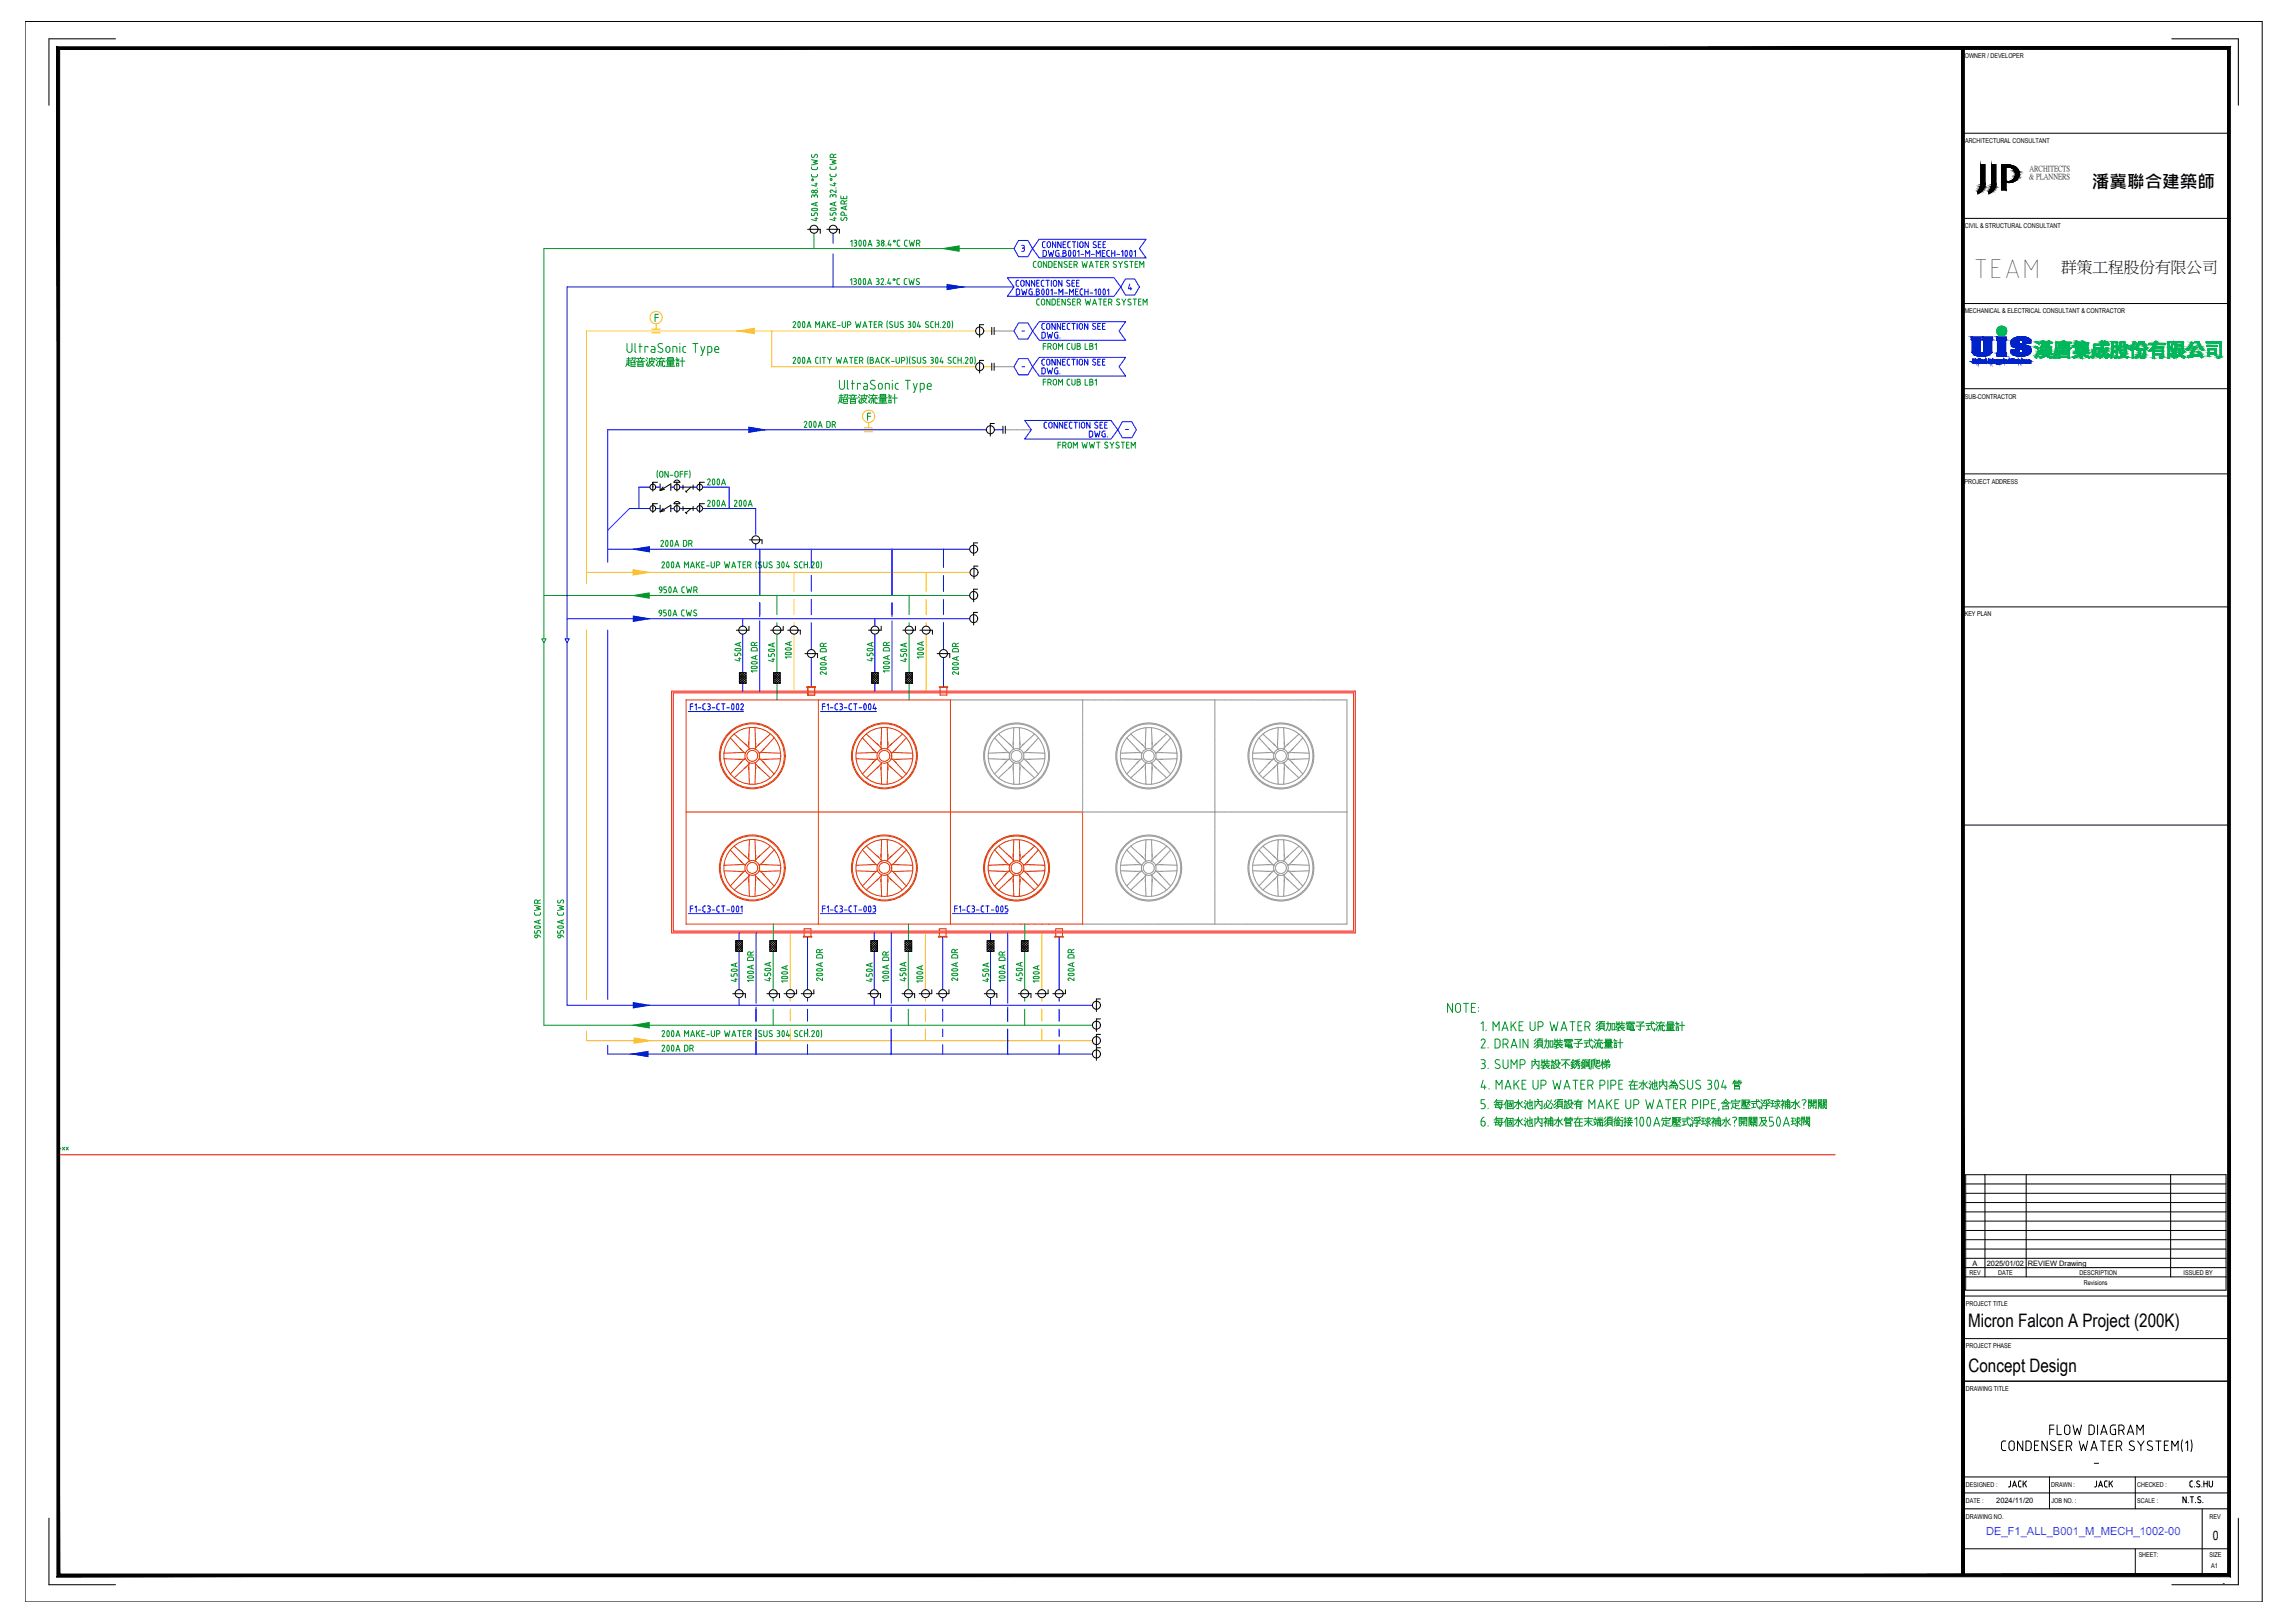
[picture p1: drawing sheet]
<svg xmlns="http://www.w3.org/2000/svg" width="860mm" height="610mm" viewBox="0 0 860 610" stroke-linecap="round" stroke-linejoin="round" font-family="sans-serif">
<defs><g id="words">
<text font-size="10.7" x="741.6" y="104.5">TEAM</text>
<g font-size="7.5" fill="#009525">
<text x="263.2" y="192.3">200A</text>
<text x="273.4" y="192.3">200A</text>
<text x="299.2" y="250.5" transform="rotate(-90 299.2 250.5)">100A</text>
</g>
<text font-size="7.1" fill="#009525" x="542.9" y="381.7">NOTE:</text>
<text font-size="7.1" x="769.4" y="540.5">FLOW DIAGRAM</text>
<g font-size="7">
<text x="739.8" y="498.6">Micron Falcon A Project (200K)</text>
<text x="740" y="515.6">Concept Design</text>
</g>
<text font-size="6.6" x="786.4" y="70.6">潘冀聯合建築師</text>
<text font-size="5.9" x="774.8" y="102.4">群策工程股份有限公司</text>
<g font-size="5.7" fill="#00f">
<text x="390.2" y="128.4">DWG.</text>
<text x="390.2" y="141.8">DWG.</text>
</g>
<g font-size="5.7">
<text x="753.5" y="560.2">JACK</text>
<text x="786" y="560.2">JACK</text>
</g>
<text font-size="5.3" fill="#00f" x="408.2" y="165.5">DWG.</text>
<text font-size="4.9" x="831.9" y="578.8">0</text>
<text font-size="4.2" fill="#007fff" x="746.6" y="576.8">DE_F1_ALL_B001_M_MECH_1002-00</text>
<text font-size="4" fill="#009525" x="20.8" y="433.6">+**</text>
<text font-size="3.5" x="835.6" y="596">-</text>
<g font-size="2.9">
<text x="762.9" y="64.4">ARCHITECTS</text>
<text x="762.7" y="67.3">&amp; PLANNERS</text>
</g>
<g font-size="2.8">
<text x="741.4" y="475.8">A</text>
<text x="746.8" y="475.8">2025/01/02</text>
<text x="762.3" y="475.6">REVIEW Drawing</text>
<text x="750.4" y="564.7">2024/11/20</text>
</g>
<g font-size="2.6" fill="#00f">
<text x="382.8" y="125.6">-</text>
<text x="382.8" y="139">-</text>
<text x="421.9" y="162.6">-</text>
</g>
<text font-size="2.6" x="786" y="551">-</text>
<g font-size="2.5">
<text x="738.6" y="21.9">OWNER / DEVELOPER</text>
<text x="738.7" y="53.6">ARCHITECTURAL CONSULTANT</text>
<text x="738.6" y="85.6">CIVIL &amp; STRUCTURAL CONSULTANT</text>
<text x="738.5" y="117.8">MECHANICAL &amp; ELECTRICAL CONSULTANT &amp; CONTRACTOR</text>
<text x="738.6" y="150">SUB-CONTRACTOR</text>
<text x="738.5" y="182">PROJECT ADDRESS</text>
<text x="738.5" y="231.6">KEY PLAN</text>
<text x="740.3" y="479.1">REV</text>
<text x="751.1" y="479.1">DATE</text>
<text x="781.8" y="479.1">DESCRIPTION</text>
<text x="820.8" y="479.1">ISSUED BY</text>
<text x="783.3" y="483">Revisions</text>
<text x="739" y="490.7">PROJECT TITLE</text>
<text x="739" y="506.7">PROJECT PHASE</text>
<text x="739" y="522.6">DRAWING TITLE</text>
<text x="739" y="559">DESIGNED :</text>
<text x="771.1" y="559">DRAWN :</text>
<text x="803.3" y="559">CHECKED :</text>
<text x="739" y="564.9">DATE :</text>
<text x="771.2" y="564.9">JOB NO. :</text>
<text x="803.4" y="564.9">SCALE :</text>
<text x="739" y="570.7">DRAWING NO.</text>
<text x="830.6" y="570.7">REV</text>
<text x="803.9" y="585.2">SHEET:</text>
<text x="830.5" y="585.2">SIZE</text>
<text x="831.2" y="589.1">A1</text>
</g>
</g></defs>
<path d="M252.5 259.7h257v90.9h-257zM253.1 260.4h255.7v89.5h-255.7zM22 434h667.8" fill="none" stroke="#f00" stroke-width=".38"/>
<g fill="none" stroke="#009525" stroke-width=".38">
<path d="M305.2 58.1a.6 .6 0 0 0-.1 .8 .6 .6 0 0 0 .9 0l.4-.6a.56 .56 0 0 1 .8-.1 .56 .56 0 0 1 0 .8l-.1 .2M312 59.9l2.3 .5-1.5 .5 1.5 .5-2.3 .5M312 58.5v.7h2.3M312.1 58.5a.61 .61 0 0 1 .6-.6 .61 .61 0 0 1 .6 .6v.7M314.3 57.9l-1 .5M305 62.8l.3 .9h1.5l.4-.2 .1-.7M305 60l2.3 .5-1.5 .5 1.5 .5-2.3 .5M305 65.5v.4M305 73.7v.5M305 65.9l.6 .6 1.4-.1 .3-.5M305.2 79l-.1-.1a1.25 1.25 0 0 1 2.2 0l-.1 .1M305.2 79l1.2 .2 .8-.2"/>
<path d="M306.1 73.7v.3M306.3 69.1h1M306.6 73.3h.2M306.6 72.5h.2M306.6 73.2l-.5 .5-.3-.4h-.5l-.2 .4M306.6 72.5a.5 .5 0 0 1-.3-.8 .5 .5 0 0 1 .8 0 .5 .5 0 0 1-.3 .8M306.7 76.2v1.1M306.8 68.7v1.3l-1.8-.5M306.8 73.2l.5 .5M307.2 70.8h.1M307.3 76l-2.3 .7 2.3 .8M307.3 65.5v.4"/>
<path d="M307.3 73.7v.5M312 65.4a.7 .7 0 0 0 .6 1M312 62.6l.1 .8 .5 .3 1.4-.1 .3-.5M312 73.6v.6M312 71.9l.4 .5M312.1 78.5a1.48 1.48 0 0 1 2.2 .3 1.5 1.5 0 0 1-2.2-.3zM312.1 73.6l.5-.5 .4 .5M312.6 66.4h1.1M312.8 71.5h-.5l-.2 .4M313 73.6v.3M313.3 69h1M313.5 79.9l.7 .3 .1 .7"/>
<path d="M313.5 73.1l.5 .1 .3 .4M313.6 79.9l-.5 .5M313.6 73.1l-.5 .5M313.6 76.1v1.1M313.8 68.7v1.2l-1.8-.5M314.1 70.6h.2M314.3 75.9l-2.3 .8 2.3 .7M314.3 71.4v1l-1.5-.9M314.3 62.6v.5M314.3 65.4v.4M314.3 73.6v.6M314.3 65.8l-.6 .6"/>
<path d="M316.1 76v.7h2.2M316.1 73.6v1.1h2.2v-1.1M316.1 76a.61 .61 0 0 1 .6-.6 .61 .61 0 0 1 .7 .6v.7M317.1 73.9v.8M317.7 77.6v1.1M318.3 77.4l-2.2 .7 2.2 .8M318.3 75.4l-.9 .5M305 80.1v.9h1.1v-.5M306 87.7v5.7M306.1 80.5l.2-.4 .5-.1 .5 .5M306.3 82.1h1M306.8 81.7v1.3l-1.8-.5"/>
<path d="M307.3 80.5v.5M312 80v.9h1v-.5M313.3 82h1M313.8 81.6v1.3l-1.8-.5M316.1 80.3v.6h2.2M316.1 80.3a.61 .61 0 0 1 .6-.6 .61 .61 0 0 1 .7 .6v.6M316.2 81.7l-.1 .7M317.4 81.9l-.7 1-.6-.5M317.5 81.9l.1-.2a.63 .63 0 0 1 .8 .4 .63 .63 0 0 1-.3 .8M319.8 90.8l.5-.5v2.2M321 90.3l.9 .2v.5l-.4 .3M321 92.5h.5"/>
<path d="M321.3 91.3h.2M321.5 91.3l.5 .4-.1 .5-.4 .3M323.2 90.3a1.28 1.28 0 0 1 0 2.2l-.4-1.3zM324.9 90.3a1.28 1.28 0 0 1 0 2.2l-.3-.9zM326.3 92.5l.7-2.2 .8 2.2M326.5 91.9h1.1M329.5 90.3l1 .2v.5l-.5 .3M329.5 92.5h.5M329.8 91.3h.2M330 91.3l.5 .4v.5l-.5 .3M331.3 91.8v.2M331.3 91.7l.1-.2a.51 .51 0 0 1 .8 0 .51 .51 0 0 1-.1 .7 .51 .51 0 0 1-.8-.2"/>
<path d="M333 92.4v.1M334.3 90.3l-.5 1.7h1.2M334.6 91.5v1M337.3 90.8v1.2M337.3 92a.7 .7 0 0 0 1 .5M337.8 90.3h.5M337.9 90.2l-.6 .6M340 90.8v1.2M340 92l.6 .5M340.6 90.3h.4M340.6 92.5h.4M340.6 90.2l-.6 .6"/>
<path d="M341.8 90.3l.5 2.2 .5-1.5 .5 1.5 .5-2.2M344.5 91.5h.7M345.2 90.3h-.7v2.2M345.2 90.2a.61 .61 0 0 1 .6 .7 .61 .61 0 0 1-.6 .6M345.3 91.5l.5 1M381.2 93.4h-176.7v146.7M388.4 98.8v1.1M388.5 99.9l.6 .6M389.5 98.2a.7 .7 0 0 0-1 .6M390.2 98.9v1M390.3 98.9a.61 .61 0 0 1 .6-.7 .61 .61 0 0 1 .6 .7M390.3 99.9a.61 .61 0 0 0 .6 .6 .61 .61 0 0 0 .6-.6"/>
<path d="M391.4 98.9v1M393.5 98.2v2.3l-1.3-2.3v2.3M395.5 99v.8M395.5 99.8l-.2 .5-.5 .2M395.5 98.9l-.4-.6-.9-.1v2.3h.6M396.2 99.3h.7M397.2 98.2h-1v2.3h1M399.2 98.2v2.3l-1.2-2.3v2.3M400.2 99.2l.7 .4M400.5 98.2l-.5 .4 .3 .6M400.5 98.2l.6 .2M401 99.6l.1 .1a.63 .63 0 0 1-.3 .8 .63 .63 0 0 1-.8-.3"/>
<path d="M401.9 99.3h.8M403 98.2h-1.1v2.3h1.1M403.7 99.5h.7M404.4 99.5a.61 .61 0 0 0 .6-.7 .61 .61 0 0 0-.6-.6h-.7v2.3M404.4 99.5l.5 1M406.7 98.2l.5 2.3 .5-1.5 .5 1.5 .5-2.3M409.7 99.9h1M411.7 98.2h1.2M412.3 98.2v2.3M413.7 99.3h.8M414.7 98.2h-1v2.3h1M415.4 99.5h.7"/>
<path d="M416.1 98.2h-.7v2.3M416.1 98.2a.61 .61 0 0 1 .6 .7 .61 .61 0 0 1-.6 .6M416.2 99.5l.5 1M418.7 99.2l.9 .5a.63 .63 0 0 1-.3 .8 .63 .63 0 0 1-.8-.3M419 98.2l-.5 .4 .3 .6M419 98.2l.6 .2M420.4 98.2l.8 1.2 .8-1.2M421.2 99.4v1.1M423 99.2l.7 .4M423.2 98.2l-.5 .4 .3 .6M423.2 98.2l.7 .2M423.7 99.6a.6 .6 0 0 1 0 .9 .6 .6 0 0 1-1-.3"/>
<path d="M424.7 98.2h1.2M425.4 98.2v2.3M426.7 99.3h.8M427.7 98.2h-1v2.3h1M246.2 119.3h1.3M247.5 118.1h-1.3v2.7M319.7 105.2l.5-.5v2.3M320.9 104.7l1 .3v.5l-.5 .2M321.2 105.7h.2M321.4 105.7l.5 .5M321.9 106.2l-.2 .7-.8 .1M322.9 104.8h.5"/>
<path d="M322.9 104.8a1.31 1.31 0 0 0 .4 2.1l.1-.1M323.4 104.8l.3 .8-.3 1.2M324.7 104.8h.5M324.7 104.8a1.31 1.31 0 0 0 .4 2.1l.1-.1M325.2 104.8l.2 .8-.2 1.2M326.2 107l.7-2.3 .8 2.3M326.4 106.4h1.1M329.4 104.7l1 .3v.5l-.4 .2M329.7 105.7h.2M330 105.7l.4 .5M330.4 106.2l-.2 .7-.8 .1M331.7 104.7l.5 .6-1 1.7h1"/>
<path d="M331.7 104.7l-.5 .4M332.9 106.8v.2M334.2 104.7l-.5 1.8h1.2M334.5 106v1M338.2 104.7l-.7 .1-.3 .5v1.4l1 .3M340.9 104.7l-.7 .1-.3 .5 .1 1.4 .9 .3M341.7 104.7l.5 2.3 .5-1.5 .5 1.5 .5-2.3M344.7 105.7l.7 .3M344.9 104.7l-.4 .4 .2 .5M345 104.7l.6 .1M345.4 106a.62 .62 0 0 1 0 1 .62 .62 0 0 1-1-.3M389 100.5h.5"/>
<path d="M390.7 112.4l-.7 .1-.3 .5 .1 1.3 .9 .4M391.4 113v1M391.5 113a.61 .61 0 0 1 .6-.6 .61 .61 0 0 1 .6 .6M392.7 113v1a.61 .61 0 0 1-.6 .6 .61 .61 0 0 1-.6-.6M394.7 112.4v2.3l-1.2-2.3v2.3M396.7 113.1v.8M396.7 113.1l-.4-.7h-.8v2.3l.8-.1 .4-.7M397.5 113.4h.7M398.5 112.4h-1v2.3h1M400.5 112.4v2.3l-1.3-2.3v2.3M401.2 114.4l.8 .2M401.5 113.4l.9 .6-.4 .6"/>
<path d="M402.4 112.5a.57 .57 0 0 0-.9 0 .57 .57 0 0 0 0 .8M403.2 113.4h.8M404.2 112.4h-1v2.3h1M404.9 113.7l.7-.1a.61 .61 0 0 0 .6-.6 .61 .61 0 0 0-.6-.6h-.7v2.3M405.7 113.7l.5 1M408 112.4l.5 2.3 .5-1.6 .5 1.6 .4-2.3M409.5 100.5l.7-2.3 .8 2.3M410.7 114.7l.8-2.3 .7 2.3M410.9 114h1.1M412.9 112.4h1.3M413.6 112.4v2.3M414.9 113.4h.8"/>
<path d="M416 112.4h-1.1v2.3h1.1M416.7 113.7l.7-.1a.61 .61 0 0 0 .6-.6 .61 .61 0 0 0-.6-.6h-.7v2.3M417.5 113.7l.4 1M420 113.4l.7 .3M420.7 113.7a.6 .6 0 0 1 0 1 .6 .6 0 0 1-1-.3M420.9 112.5a.57 .57 0 0 0-.9 0 .57 .57 0 0 0 0 .8M421.7 112.4l.8 1.1 .7-1.1M422.5 113.5v1.2M424 114.4l.7 .2M424.3 113.4l.9 .6-.5 .6M425.1 112.5a.59 .59 0 0 0-.8-.1 .59 .59 0 0 0 0 .9M425.9 112.4h1.3"/>
<path d="M426.6 112.4v2.3M428 113.4h.7M428.4 100.5v-2.3l.8 1.3 .8-1.3v2.3M428.9 112.4h-.9v2.3h.9M429.7 114.7v-2.3l.8 1.3 .7-1.3v2.3M235.5 135.6h1.6M235.6 134.9h1.4M235.7 129.1v2.4a.95 .95 0 0 0 1 .9 .95 .95 0 0 0 .9-.9v-2.4M235.7 136.8l1.5 .8 1.6 .1M235.7 136.1l-.5 1.6M236.3 134.3v3M236.3 136.4h.6"/>
<path d="M237.2 137.1h1.5M237.2 136.3h1.5M237.2 136.2v1M237.3 134.6h1.5M237.9 134.5l-.7 1.2M238.7 129.1v3l.4 .3M238.7 136.2v1M238.8 134.4l-.3 1.4-.4-.2M239 135.8h3.5M239.3 134.7h2.3l-.5 1M239.8 136.3v1.5M239.8 136.3h1.9"/>
<path d="M239.8 137.7h1.9M239.8 137.1h1.9M239.9 134.8l.3 .8M240.2 130.2h1.1M240.6 129.1v3.3M240.7 134.2v.5M241.6 134.7h.6M241.7 136.3v1.5M242.8 135.2l.4 .4M242.9 136.8l.4 .8M243.1 134.4l.4 .5M243.6 130.6v-.4h-1.2v2.2"/>
<path d="M243.6 136l-.5 1.4M244.1 134.9h2M244.1 134.7a3.1 3.1 0 0 1-.6 3M244.2 135.9h1.6M244.5 136.3l.5 .7 1.1 .7M244.9 130.2l.9 .1 .4 .6M245.1 134.3v1.6M245.3 131.3h.9M245.8 135.8l-.7 1.2-1.2 .7M246.2 130.9v1.5h-1.2a.57 .57 0 0 1-.3-.7 .57 .57 0 0 1 .6-.4M246.2 134.8l-.4 .6M246.5 135.2l.4 .4"/>
<path d="M246.6 136.9l.4 .6M246.8 134.4l.5 .5M247.3 136l-.5 1.4M247.9 136v.7M248 136.7l-.5 1.1M248.1 129.1a.74 .74 0 0 0-.7 .6 .74 .74 0 0 0 .3 .8l1.1 .5a.85 .85 0 0 1 .1 1.4 .85 .85 0 0 1-1.3-.2l-.3-.1M248.1 129.1l.9 .1M248.3 134.8l-.5 1.1M248.5 136v1.7M248.6 134.2v.6h-1.2M248.6 134.8h1.3M249 136v1.4"/>
<path d="M249 137.3l.2 .4h.7l-.1-.3M249.2 135.3l.8 .8M249.6 135.7l-2 .2M250.3 135.6h3.4M250.3 131v.7M250.3 130.9a.74 .74 0 0 1 .8-.7 .74 .74 0 0 1 .7 .7M250.3 131.7a.74 .74 0 0 0 .8 .7 .74 .74 0 0 0 .7-.7M250.3 137.7h3.3M250.8 137.2h2.6M250.9 136v.8h2.2v-.8h-2.1M251 136.4h2.1M251 134.4h2.1v.9h-2.1z"/>
<path d="M251 134.9h2.1M251.8 131v.7M252 136v1.6M253.8 130.2h-.9v2.2M253.8 130.2l.5 .2 .2 .5M254 135h1.3M254.3 136.5v1.1M254.3 136.6h.8M254.3 137.5h.8M254.3 136h.8M254.3 135.5h.8M254.3 134.4l.4 .5"/>
<path d="M254.5 130.9v1.5M255.1 136.5v1.1M255.5 135.7h2M255.6 129.1v.2M255.6 130.2v2.2M256.4 134.3v3.4M256.7 131.8l.4 .6h.7M256.7 130.9v.9M257.8 130.2l-.7 .1-.4 .6M260.4 129.1h1.9M261.4 129.1v3.3M263.4 130.2l.8 2.2"/>
<path d="M265 130.2l-1.2 3.4h-.4M267.6 130.9l-.4-.6-1.1-.1v3.4M267.6 131.8l-.4 .6h-1.1M267.6 130.9v.9M268.7 131v.9M268.7 131.9l.3 .5h1.2M268.7 130.9a.74 .74 0 0 1 .8-.7 .74 .74 0 0 1 .7 .7M270.2 131v.3h-1.5M298.1 121.2a.51 .51 0 0 1 .7-.3 .51 .51 0 0 1 .2 .7l-.9 1.5h1M298.1 134.7a.51 .51 0 0 1 .7-.4 .51 .51 0 0 1 .2 .8l-.9 1.5h1M300.1 121l.1-.1a1.31 1.31 0 0 1 .4 2.1M300.1 123h.5"/>
<path d="M300.1 134.4h.5M300.1 121l-.2 .8 .2 1.2M300.1 134.4l-.2 .8 .2 1.2M300.6 134.4a1.31 1.31 0 0 1-.4 2.1l-.1-.1M301.8 123h.6M301.8 134.4h.6M301.9 123a1.31 1.31 0 0 1 .3-2.1l.4 .9-.3 1.2M301.9 134.4a1.31 1.31 0 0 0 .3 2.1l.4-.9-.3-1.2M303.3 123.1l.8-2.2 .7 2.2M303.3 136.6l.8-2.3 .7 2.3M303.6 122.5h1M303.6 136h1"/>
<path d="M306.6 123.1v-2.2l.7 1.2 .8-1.2v2.2M307.2 136.6h.4M307.2 134.3h.4M307.2 134.3l-.6 .6 .1 1.4 .5 .3M308.3 134.3v2.3M308.8 123.1l.8-2.2 .7 2.2M309.1 122.5h1M309.1 134.3h1.2M309.7 134.3v2.3M311.1 134.3l.8 1.2 .7-1.2M311.1 120.9v2.2M311.6 121.7l.8 1.4"/>
<path d="M311.9 135.5v1.1M312.3 120.9l-1.2 1.3M313.1 121.9h.7M314.1 120.9h-1v2.2h1M314.4 134.3l.4 2.3 .5-1.5 .5 1.5 .5-2.3M314.9 122.4h.9M316.6 120.9v1.6M316.6 122.5a.61 .61 0 0 0 .7 .6 .61 .61 0 0 0 .6-.6M317.1 136.6l.7-2.3 .8 2.3M317.3 136h1.1M317.9 120.9v1.6M318.6 122.1h.6a.61 .61 0 0 0 .7-.6 .61 .61 0 0 0-.7-.6h-.6v2.2"/>
<path d="M319.3 134.3h1.3M320 134.3v2.3M321.3 135.3h.8M321.6 120.9l.5 2.2 .5-1.4 .5 1.4 .5-2.2M322.4 134.3h-1.1v2.3h1.1M323.1 135.6h.6M323.7 135.5a.61 .61 0 0 0 .6-.6 .61 .61 0 0 0-.6-.6h-.6v2.3M323.8 135.6l.5 1M324.3 123.1l.8-2.2 .8 2.2M324.6 122.5h1M326.4 134.1l-.3 1.3 .3 1.4M326.6 120.9h1.3"/>
<path d="M327.1 135.3h.6M327.2 120.9v2.2M327.7 134.3h-.6v2.3h.6M327.8 134.3l.4 .5-.4 .5a.61 .61 0 0 1 .6 .6 .61 .61 0 0 1-.6 .7M328.6 121.9h.7M329.1 136.6l.7-2.3 .8 2.3M329.3 136h1.1M329.6 120.9h-1v2.2h1M330.4 122.1h.6a.61 .61 0 0 0 .6-.6 .61 .61 0 0 0-.6-.6h-.6v2.2M331.1 122.1l.5 1M332.3 134.3a.71 .71 0 0 0-1 .6l.1 1.1a.7 .7 0 0 0 .9 .6M333.1 134.3v2.3"/>
<path d="M333.6 135.2l.7 1.4M333.6 120.6l-.2 1.4 .2 1.3M334.3 134.3l-1.2 1.4M335.1 135.8h1M335.5 121a.6 .6 0 0 0-.9-.1 .6 .6 0 0 0 0 .9l.7 .4a.52 .52 0 0 1 .1 .8 .52 .52 0 0 1-.8 0l-.2-.2M336.4 122.5a.61 .61 0 0 0 .6 .6 .61 .61 0 0 0 .6-.6M336.4 120.9v1.6M336.8 134.3v1.7M337.6 120.9v1.6M338.1 134.3v1.6a.61 .61 0 0 1-.6 .7 .61 .61 0 0 1-.6-.7M338.6 121.8l.9 .5a.63 .63 0 0 1-.3 .8 .63 .63 0 0 1-.8-.3M338.9 135.6h.6"/>
<path d="M339.5 121a.59 .59 0 0 0-.9 0 .59 .59 0 0 0 .1 .8M339.5 135.5a.61 .61 0 0 0 .6-.6 .61 .61 0 0 0-.6-.6h-.6v2.3M340.9 134.1l.2 1.3-.2 1.4M341.4 120.9l.9 .2v.5l-.4 .3M341.6 121.9h.3M341.9 121.9l.4 .2v.8l-.9 .2M342.1 134.1l-.2 1.3 .2 1.4M342.9 136.3l.7 .3M343.1 135.3l1 .6-.5 .6M343.4 123h.5M343.4 123a1.31 1.31 0 0 1 .4-2.1l.3 .9-.2 1.2M344 134.4a.6 .6 0 0 0-.8 0 .6 .6 0 0 0 0 .8"/>
<path d="M344.8 134.3v1.7M345.3 120.9l-.5 1.7h1.3M345.7 122.1v1M346.1 134.3v1.6a.61 .61 0 0 1-.6 .7 .61 .61 0 0 1-.6-.7M347.1 135.3l.7 .3a.61 .61 0 0 1 0 .9 .61 .61 0 0 1-.9-.2M347.4 134.3l.6 .1M347.4 134.3l-.5 .4 .3 .5M348.1 121.8l.9 .5a.63 .63 0 0 1-.3 .8 .63 .63 0 0 1-.8-.3M349 121a.6 .6 0 0 0-.9-.1 .6 .6 0 0 0 0 .9M349.9 134.3l.9 .3v.4l-.4 .3M350.1 135.3h.2M350.4 135.3l.4 .3v.4"/>
<path d="M350.8 120.9l-.9 .2v1.5a.7 .7 0 0 0 .9 .5M350.8 136l-.2 .4-.7 .2M351.6 121.9h1.2M351.6 120.9v2.2M351.9 134.4h.5M351.9 134.4l-.2 .8 .2 1.2M352.4 134.4a1.31 1.31 0 0 1-.4 2.1l-.1-.1M352.8 120.9v2.2M353.6 123v.1M353.9 134.3l-.6 1.7h1.3M354.2 135.6v1M354.4 121.2a.51 .51 0 0 1 .7-.3 .51 .51 0 0 1 .2 .7l-.9 1.5h1"/>
<path d="M356.4 123h.5M356.6 135.3l.7 .3M356.9 121l.2 .8-.2 1.2M356.9 134.3l-.5 .4 .3 .5M356.9 121l-.1-.1a1.31 1.31 0 0 0-.4 2.1M356.9 134.3l.6 .1M357.4 135.6a.62 .62 0 0 1-.1 1 .62 .62 0 0 1-.9-.3M357.9 120.6l.2 1.4-.2 1.3M358.3 134.9v1.1M358.4 136l.6 .6M358.9 136.6h.5M358.9 134.3h.5"/>
<path d="M359 134.3l-.6 .5M360.1 135.3h1.2M360.1 134.3v2.3M361.3 134.3v2.3M362.1 136.4v.2M363.4 134.3l-.6 .4M363.4 134.3l.5 .6-1 1.7h.9M364.9 134.4h.5M364.9 134.4a1.31 1.31 0 0 0 .4 2.1l.3-.9-.2-1.2M366.4 134.1l.2 1.3-.2 1.4M393.1 129.1h-.9v2.2M394.5 129.1h-.6v2.2"/>
<path d="M394.7 130.3l.5 1M395.9 129.7v1a.61 .61 0 0 0 .6 .6 .61 .61 0 0 0 .7-.6v-1M397.9 131.3v-2.2l.7 1.2 .8-1.2v2.2M401.1 129.7v1.1M401.2 130.8a.7 .7 0 0 0 1 .5M401.7 129.1h.5M401.8 129.1l-.6 .5M402.9 129.1v1.6a.61 .61 0 0 0 .6 .6 .61 .61 0 0 0 .6-.6v-1.6M404.9 130.1h.6M405.5 129.1h-.6v2.2h.6M405.6 129.1l.4 .4-.4 .6a.61 .61 0 0 1 .6 .6 .61 .61 0 0 1-.6 .6M407.9 129.1v2.2h1"/>
<path d="M409.6 130.1h.7M410.3 129.1h-.7v2.2h.7M410.3 130.1a.61 .61 0 0 1 .6 .6 .61 .61 0 0 1-.6 .6M410.3 129.1l.5 .4-.5 .5M411.6 129.6l.5-.5v2.2M302.3 158.7a.51 .51 0 0 1 .7-.3 .51 .51 0 0 1 .2 .7M303.2 159.2l-.9 1.4h1M304.3 158.5l.2-.1a1.28 1.28 0 0 1 0 2.2l-.2-.1M304.4 158.5l-.3 .8 .3 1.2M306.2 158.4a1.28 1.28 0 0 1 0 2.2l-.3-1.3zM311.4 158.4h-.6v2.2h.6M311.4 158.4l.5 .2 .2 .5"/>
<path d="M312.1 159.1v1.1l-.7 .4M312.8 159.6h.6a.61 .61 0 0 0 .7-.6 .61 .61 0 0 0-.7-.6h-.6v2.2M313.5 159.6l.6 1M315.4 149.5h1.5M315.5 148.7h1.4M315.5 142.9v2.5a.95 .95 0 0 0 1 .9 .95 .95 0 0 0 .9-.9v-2.5M315.5 150.7l1.5 .8 1.7 .1M315.6 150l-.5 1.6M316.2 148.2v2.9M316.2 150.3h.6M317.1 151h1.5M317.1 151.1v-1h1.5v1"/>
<path d="M317.2 148.4h1.5M317.7 148.4l-.7 1.2M318 149.4l.3 .3M318.5 142.9l.1 3 .3 .4M318.7 148.3l-.3 1.4M318.9 149.6h3.4M319.1 148.6h2.4l-.6 1M319.7 150.1v1.6M319.7 150.2h1.8M319.7 151.5h1.8M319.7 150.9h1.8M319.8 148.6l.3 .8"/>
<path d="M320.1 144.1h1.1M320.4 142.9v3.4M320.6 148.1v.5M321.5 148.6h.5M321.5 150.1v1.6M322.7 149.1l.3 .4M322.7 150.7l.4 .8M322.9 148.2l.4 .6M323.4 144.4v-.3h-1.1v2.2M323.4 149.8l-.5 1.4M324 148.7h1.9M324 148.6v1.5"/>
<path d="M324 150.1l-.7 1.5M324 149.7h1.6M324.4 150.1l.5 .7 1.1 .7M324.7 144.1h1l.4 .6M324.9 148.2v1.5M325.1 145.2h.9M325.1 145.2a.57 .57 0 0 0-.5 .6 .57 .57 0 0 0 .5 .5M325.7 149.6l-.7 1.2-1.3 .8M326 144.7v1.6h-.9M326.1 148.6l-.5 .7M326.1 156.4h1.2M326.4 149.1l.4 .4"/>
<path d="M326.5 150.7l.3 .7M326.7 148.2l.4 .6M327.2 149.8l-.5 1.4M327.3 155.3h-1.2v2.6M327.8 150.6l-.5 1M327.8 149.8v.8M328.2 148.6l-.6 1.1M328.4 149.8v1.7M328.4 148.1v.5h-1.1M328.4 148.6h1.4M328.9 149.8v1.4l.2 .3 .7 .1-.2-.4M328.9 143.1a.89 .89 0 0 0-1.3-.1 .89 .89 0 0 0 0 1.3l1 .6a.85 .85 0 0 1 .1 1.3 .85 .85 0 0 1-1.3-.1l-.2-.2"/>
<path d="M329 149.2l.8 .8M329.4 149.6l-2 .1M330.1 149.5h3.5M330.2 151.5h3.3M330.4 144.3l.5-.3 .6 .3 .2 1.2a.74 .74 0 0 1-.8 .8 .74 .74 0 0 1-.7-.7zM330.6 151.1h2.6M330.8 149.8v.9h2.1v-.9h-2M330.9 150.3h2M330.9 148.2h2v1h-2zM330.9 148.7h2M331.9 149.8v1.7M333.7 144.1h-.9v2.2"/>
<path d="M333.7 144l.4 .2 .2 .5M333.9 148.9h1.2M334.1 150.4v1.1M334.1 150.5h.9M334.1 151.4h.9M334.1 149.9h.9M334.1 149.3h.9M334.1 148.2l.4 .6M334.3 144.7v1.6M335 150.4v1.1M335.4 149.6h1.9M335.4 142.9v.2"/>
<path d="M335.4 144.1v2.2M336.3 148.2v3.4M336.5 144.7v1M336.6 145.6l.4 .6 .7 .1M337.7 144.1h-.7l-.4 .6M340.3 142.9h1.9M341.2 142.9v3.4M343.3 144.1l.7 2.2M344.8 144.1l-1.1 3.3h-.4M345.9 146.3l1.2-.1 .3-.3 .1-1.2-.4-.6h-1.2v3.3M348.6 145.2h1.4a.78 .78 0 0 0-.5-1.1 .78 .78 0 0 0-.9 .7v1.2l1.4 .3M393.1 142.5h-.9v2.3"/>
<path d="M394.5 142.5h-.6v2.3M394.7 143.7l.5 1.1M395.9 143.2v.9M395.9 144.1a.61 .61 0 0 0 .6 .6 .61 .61 0 0 0 .7-.6M397.2 143.2v.9M397.9 144.8v-2.3l.7 1.2 .8-1.2v2.3M401.1 143.1v1.1M401.2 144.2a.7 .7 0 0 0 1 .6M401.7 142.5h.5M401.8 142.5l-.6 .6M402.9 144.1a.61 .61 0 0 0 .6 .6 .61 .61 0 0 0 .6-.6M402.9 142.5v1.6"/>
<path d="M404.1 142.5v1.6M404.9 143.5h.6M405.5 142.5h-.6v2.3h.6M405.6 142.5l.4 .5-.4 .5a.61 .61 0 0 1 .6 .6 .61 .61 0 0 1-.6 .6M407.9 142.5v2.3h1M409.6 142.5l1.1 .3v.5l-.4 .2a.61 .61 0 0 1 .6 .6 .61 .61 0 0 1-.6 .6l-.7 .1zM409.6 143.5h.7M411.6 143l.5-.5v2.3M247.2 176.9l-.2 1.3 .2 1.4M247.9 177.7v1.1M248 177.7a.61 .61 0 0 1 .6-.6 .61 .61 0 0 1 .6 .6M248 178.7a.61 .61 0 0 0 .6 .7 .61 .61 0 0 0 .6-.7"/>
<path d="M249.2 177.7v1.1M251.2 177.2v2.2l-1.3-2.2v2.2M251.9 178.6h1M253.9 177.3h.8l.2 1.4a.61 .61 0 0 1-.6 .7 .61 .61 0 0 1-.6-.6zM255.7 178.1h1M256.7 177.2h-1v2.2M257.4 178.1h1M258.4 177.2h-1v2.2M259.2 176.9l.2 1.3-.2 1.4M307.6 160.6l.7-2.2 .8 2.2M307.8 160h1M397.7 167.2h1"/>
<path d="M398.7 166.2h-1v2.2M399.5 167.5h.6M400.1 167.4a.61 .61 0 0 0 .7-.6 .61 .61 0 0 0-.7-.6h-.6v2.2M400.2 167.5l.5 .9M401.5 166.8v1M401.5 166.8a.61 .61 0 0 1 .6-.6 .61 .61 0 0 1 .6 .6v1M401.5 167.8a.61 .61 0 0 0 .6 .6 .61 .61 0 0 0 .6-.6M403.5 168.4v-2.2l.7 1.3 .8-1.3v2.2M406.7 166.2l.5 2.2 .5-1.5 .5 1.5 .5-2.2M409.5 166.2l.5 2.2 .5-1.5 .5 1.5 .5-2.2M412.9 166.2v2.2M415.5 167.1l.7 .4a.62 .62 0 0 1 0 .9 .62 .62 0 0 1-.9-.2"/>
<path d="M417.2 166.2l.8 1.1 .7-1.1M418 167.3v1.1M420.6 166.3a.6 .6 0 0 0-.8-.1 .6 .6 0 0 0 0 .9l.8 .5a.64 .64 0 0 1-.3 .8 .64 .64 0 0 1-.8-.2M421.5 166.2h1.2M422.1 166.2v2.2M423.5 167.2h.7M424.5 166.2h-1v2.2h1M425.2 168.4v-2.2l.8 1.3 .7-1.3v2.2M266 180.4a.5 .5 0 0 1 .7-.4 .5 .5 0 0 1 .2 .7l-.9 1.6h1M268.1 180a1.25 1.25 0 0 1 0 2.2l-.3-1.3zM269.8 180.1l.1-.1a1.25 1.25 0 0 1 0 2.2l-.1-.1M269.8 180.1l-.3 .8 .3 1.2"/>
<path d="M271.2 182.3l.8-2.3 .7 2.3M271.4 181.6h1.1M248.4 203.4a.51 .51 0 0 1 .7-.3 .51 .51 0 0 1 .2 .7l-.9 1.5h1M248.8 211.5a.5 .5 0 0 1 .7-.3 .5 .5 0 0 1 .2 .7l-.9 1.5h1M250.4 203.2h.5M250.4 203.2a1.31 1.31 0 0 0 .4 2.1l.3-.9-.2-1.2M250.9 211.2a1.25 1.25 0 0 1 0 2.2l-.3-1.3zM252.2 203.2h.5M252.2 203.2l-.2 .8 .2 1.2M252.7 203.2a1.31 1.31 0 0 1-.4 2.1l-.1-.1M252.7 211.2a1.25 1.25 0 0 1 0 2.2l-.4-1.3zM253.6 205.3l.8-2.2 .8 2.2"/>
<path d="M253.9 204.7h1M254 213.4l.8-2.3 .8 2.3M254.2 212.8h1.1M256.9 203.1h.9l.3 .4v1.4l-.3 .4h-.9zM257.3 213.4v-2.3l.7 1.3 .8-1.3v2.3M258.9 204.4h.6M259.5 213.4l.8-2.3 .8 2.3M259.6 204.3a.61 .61 0 0 0 .6-.6 .61 .61 0 0 0-.7-.6h-.6v2.2M259.7 204.4l.5 .9M259.7 212.8h1.1M261.8 211.1v2.3M262.3 212l.7 1.4"/>
<path d="M263 211.1l-1.2 1.4M263.8 212.2h.8M264.8 211.1h-1v2.3h1M265.5 212.7h1.1M267.3 211.1v1.7a.61 .61 0 0 0 .6 .6 .61 .61 0 0 0 .6-.6v-1.7M269.3 212.4h.6M269.9 211.1h-.6v2.3M270 211.1a.61 .61 0 0 1 .6 .7 .61 .61 0 0 1-.6 .6M272.3 211.1l.5 2.3 .5-1.5 .5 1.5 .5-2.3M275.1 213.4l.7-2.3 .7 2.3M275.3 212.8h1M277.3 211.1h1.2"/>
<path d="M277.9 211.1v2.3M279.3 212.2h.8M280.3 211.1h-1v2.3h1M281 212.4h.7a.61 .61 0 0 0 .6-.7 .61 .61 0 0 0-.6-.6h-.7v2.3M281.8 212.4l.5 1M284.3 210.9l-.2 1.4 .2 1.3M285.1 213.1l.7 .3M285.3 212.1l1 .7-.5 .6M286.2 211.3a.57 .57 0 0 0-.9-.1 .57 .57 0 0 0 .1 .9M287 211.1v1.7M288.3 211.1v1.7a.61 .61 0 0 1-.6 .6 .61 .61 0 0 1-.6-.6M290.2 211.3a.59 .59 0 0 0-.9-.1 .59 .59 0 0 0 0 .9l.9 .5a.63 .63 0 0 1-.3 .8 .63 .63 0 0 1-.8-.3"/>
<path d="M292 211.1l1 .3v.5l-.4 .2M292.3 212.2l.7 .2 .1 .5M293.1 212.9l-.3 .4-.8 .1M294.2 211.2a1.25 1.25 0 0 1 0 2.2l-.4-1.3zM296.1 211.1l-.5 1.8h1.2M296.4 212.4v1M299.1 211.1l.6 .2M299.1 211.1l-.5 .6 .9 .8a.61 .61 0 0 1 0 .9 .61 .61 0 0 1-.9-.3M301.6 211.1l-.8 .1-.2 .5v1.4l1 .3M302.3 212.2h1.3M302.3 211.1v2.3M303.6 211.1v2.3"/>
<path d="M304.3 213.3v.1M305.1 211.5a.5 .5 0 0 1 .6-.3 .5 .5 0 0 1 .3 .7l-1 1.5h1.1M307.2 211.2a1.25 1.25 0 0 1 0 2.2l-.3-1.3zM308.6 210.9l.2 1.4-.2 1.3M204.5 223.8h160M247.8 230l.4 .5M248.2 230.5h.5M248.3 221.8h.5M248.3 221.8a.56 .56 0 0 1-.6-.5 .56 .56 0 0 1 .5-.6 .56 .56 0 0 1 .6 .4v1l-.7 .7M248.7 229.8v.6M248.7 230.4l-.2 .7-.5 .4M248.7 229.8l-.2-.5h-.5l-.3 .7"/>
<path d="M250.3 229.3h-.8v.9l.7 .1 .3 .4-.3 .7-.7 .1M250.4 220.5h-.9v1.1h.8l.3 .7M250.6 222.3l-.3 .4-.8 .1M251.6 229.3a1.28 1.28 0 0 1 0 2.2l-.4-1.4zM252.1 220.7l.2 .8-.2 1.2M252.1 220.7l-.1-.1a1.25 1.25 0 0 0 0 2.2l.1-.1M253 231.5l.7-2.2 .8 2.2M253.1 222.8l.7-2.3 .8 2.3M253.2 230.9h1M253.3 222.2h1M256.2 230.9l.6 .6M256.8 231.5h.4"/>
<path d="M256.8 229.3h.4M256.8 229.2l-.5 .3-.1 1.5M256.9 222.8h.4M256.9 220.5h.4M256.9 220.5l-.6 .6 .1 1.4 .5 .3M258 229.3l.5 2.2 .4-1.5 .5 1.5 .6-2.2M258 220.5l.6 2.3 .5-1.5 .5 1.5 .4-2.3M260.8 221.8h.7a.61 .61 0 0 0 .6-.7 .61 .61 0 0 0-.7-.6h-.6v2.3M261 230.2l.7 .4M261.2 229.2l.6 .1M261.2 229.3l-.4 .3 .2 .6M261.6 221.8l.5 1"/>
<path d="M261.7 230.5a.6 .6 0 0 1 0 1 .6 .6 0 0 1-1-.3M292 223.8v7.2M292 234v1.4M292 238.4v14.4M341.7 223.8v7.2M341.7 234v1.4M341.7 238.4v14.4M203.7 240.1h1.6l-.8 1.4zM204.5 241.5v143.8h206.2M276.4 244.4l-.1-.1a1.29 1.29 0 0 1 2.2 0l-.1 .1M276.4 244.4l1.2 .2 .8-.2M277.5 247.6h1"/>
<path d="M277.7 245.4l.7 .3 .1 .7M277.8 245.4l-.5 .3v.7h-1v-.8M277.9 241.7v1M278 247.2v1.2l-1.7-.5M278.5 241.4l-2.2 .8 2.2 .7M282.5 250.6l-.1 .1a1.31 1.31 0 0 0 2.1 .4M282.5 250.6l1.2-.2 .8 .2M283.1 243.4h.9M283.1 243.3l-.7 .4v.9h2.2v-.9l-.6-.4M283.6 242.6v-.6a.61 .61 0 0 0-.6-.6 .61 .61 0 0 0-.6 .6v.6h2.2M284 246.6v1M284.5 248.9a1.31 1.31 0 0 0-2.1 .3l.9 .4 1.2-.3"/>
<path d="M284.5 250.6v.5M284.5 248.8v.6M284.6 252.1h-2.2l.5 .5M284.6 246.4l-2.2 .7 2.2 .8M284.6 241.4l-1 .5M290.1 247.8h1M290.5 241.9v1M290.6 247.4v1.3l-1.7-.6M290.6 245.6l-.6 .3-.1 .8h-1v-.9M291 244.2a1.31 1.31 0 0 0-2.1 .3l.9 .4 1.2-.3M291.1 241.7l-2.2 .7 2.2 .7M292.1 256.8v6.2"/>
<path d="M308.4 249.3a1.44 1.44 0 0 1 2.2 .3 1.44 1.44 0 0 1-2.2-.3zM308.5 251l-.1 .1a1.25 1.25 0 0 0 2.2 0l-.1-.1M308.5 251l1.2-.3 .8 .3M309 243.7h.9M309 243.7l-.6 .4-.1 .9h2.3v-.9l-.7-.4M309.6 243v-.7a.61 .61 0 0 0-.7-.6 .61 .61 0 0 0-.6 .6v.7h2.3M310 247v1M310.6 252.5v1l-1.5-1a.5 .5 0 0 0-.7 .3 .5 .5 0 0 0 .3 .7M310.6 246.7l-2.3 .8 2.3 .7M310.6 241.7l-1 .5M326 245.6v.8h.9l.1-.7 .4-.3 .7 .3 .1 .7M326.1 244.4l-.1-.1a1.25 1.25 0 0 1 2.2 0l-.1 .1"/>
<path d="M326.1 244.4l1.2 .2 .8-.2M327.2 247.6h1M327.6 241.7v1M327.7 247.2v1.2l-1.7-.5M328.2 241.4l-2.2 .8 2.2 .7M332 242v.6h2.3M332.1 242a.61 .61 0 0 1 .6-.6 .61 .61 0 0 1 .6 .6v.6M332.1 249a1.44 1.44 0 0 1 2.2 .2 1.44 1.44 0 0 1-2.2-.2zM332.2 250.6l-.1 .1a1.25 1.25 0 0 0 2.2 0l-.1-.1M332.2 250.6l1.2-.2 .8 .2M332.8 243.4h.8M332.8 243.3l-.5 .2-.2 .5"/>
<path d="M333.6 243.3l.7 .4v.9h-2.3v-.6M333.7 246.6v1M334.3 252.1h-2.3l.6 .5M334.3 246.4l-2.3 .7 2.3 .8M334.3 241.4l-1 .5M338.7 244.1v.6M338.7 244.2a1.31 1.31 0 0 1 2.1 .3l-.9 .4-1.2-.3M339.8 247.8h1M340 245.6l.7 .3 .1 .8M340.1 245.6l-.4 .3-.1 .8h-1v-.9M340.2 241.9v1M340.3 247.4v1.3l-1.7-.6"/>
<path d="M340.8 241.7l-2.2 .7 2.2 .7M341.7 256.8v6.2M345 245.5a1.44 1.44 0 0 1 2.1 .3 1.44 1.44 0 0 1-2.1-.3zM345 243.7a1.44 1.44 0 0 1 2.1 .3 1.44 1.44 0 0 1-2.1-.3zM346.5 241.4v1M347.1 246.9h-2.2l.5 .5M347.1 241.2l-2.2 .7 2.2 .7M358 242.3v.7h2.3M358 242.3a.61 .61 0 0 1 .7-.6 .61 .61 0 0 1 .6 .6v.7M358.1 249.3a1.44 1.44 0 0 1 2.2 .3 1.44 1.44 0 0 1-2.2-.3zM358.2 251l-.1 .1a1.25 1.25 0 0 0 2.2 0l-.1-.1M358.2 251l1.2-.3 .8 .3"/>
<path d="M358.7 243.7h.9M358.7 243.7l-.5 .2-.2 .5M359.6 243.7l.6 .4 .1 .9h-2.3v-.6M359.6 247v1M360.3 252.5v1l-1.5-1a.5 .5 0 0 0-.7 .3 .5 .5 0 0 0 .3 .7M360.3 246.7l-2.3 .8 2.3 .7M360.3 241.7l-1 .5M202.1 339.5v-.7a.61 .61 0 0 0-.6-.6 .61 .61 0 0 0-.6 .6v.7h2.2M203.1 338.2l-1 .5M209.7 338.3l-.1 .6M210.9 338.5l-.7 .9-.6-.5M210.9 338.5l.2-.2a.63 .63 0 0 1 .8 .3 .63 .63 0 0 1-.3 .8"/>
<path d="M200.9 349.8v.9h1v-.5M200.9 343l.3 .9h1.4l.5-.2v-.7M200.9 340.2l2.2 .5-1.5 .5 1.5 .5-2.2 .5M201.9 350.2l.5-.5 .5 .1 .2 .4M202.1 351.4l-1.1 .3v.5l.6 .3M202.5 345.9v1.1M203 348.2a1.31 1.31 0 0 0-2.1 .4l.9 .3 1.2-.3M203.1 348.2v.5M203.1 345.7l-2.2 .7 2.2 .8M203.1 350.2v.5M203.2 352.2l-.4-.6-.7-.2v.8l-.5 .2M209.6 349.8v.9h1v-.5"/>
<path d="M209.6 340.2l2.3 .5-1.6 .5 1.6 .5-2.3 .5M209.6 343v.4M209.6 343.4l.6 .5M209.7 348.3a1.44 1.44 0 0 1 2.1 .3 1.44 1.44 0 0 1-2.1-.3zM210.8 351.4v.5a.57 .57 0 0 1-.4 .6 .57 .57 0 0 1-.7-.4 .57 .57 0 0 1 .4-.7l1 .1 .7 .7M211.1 349.7l.5 .1 .3 .4M211.1 349.7l-.5 .5M211.2 345.9v1.1M211.9 345.7l-2.3 .7 2.3 .8M211.9 343a.7 .7 0 0 1-.6 .9h-1.1M211.9 350.2v.5M281 358.3v.6h2.2"/>
<path d="M281 358.3a.61 .61 0 0 1 .7-.6 .61 .61 0 0 1 .6 .6M282.2 358.3v.6M283.2 357.7l-1 .5M290.6 357.5v14.5M290.7 347.3v6.2M307.6 358.8h1.2l.4 .7M307.6 358.8l-.6 .4-.1 .8h2.3v-.5M308.2 358v-.6a.61 .61 0 0 0-.7-.6 .61 .61 0 0 0-.6 .6v.6h2.3M309.2 356.8l-1 .5M333 358.9l.1-.6a.64 .64 0 0 0-.7-.6 .64 .64 0 0 0-.6 .6v.6h2.2M333.4 359.7h-1.2l-.4 .6M333.4 359.6l.5 .3 .2 .4"/>
<path d="M334 357.7l-1 .5M341.4 357.5v14.5M341.5 347.3v6.2M359 358v-.6a.64 .64 0 0 0-.6-.6 .64 .64 0 0 0-.7 .6v.6h2.3M359.3 358.8l.7 .4v.8h-2.3l.2-1 1.4-.2M360 356.8l-1 .5M376.8 358.9v-.6a.64 .64 0 0 0-.7-.6 .64 .64 0 0 0-.6 .6v.6h2.3M377.8 357.7l-1 .5M385.2 357.5v14.5M385.2 347.3v6.2M401.5 357.4v.6h2.2M401.5 357.4a.61 .61 0 0 1 .6-.6 .61 .61 0 0 1 .6 .6v.6"/>
<path d="M402.2 358.8l-.7 .4v.8h2.2l-.1-1-1.4-.2M403.7 356.8l-1 .5M274.9 366v.9h1v-.5M275 364.4v.5M275 364.9l1.2 .2 .8-.2M275 364.4a1.31 1.31 0 0 1 2.1 .4l-.1 .1M275.9 366.4l.2-.5h.5l.5 .5M276.1 368h1M276.5 362.1v1.1M276.6 367.7v1.2l-1.7-.5M277.1 361.9l-2.2 .8 2.2 .7M277.1 366.4v.5"/>
<path d="M281 360.4v.6h2.2v-.6M281 360.3l.4-.6 1.2-.1 .5 .3 .2 .4M281 365.3a1.72 1.72 0 0 1 2.3 .1 1.39 1.39 0 0 1-2.3-.1zM281.1 367.4l-.1-.1a1.28 1.28 0 0 1 2.2 0v.1M281.1 367.4l1.2 .2 .8-.2M282.6 362.9v1.1M283.2 368.5h-2.2l.5 .5M283.2 362.7l-2.2 .8 2.2 .7M287.5 365.8v.9h1l.1-.8 .4-.2 .7 .2v.8M287.5 364.2a1.44 1.44 0 0 1 2.2 .3 1.44 1.44 0 0 1-2.2-.3zM288.7 367.8h1M289.1 361.9v1.1"/>
<path d="M289.2 367.4v1.3l-1.7-.5M289.7 361.6l-2.2 .8 2.2 .8M290.6 375v1.3M290.6 379.3v6M295.4 363.1v1.1M295.9 367.1a1.31 1.31 0 0 0-2 .4l.8 .4 1.2-.3M295.9 365.4a1.31 1.31 0 0 0-2 .4l.8 .3 1.2-.2M296 367.1v.5M296 365.4v.5M296.1 368.7h-2.3l.5 .5M296.1 362.9l-2.3 .8 2.3 .7M307 364.4a1.72 1.72 0 0 1 2.2 .1 1.39 1.39 0 0 1-2.2-.1z"/>
<path d="M307.1 366l-.1 .1a1.28 1.28 0 0 0 2.2 0l-.1-.1M307.1 366l.8-.2 1.2 .2M308.6 362v1M309.2 367.5v1l-1.5-.9a.5 .5 0 0 0-.7 .2 .5 .5 0 0 0 .3 .7M309.2 361.8l-2.3 .7 2.3 .8M325.7 366v.9h1v-.5M325.8 364.9l-.1-.1a1.25 1.25 0 0 1 2.2 0l-.1 .1M325.8 364.9l1.2 .2 .8-.2M326.7 366.4l.3-.5h.5l.4 .5M326.9 368h1M327.3 362.1v1.1M327.4 367.7v1.2l-1.7-.5"/>
<path d="M327.9 361.9l-2.2 .8 2.2 .7M327.9 366.4v.5M331.8 360.4v.6h2.2v-.6M331.8 365.3a1.48 1.48 0 0 1 2.2 .3 1.5 1.5 0 0 1-2.2-.3zM331.9 367.4l-.1-.1a1.29 1.29 0 0 1 2.2 0v.1M332 367.4l1.2 .2 .8-.2M333.4 362.9v1.1M334 368.5h-2.2l.5 .5M334 362.7l-2.2 .8 2.2 .7M338.3 365.8v.9h1v-.5M338.3 364.2a1.44 1.44 0 0 1 2.2 .3 1.44 1.44 0 0 1-2.2-.3zM339.5 367.8h1.1"/>
<path d="M339.9 361.9v1.1M340 367.4v1.3l-1.7-.5M340 365.7h-.4l-.3 .4M340.1 365.7l.4 .2 .1 .8M340.6 361.6l-2.3 .8 2.3 .8M341.4 375v1.3M341.4 379.3v6M344.7 367.2a1.72 1.72 0 0 1 2.2 .2 1.39 1.39 0 0 1-2.2-.2zM344.7 365.5a1.72 1.72 0 0 1 2.2 .1 1.39 1.39 0 0 1-2.2-.1zM346.2 363.1v1.1M346.9 368.7h-2.3l.5 .5M346.9 362.9l-2.3 .8 2.3 .7"/>
<path d="M357.9 366v.5M357.9 364.2v.6M357.9 366l.8-.2 1.2 .2M357.9 364.3a1.31 1.31 0 0 1 2.1 .3l-.9 .4-1.2-.3M359.4 362v1M359.9 366l.1 .1a1.31 1.31 0 0 1-2.1 .4M360 367.5v1l-1.5-.9a.51 .51 0 0 0-.7 .2 .51 .51 0 0 0 .3 .7M360 361.8l-2.3 .7 2.3 .8M369.4 366v.9h1v-.5M369.6 364.9l-.1-.1a1.25 1.25 0 0 1 2.1 0l-.1 .1M369.6 364.9l1.2 .2 .7-.2M370.4 366.4l.3-.5h.5l.5 .5"/>
<path d="M370.7 368h1M371 362.1v1.1M371.2 367.7v1.2l-1.8-.5M371.7 361.9l-2.3 .8 2.3 .7M371.7 366.4v.5M375.5 360.4v.6h2.3v-.6M375.6 360.3l.4-.6 1.1-.1 .5 .3 .2 .4M375.6 365.3a1.44 1.44 0 0 1 2.2 .3 1.44 1.44 0 0 1-2.2-.3zM375.7 367.4l-.1-.1a1.25 1.25 0 0 1 2.2 0l-.1 .1M375.7 367.4l1.2 .2 .8-.2M377.2 362.9v1.1M377.8 368.5h-2.3l.5 .5"/>
<path d="M377.8 362.7l-2.3 .8 2.3 .7M382 365.8v.9h1.1v-.8l.4-.2 .7 .2 .1 .8M382.1 364.2a1.72 1.72 0 0 1 2.2 .2 1.39 1.39 0 0 1-2.2-.2zM383.3 367.8h1M383.7 361.9v1.1M383.8 367.4v1.3l-1.8-.5M384.3 361.6l-2.3 .8 2.3 .8M385.2 375v1.3M385.2 379.3v6M388.4 367.2a1.44 1.44 0 0 1 2.2 .3 1.44 1.44 0 0 1-2.2-.3zM388.4 365.5a1.44 1.44 0 0 1 2.2 .3 1.44 1.44 0 0 1-2.2-.3zM390 363.1v1.1"/>
<path d="M390.6 368.7h-2.2l.5 .5M390.6 362.9l-2.2 .8 2.2 .7M401.5 368l.4 .5M401.6 364.4a1.44 1.44 0 0 1 2.1 .2 1.44 1.44 0 0 1-2.1-.2zM401.6 366v.1a1.25 1.25 0 0 0 2.1 0l-.1-.1M401.6 366l.8-.2 1.2 .2M403.1 362v1M403.7 367.5v1l-1.6-1-.6 .5M403.7 361.8l-2.2 .7 2.2 .8M248.8 393.2a.5 .5 0 0 1 .7-.4 .5 .5 0 0 1 .3 .7l-1 1.6h1M249.3 387.3l.5 .6-.9 1.7h.9M249.4 387.3l-.6 .4"/>
<path d="M251 392.8a1.25 1.25 0 0 1 0 2.2l-.3-1.3zM251 387.4a1.25 1.25 0 0 1 0 2.1l-.3-1.2zM252.7 392.8a1.25 1.25 0 0 1 0 2.2l-.3-1.3zM252.7 387.4a1.25 1.25 0 0 1 0 2.1l-.3-1.2zM254.1 395.1l.7-2.3 .8 2.3M254.1 389.6l.7-2.3 .8 2.3M254.3 394.4h1.1M254.3 389h1.1M257.3 392.8l.9 .1 .3 .3v1.4l-.3 .4-.9 .1zM257.3 389.6v-2.3l.8 1.3 .8-1.3v2.3M259.3 394.1l.7-.1a.61 .61 0 0 0 .6-.6 .61 .61 0 0 0-.6-.6h-.7v2.3M259.6 389.6l.7-2.3 .8 2.3"/>
<path d="M259.8 389h1.1M260.1 394.1l.5 1M261.9 387.3v2.3M262.3 388.2l.8 1.4M263.1 387.3l-1.2 1.4M263.8 388.4h.8M264.9 387.3h-1.1v2.3h1.1M265.6 388.9h1M267.4 387.3v1.7a.61 .61 0 0 0 .6 .6 .61 .61 0 0 0 .6-.6M268.6 387.3v1.7M269.4 388.6h.6a.61 .61 0 0 0 .6-.7 .61 .61 0 0 0-.6-.6h-.6v2.3M272.4 387.3l.5 2.3 .5-1.5 .4 1.5 .5-2.3"/>
<path d="M275.1 389.6l.8-2.3 .7 2.3M275.3 389h1.1M277.4 387.3h1.2M278 387.3v2.3M279.3 388.4h.8M280.4 387.3h-1.1v2.3h1.1M281.1 388.6h.7a.61 .61 0 0 0 .6-.7 .61 .61 0 0 0-.6-.6h-.7v2.3M281.8 388.6l.5 1M284.4 387.1l-.3 1.4 .3 1.3M285.1 389.3l.8 .3M285.4 388.3l1 .7-.5 .6M285.6 387.3l-.4 .4 .2 .6"/>
<path d="M285.6 387.3l.7 .1M287.1 387.3v1.7a.61 .61 0 0 0 .6 .6 .61 .61 0 0 0 .7-.6v-1.7M289.1 389.3l.8 .3M289.4 388.3l.9 .7-.4 .6M289.6 387.3l.7 .1M289.6 387.3l-.4 .4 .2 .6M292.1 387.3h.5M292.1 389.6h.5M292.4 388.4h.2M292.6 387.3l.4 .3v.5l-.4 .2 .4 .3 .1 .5M293.1 389.1l-.5 .5M294.3 387.4a1.25 1.25 0 0 1 0 2.1l-.4-1.2z"/>
<path d="M296.1 387.3l-.5 1.8h1.3M296.5 388.6v1M298.6 389.3l.8 .3M298.9 388.3l1 .7-.5 .6M299.1 387.3l-.4 .4 .2 .6M299.1 387.3l.7 .1M300.6 389a.7 .7 0 0 0 1 .6M301.6 387.3a.7 .7 0 0 0-1 .6v1.1M302.4 388.4h1.2M302.4 387.3v2.3M303.6 387.3v2.3M304.4 389.5v.1"/>
<path d="M305.6 387.3l-.5 .4M305.7 387.3l.4 .6-1 1.7h1M307.6 387.5l.3 .8-.3 1.2M307.6 387.5l-.1-.1a1.25 1.25 0 0 0 0 2.1h.1M308.6 387.1l.3 1.4-.3 1.3M556.8 384.7l.7-.7v3.4M556.8 398.3h.7M556.8 391a.75 .75 0 0 1 1-.5 .75 .75 0 0 1 .4 1.1M557.1 399.7l.7 .1 .5 .7M557.5 398.2a.74 .74 0 0 1 .8 .8 .74 .74 0 0 1-.8 .7M558.2 391.7l-1.4 2.2h1.5M558.6 387.2v.2"/>
<path d="M559.4 393.7v.2M561.2 387.4v-3.4l1.2 1.9 1.1-1.9v3.4M562.4 399.7l1.1 .5M562.8 398.2l.9 .2M562.8 398.2a.74 .74 0 0 0-.7 .6 .74 .74 0 0 0 .4 .8M563.9 391.5v1.3M563.9 391.5l-.4-.8-1.5-.2v3.4l1.5-.2 .4-.9M564.6 387.4l1.2-3.4 1.1 3.4M565 386.4h1.6M565 392.4h1a.93 .93 0 0 0 .9-1 .93 .93 0 0 0-1-.9h-.9v3.4M565 398.3v2.4M566.2 392.4l.7 1.5"/>
<path d="M566.9 398.3v2.4M568 393.9l1.1-3.4 1.2 3.4M568 384v3.4M568.4 392.9h1.5M568.7 385.3l1.2 2.1M569.9 384l-1.9 2.1M571 385.5h1.2M571.4 390.5v3.4M572.3 398.3h-.9v3.3M572.4 398.2a.95 .95 0 0 1 .9 1 .95 .95 0 0 1-.9 .9h-1M572.5 384h-1.5v3.4h1.5M574.4 390.5v3.4l-1.9-3.4v3.4"/>
<path d="M575.2 386.4a.95 .95 0 0 0 .9 .9 .95 .95 0 0 0 1-.9M575.2 384v2.4M575.9 398.7v2.9M575.9 398.9h2.6M576.8 398.1h.3v1.4l-1 1.2M577 384v2.4M577.1 399.1l.3 .8 .9 .8M577.4 390.4l-.7 .8M577.6 391.4l-.9 1M577.6 392.6l-1 1M577.9 390.5h2.1M578 392.4h1.7"/>
<path d="M578 393.1h1.7M578 391v2.1M578 391.1h1.7M578.1 391.7h1.6M578.2 385.9h.9a.93 .93 0 0 0 1-1 .93 .93 0 0 0-1-.9h-.9v3.4M578.4 393.2l-1 .7M578.5 398.7v3l-.7-.3M578.9 390.5l-.7 .6M579.3 393.1l.7 .8M579.5 399.3h1M579.5 398.9h1M579.6 398.2v.7"/>
<path d="M579.7 399.3l-.3 .7M579.7 391v2.1M580.5 391.2h1.7M580.5 398.2v1.7M580.7 398.9h1.9M580.9 399.6h1.5M581 399.9v.3M581.2 390.5v1.2M581.3 391.6l-.8 2.3M581.3 393.6l.5 .3M581.6 398.1v1.5M582.2 391v1.5l-.4 1.4"/>
<path d="M582.7 384l.7 3.4 .7-2.3 .8 2.3 .8-3.4M582.7 391.1v2.5M582.7 391.2h1M582.7 393.5h1M583 398.9h1.3M583.2 399.9h.9M583.2 399.4h.9M583.4 398.3l.3 .6M583.7 391.1v2.5M584.1 392.6h3.4M584.4 391.6h1M584.5 390.5l-.1 .6h1"/>
<path d="M584.6 391.6l-.3 .7M584.7 399.9h1.3M584.7 400l.9 1.1 .8 .4M584.8 398.3v.8l-.5 .7M584.9 398.4h.9M585.1 393.1v.7M585.4 390.5v1.7M585.6 391.1h1.8M585.7 392.6l-1.6 .8M585.8 391.9h1.4M585.8 398.3v1.1l.7 .2-.2-.5M585.8 393.7l-1.2 .3"/>
<path d="M585.9 392.1v.4M586 392.6l.7 1 .8 .2M586.1 399.7l-.6 1.2-1.2 .7M586.4 390.4v1.5M586.8 387.4l1.1-3.4 1.1 3.4M586.9 398.3h3.3M587.1 386.4h1.6M587.1 392.9l-.7 .4M588.1 390.6h2.9M588.2 391.1h2.9M588.2 390.9l-.2 .7M588.4 392.4h2.3"/>
<path d="M588.4 392.3v1h2.3v-1M588.4 392.9h2.3M588.4 391.3l.6 .2M588.8 398.4l-.6 1.2-1.1 .9M589.1 391.8l-.8 .2M589.5 390.6v2.9M589.9 391.8l.8 .2M590.2 384h1.8M590.6 400h1.1M590.6 391.3l-.7 .3M590.8 399.4h.9M591.1 384v3.4"/>
<path d="M591.1 393.3v.5h-1.2l-.4-.4M591.2 399.4v1.9M591.2 390.9l-.3 .5M591.3 398.3l.5 .8M591.3 398.2l-.8 1.3M591.7 392.1h3.3M591.9 390.6h2.6M592.1 398.9h1.8M592.2 399.9h1.3l-.2 .6M592.6 400l-.1 .7-.7 .8M592.9 398.9l1 .9M592.9 398.4v1.3"/>
<path d="M592.9 398.9l-.8 .9M593.1 391.2l.2 .2v2.3l-.7-.3M593.2 385.5h1.1M593.7 398.2l-1.7 .3M594.4 399.9h1.2M594.6 390.5l-1.3 1M594.6 384h-1.4v3.4h1.4M594.6 399.4h1M595 399.4v1.9M595.1 398.2l-.8 1.3M595.1 398.3l.6 .8M595.4 391.1h3.3"/>
<path d="M595.6 392h1.5M595.8 385.9h.9a.93 .93 0 0 0 1-1 .93 .93 0 0 0-1-.9h-.9v3.4M595.8 398.2v3.4M595.8 398.3h1.8M596.1 399.4h1.2M596.2 398.8l.3 .3M596.3 399.7v1.1M596.3 392v1.4M596.7 399.4v1.2M596.9 385.9l.7 1.5M597.1 399.7v1.1M597.1 398.7l-.3 .5"/>
<path d="M597.1 393.3l-1.6 .3M597.5 390.4a3.1 3.1 0 0 0 1.2 3.5v-.8M597.6 398.1v3.6l-.4-.3M598 390.5l.3 .4M598.3 398.3l-.3 3.6M598.8 398.3v3.3M599.1 391.4l.4 .4M599.2 393.1l.4 .6M599.4 398.1a2.5 2.5 0 0 0 1.9 3.5M599.4 390.6l.4 .5M599.7 398l-1.4 .5M599.9 392.1l-.5 1.4"/>
<path d="M600 398.3l.1 2.2 1.3 .2v-.5M600 398.5h1.2M600.5 392.1v1.1l-.5 .8M600.6 398.5v1.1M600.7 383.9l-.7 .8M600.8 384.9l-.8 1M600.9 390.9l-.5 1.1M600.9 386.1l-1 1M601.1 392.1v1.7M601.1 390.4v.5h-1.1M601.1 390.9h1.4M601.2 398.3v1.3h-1.2"/>
<path d="M601.2 383.9h2M601.3 385.9h1.7M601.3 386.5h1.7M601.3 384.5v2.1M601.3 384.6h1.7M601.4 385.2h1.6M601.6 392.1v1.4M601.6 393.5l.2 .3 .7 .1-.2-.4M601.7 386.7l-1 .7M601.8 391.5l.8 .7M601.8 399.1h1.1M602.1 391.9l-2 .1"/>
<path d="M602.2 383.9l-.8 .7M602.3 398.2v3.5M602.3 399.3l-.5 1.2M602.5 399.3l.4 .8M602.6 386.6l.7 .8M602.9 391.8h3.4M602.9 393.8h3.3M603 384.5v2.1M603.2 398.9h1.7M603.3 393.3h2.6M603.4 398.1l.3 .6M603.4 399.3l-.2 .9"/>
<path d="M603.5 392.1v.9h2.1v-.9h-2M603.6 392.6h2M603.6 390.6h2v.9h-2zM603.6 391h2M603.8 384.7h1.6M604 398.9v2.8M604.5 383.9v1.2M604.5 385.1l-.8 2.3M604.6 392.1v1.6M604.7 398.1l-.5 .8M604.9 398.7v.7h-1.5M605.2 400l-.2 1.1-.5-.3"/>
<path d="M605.4 384.5l-.1 2.2-.3 .7-.4-.3M606 384.6v2.5M606 384.7h1M606 387h1M606.6 391.1h1.3M606.8 392.7v1M606.8 392.8h.9M606.8 393.7h.9M606.8 392.2h.9M606.8 391.7h.9M606.8 390.6l.4 .5M607 384.6v2.5"/>
<path d="M607.4 386.1h3.4M607.7 385h.9M607.7 384.6h.9M607.7 392.7v1M607.8 383.9v.7M607.9 385l-.3 .8M608.1 391.9h2M608.4 386.5v.8M608.6 383.9v1.8M608.9 384.6h1.8M608.9 386l-1.5 .9M609 385.3h1.5"/>
<path d="M609 390.5v3.4M609.1 387.2l-1.2 .3M609.2 385.6v.4M609.3 386.1l.7 .9 .8 .3M609.7 383.9v1.4M610.4 386.4l-.7 .4M611.4 384.1h2.9M611.4 384.6h3M611.5 384.4l-.3 .6M611.7 385.9h2.3M611.7 386.8h2.3M611.7 386.4h2.3"/>
<path d="M611.7 385.8v1.1M611.7 384.8l.6 .2M612.4 385.3l-.8 .2M612.8 386.9l.4 .4M612.8 384.1v2.9M613.1 385.3l.9 .2M613.9 384.8l-.8 .2M614 385.8v1.1M614.4 386.8v.5h-1.3M614.5 384.4l-.3 .5M615 385.6h3.2M615.2 384.1h2.6"/>
<path d="M616.4 384.7l.2 .2v2.4l-.7-.4M617.9 384l-1.3 1M618.7 384.7h3.3M618.9 385.4h1.4M619.6 385.4v1.5M620.4 386.7l-1.6 .4M620.7 383.9v1.3M620.8 385.2l.2 1.3 1 1v-1M621.3 383.9l.3 .5M622.4 384.9l.4 .4M622.5 386.5l.3 .7M622.7 384l.4 .6"/>
<path d="M623.2 385.6l-.5 1.4M623.8 385.6v.8M623.8 386.3l-.5 1.1M624.2 384.4l-.6 1.1M624.3 385.6v1.7M624.4 383.9v.5h-1.2M624.4 384.4h1.3M624.9 385.6v1.6l.8 .2-.1-.4M625 385l.8 .7M625.4 385.3l-2 .2M626.1 385.3h3.5M626.2 387.3h3.3"/>
<path d="M626.6 386.8h2.6M626.7 385.6v.8h2.2v-.8h-2.1M626.8 386.1h2.1M626.8 384h2.1v1h-2.1zM626.8 384.5h2.1M627.8 385.6v1.7M629.9 384.7h1.2M630.1 386.2v1.1M630.1 386.3h.9M630.1 387.2h.9M630.1 385.7h.9M630.1 385.1h.9"/>
<path d="M630.1 384l.4 .6M631 386.2v1.1M631.3 385.3h2M632.3 383.9v3.5M556.8 416.7h.7M557.5 406l-.7 2.6h1.8M557.9 419.8l-.9 .8-.2 .7M558.1 413.3h-1.3v1.5h1l.5 .7M558.1 407.8v1.5M558.3 400.5l-.2 .9-1.3 .2M558.3 415.9l-.2 .5-.6 .2M558.3 415.5v.4"/>
<path d="M559.4 401.4v.2M559.4 416.5v.2M559.8 409.1v.2M561.7 415.2h3.4M562.1 416.2h2.6M562.4 409.3v-3.3l1.1 1.8 1.1-1.8v3.3M562.4 413.7h2.6M562.5 414.1l-.4 2.2M562.5 414.3h2M562.6 413.1l-1 1.3M562.6 419.8l-1 1.2M563 415.4l.7 .5"/>
<path d="M563 414.5l.6 .6M563.5 400.2a.87 .87 0 0 1 .1 1.3 .87 .87 0 0 1-1.3-.1l-.3-.2M564.5 414.1l-.2 2.2-.2 .5-.5-.3M565 400.6a.95 .95 0 0 0 1 1 .95 .95 0 0 0 .9-1M565.8 409.3l1.1-3.3 1.1 3.3M566.1 414.3v2.5M566.1 408.4h1.6M566.4 413.3l-1 1.9M566.4 419.9l-1 1.9M566.7 416.8v-3.1h2.1v3.1M566.7 416.6h2.1M566.9 414.6h1.6"/>
<path d="M567.2 415.2h1v.7h-1zM567.7 414.1v1.1M568 401.6v-3.3l1.2 1.8 1.1-1.8v3.3M569.1 406v3.3M569.2 414.3h1.1M569.9 407.2l1.1 2.1M570.5 414l-.3 1-1.1 1.2M570.8 413.2v3.5l-.7-.2M570.8 419.8v3.5l-.7-.2M571 406l-1.9 2M571.1 414.3l.7 1.3 .7 .6M572.2 407.4h1.1"/>
<path d="M572.3 413.9l-1 1M572.9 414.3l.4 .4M573.1 415.9l.4 .8M573.3 413.5l.3 .5M573.6 406h-1.4v3.3h1.4M573.7 415.1l-.4 1.4M574.3 413.9v2.2l.5 .6M575.1 413.2v2.9M575.1 419.8v2.8M575.9 413.8v1.9l-.3-.3M575.9 414.2l-2.3 .7M576.1 416.1l.1 .6h-1.4"/>
<path d="M576.3 406v2.4a.95 .95 0 0 0 .9 .9 .95 .95 0 0 0 1-.9v-2.4M577 413.7v3M577 414h2.7M577.9 413.2h.4v1M577.9 419.8h.4v1M578.2 414.2l.3 .7 1 .8M578.2 414.2l-.4 1-.6 .5M579.2 400.3h3.5M579.7 413.7v3.1l-.8-.3M580.2 406h-.9v3.3M580.2 405.9a.95 .95 0 0 1 1 1 .95 .95 0 0 1-1 .9h-.9M580.2 400.8v.8"/>
<path d="M580.8 414.7l-.5 1.4M580.8 400.3l-1.5 .9M581 401.4l-1.3 .3M581 419.8v.7M581.1 400.4l.8 .9 .7 .3M581.3 414v1.4M581.4 415.3l.2 .7 .6 .4 1.2 .1-.2-.6M581.6 413.5l.7 .5M582.3 400.6l-.7 .5M582.9 419.8v3.3M583.1 413.3l-.7 1.8-1.9 1.5M583.2 419.8l.4 .4"/>
<path d="M583.2 400.5v1.1M583.2 400.5h.9M583.2 401.4h.9M583.3 414.6l.6 1.1M583.8 406l.7 3.3 .8-2.2 .7 2.2 .8-3.3M584.1 400.5v1.1M584.9 413.2l-.7 .8M585.1 414.3l-.9 .9M585.1 415.4l-1 1M585.4 413.2h2M585.5 415.2h1.7M585.5 415.8h1.7"/>
<path d="M585.5 413.8v2.1M585.5 413.9h1.7M585.6 414.5h1.6M585.8 419.8v3.5l-.7-.2M585.9 416l-1 .7M586.4 413.2l-.7 .7M586.8 415.9l.7 .8M587.2 413.8v2.1M587.9 409.3l1.1-3.3 1.2 3.3M588 414h1.2M588.1 415.5v1.1M588.1 415.6h.9"/>
<path d="M588.1 416.5h.9M588.1 415h.9M588.1 414.4h.9M588.2 408.4h1.6M588.2 413.3l.3 .6M588.7 419.8l-.7 .8M589 415.5v1.1M589.6 414.9h1.3M589.6 415l.8 1.1 .8 .5M589.6 413.3v.6M589.7 413.9l-.6 .9M589.7 413.5h1"/>
<path d="M589.9 400.5l-1.4-1.4v2.5M590.3 419.8l-.5 .7M590.6 400.3l.4 .7M590.7 413.3v1.1l.3 .2M591 414.7l-.6 1.2-1.2 .7M591.1 414.2l.3 .5h-.4M591.3 406h1.9M591.8 413.9h3.2M591.8 401.1l-1.3 .5M591.8 400.2l-.5 .9M592.2 406v3.3M592.6 415.1h1.7"/>
<path d="M592.6 415.8h1.7M593.1 400.5h.7M593.2 419.7l-.6 1.3-.9 1M593.3 413.2l-.8 1.3-.8 .7M593.8 400.4l-.3 1.2-.4-.3M594.3 414.4h-1.7v2.3M594.3 414.3v2.4l-.6-.2M594.3 407.4h1.1M594.5 400.4l.3 .6M595.7 401.1l-1.3 .5M595.7 400.2l-.6 1M595.8 406h-1.5v3.3h1.5"/>
<path d="M596.3 400.6h.8M597.1 419.8v3.5M597.3 416.7v-3.4l1.1 1.8 1.1-1.8v3.4M597.9 406h-1v3.3M597.9 405.9a.95 .95 0 0 1 .9 1 .95 .95 0 0 1-.9 .9h-1M598 407.8l.8 1.5M599.6 419.8v1M600.7 416.7l1.1-3.4 1.1 3.4M600.9 415.7h1.7M601.5 419.8v.9M602.2 419.9v.8h-1.5M602.3 406h-.9v3.3"/>
<path d="M602.4 405.9a.95 .95 0 0 1 .9 1 .95 .95 0 0 1-.9 .9h-1M603.2 400.2h1.9M603.6 419.8l-.7 .8M604 413.3v3.4M604 400.1l-1.2 1.2M604.2 419.8h2M604.4 406v3.3M604.7 414.6l1.2 2.1M605.2 419.8l-.8 .7M605.9 413.3l-1.9 2.1M606.5 406h-1v3.3M606.5 405.9a.95 .95 0 0 1 .9 1 .95 .95 0 0 1-.9 .9h-1"/>
<path d="M607 414.8h1.1M607.4 419.8l-.8 .9M608.3 419.7l-.8 1.5M608.3 419.9l.8 1.2M608.5 413.3h-1.5v3.4h1.5M608.5 407.4h1.2M610 406h-1.5v3.3h1.5M610.9 419.8v3.5l-.4-.4M611.2 413.3v2.4a.95 .95 0 0 0 .9 1 .95 .95 0 0 0 1-1M612.3 406.6h3.2M612.5 419.8v.4M613 407.6v1.8"/>
<path d="M613 409.3h2.6M613 413.3v2.4M613.4 407.9h2.1M613.8 405.8l-.5 1.3-1 1M614.4 406.9v2.4M615.1 413.3h-.9v3.4M615.1 413.2a.95 .95 0 0 1 1 1 .95 .95 0 0 1-1 .9h-.9M616.1 407h1.1M617.4 406.7l-.3 1-1.1 1.2M617.7 405.9v3.4l-.7-.1M618 406.9l.7 1.4 .8 .6M618.6 413.3l.8 3.4 .8-2.3 .7 2.3 .8-3.4"/>
<path d="M619.2 406.5l-1 1M619.8 407l.4 .4M619.9 408.5l.4 .9M620.1 406.2l.5 .5M620.6 407.7l-.4 1.4M621.1 406.6v2.2l.6 .5M622 405.8v3M622.8 406.5v1.8l-.3-.3M622.8 416.7l1.1-3.4 1.1 3.4M622.8 406.9l-2.2 .7M623 408.8l.1 .5h-1.4M623.1 415.7h1.6"/>
<path d="M623.9 406.4v2.9M623.9 406.6h2.7M624.8 405.8h.3v1.4l-1 1.2M625.1 406.9l.3 .7 .9 .8M626.1 413.3h1.9M626.3 419.8v.6M626.6 406.4v3l-.8-.3M627.1 413.3v3.4M627.8 406.7h2.1l-.3 .6M627.9 408.5l-.3 .7M628 408h2.6M628.2 406l.4 .6"/>
<path d="M628.4 408.4l.1 .7M628.6 407.3h1.7l-.1 .7M628.8 419.9l-.1 2.5-.3 .7M629 408.3l.2 .6M629.1 414.8h1.2M629.5 405.8l-.9 1.5-1.3 1M629.6 408.3l.3 .5M630.7 407.8l-.4 1.6-.6-.3M630.7 413.3h-1.6v3.4h1.6M632.2 406a.74 .74 0 0 0-.8 .5 .74 .74 0 0 0 .4 .9l1.1 .5M632.2 405.9l.9 .2M632.7 413.3h-.9v3.4"/>
<path d="M632.7 413.2a.95 .95 0 0 1 1 1 .95 .95 0 0 1-1 .9h-.9M632.9 407.9a.86 .86 0 0 1 .1 1.3 .86 .86 0 0 1-1.3-.1l-.3-.2M632.9 415.1l.8 1.6M634.2 419.8v1.3M634.4 406v2.4a.95 .95 0 0 0 .9 .9 .95 .95 0 0 0 1-.9v-2.4M634.8 419.8l.3 .5M635.9 419.8l.5 .6M637.2 413.3h-.9v3.4M637.3 413.2a.95 .95 0 0 1 .9 1 .95 .95 0 0 1-.9 .9h-1M638.2 405.9l.9 .2M638.2 406a.74 .74 0 0 0-.7 .5 .74 .74 0 0 0 .3 .9l1.1 .5a.85 .85 0 0 1 .1 1.3 .85 .85 0 0 1-1.3-.1l-.3-.2M638.6 419.9l.8 1.1"/>
<path d="M639.2 419.7l-2.3 .4M639.3 413.3v3.4M640.4 415.1h.9M641.3 413.3h-.9v3.4M641.4 413.2a.95 .95 0 0 1 .9 1 .95 .95 0 0 1-.9 .9M641.9 406h.7M641.9 409.3h.7M642 419.8v3.5l-.7-.3M642.3 407.4h.3M642.4 419.9l.3 .4M642.7 406a.74 .74 0 0 1 .7 .7 .74 .74 0 0 1-.7 .7l.5 .3 .2 .5M643.4 408.2v.7l-.7 .4"/>
<path d="M643.4 414.8h1.1M644 419.8v.7M644.9 413.3h-1.5v3.4h1.5M644.9 406.1l.4-.2 .4 .2M644.9 409.2l.4 .1 .4-.1M644.9 406.1l-.3 1.5 .3 1.5M645.7 406.1l.3 1.5-.3 1.5M645.9 419.8v3.3M646.2 419.8l.3 .4M646.2 416.7l-.2 .7M647.6 414.8h1.9M647.6 415.7h2.2"/>
<path d="M647.6 416.7h2.2M647.6 415.7v1.1M647.9 406l-.8 2.6h1.9M648.1 414.3h1M648.5 407.8v1.5M648.7 413.2l1.6 1.4M648.8 413.1l-.9 1.1-.9 .4M648.8 419.8v3.5l-.7-.2M649.7 414.7l-1.1 1M649.8 415.7v1.1M650.9 413.8h3.1M651.1 414.6h2.5"/>
<path d="M651.1 413.6l-.4 .8M651.3 415.8l1.3 .8 1.5 .1M651.4 415l-.6 1.7M651.6 406.9h2.9M651.6 406.8l-.3 .6M651.9 406.3h.9M652 408h1.7v-.7h-1.7v2M652 408.3h1.9v1M652 409.2h1.9M652 406.3l.3 .4M652.1 405.9l-.7 .8M652.3 414.6v1.9"/>
<path d="M652.3 415.5h1.3M652.3 413.2v.6M653 406.6v.3M653.5 406.3h1M653.7 406.3l.4 .4M653.7 405.9l-.5 .7M653.8 419.9v3.3M653.8 420h1M654.1 413.6l-.4 .7M654.6 406.8l-.4 .6M654.8 415.5l-.3 1.1M654.8 413.3v2.2"/>
<path d="M654.8 413.4h3M654.9 419.9v1h-1.1M655 416.6h2.9M655.1 415h1.1M655.1 415.3h1.1M655.2 413.7h1v.6h-1zM655.2 414h1M655.3 416h2.1M655.5 419.9v1h1.1M655.6 420h1M655.9 415.4l.3 .2v-.9h-1.1v.9M656.4 414.3h1.5"/>
<path d="M656.4 415.6v1M656.6 419.9v3.3l-.4-.3M657.2 413.7v.9l-.6 .8M657.2 414.6l.6 .8M657.5 413.7l.3 .4M658.3 414h3.2M658.4 414.7h1.5M659.1 414.7v1.5M660 416.1l-1.6 .3M660.3 413.2a3.1 3.1 0 0 0 1.3 3.6M660.9 413.2l.2 .5M661.5 415.8v1"/>
<path d="M661.9 414.2l.3 .5M662 416l.3 .8M662 413.2l.5 .6M662.5 414.7l-.3 1.8M662.6 415.5h2.7M663 414.6h2M663.3 413.6l-.5 .9M663.7 419.8l-.3 1.3M663.9 413.5l.2 .8M663.9 415.1l.2 .1M664.7 413.3l.8 1.2M665.1 414.5l-1 .7v1.6l-.6-.3"/>
<path d="M665.3 413.2l-2.3 .3M665.7 414.7h1.1M665.7 413.7h1.1M666.2 413.7v2.1M666.4 419.8h-1.3v1.6h.8M666.9 415.6l-1.2 .5M667 414h2.1M667.2 414.4l.4 .5M667.7 415.4l-.7 .6M668 413.2v3.5l-.7-.3M668.2 414.8l1 1.3M668.5 413.3l.3 .4"/>
<path d="M669.1 414.5l-.7 .6M669.4 413.9h1.1M670 414.9v1.9M670.1 415l.5 .6M670.1 413.2v.7M670.6 414.7l-.4 .2M670.7 413.7l-1.2 1.8M670.9 413.9h2M671.1 415.7h1.7M671.1 414.4h1.7M671.1 415.1h1.7M671.1 414.3v2.4"/>
<path d="M671.9 413.2v3.3M672.2 413.2l.5 .5M672.8 414.3v2.4l-.5-.4M673.3 414.3h1.1M674.5 414l-.3 1-1 1.2M674.9 413.2v3.5l-.7-.2M675.2 414.3l.7 1.3 .7 .6M675.7 419.8v3.5l-.7-.4M676.2 419.9l.3 .4M676.4 413.9l-1 1M677.3 419.8v3.4M677.3 419.9h1.1"/>
<path d="M678.1 415.1v.4M678.1 416.5v.2M678.3 414.6l-.2 .4M678.3 413.3l-.9 .2M678.3 413.2l.6 .6-.6 .9M678.4 419.8v1M679.1 419.9h1.1M679.1 419.8v1M679.9 413.3v3.3M679.9 413.9h1.1M679.9 413.4h1M680.1 415.5h2.1"/>
<path d="M680.2 419.8v3.6l-.5-.5M680.3 414.8h1.8M680.9 414.8v.6M680.9 415.4l-.6 1.2M681 413.3v1h-1.1M681.6 414.8v1.7M681.6 413.3v1h1.1M681.6 413.9h1.1M681.7 413.4h1M682.7 413.3v3.3l-.5-.3M683.5 413.2v3.5M683.5 413.3h1.1"/>
<path d="M683.5 413.8h1.1M683.8 414.6l.5 .4M684.1 415.5v.6h.5M684.3 414.3l-.4 .4M684.6 413.2v1.1h-1.1M684.6 415.4l-.1 1.3M684.6 415l.3 .4M684.7 415.2l-.9 .2M684.7 414.6l-.7 .8M685.2 414.6l.5 .4M685.3 415.4v1.3M685.4 413.2v1.1h1.1"/>
<path d="M685.4 413.3h1.1M685.4 413.8h1.1M685.7 414.3l-.3 .4M685.8 415.6v.5h-.5M686 415l.2 .4M686 414.6l-.6 .8M686.1 415.2l-.9 .2M686.5 413.2v3.5l-.5-.4M556.8 422.5a.84 .84 0 0 0 1 .5 .84 .84 0 0 0 .6-.9 .84 .84 0 0 0-.9-.7h-.7v1.1M559.4 423.1v.1M561.7 421.8h3.4M562.1 422.7h2.6"/>
<path d="M562.4 420.3h2.6M562.5 420.7l-.4 2.2M562.5 420.9h2M563 422l.7 .5M563 421.1l.6 .5M564.5 420.7l-.2 2.1-.2 .5-.5-.2M566.1 420.9v2.5M566.7 420.3h2.1M566.7 420.2v3.2M566.7 423.2h2.1M566.9 421.2h1.6M567.2 421.8h1v.7h-1z"/>
<path d="M567.7 420.7v1.1M568.8 420.2v3.2M569.2 420.9h1.1M570.5 420.6l-.3 1-1.1 1.2M571.1 420.9l.7 1.3 .7 .6M572.3 420.5l-1 1M572.9 420.9l.4 .4M573.1 422.5l.4 .8M573.3 420.1l.3 .5M573.7 421.6l-.4 1.4M574.3 420.5v2.2l.5 .6M575.9 420.4v1.9l-.3-.3"/>
<path d="M575.9 420.8l-2.3 .7M576.1 422.6l.1 .7h-1.4M577 420.3v3M577 420.5h2.7M578.2 420.7l.3 .8 1 .8M578.2 420.8l-.4 1-.6 .5M579.7 420.3v3.1l-.8-.4M580.3 420.5h1.1M580.9 421.5v1.9M581 421.5l.5 .7M581.5 421.2l-.4 .3M581.6 420.3l-1.2 1.8"/>
<path d="M581.9 420.5h1.9M582 422.3h1.7M582 421h1.7M582 421.6h1.7M582 420.9v2.4M583.7 420.9v2.4l-.4-.4M584.3 420.9h1.1M585.4 420.6l-.2 1-1.1 1.2M586.1 420.9l.7 1.3 .8 .6M587.2 420.5l-.9 1M588.2 420.9h2.9M588.2 420.7l-.2 .6"/>
<path d="M588.5 420.2h.9M588.6 421.9h1.8v-.7h-1.8v2.1M588.6 422.3h1.9M588.6 423.1h1.9M588.6 420.2l.3 .4M589.6 420.5v.4M590.1 420.2h1M590.3 420.2l.4 .4M590.5 422.2v1.1M591.2 420.7l-.4 .6M591.7 420.5h3.2M592.3 421.5v1.9"/>
<path d="M592.4 423.2h2.6M592.7 421.8h2.1M593.7 420.8v2.4M595.4 420.4h3.3M595.7 421.3h2.7M598.6 422.9l-1.6-1.4-1.5 1.4M599 420.8h1.3M599.2 421.2l.2 .9M600.1 422.3l-1.1 .6M600.1 421.2l-.4 1.3M600.4 421.2h2.2M600.5 421.8h1.2v1.4"/>
<path d="M600.5 421.7v1.6M600.7 420v.9M601.5 421.2l-.4 .6v1.4M601.7 421.8h.6M602.4 421.6v1.7l-.4-.3M603.8 420.8l-.8 1M603.9 422l-1 1M604.3 421.8h1.7M604.3 422.4h1.7M604.3 420.4v2.1M604.3 420.5h1.7M604.3 421.1h1.7"/>
<path d="M604.6 422.6l-1 .7M605.5 422.5l.8 .8M606 420.4v2.1M607 421.3v1.9M607.5 421.7h1.5M607.5 420.6l-.9 1M607.6 422.1l.3 .5M607.8 421h1M608.2 421v2M608.9 422.8l-1.3 .3M608.9 422l-.4 .6M609.2 421h.9"/>
<path d="M609.3 420h.8M609.8 421v2.4l-.6-.4M610.4 420.5h1M611.4 421.3l-1 .7M611.4 421.9h2.3M611.6 421.2h2M611.7 420.2h1.8M612 422.4l1.4 .9M612.1 420.2l.1 1M612.5 421.2l-.6 1.4M613.1 421.8l-.4 .7-1 .7M613.1 420.2l-.3 1"/>
<path d="M614.5 420.6l.8-.7v3.3M616.8 420l.3-.2 .4 .2M616.8 423l.3 .2 .4-.2M616.8 420l-.4 1.5 .4 1.5M617.5 420l.4 1.5-.4 1.5M619.4 420l.4-.2 .4 .2M619.4 423l.4 .2 .4-.2M619.4 420l-.4 1.5 .4 1.5M620.1 420l.4 1.5-.4 1.5M621.7 423.2l1.1-3.3 1.1 3.3M621.9 422.3h1.7M624.8 420.4h3.1"/>
<path d="M625 421.2h2.5M625 420.1l-.4 .9M625.3 422.4l1.2 .7 1.5 .1M625.3 421.6l-.6 1.7M626.3 421.2v1.8M626.3 422.1h1.2M628 420.1l-.4 .8M628.8 420h2.9M628.9 423.2h2.9M629.1 421.9h1M629.1 421.5h1M629.1 420.3h1v.6h-1z"/>
<path d="M629.1 420.6h1M629.2 422.6h2.1M629.8 422l.3 .2v-1h-1v1M630.3 420.9h1.5M630.3 422.2v1M631.1 420.3v.6M631.1 421.2l.6 .8M631.1 420.8l-.6 1.2M631.4 420.3l.3 .4M632.2 420.5h3.3M632.4 421.3h1.4M633 421.3v1.5"/>
<path d="M633.9 422.6l-1.6 .4M634.2 421.1l.3 1.3 1 .9v-.9M635.8 420.8l.4 .4M635.9 422.6l.4 .8M636.5 421.3l-.4 1.8M636.6 422.1h2.6M636.9 421.2h2M637.3 420.1l-.6 1M637.8 420.1l.1 .8M637.8 421.6l.1 .2M639 421.1l-1.1 .7v1.6l-.5-.3M639.6 420.2h1.1"/>
<path d="M639.6 421.3h1.1M640.2 420.2v2.2M640.8 422.2l-1.2 .4M641 420.5h2M641.1 421l.4 .5M641.6 422l-.6 .6M642.1 421.4l1 1.3M643 421.1l-.6 .5M643.4 420.5h1.1M643.9 421.5v1.9M644 421.5l.5 .7M644.5 421.2l-.4 .3"/>
<path d="M644.7 420.3l-1.3 1.8M644.8 420.5h2M645 422.3h1.7M645 421h1.7M645 421.6h1.7M645 420.9v2.4M646.7 420.9v2.4l-.5-.4M647.3 420.9h1.1M648.4 420.6l-.3 1-1 1.2M649.1 420.9l.7 1.3 .8 .6M650.2 420.5l-.9 1M651.3 420a.79 .79 0 0 1 1-.2 .79 .79 0 0 1 .3 1"/>
<path d="M652 421.6v.5M652 423.1v.1M652.6 420.8l-.6 .8M653.8 420.4h1.1M654 422.1h2.2M654.2 421.4h1.9M654.8 421.4v.9l-.6 .9M655.5 421.4v1.7M655.5 420.4h1.1M657.5 420.9h1.1v-1l-1.1-.1v3.5M657.5 420.4h1.1M657.7 421.2l.5 .3"/>
<path d="M658 422.1v.5h.6M658.2 420.9l-.4 .4M658.6 422l-.2 1.2M658.6 421.5l.2 .4M658.7 421.8l-1 .1M658.7 421.2l-.8 .7M659.1 421.2l.5 .3M659.2 422v1.3M659.2 420.4h1.2M659.6 420.9l-.4 .4M659.8 422.2v.4h-.6M659.9 421.5l.2 .4"/>
<path d="M660 421.2l-.8 .7M660 421.8l-.9 .1M660.4 420.9h-1.2v-1.1l1.2 .1v3.4l-.5-.4M661.4 420.1h2.2M662.2 420.1l-.2 1.8-.8 1.2M662.2 421.2h1.7M662.5 421.2l.6 1.3 1.1 .8M664.1 421.1l-.8 1.3-1.3 .8M665.1 423.2h.8M665.9 421.3l.7 .5 .1 .7M666.7 422.5l-.3 .5-.5 .2M668.1 423l.4 .2 .4-.2"/>
<path d="M668.2 423a2.53 2.53 0 0 1 .3-3.2 2.32 2.32 0 0 1 .4 3.2M670.4 423.2l1.1-3.4 1.1 3.4M670.7 422.3h1.6M673.3 420.2h1.1M673.3 421.3h1.1M673.9 420.2v2.2M674.5 422.2l-1.2 .4M674.7 420.5h2.1M674.8 421l.5 .5M675.4 421.9l-.7 .7M675.9 421.4l.9 1.3M676.7 421.1l-.6 .5"/>
<path d="M677.3 420.4h1.1M677.3 420.9h1.1M678 421.5v1.3M678.2 421l-.5 .8M678.8 421l.4 1.2 .7 .5v-.4M679.1 420.4h1.1M679.1 420.9h1.1M679.1 421.1l.4 .2M679.5 421.7l-.8 1M679.9 421.5l-1.7 .2"/>
<circle cx="305.4" cy="67.6" r=".36"/>
<circle cx="305.6" cy="72" r=".49"/>
<circle cx="312.4" cy="67.5" r=".36"/>
<circle cx="331.8" cy="90.8" r=".49"/>
<circle cx="336.2" cy="90.6" r=".36"/>
<circle cx="336.1" cy="105.1" r=".36"/>
</g>
<g fill="none" stroke="#00f" stroke-width=".38">
<path d="M313.2 87.7v3.7M313.2 95.4v12.5M382.9 90.4h3.5l1.7 3-1.7 3.1h-3.5l-1.7-3.1zM384.1 92.2h.5M384.1 94.5h.5M384.3 93.2h.3M384.6 92.2l.4 .3v.5l-.4 .2 .5 .5M385.1 93.8l-.1 .4-.4 .3M390.6 89.9h40.2l-2.5 3.5 2.5 3.5h-40.2l-2.5-3.5zM391.9 92.5l.2 .5 .8 .1M392.4 90.8h.5M392.4 90.8l-.5 .3v1.4"/>
<path d="M392.7 94.1h-.6v2.3h.6M392.7 94.1l.6 .4 .1 1.1-.2 .5-.5 .2M393.6 91.5v.9M393.6 91.4a.61 .61 0 0 1 .7-.6 .61 .61 0 0 1 .6 .6v1M393.6 92.4a.61 .61 0 0 0 .7 .6 .61 .61 0 0 0 .6-.6M394.1 94.1l.5 2.3 .5-1.5 .5 1.5 .5-2.3M396.9 90.8v2.3l-1.3-2.3v2.3M397.5 94.1h.6M397.5 94.1l-.7 .6 .1 1.3 .6 .3M397.7 95.1h.4v1.3h-.6M398.9 90.8v2.3l-1.3-2.3v2.3M398.9 96.3v.1"/>
<path d="M399.6 95.1h.6M399.6 91.8h.8M400.2 94.1h-.6v2.3h.6M400.2 95.1a.61 .61 0 0 1 .6 .6 .61 .61 0 0 1-.6 .6M400.2 94.1l.5 .5-.5 .5M400.6 90.8h-1v2.3h1M401.4 92.5a.7 .7 0 0 0 1 .6M401.9 90.8h.5M401.9 94.1a1.25 1.25 0 0 1 0 2.2l-.3-1.3zM402 90.8l-.5 .3-.1 1.4M403.1 90.8h1.3M403.7 94.1a1.25 1.25 0 0 1 0 2.2l-.3-.9z"/>
<path d="M403.8 90.8v2.3M405.1 94.6l.5-.5v2.3M405.1 90.8v2.3M405.9 92.4v-1a.61 .61 0 0 1 .6-.6 .61 .61 0 0 1 .6 .6v1M405.9 92.4a.61 .61 0 0 0 .6 .6 .61 .61 0 0 0 .6-.6M406.3 95.6h1M408.1 96.4v-2.3l.7 1.3 .8-1.3v2.3M409.1 90.8v2.3l-1.2-2.3v2.3M410.3 95.6h1M411.4 90.8l.6 .1M411.4 90.8l-.5 .6 .9 .7M411.9 92.1a.62 .62 0 0 1-.1 1 .62 .62 0 0 1-.9-.3"/>
<path d="M412.1 96.4v-2.3l.7 1.3 .8-1.3v2.3M412.9 91.8h.7M413.9 90.8h-1v2.3h1M414.3 95.1h.8M414.6 91.8h.8M415.3 94.1h-1v2.3h1M415.6 90.8h-1v2.3h1M416.1 94.7l.1 1.4 .5 .2M416.6 96.4h.5M416.6 94.1h.5M416.7 94.1l-.6 .6M417.9 95.1h1.2"/>
<path d="M417.9 94.1v2.3M419.1 94.1v2.3M419.8 95.6h1M421.6 94.6l.5-.5v2.3M423.2 94.1a1.25 1.25 0 0 1 0 2.2l-.3-1.3zM425 94.1a1.25 1.25 0 0 1 0 2.2l-.4-1.3zM426.3 94.6l.5-.5v2.3M378.7 104.4h40.1l2.5 3.5-2.5 3.5h-40.1l2.5-3.5zM381.2 107.9h-168v132.2M382.5 107.6h.4M382.5 105.4h.4M382.5 105.4l-.5 .5v1.4l.5 .3"/>
<path d="M382.6 108.6h-.6v2.3l.9-.1 .4-.6M382.6 108.6l.5 .2 .2 .5M383.3 109.3v.9M383.7 107v-1a.61 .61 0 0 1 .7-.6 .61 .61 0 0 1 .6 .6v1M383.7 107a.61 .61 0 0 0 .7 .6 .61 .61 0 0 0 .6-.6M384 108.6l.5 2.3 .5-1.5 .5 1.5 .5-2.3M386.8 109.2l.1 1.2 .5 .4M387 105.4v2.2l-1.3-2.2v2.2M387.6 109.6h.4v1.3h-.6M388 108.6l-.8 .1-.4 .5M388.8 110.7v.2M388.9 105.4v2.2l-1.2-2.2v2.2"/>
<path d="M389.5 109.6h.6M389.7 106.4h.8M390.1 108.6h-.6v2.3h.6M390.2 108.6l.4 .5-.4 .5a.61 .61 0 0 1 .6 .6 .61 .61 0 0 1-.6 .6M390.7 105.4h-1v2.2h1M392.3 108.7l.2 .8-.2 1.2M392.3 108.7l-.1-.1a1.29 1.29 0 0 0 0 2.2l.1-.1M392.5 105.4h-.8l-.3 .5 .1 1.4 1 .3M393.2 105.4h1.2M393.6 108.6a1.29 1.29 0 0 1 0 2.2l-.3-1.3zM393.8 105.4v2.2M395 109.1l.5-.5v2.3"/>
<path d="M395.2 105.4v2.2M395.9 106v1M396 106a.61 .61 0 0 1 .6-.6 .61 .61 0 0 1 .6 .6v1M396 107a.61 .61 0 0 0 .6 .6 .61 .61 0 0 0 .6-.6M396.3 110.1h1M398 110.9v-2.3l.8 1.3 .7-1.3v2.3M399.2 105.4v2.2l-1.2-2.2v2.2M400.3 110.1h1M401.2 106.3l.7 .4a.6 .6 0 0 1 0 .9 .6 .6 0 0 1-.9-.3M402 110.9v-2.3l.8 1.3 .7-1.3v2.3M402.1 105.4a.6 .6 0 0 0-.9 0 .6 .6 0 0 0 0 .9M403 106.4h.7"/>
<path d="M403.9 105.4h-.9v2.2h.9M404.3 109.6h.7M404.7 106.4h.8M405.3 108.6h-1v2.3h1M405.7 105.4h-1v2.2h1M406 109.2v1.1M406 110.3a.7 .7 0 0 0 1 .6M406.6 108.6h.4M406.6 108.6l-.6 .5M407.8 109.6h1.2M407.8 108.6v2.3M409 108.6v2.3"/>
<path d="M409.8 110.1h1M411.5 109.1l.5-.5v2.3M413.2 108.6a1.29 1.29 0 0 1 0 2.2l-.4-1.3zM414.9 108.6a1.29 1.29 0 0 1 0 2.2l-.3-1.3zM416.3 109.1l.5-.5v2.3M423.1 104.8h3.4l1.8 3.1-1.8 3h-3.4l-1.8-3zM424.7 106.8l-.5 1.7h1.2M425.1 108v1M382.9 121.4h3.5l1.7 3-1.7 3h-3.5l-1.7-3zM382.9 134.8h3.5l1.7 3-1.7 3.1h-3.5l-1.7-3.1zM390.6 120.9h32.5l-2.4 3.5 2.4 3.5h-32.5l-2.5-3.5zM390.6 134.3h32.5l-2.4 3.5 2.4 3.5h-32.5l-2.5-3.5z"/>
<path d="M392.2 121.6h.5M392.3 121.5l-.6 .6M392.7 135a.7 .7 0 0 0-1 .6M393.4 122.2a.61 .61 0 0 1 .6-.6 .61 .61 0 0 1 .7 .6M393.4 135.6a.61 .61 0 0 1 .6-.6 .61 .61 0 0 1 .7 .6M396.6 121.6v2.2l-1.2-2.2v2.2M396.6 135v2.2l-1.2-2.2v2.2M398.7 121.6v2.2l-1.3-2.2v2.2M398.7 135v2.2l-1.3-2.2v2.2M400.4 121.6h-1v2.2h1M400.4 135h-1v2.2h1M401.2 123.2a.7 .7 0 0 0 1 .6"/>
<path d="M401.2 136.7a.7 .7 0 0 0 1 .5M401.7 121.6h.5M401.8 121.5l-.6 .6M402.2 135a.7 .7 0 0 0-1 .6M402.9 121.6h1.3M402.9 135h1.3M403.5 121.6v2.2M403.5 135v2.2M404.9 121.6v2.2M404.9 135v2.2M405.7 123.2v-1a.61 .61 0 0 1 .6-.6 .61 .61 0 0 1 .6 .6v1M405.7 123.2a.61 .61 0 0 0 .6 .6 .61 .61 0 0 0 .6-.6"/>
<path d="M405.9 135.2h.9l.1 1.4a.64 .64 0 0 1-.6 .6 .64 .64 0 0 1-.6-.6zM408.9 121.6v2.2l-1.2-2.2v2.2M408.9 135v2.2l-1.2-2.2v2.2M411 122.5l.6 .4M411 136l.6 .3M411.2 121.6l-.5 .3 .3 .6M411.2 135l-.5 .4 .3 .5M411.2 121.5l.6 .2M411.2 134.9l.6 .2M411.7 122.8a.62 .62 0 0 1-.1 1 .62 .62 0 0 1-.9-.2M411.7 136.3l.1 .1a.63 .63 0 0 1-.3 .9 .63 .63 0 0 1-.8-.3M412.7 122.6h.7"/>
<path d="M412.7 136h.7M413.7 121.6h-1v2.2h1M413.7 135h-1v2.2h1M414.4 122.6h.7M414.4 136h.7M415.4 121.6h-1v2.2h1M415.4 135h-1v2.2h1M385.2 158h32.4l2.6 3.5-2.6 3.5h-32.4l2.5-3.5zM392.5 159.2v1.2M393.1 158.7h.4M393.1 158.7l-.6 .5M394.2 159.3v1"/>
<path d="M394.3 159.3a.61 .61 0 0 1 .6-.6 .61 .61 0 0 1 .6 .6M395.5 159.3v1M397.5 158.7v2.2l-1.3-2.2v2.2M399.5 158.7v2.2l-1.3-2.2v2.2M400.2 159.7h.8M401.2 158.7h-1v2.2h1M402 159.2v1.2M402.5 158.7h.5M402.6 158.7l-.6 .5M403.7 158.7h1.3M404.4 158.7v2.2M405.8 158.7v2.2"/>
<path d="M406.5 159.3v1M406.5 159.3a.61 .61 0 0 1 .6-.6 .61 .61 0 0 1 .6 .6v1M409.7 158.7v2.2l-1.2-2.2v2.2M412 158.7l-.5 .4 .3 .5M412 158.7l.6 .1M414.5 158.7h-1v2.2h1M416.2 158.7h-1v2.2h1M421.9 158.5h3.5l1.8 3-1.8 3h-3.5l-1.7-3zM370.8 161.5h-142.3v49.8M373.8 161.5h3.2M392.5 160.4l.6 .5M393.1 160.9h.4"/>
<path d="M394.3 160.3a.61 .61 0 0 0 .6 .6 .61 .61 0 0 0 .6-.6M402 160.4l.6 .5M402.5 160.9h.5M244.3 191.1h-7.7l-8.1 8.2M244.3 183.1h-4.1v8M246.5 191.1h1.6M246.5 183.1h1.6M252.2 191.1h1.2M252.2 183.1h1.2M255.6 191.1h1.1M255.6 183.1h1.1M260.5 191.1h1.4"/>
<path d="M260.5 183.1h1.4M264.1 183.1h10v8M284.1 191.1v9.8M228.5 206.4h136M284.1 204.4v2M285.6 206.4v17.1M305 206.4v6.9M305 216.3v5.9M335.3 206.4v17.1M354.7 206.4v6.9M354.7 216.3v5.9M213.2 232.5h151.3"/>
<path d="M228.5 236.8v138.8M279.2 232.5v2.9M279.2 238.4v14.4M285.6 226.5v5.3M285.6 233.3v26.4M305 225.2v5.8M305 234v10.2M328.9 232.5v2.9M328.9 238.4v14.4M335.3 226.5v5.3M335.3 233.3v26.4M354.7 225.2v5.8"/>
<path d="M354.7 234v10.2M212.4 240.1h1.6l-.8 1.4zM213.2 241.5v136.3h197.5M279.2 256.8v2.9M305 247.2v10.9M328.9 256.8v2.9M354.7 247.2v10.9M258.7 267.4h20.8M259.5 265.5h1M260.5 264.5h-1v2.3M261.2 265l.5-.5v2.3M262.5 266h1"/>
<path d="M264.2 265.1v1.1a.7 .7 0 0 0 1 .6M264.8 264.5h.4M264.8 264.5l-.6 .6M266 264.5l.9 .3v.5l-.4 .2M266 266.8h.5M266.2 265.5h.3M266.5 265.5l.5 .5M267 266l-.1 .5-.4 .2M267.7 266h1M269.5 265.1l.1 1.4 .5 .3M270 266.8h.5M270 264.5h.5"/>
<path d="M270.1 264.5l-.6 .6M271.2 264.5h1.3M271.9 264.5v2.3M273.2 266h1M275.3 264.5a1.28 1.28 0 0 1 0 2.2l-.3-1.3zM277 264.6l.1-.1a1.28 1.28 0 0 1 0 2.2l-.1-.1M277 264.6l-.2 .8 .2 1.2M279 264.5l.5 .6-1 1.7h1M279 264.5l-.5 .4M308.4 267.4h21M309.1 265.5h1.1M310.2 264.5h-1.1v2.3"/>
<path d="M310.9 265l.5-.5v2.3M312.2 266h1M313.9 265.1v1.1M313.9 266.2l.6 .6M314.5 266.8h.4M314.5 264.5h.4M314.5 264.5l-.6 .6M315.7 266.8h.5M315.7 264.5h.5M315.9 265.5h.3M316.2 264.5l.4 .3v.5l-.4 .2 .5 .5M316.6 266v.3"/>
<path d="M316.7 266.2l-.5 .5M317.4 266h1M319.1 265.1l.1 1.1a.7 .7 0 0 0 1 .6M319.7 264.5h.5M319.8 264.5l-.6 .6M320.9 264.5h1.2M321.5 264.5v2.3M322.9 266h1M324.9 264.6l.1-.1a1.28 1.28 0 0 1 0 2.2l-.1-.1M324.9 264.6l-.2 .8 .2 1.2M326.7 264.6l.1-.1a1.28 1.28 0 0 1 0 2.2l-.4-.9zM328.7 264.5l-.5 1.8h1.2"/>
<path d="M329 265.8v1M258.7 343.4h20.3M259.5 341.5h1M260.5 340.5h-1v2.3M261.2 341l.5-.5v2.3M262.5 342h1M265.2 340.5l-.7 .1-.3 .5 .1 1.3 .9 .4M266 340.5l.9 .2v.5l-.4 .2M266.2 341.5a.63 .63 0 0 1 .8 .5 .63 .63 0 0 1-.5 .7l-.5 .1M267.7 342h1M270 342.8h.5M270 340.5h.5"/>
<path d="M270.1 340.5l-.6 .6 .1 1.3 .5 .3M271.2 340.5h1.3M271.9 340.5v2.3M273.2 342h1M275.3 340.5a1.25 1.25 0 0 1 0 2.2l-.3-1.3zM277 340.6l.1-.1a1.25 1.25 0 0 1 0 2.2l-.1-.1M277 340.6l-.2 .8 .2 1.2M277.8 350.6v2.9M277.8 357.5v14.5M278.5 341l.5-.5v2.3M284.2 350.6v26.4M303.6 352.2v19.8"/>
<path d="M308.4 343.4h20.8M309.1 341.5h1.1M310.2 340.5h-1.1v2.3M310.9 341l.5-.5v2.3M312.2 342h1M313.9 341.1v1.1M313.9 342.1l.6 .6M314.5 342.8h.4M314.5 340.5h.4M314.5 340.5l-.6 .5M315.7 342.8h.5M315.7 340.5h.5"/>
<path d="M315.9 341.5h.3M316.2 340.5l.5 .5-.5 .4M316.2 341.5l.5 .5M316.6 342v.3M316.7 342.2l-.5 .5M317.4 342h1M320.2 340.5a.75 .75 0 0 0-1.1 .6l.2 1.3 .9 .4M320.9 340.5h1.2M321.5 340.5v2.3M322.9 342h1M324.9 340.6l.1-.1a1.25 1.25 0 0 1 0 2.2l-.1-.1M324.9 340.6l-.2 .8 .2 1.2"/>
<path d="M326.7 340.6l.1-.1a1.25 1.25 0 0 1 0 2.2l-.4-.9zM328.2 342.8h.5M328.2 340.5h.5M328.4 341.5h.3M328.6 350.6v2.9M328.6 357.5v14.5M328.7 340.5l.5 .5-.5 .4M328.7 341.5l.5 .5-.1 .5-.4 .2M335 350.6v26.4M354.4 352.2v19.8M358.1 343.4h20.7M358.8 341.5h1.1"/>
<path d="M359.9 340.5h-1.1v2.3M360.6 341l.5-.5v2.3M361.9 342h.9M364.6 340.5l-.7 .1-.3 .5 .1 1.3 .9 .4M365.3 340.5l1 .2v.5l-.4 .2M365.6 341.5a.63 .63 0 0 1 .7 .5 .63 .63 0 0 1-.4 .7l-.6 .1M367.1 342h1M369.9 340.5l-.8 .1-.3 .5 .1 1.3 1 .4M370.6 340.5h1.2M371.2 340.5v2.3M372.3 350.6v2.9M372.3 357.5v14.5"/>
<path d="M372.6 342h1M375.1 340.6l.2 .8-.2 1.2M375.1 340.6l-.1-.1a1.25 1.25 0 0 0 0 2.2l.1-.1M376.5 340.5a1.25 1.25 0 0 1 0 2.2l-.4-1.3zM378.7 340.5h-.8v1l.7 .1 .3 .4M378.8 350.6v26.4M378.8 342v.3M378.9 342.2l-.3 .5-.7 .1M398.1 352.2v19.8M277.8 375v2.8M284.2 378.5v5.3M303.6 375v1.3"/>
<path d="M303.6 379.3v4.5M328.6 375v2.8M335 378.5v5.3M354.4 375v1.3M354.4 379.3v4.5M372.3 375v2.8M378.8 378.5v5.3M398.1 375v1.3M398.1 379.3v4.5M228.5 392.9v3.2h182.2M284.2 386.8v9.3M303.6 386.8v2.8"/>
<path d="M303.6 392.6v3.5M335 386.8v9.3M354.4 386.8v2.8M354.4 392.6v3.5M378.8 386.8v9.3M398.1 386.8v2.8M398.1 392.6v3.5"/>
</g>
<g fill="#009525" stroke="#009525" stroke-width=".38">
<path d="M354.5 93.4l6-1v2z"/>
<path d="M238.1 223.8l5.9-1v2z"/>
<path d="M238.1 385.3l5.9-1v2z"/>
</g>
<g fill="#00f" stroke="#00f" stroke-width=".38">
<path d="M356 106.9l6 1-6 1z"/>
<path d="M238.1 231.5l5.9 1-5.9 1z"/>
<path d="M238.2 206.4l5.9-1v2z"/>
<path d="M237.6 396.1l6-1v2z"/>
<path d="M281.5 160.5l6 1-6 1z"/>
<path d="M238.1 376.8l5.9 1-5.9 1z"/>
</g>
<g fill="none" stroke="#989898" stroke-width=".38">
<path d="M373.7 124.4h.3M373.7 137.8h.3M374.1 124.4h.2M374.1 137.8h.2M374.5 124.4h.2M374.5 137.8h.2M374.8 124.4h.3M374.8 137.8h.3M375.2 124.4h.3M375.2 137.8h.3M375.6 124.4h.3M375.6 137.8h.3"/>
<path d="M376 124.4h.2M376 137.8h.2M376.4 124.4h.2M376.4 137.8h.2M376.8 124.4h.2M376.8 137.8h.2M377.1 124.4h.2M377.1 137.8h.2M377.5 124.4h.2M377.5 137.8h.2M377.9 124.4h.2M377.9 137.8h.2"/>
<path d="M378.2 124.4h.3M378.2 137.8h.3M378.6 124.4h.3M378.6 137.8h.3M379 124.4h.3M379 137.8h.3M379.4 124.4h.6M379.4 137.8h.6M380.1 124.4h.3M380.1 137.8h.3M380.5 124.4h.2M380.5 137.8h.2"/>
<path d="M380.9 124.4h.3M380.9 137.8h.3M377.9 161.5h.1M378.1 161.5h.3M378.5 161.5h.3M378.9 161.5h.3M379.3 161.5h.6M380 161.5h.3M380.4 161.5h.2M380.8 161.5h.2M381.2 161.5h.2M381.5 161.5h.3"/>
<path d="M381.9 161.5h.6M382.6 161.5h.3M383 161.5h.3M383.4 161.5h.3M383.8 161.5h.2M384.2 161.5h.2M384.5 161.5h.6M385.3 161.5h.2M385.6 161.5h.3M386 161.5h.3M386.4 161.5h.3M386.8 161.5h.2"/>
<path d="M387.2 161.5h.2M387.5 161.5h.2M357.3 263h.2M357.6 263h.3M358 263h.3M358.4 263h.2M358.8 263h.2M359.1 263h.3M359.5 263h.3M359.9 263h.2M360.2 263h.3M360.6 263h.3"/>
<path d="M361 263h.3M361.4 263h.2M361.8 263h.2M362.1 263h.3M362.5 263h.2M362.9 263h.2M363.2 263h.3M363.6 263h.3M364 263h.3M364.4 263h.2M364.8 263h.2M365.2 263h.2"/>
<path d="M365.5 263h.2M365.9 263h.2M366.3 263h.2M366.6 263h.3M367 263h.3M367.4 263h.3M367.8 263h.2M368.1 263h.3M368.5 263h.3M368.9 263h.2M369.3 263h.2M369.6 263h.3"/>
<path d="M370 263h.3M370.4 263h.2M370.5 279.7l-.1 .3M370.7 279.4l-.1 .2M370.7 263h.3M370.8 279l-.1 .3M370.9 279.7l-.2 .6M371 278.7l-.1 .2M371 279.4v.2M371.1 263h.3M371.2 278.4l-.2 .2M371.2 279l-.1 .3"/>
<path d="M371.3 278l-.1 .2M371.4 278.7l-.2 .2M371.5 263h.3M371.5 278.4l-.1 .2M371.5 277.7l-.1 .2M371.7 278l-.1 .2M371.7 277.4l-.1 .2M371.9 263h.2M371.9 277.7l-.1 .2M371.9 277.1l-.1 .2M372.1 277.4l-.1 .2M372.1 276.8l-.1 .2"/>
<path d="M372.3 263h.2M372.3 279.9l-.1 .2M372.3 277.1l-.1 .2M372.4 276.5l-.2 .2M372.5 279.6l-.1 .2M372.6 276.8l-.2 .2M372.6 276.2l-.1 .2M372.6 263h.3M372.6 279.3l-.1 .2M372.8 278.9l-.1 .2M372.8 276.5l-.2 .2M372.9 275.9l-.2 .2"/>
<path d="M373 263h.2M373 276.2l-.1 .2M373 278.6l-.1 .2M373.1 275.6l-.2 .2M373.2 278.3l-.1 .2M373.3 276l-.2 .1M373.4 263h.2M373.4 275.4l-.2 .1M373.4 277.9l-.1 .3M373.5 275.7l-.1 .1M373.6 277.7l-.1 .2M373.6 275.1l-.1 .2"/>
<path d="M373.7 263h.3M373.8 275.4l-.2 .2M373.9 277.3l.1 .1M373.9 277.4l-.2 .2M373.9 274.9l-.2 .1M374.1 275.2l-.2 .1M374.1 277.5l.2 .2M374.1 263h.3M374.1 277.1l-.1 .2M374.2 274.6l-.2 .2M374.3 277.8l.2 .2M374.3 276.8l-.1 .2"/>
<path d="M374.4 274.9l-.2 .2M374.5 274.3l-.2 .2M374.5 263h.3M374.6 278.1l.2 .1M374.6 274.6l-.1 .2M374.6 276.5l-.2 .2M374.8 274.1l-.2 .2M374.8 278.3l.2 .2M374.9 263h.2M374.9 276.3l-.2 .2M375 274.4l-.2 .2M375.1 278.6l.2 .2"/>
<path d="M375.1 273.9l-.2 .2M375.2 276l-.2 .2M375.3 263h.2M375.3 274.2l-.2 .2M375.4 278.9l.1 .2M375.4 275.9v.1M375.4 273.7l-.2 .1M375.4 275.8l-.1 .2M375.6 274l-.2 .1M375.6 276l.1 .2M375.6 279.2l.2 .1M375.7 263h.2"/>
<path d="M375.7 273.5l-.2 .1M375.7 275.6l-.1 .1M375.8 276.3l.2 .2M375.9 279.4l.1 .2M375.9 273.8l-.2 .1M376 263h.2M376 273.3l-.2 .2M376.1 275.4l-.2 .1M376.1 279.7l.2 .2M376.1 276.5l.2 .2M376.2 273.6l-.2 .2M376.4 263h.2"/>
<path d="M376.4 280l.1 .2M376.4 276.8l.1 .2M376.4 273.2h-.2M376.4 275.1l-.2 .2M376.5 273.5l-.2 .1M376.7 277.1l.1 .1M376.7 274.9l-.2 .2M376.7 273l-.2 .1M376.8 263h.2M376.9 273.2l-.2 .2M376.9 277.3l.2 .2M377 274.8l-.2 .1"/>
<path d="M377 272.8l-.2 .1M377.1 263h.3M377.2 273.1l-.2 .1M377.2 277.6l.2 .1M377.3 274.6l-.2 .1M377.4 272.7h-.3M377.5 277.8l.1 .2M377.5 263h.3M377.6 273l-.3 .1M377.7 274.4l-.3 .1M377.7 272.5l-.2 .1M377.8 278.1l.1 .1"/>
<path d="M377.9 263h.2M377.9 272.8l-.2 .1M378 278.3l.2 .2M378 274.3h-.2M378.1 272.4l-.2 .1M378.3 263h.2M378.3 278.6l.2 .2M378.4 274.1l-.3 .1M378.4 272.3l-.2 .1M378.6 278.8l.1 .2M378.6 263h.3M378.6 272.6l-.6 .2"/>
<path d="M378.7 274l-.2 .1M378.8 272.2h-.2M378.9 279.1l.1 .2M379 263h.3M379 272.5l-.3 .1M379.1 273.9l-.3 .1M379.1 279.3l1.1 1.1M379.2 272.1h-.3M379.3 272.4h-.2M379.4 263h.2M379.4 273.8h-.2M379.5 272l-.2 .1"/>
<path d="M379.7 272.3l-.2 .1M379.8 263h.2M379.8 273.7l-.3 .1M379.9 271.9l-.3 .1M380.1 272.2l-.3 .1M380.1 263h.3M380.2 273.6l-.3 .1M380.3 271.9h-.3M380.4 272.2h-.2M380.5 263h.3M380.5 273.5l-.2 .1M380.6 271.8l-.2 .1"/>
<path d="M380.8 272.1l-.2 .1M380.9 279.2v.9M380.9 263h.2M380.9 278.2v.3M380.9 278.6v.7M380.9 273.5h-.3M380.9 272.1h.3M380.9 277.1v.3M380.9 277.5v.2M380.9 277.9v.2M381 276v.3M381 276.4v.2"/>
<path d="M381 276.8l-.1 .2M381 271.8h-.2M381 274.9v.2M381 275.2v.3M381 275.6v.3M381.1 273.8v.2M381.1 274.1v.2M381.1 274.5v.2M381.2 263h.3M381.3 273.5l-.2 .1M381.4 271.7l-.3 .1M381.4 273.5h.3"/>
<path d="M381.5 271.7h.2M381.6 272.1h-.3M381.6 263h.3M381.7 272.1h.2M381.8 273.5h.2M381.9 271.7h.2M382 263h.3M382 272.1h.3M382.2 273.5h.2M382.3 271.7h.2M382.4 263h.2M382.4 272.1h.3"/>
<path d="M382.5 273.5h.3M382.6 271.7h.3M382.8 263h.2M382.8 272.1h.3M382.9 273.5l.3 .1M383 271.7l.2 .1M383.1 263h.3M383.2 272.1h.2M383.2 273.8v.2M383.2 274.1v.2M383.2 274.5v.2M383.2 274.9v.2"/>
<path d="M383.2 275.2v.3M383.2 275.6l.1 .3M383.3 273.5h.2M383.3 276v.3M383.3 276.4v.2M383.3 276.8v.2M383.3 277.1v.3M383.3 277.5v.2M383.4 278.6v1.5M383.4 277.9v.2M383.4 278.2v.3M383.4 271.8h.2"/>
<path d="M383.5 263h.6M383.6 272.1l.2 .1M383.7 273.5l.2 .1M383.7 271.9h.3M383.9 272.2h.3M384 273.6h.2M384.1 271.9h.3M384.2 263h.3M384.3 272.3h.2M384.4 273.7l.2 .1M384.5 271.9l.2 .1M384.6 263h.3"/>
<path d="M384.7 272.4h.2M384.8 273.8h.2M384.8 272l.3 .1M384.9 279.6l-.6 .5M385 263h.3M385 272.4l.3 .1M385.1 273.9h.2M385.1 279.3l-.3 .3M385.2 272.1l.2 .1M385.4 263h.2M385.4 272.5l.6 .2M385.4 279.1l-.2 .2"/>
<path d="M385.5 274l.2 .1M385.6 272.2l.2 .1M385.7 278.8l-.2 .2M385.8 263h.2M385.8 274.1l.3 .1M385.9 272.3l.3 .1M386 278.6l-.2 .2M386.1 272.7l.2 .1M386.2 263h.5M386.2 274.2l.2 .1M386.2 278.3l-.1 .2M386.3 272.4l.6 .3"/>
<path d="M386.4 272.9l.3 .1M386.5 274.4l.2 .1M386.5 278.1l-.2 .1M386.8 273l.2 .1M386.8 277.8l-.2 .2M386.9 263h.2M386.9 274.5l.2 .1M387 272.7l.2 .1M387.1 277.6l-.2 .1M387.1 273.2l.3 .1M387.2 274.7l.5 .3M387.3 263h.2"/>
<path d="M387.3 277.3l-.1 .2M387.3 272.9l.2 .1M387.5 273.3l.2 .1M387.6 263h.3M387.6 277.1l-.2 .1M387.7 273l.2 .1M387.8 273.5l.3 .1M387.8 275.1l.6 .3M387.9 276.8l-.2 .2M387.9 280l-.2 .2M388 273.2l.2 .1M388 263h.3"/>
<path d="M388.1 273.7l.3 .1M388.1 279.7l-.1 .2M388.2 276.5l-.2 .2M388.3 273.4l.2 .1M388.4 263h.2M388.4 279.4l-.2 .2M388.4 276.3l-.1 .2M388.4 275.5l.2 .2M388.5 273.9l.2 .1M388.6 279.2l-.1 .1M388.6 273.6l.3 .1M388.7 276l-.2 .2"/>
<path d="M388.7 275.7l.2 .2M388.8 263h.6M388.8 274.1l.2 .1M388.9 275.9l-.1 .1M388.9 278.9l-.2 .2M388.9 273.8l.3 .1M389 276l.2 .1M389.1 274.3l.2 .1M389.2 278.6l-.2 .2M389.3 274l.2 .1M389.3 276.2l.2 .2M389.4 274.5l.2 .1"/>
<path d="M389.4 278.3l-.2 .2M389.5 263h.2M389.6 276.5l.1 .2M389.6 274.2l.1 .1M389.7 274.7l.2 .2M389.7 278.1l-.2 .1M389.9 276.8l.1 .1M389.9 263h.2M389.9 274.4l.1 .2M389.9 277.8l-.2 .2M390 275l.2 .1M390.1 277l.2 .2"/>
<path d="M390.1 274.7l.2 .1M390.2 277.5l-.2 .2M390.3 263h.2M390.3 275.2l.4 .5M390.3 277.4l.2 .1M390.4 274.9l.2 .2M390.6 277.6l.1 .2M390.6 263h.3M390.7 275.2l.2 .1M390.8 275.7l.2 .2M390.8 277.9l.1 .2M391 275.4l.1 .2"/>
<path d="M391 263h.3M391 278.2l.1 .2M391.1 276l.1 .2M391.2 275.7l.2 .2M391.2 278.5l.2 .3M391.3 276.3l.1 .2M391.4 278.8l.1 .2M391.4 263h.6M391.5 276l.2 .2M391.5 276.6l.4 .5M391.6 279.2l.1 .2M391.7 276.3l.2 .2"/>
<path d="M391.7 279.5l.2 .2M391.9 279.9l.1 .2M392 276.5l.1 .3M392 277.2l.1 .2M392.1 263h.3M392.2 276.8l.1 .3M392.2 277.5l.1 .2M392.4 277.1l.1 .3M392.4 277.8l.3 .6M392.5 263h.3M392.6 277.5l.1 .2M392.8 278.5l.1 .2"/>
<path d="M392.8 277.8l.1 .2M392.9 263h.2M392.9 278.8l.2 .2M393 278.1l.1 .2M393.1 279.1l.1 .2M393.2 278.5l.1 .2M393.3 279.5l.2 .6M393.3 263h.2M393.3 278.8l.1 .2M393.5 279.1l.1 .2M393.6 279.5l.3 .6M393.6 263h.3"/>
<path d="M394 263h.6M394.7 263h.3M395.1 263h.3M395.5 263h.3M395.9 263h.2M396.3 263h.2M396.6 263h.3M397 263h.2M397.4 263h.2M397.7 263h.3M398.1 263h.3M398.5 263h.3"/>
<path d="M398.9 263h.2M399.3 263h.2M399.7 263h.2M400 263h.2M400.4 263h.2M400.8 263h.2M401.1 263h.3M401.5 263h.3M401.9 263h.3M402.3 263h.2M402.6 263h.3M403 263h.3"/>
<path d="M403.4 263h.2M403.8 263h.2M404.1 263h.3M404.5 263h.3M404.9 263h.2M405.2 263h.3M405.6 263h.3M406 263h.3M406.4 263h.2M406.8 263h.4M407 263v.2M407 263.3v.3"/>
<path d="M407 263.7v.3M407 264.1v.3M407 264.5v.2M407 264.9v.2M407 265.2v.3M407 265.6v.2M407 266v.2M407 266.3v.3M407 266.7v.3M407 267.1v.3M407 267.5v.2M407 267.8v.3"/>
<path d="M407 268.2v.3M407 268.6v.2M407 269v.2M407 269.4v.2M407 269.7v.3M407 270.1v.6M407 270.8v.3M407 271.2v.3M407 271.6v.3M407 272v.2M407 272.4v.2M407 272.7v.6"/>
<path d="M407 273.5v.2M407 273.8v.3M407 274.2v.3M407 274.6v.3M407 275v.2M407 275.4v.6M407 276.1v.2M407 276.5v.2M407 276.8v.3M407 277.2v.3M407 277.6v.3M407 278v.6"/>
<path d="M407 278.7v.3M407 279.1v.2M407 279.5v.2M407 279.9v.2M407.3 263h.3M407.7 263h.3M408.1 263h.2M408.5 263h.6M409.2 263h.2M409.6 263h.2M409.9 263h.3M410.3 263h.3"/>
<path d="M410.7 263h.3M411.1 263h.6M411.8 263h.3M412.2 263h.2M412.6 263h.2M412.9 263h.3M413.3 263h.3M413.7 263h.6M414.4 263h.3M414.8 263h.3M415.2 263h.2M415.6 263h.2"/>
<path d="M416 263h.2M416.3 263h.3M416.7 263h.2M417.1 263h.2M417.4 263h.3M417.8 263h.3M418.2 263h.3M418.6 263h.2M419 263h.2M419.3 263h.3M419.7 263h.2M420.1 263h.2"/>
<path d="M420.2 279.7l-.1 .3M420.4 279.4l-.1 .2M420.4 263h.3M420.5 279l-.1 .3M420.6 279.7l-.1 .3M420.7 278.7l-.1 .2M420.7 279.4v.2M420.8 263h.3M420.9 278.4l-.2 .2M420.9 279l-.1 .3M421 278l-.1 .2M421.1 278.7l-.2 .2"/>
<path d="M421.2 277.7l-.1 .2M421.2 263h.3M421.2 278.4l-.1 .2M421.4 278l-.1 .2M421.4 277.4l-.1 .2M421.6 263h.2M421.6 277.7l-.1 .2M421.6 277.1l-.1 .2M421.8 276.8l-.1 .2M422 263h.2M422 279.9l-.1 .2M422 277.1l-.3 .5"/>
<path d="M422 276.5l-.1 .2M422.2 279.6l-.2 .2M422.3 276.8l-.2 .2M422.3 276.2l-.2 .2M422.3 263h.3M422.3 279.3l-.1 .2M422.5 276.5l-.2 .2M422.5 278.9l-.1 .2M422.6 275.9l-.2 .2M422.7 278.6l-.1 .2M422.7 263h.2M422.7 276.2l-.1 .2"/>
<path d="M422.8 275.6l-.2 .2M422.9 278.3l-.1 .2M423 276l-.2 .1M423.1 275.4l-.2 .1M423.1 263h.2M423.1 277.9l-.1 .3M423.2 275.7l-.1 .1M423.4 263h.3M423.5 275.4l-.2 .2M423.6 277.4l-.5 .5M423.6 277.3l.1 .1M423.6 274.9l-.5 .4"/>
<path d="M423.7 277.5l.2 .2M423.8 275.2l-.2 .1M423.8 277.1l-.2 .2M423.8 263h.3M423.9 274.6l-.2 .2M424 277.8l.2 .2M424 274.9l-.1 .2M424 276.8l-.1 .2M424.2 274.3l-.2 .2M424.2 263h.3M424.3 278.1l.1 .1M424.3 276.5l-.2 .2"/>
<path d="M424.3 274.6l-.1 .2M424.5 274.1l-.2 .2M424.5 278.3l.2 .2M424.6 276.3l-.2 .2M424.6 263h.2M424.6 274.4l-.1 .2M424.8 278.6l.1 .2M424.8 273.9l-.2 .2M424.8 276l-.1 .2M424.9 263h.3M425 274.2l-.2 .2M425 278.9l.2 .2"/>
<path d="M425.1 275.9v.1M425.1 273.7l-.2 .1M425.1 275.8l-.2 .2M425.2 276l.2 .2M425.3 274l-.2 .1M425.3 279.2l.2 .1M425.3 263h.3M425.4 273.5l-.2 .1M425.4 275.6l-.2 .1M425.5 276.3l.2 .2M425.6 273.8l-.2 .1M425.6 279.4l.1 .2"/>
<path d="M425.7 263h.2M425.7 273.3l-.2 .2M425.7 275.4l-.1 .1M425.8 276.5l.2 .2M425.8 279.7l.2 .2M425.9 273.6l-.2 .2M426 275.1l-.1 .2M426.1 280l.1 .2M426.1 276.8l.1 .2M426.1 273.2h-.3M426.1 263h.2M426.2 273.5l-.2 .1"/>
<path d="M426.3 277.1l.2 .1M426.4 274.9l-.2 .2M426.4 273l-.2 .1M426.5 263h.2M426.5 273.2l-.2 .2M426.6 277.3l.2 .2M426.7 272.8l-.2 .1M426.7 274.8l-.2 .1M426.8 263h.3M426.9 277.6l.2 .1M427 274.6l-.2 .1M427.1 272.7h-.3"/>
<path d="M427.2 277.8l.1 .2M427.2 263h.2M427.3 273l-.6 .2M427.3 274.4l-.2 .1M427.4 278.1l.2 .1M427.4 272.5l-.2 .1M427.6 263h.2M427.6 272.8l-.2 .1M427.7 278.3l.2 .2M427.8 272.4l-.2 .1M427.9 272.7l-.2 .1M427.9 263h.3"/>
<path d="M428 278.6l.2 .2M428.1 274.1l-.6 .2M428.1 272.3l-.2 .1M428.3 278.8l.1 .2M428.3 272.6l-.2 .1M428.3 263h.3M428.4 274l-.2 .1M428.5 272.2h-.3M428.5 279.1l.2 .2M428.7 272.5l-.3 .1M428.7 263h.2M428.8 273.9l-.3 .1"/>
<path d="M428.8 279.3l.3 .3M429 272.4h-.2M429.1 279.6l.7 .6M429.1 263h.2M429.1 273.8h-.2M429.2 272l-.6 .1M429.4 272.3l-.2 .1M429.5 263h.2M429.5 273.7l-.3 .1M429.6 271.9l-.3 .1M429.8 272.2l-.3 .1M429.8 273.6l-.2 .1"/>
<path d="M429.8 263h.3M430 271.9h-.3M430.1 272.2h-.2M430.2 263h.2M430.2 273.5l-.2 .1M430.3 271.8l-.2 .1M430.5 272.1l-.2 .1M430.6 279.7v.4M430.6 279.5l-.1 .3M430.6 263h.2M430.6 277.9v.2M430.6 278.2v.3"/>
<path d="M430.6 278.6v1M430.6 273.5h-.3M430.6 272.1h.3M430.6 276.8v.2M430.6 277.1v.3M430.6 277.5v.2M430.7 275.6v.3M430.7 276v.3M430.7 276.4v.2M430.7 271.8h-.3M430.7 274.5v.2M430.7 274.9v.2"/>
<path d="M430.7 275.2v.3M430.8 273.5v.1M430.8 273.8v.2M430.8 274.1v.2M430.9 263h.3M431 273.5h-.3M431.1 271.7l-.3 .1M431.1 273.5h.2M431.2 271.7h.2M431.2 272.1h-.2M431.3 263h.3M431.4 272.1h.2"/>
<path d="M431.4 273.5h.3M431.6 271.7h.6M431.7 263h.3M431.7 272.1h.3M431.8 273.5h.3M432.1 263h.2M432.1 272.1h.3M432.2 273.5h.3M432.3 271.7h.2M432.5 263h.2M432.5 272.1h.3M432.6 273.5l.2 .1"/>
<path d="M432.7 271.7l.2 .1M432.8 263h.3M432.8 273.8l.1 .2M432.9 272.1h.2M432.9 274.1v.2M432.9 274.5v.2M432.9 274.9v.2M432.9 275.2v.3M432.9 275.6v.3M433 276v.3M433 276.4v.2M433 276.8v.2"/>
<path d="M433 273.5h.2M433 277.1v.3M433 277.5v.2M433 277.9v.2M433.1 278.2v.3M433.1 278.6v1.5M433.1 271.8h.2M433.2 263h.2M433.2 272.1l.3 .1M433.4 273.5l.2 .1M433.4 271.9h.3M433.6 263h.2"/>
<path d="M433.6 272.2h.3M433.7 273.6h.2M433.8 271.9h.2M433.9 263h.3M434 272.3h.2M434.1 273.7l.2 .1M434.2 280l-.3 .2M434.2 271.9l.2 .1M434.3 263h.3M434.4 272.4h.2M434.5 273.8h.2M434.5 279.6l-.4 .4"/>
<path d="M434.5 272l.3 .1M434.7 272.4l.3 .1M434.7 263h.3M434.8 273.9h.2M434.8 279.3l-.3 .3M434.9 272.1l.2 .1M435.1 272.5l.2 .1M435.1 279.1l-.2 .2M435.1 263h.2M435.2 274l.2 .1M435.3 272.2l.2 .1M435.4 278.8l-.2 .2"/>
<path d="M435.4 272.6l.3 .1M435.4 263h.3M435.5 274.1l.2 .1M435.6 272.3l.2 .1M435.6 278.6l-.1 .2M435.8 272.7l.2 .1M435.8 263h.3M435.8 274.2l.3 .1M435.9 278.3l-.2 .2M436 272.4l.2 .1M436.1 272.9l.3 .1M436.2 274.4l.2 .1"/>
<path d="M436.2 278.1l-.2 .1M436.2 263h.2M436.3 272.6l.3 .1M436.5 273l.2 .1M436.5 277.8l-.2 .2M436.5 274.5l.2 .1M436.6 263h.2M436.7 272.7l.2 .1M436.7 277.6l-.1 .1M436.8 273.2l.2 .1M436.9 274.7l.2 .2M437 263h.2"/>
<path d="M437 272.9l.2 .1M437 277.3l-.2 .2M437.2 273.3l.2 .1M437.2 274.9l.2 .1M437.3 277.1l-.2 .1M437.3 273l.2 .1M437.3 263h.3M437.5 273.5l.2 .1M437.5 275.1l.2 .1M437.6 276.8l-.2 .2M437.6 280l-.2 .2M437.7 273.2l.2 .1"/>
<path d="M437.7 263h.2M437.8 273.7l.3 .1M437.8 276.5l-.1 .2M437.8 279.7l-.1 .2M437.8 275.3l.2 .1M438 273.4l.2 .1M438.1 263h.2M438.1 279.4l-.2 .2M438.1 273.9l.2 .1M438.1 276.3l-.2 .2M438.1 275.5l.2 .2M438.3 273.6l.2 .1"/>
<path d="M438.3 279.2l-.1 .1M438.4 276l-.2 .2M438.4 275.7l.5 .4M438.4 263h.3M438.5 274.1l.2 .1M438.6 275.9l-.1 .1M438.6 278.9l-.2 .2M438.6 273.8l.6 .3M438.8 274.3l.2 .1M438.8 263h.3M438.9 278.6l-.2 .2M439 276.2l.2 .2"/>
<path d="M439.1 274.5l.2 .1M439.1 278.3l-.2 .2M439.2 263h.2M439.3 274.2l.1 .1M439.3 276.5l.1 .2M439.4 274.7l.2 .2M439.4 278.1l-.2 .1M439.5 276.8l.2 .1M439.5 274.4l.2 .2M439.6 263h.2M439.6 277.8l-.2 .2M439.7 275l.2 .1"/>
<path d="M439.8 277l.2 .2M439.8 274.7l.2 .1M439.9 277.5l-.2 .2M440 275.2l.1 .2M440 277.4l.2 .1M440 263h.2M440.1 274.9l.2 .2M440.2 275.5l.2 .2M440.3 277.6l.1 .2M440.3 263h.6M440.4 275.2l.1 .1M440.5 275.7l.1 .2"/>
<path d="M440.5 277.9l.1 .2M440.6 275.4l.2 .2M440.7 276l.2 .2M440.7 278.2l.1 .2M440.9 278.5l.1 .3M440.9 275.7l.2 .2M441 276.3l.1 .2M441.1 263h.2M441.1 278.8l.1 .2M441.2 276l.2 .2M441.2 276.6l.2 .2M441.3 279.2l.1 .2"/>
<path d="M441.4 276.3l.2 .2M441.4 276.9l.2 .2M441.4 279.5l.1 .2M441.4 263h.3M441.6 279.9l.1 .2M441.6 276.5l.2 .3M441.7 277.2l.1 .2M441.8 263h.3M441.9 276.8l.1 .3M441.9 277.5l.1 .2M442.1 277.1l.1 .3M442.1 277.8l.1 .2"/>
<path d="M442.2 263h.3M442.3 278.1l.1 .3M442.3 277.5l.1 .2M442.5 278.5l.1 .2M442.5 277.8l.1 .2M442.6 263h.2M442.6 278.8l.1 .2M442.7 278.1l.1 .2M442.8 279.1l.1 .2M442.8 278.5l.2 .2M442.9 279.5l.1 .2M443 263h.6"/>
<path d="M443 278.8l.1 .2M443.1 279.8l.1 .3M443.1 279.1l.2 .2M443.3 279.5l.2 .6M443.7 263h.2M444.1 263h.2M444.4 263h.3M444.8 263h.3M445.2 263h.3M445.6 263h.6M446.3 263h.3M446.7 263h.2"/>
<path d="M447.1 263h.2M447.4 263h.3M447.8 263h.3M448.2 263h.6M448.9 263h.3M449.3 263h.3M449.7 263h.2M450.1 263h.2M450.5 263h.2M450.8 263h.6M451.6 263h.2M451.9 263h.3"/>
<path d="M452.3 263h.3M452.7 263h.3M453.1 263h.2M453.5 263h.2M453.8 263h.3M454.2 263h.2M454.6 263h.2M454.9 263h.3M455.3 263h.3M455.7 263h.3M456.1 263h.2M456.5 263h.4"/>
<path d="M456.7 263v.2M456.7 263.3v.3M456.7 263.7v.3M456.7 264.1v.3M456.7 264.5v.2M456.7 264.9v.2M456.7 265.2v.3M456.7 265.6v.2M456.7 266v.2M456.7 266.3v.3M456.7 266.7v.3M456.7 267.1v.3"/>
<path d="M456.7 267.5v.2M456.7 267.8v.3M456.7 268.2v.3M456.7 268.6v.2M456.7 269v.2M456.7 269.4v.2M456.7 269.7v.3M456.7 270.1v.6M456.7 270.8v.3M456.7 271.2v.3M456.7 271.6v.3M456.7 272v.2"/>
<path d="M456.7 272.4v.2M456.7 272.7v.6M456.7 273.5v.2M456.7 273.8v.3M456.7 274.2v.3M456.7 274.6v.3M456.7 275v.2M456.7 275.4v.6M456.7 276.1v.2M456.7 276.5v.2M456.7 276.8v.3M456.7 277.2v.3"/>
<path d="M456.7 277.6v.3M456.7 278v.6M456.7 278.7v.3M456.7 279.1v.2M456.7 279.5v.2M456.7 279.9v.2M457 263h.3M457.4 263h.2M457.7 263h.3M458.1 263h.3M458.5 263h.3M458.9 263h.2"/>
<path d="M459.3 263h.2M459.6 263h.3M460 263h.6M460.7 263h.3M461.1 263h.3M461.5 263h.3M461.9 263h.2M462.3 263h.2M462.6 263h.6M463.4 263h.2M463.7 263h.3M464.1 263h.3"/>
<path d="M464.5 263h.3M464.9 263h.2M465.3 263h.6M466 263h.2M466.4 263h.2M466.8 263h.2M467.1 263h.3M467.5 263h.3M467.9 263h.6M468.6 263h.3M469 263h.3M469.4 263h.2"/>
<path d="M469.8 263h.2M469.9 279.7l-.1 .3M470.1 279.4l-.1 .2M470.1 263h.3M470.2 279l-.1 .3M470.3 279.7l-.2 .6M470.4 278.7l-.1 .2M470.4 279.4v.2M470.5 278.4l-.1 .2M470.5 263h.6M470.6 279l-.1 .3M470.7 278l-.1 .2"/>
<path d="M470.8 278.7l-.2 .2M470.9 277.7l-.1 .2M470.9 278.4l-.1 .2M471.1 278l-.1 .2M471.1 277.4l-.1 .2M471.2 263h.3M471.3 277.7l-.1 .2M471.3 277.1l-.1 .2M471.5 277.4l-.1 .2M471.5 276.8l-.1 .2M471.6 263h.3M471.7 277.1l-.1 .2"/>
<path d="M471.7 279.9l-.1 .2M471.7 276.5l-.1 .2M471.9 279.6l-.2 .2M471.9 276.8l-.1 .2M472 276.2l-.2 .2M472 263h.3M472 279.3l-.1 .2M472.2 278.9l-.1 .2M472.2 276.5l-.2 .2M472.2 275.9l-.2 .2M472.4 263h.2M472.4 278.6l-.1 .2"/>
<path d="M472.4 276.2l-.1 .2M472.5 275.6l-.2 .2M472.6 278.3l-.1 .2M472.7 276l-.2 .1M472.7 275.4l-.1 .1M472.8 263h.2M472.8 277.9l-.2 .3M472.9 275.7l-.2 .1M473 277.7l-.2 .2M473 275.1l-.2 .2M473.1 263h.3M473.2 275.4l-.2 .2"/>
<path d="M473.2 277.4l-.1 .2M473.3 277.3l.1 .1M473.3 274.9l-.2 .1M473.4 277.5l.2 .2M473.5 275.2l-.2 .1M473.5 277.1l-.2 .2M473.5 263h.2M473.6 274.6l-.2 .2M473.7 277.8l.2 .2M473.7 274.9l-.1 .2M473.7 276.8l-.1 .2M473.9 263h.2"/>
<path d="M473.9 274.3l-.2 .2M473.9 278.1l.2 .1M474 276.5l-.2 .2M474 274.6l-.2 .2M474.2 274.1l-.3 .2M474.2 278.3l.2 .2M474.2 263h.3M474.2 276.3l-.1 .2M474.5 278.6l.1 .2M474.5 273.9l-.3 .2M474.5 276l-.1 .2M474.6 263h.3"/>
<path d="M474.6 274.2l-.5 .4M474.7 278.9l.2 .2M474.7 275.9l.1 .1M474.8 273.7l-.2 .1M474.8 275.8l-.2 .2M474.9 274l-.1 .1M474.9 276l.2 .2M475 279.2l.1 .1M475 263h.3M475.1 273.5l-.2 .1M475.1 275.6l-.2 .1M475.2 276.3l.2 .2"/>
<path d="M475.2 279.4l.2 .2M475.3 273.8l-.2 .1M475.4 273.3l-.2 .2M475.4 263h.2M475.4 275.4l-.2 .1M475.5 279.7l.1 .2M475.5 276.5l.1 .2M475.6 273.6l-.2 .2M475.7 280l.2 .2M475.7 276.8l.2 .2M475.7 273.2h-.2M475.7 275.1l-.2 .2"/>
<path d="M475.8 263h.2M475.9 273.5l-.2 .1M476 277.1l.2 .1M476.1 273l-.2 .1M476.1 274.9l-.2 .2M476.2 263h.2M476.2 273.2l-.2 .2M476.3 277.3l.2 .2M476.4 272.8l-.2 .1M476.4 274.8l-.2 .1M476.5 263h.2M476.6 273.1l-.2 .1"/>
<path d="M476.6 277.6l.1 .1M476.7 274.6l-.2 .1M476.7 272.7h-.2M476.8 277.8l.2 .2M476.9 263h.2M476.9 273l-.2 .1M477 274.4l-.2 .1M477.1 278.1l.2 .1M477.3 263h.2M477.3 272.8l-.3 .1M477.4 278.3l.2 .2M477.4 274.3h-.2"/>
<path d="M477.5 272.4l-.6 .2M477.6 263h.3M477.6 272.7l-.2 .1M477.7 278.6l.1 .2M477.8 272.3l-.2 .1M477.9 278.8l.2 .2M478 272.6l-.2 .1M478 263h.3M478.1 274l-.6 .2M478.2 272.2h-.3M478.2 279.1l1 .9M478.4 272.5l-.3 .1"/>
<path d="M478.4 263h.2M478.4 273.9l-.2 .1M478.5 272.1h-.2M478.7 272.4h-.2M478.8 263h.2M478.8 273.8h-.2M478.9 272l-.3 .1M479.1 272.3l-.3 .1M479.1 263h.3M479.2 280l.2 .1M479.2 273.7l-.3 .1M479.2 271.9l-.2 .1"/>
<path d="M479.5 272.2l-.3 .1M479.5 263h.2M479.5 273.6l-.2 .1M479.6 271.9h-.2M479.8 272.2h-.2M479.9 263h.2M479.9 273.5l-.2 .1M480 271.8l-.3 .1M480.2 272.1l-.3 .1M480.3 263h.2M480.3 278.6v1.5M480.3 279.4l-.1 .2"/>
<path d="M480.3 272.1h.3M480.3 273.5h-.3M480.3 277.5v.2M480.3 277.9v.2M480.3 278.2v.3M480.3 276.4v.2M480.3 276.8v.2M480.3 277.1v.3M480.4 275.2v.3M480.4 275.6v.3M480.4 276v.3M480.4 271.8h-.3"/>
<path d="M480.4 274.5v.2M480.4 274.9v.2M480.5 273.5v.1M480.5 273.8v.2M480.5 274.1l-.1 .2M480.6 263h.3M480.6 273.5h-.2M480.8 273.5h.2M480.8 271.7l-.3 .1M480.9 271.7h.2M480.9 272.1h-.2M481 263h.3"/>
<path d="M481.1 272.1h.2M481.1 273.5h.3M481.2 271.7h.3M481.4 263h.2M481.4 272.1h.3M481.5 273.5h.3M481.6 271.7h.3M481.7 263h.3M481.8 272.1h.2M481.9 273.5h.3M482 271.7h.2M482.1 263h.3"/>
<path d="M482.2 272.1h.2M482.3 273.5h.2M482.4 271.7l.2 .1M482.5 263h.3M482.5 272.1h.3M482.5 273.5v.1M482.5 273.8v.2M482.5 274.1l.1 .2M482.6 274.5v.2M482.6 274.9v.2M482.6 275.2v.3M482.6 275.6v.3"/>
<path d="M482.6 276v.3M482.6 273.5h.3M482.7 276.4v.2M482.7 276.8v.2M482.7 277.1v.3M482.7 277.5v.2M482.7 277.9v.2M482.7 278.2l.1 .3M482.8 278.6v1.5M482.8 279.4v.2M482.8 271.8h.2M482.9 263h.2"/>
<path d="M482.9 272.1l.3 .1M483 273.5l.3 .1M483.1 271.9h.2M483.3 263h.2M483.3 272.2h.3M483.4 273.6h.2M483.5 271.9h.2M483.6 263h.3M483.7 272.3h.2M483.8 273.7l.2 .1M483.9 271.9l.2 .1M484 263h.2"/>
<path d="M484 272.4h.3M484.1 273.8h.3M484.2 272l.2 .1M484.4 263h.2M484.4 272.4l.6 .2M484.5 279.3l-1.1 1.1M484.5 273.9h.2M484.6 272.1l.2 .1M484.7 263h.3M484.8 279.1l-.2 .2M484.8 274l.3 .1M485 272.2l.2 .1"/>
<path d="M485 278.8l-.1 .2M485.1 263h.3M485.1 272.6l.2 .1M485.2 274.1l.2 .1M485.3 272.3l.6 .2M485.3 278.6l-.1 .2M485.5 272.7l.2 .1M485.5 263h.3M485.5 274.2l.3 .1M485.6 278.3l-.2 .2M485.8 272.9l.3 .1M485.9 274.4l.2 .1"/>
<path d="M485.9 263h.2M485.9 278.1l-.2 .1M486 272.6l.2 .1M486.1 277.8l-.1 .2M486.2 273l.2 .1M486.2 274.5l.2 .1M486.3 263h.2M486.4 272.7l.2 .1M486.4 277.6l-.1 .1M486.5 273.2l.2 .1M486.6 274.7l.2 .2M486.6 263h.3"/>
<path d="M486.7 272.9l.2 .1M486.7 277.3l-.2 .2M486.9 273.3l.2 .1M486.9 274.9l.2 .1M487 263h.2M487 277.1l-.2 .1M487 273l.2 .1M487.2 273.5l.2 .1M487.2 275.1l.5 .3M487.3 276.8l-.2 .2M487.3 280l-.2 .2M487.4 263h.2"/>
<path d="M487.4 273.2l.2 .1M487.5 273.7l.2 .1M487.5 276.5l-.1 .2M487.5 279.7l-.1 .2M487.7 273.4l.2 .1M487.8 263h.2M487.8 279.4l-.2 .2M487.8 273.9l.2 .1M487.8 276.3l-.2 .2M487.8 275.5l.2 .2M488 273.6l.2 .1M488 279.2l-.1 .1"/>
<path d="M488.1 276l-.2 .2M488.1 263h.3M488.1 274.1l.2 .1M488.1 275.7l.1 .3M488.3 278.9l-.2 .2M488.3 273.8l.2 .1M488.4 276l.2 .1M488.5 274.3l.2 .1M488.5 263h.3M488.6 278.6l-.2 .2M488.6 274l.5 .3M488.7 276.2l.2 .2"/>
<path d="M488.8 274.5l.2 .1M488.8 278.3l-.2 .2M488.9 263h.2M489 276.5l.1 .2M489.1 274.7l.1 .2M489.1 278.1l-.2 .1M489.2 276.8l.2 .1M489.2 274.4l.2 .2M489.3 263h.2M489.3 277.8l-.2 .2M489.4 275l.1 .1M489.5 277l.2 .2"/>
<path d="M489.5 274.7l.2 .1M489.6 277.5l-.2 .2M489.6 263h.3M489.7 275.2l.1 .2M489.7 277.4l.2 .1M489.8 274.9l.2 .2M489.9 275.5l.2 .2M490 277.6l.1 .2M490 263h.2M490.1 275.2l.1 .1M490.2 275.7l.1 .2M490.2 277.9l.1 .2"/>
<path d="M490.3 275.4l.2 .2M490.4 263h.2M490.4 278.2l.1 .2M490.4 276l.2 .2M490.6 275.7l.2 .2M490.6 278.5l.1 .3M490.7 276.3l.4 .5M490.8 263h.2M490.8 278.8l.1 .2M490.8 276l.2 .2M491 279.2l.1 .2M491.1 276.3l.4 .5"/>
<path d="M491.1 263h.3M491.1 276.9l.2 .2M491.1 279.5l.1 .2M491.3 279.9l.1 .2M491.3 277.2l.2 .2M491.5 263h.3M491.6 277.5l.1 .2M491.6 276.8l.1 .3M491.8 277.1l.1 .3M491.8 277.8l.1 .2M491.9 263h.2M491.9 278.1l.2 .3"/>
<path d="M492 277.5l.1 .2M492.2 278.5l.1 .2M492.2 277.8l.1 .2M492.2 263h.3M492.3 278.8l.1 .2M492.3 278.1l.1 .2M492.4 279.1l.2 .2M492.5 278.5l.2 .2M492.6 279.5l.2 .6M492.6 263h.3M492.7 278.8l.1 .2M492.8 279.1l.2 .2"/>
<path d="M493 279.5l.2 .6M493 263h.3M493.4 263h.2M493.8 263h.2M494.1 263h.3M494.5 263h.2M494.9 263h.2M495.2 263h.3M495.6 263h.3M496 263h.3M496.4 263h.2M496.8 263h.2"/>
<path d="M497.1 263h.6M497.9 263h.2M498.2 263h.3M498.6 263h.3M499 263h.3M499.4 263h.2M499.8 263h.6M500.5 263h.2M500.9 263h.2M501.3 263h.2M501.6 263h.3M502 263h.3"/>
<path d="M502.4 263h.6M503.1 263h.3M503.5 263h.3M503.9 263h.2M504.3 263h.2M504.6 263h.3M505 263h.6M505.7 263h.3M506.1 263l.2 .2M506.3 263.3v.3M506.3 263.7v.3M506.3 264.1v.3"/>
<path d="M506.3 264.5v.2M506.3 264.9v.2M506.3 265.2v.3M506.3 265.6v.2M506.3 266v.2M506.3 266.3v.3M506.3 266.7v.3M506.3 267.1v.3M506.3 267.5v.2M506.3 267.8v.3M506.3 268.2v.3M506.3 268.6v.2"/>
<path d="M506.3 269v.2M506.3 269.4v.2M506.3 269.7v.3M506.3 270.1v.6M506.3 270.8v.3M506.3 271.2v.3M506.3 271.6v.3M506.3 272v.2M506.3 272.4v.2M506.3 272.7v.6M506.3 273.5v.2M506.3 273.8v.3"/>
<path d="M506.3 274.2v.3M506.3 274.6v.3M506.3 275v.2M506.3 275.4v.6M506.3 276.1v.2M506.3 276.5v.2M506.3 276.8v.3M506.3 277.2v.3M506.3 277.6v.3M506.3 278v.6M506.3 278.7v.3M506.3 279.1v.2"/>
<path d="M506.3 279.5v.2M506.3 279.9v.2M369.7 284.1l.1 .3M369.8 283.4v.2M369.8 283.7v.3M369.8 284.5v.3M369.8 284.9v.2M369.8 282.6v.3M369.8 283v.2M369.8 285.2v.3M369.9 285.6v.3M369.9 282.3v.2"/>
<path d="M369.9 286v.2M370 281.9l-.1 .2M370 286.4v.2M370 281.5v.3M370 286.7l.1 .3M370.1 281.2v.2M370.1 283.4v.2M370.1 283.7v.3M370.1 284.1v.3M370.1 284.5v.3M370.1 284.9v.2M370.1 287.1l.1 .2"/>
<path d="M370.1 283v.2M370.1 285.2l.1 .3M370.2 282.6l-.1 .3M370.2 285.6v.3M370.2 280.8l-.1 .2M370.2 282.3v.2M370.2 286l.1 .2M370.2 287.4l.1 .3M370.3 281.9v.2M370.3 286.4l.1 .2M370.3 280.4l-.1 .3M370.3 287.8l.1 .2"/>
<path d="M370.4 286.7v.3M370.4 280.1v.2M370.4 288.1l.1 .3M370.5 281.2l-.2 .6M370.5 287.1v.2M370.6 287.4l.1 .3M370.6 280.8l-.1 .2M370.6 288.5l.1 .2M370.7 280.4l-.1 .3M370.7 287.8l.1 .2M370.7 288.9l.1 .2M370.8 288.1l.1 .3"/>
<path d="M370.9 289.2l.1 .2M371 288.5v.2M371 289.5l.1 .3M371.1 288.9l.1 .2M371.2 289.9l.1 .2M371.2 289.2l.1 .2M371.4 290.2l.1 .2M371.4 289.5l.1 .3M371.5 283.9v.3M371.5 284.3v.3M371.5 285.1h.2M371.5 283.1h.2"/>
<path d="M371.5 283.2v.2M371.5 284.7v.2M371.5 283.6v.2M371.5 285.1v.2M371.5 290.5l.2 .2M371.5 282.8v.3M371.5 285.4l.1 .3M371.6 289.9l.1 .2M371.6 282.4l-.1 .3M371.6 285.8l.1 .2M371.7 282.1l-.1 .2M371.7 286.2v.2"/>
<path d="M371.8 290.2l.1 .2M371.8 290.9l.1 .2M371.8 286.5v.3M371.8 281.7l-.1 .3M371.8 285.1h.2M371.8 281.3v.3M371.8 286.9l.1 .2M371.9 281v.2M372 290.5l.1 .2M372 291.2l.1 .2M372 287.3l.1 .2M372 283l-.2 .1"/>
<path d="M372.1 287.6v.3M372.1 283h.3M372.1 285.1l.3 .1M372.2 288l.1 .2M372.2 290.8l.1 .2M372.2 291.5l.4 .5M372.2 280.3l-.2 .6M372.3 291.2l.2 .1M372.3 288.3l.1 .2M372.5 285.2h.3M372.5 283h.3M372.5 288.7l.1 .2"/>
<path d="M372.6 291.5l.1 .1M372.6 292l.2 .3M372.6 289l.2 .2M372.8 291.7l.2 .2M372.8 289.3l.2 .2M372.9 285.2h.3M372.9 292.3l.2 .2M373 289.6l.2 .2M373.1 292l.1 .2M373.2 283h-.3M373.2 292.6l.1 .2M373.2 290l.2 .2"/>
<path d="M373.3 283h.2M373.3 285.2h.2M373.3 292.3l.2 .2M373.4 292.9l.2 .2M373.5 290.3l.1 .2M373.6 292.6l.1 .1M373.7 285.2h.2M373.7 283h.2M373.7 293.1l.1 .2M373.7 290.6l.1 .2M373.8 292.8l.2 .2M373.9 290.9l.1 .1"/>
<path d="M374 293.4l.1 .1M374 290.8l-.1 .1M374 285.2h.3M374.1 293.1l.2 .1M374.1 291.2l.2 .1M374.3 290.5l-.2 .2M374.3 293.6l.1 .2M374.3 282.9l-.3 .1M374.4 293.3l.2 .2M374.4 282.9h.2M374.4 285.2l.2 .1M374.4 291.4l.2 .2"/>
<path d="M374.5 293.9l.5 .3M374.5 290.2l-.2 .2M374.6 291.7l.2 .2M374.7 293.6l.2 .1M374.8 285.3h.2M374.8 282.9h.2M374.8 290l-.2 .1M374.9 292l.2 .1M375 293.8l.2 .1M375 289.7l-.2 .1M375.1 285.3h.3M375.1 294.3l.3 .2"/>
<path d="M375.2 292.2l.2 .2M375.3 289.4l-.2 .2M375.3 294l.2 .2M375.4 282.9h-.3M375.4 292.3h.1M375.4 294.5l.3 .1M375.5 292.4l.5 .4M375.5 282.9h.3M375.5 285.3h.3M375.5 289.1l-.1 .2M375.6 294.2l.2 .2M375.7 292l-.1 .2"/>
<path d="M375.7 294.7l.2 .1M375.8 288.9l-.2 .1M375.9 285.3h.3M375.9 282.9h.3M375.9 294.4l.3 .1M376 291.7l-.2 .2M376 288.6l-.1 .1M376.1 294.9l.2 .1M376.1 292.9l.2 .1M376.2 294.6l.3 .1M376.3 285.3h.2M376.3 288.3l-.2 .2"/>
<path d="M376.3 291.5l-.2 .2M376.4 295l.2 .2M376.4 293.1l.2 .1M376.5 288l-.1 .2M376.5 291.2l-.1 .2M376.5 282.9h-.2M376.6 294.8l.2 .1M376.6 280.3l.2 .1M376.7 285.3l1.1 .1M376.7 293.3l.2 .1M376.8 295.2l.2 .1M376.8 287.7l-.2 .2"/>
<path d="M376.8 291l-.1 .2M376.9 280.5l.1 .2M376.9 295h.2M377 287.5l-.1 .1M377 293.4l.3 .2M377.1 295.4l.2 .1M377.1 290.7l-.2 .2M377.1 280.8l.2 .2M377.3 295.1l.2 .1M377.3 287.2l-.2 .2M377.4 293.7l.2 .1M377.4 282.9h.8"/>
<path d="M377.4 281.1l.5 .6M377.4 290.5l-.2 .1M377.4 282.8l-.7 .1M377.4 295.6h.2M377.6 295.3h.3M377.6 290.2l-.1 .2M377.7 286.8l-.3 .3M377.7 293.8l.2 .1M377.8 295.7l.6 .2M377.8 285.4h.1M377.8 286.6l-.2 .2M377.9 281.6l.2 .2"/>
<path d="M377.9 295.4l.3 .1M377.9 285.4h.3M377.9 290l-.1 .1M378 281.8l.4 .4M378.1 286.4l-.3 .3M378.1 293.9l.2 .1M378.2 289.7l-.2 .2M378.3 285.4h.3M378.3 282.9h.3M378.3 295.5l.2 .1M378.4 294.1l.3 .1M378.4 286l-.4 .4"/>
<path d="M378.5 295.9l.2 .1M378.5 289.5l-.2 .1M378.5 282.3l.2 .1M378.7 295.6l.2 .1M378.7 282.9h.3M378.7 294.2l.3 .1M378.7 285.7l-.2 .2M378.7 289.2l-.1 .2M378.8 282.5l.2 .2M378.8 296l.3 .1M379 285.3h-.3M379 295.7l.3 .1"/>
<path d="M379 285.5l-.2 .2M379 289l-.1 .1M379.1 282.9l.2 .1M379.1 282.8l.2 .1M379.1 294.3l.3 .1M379.2 296.1l.3 .1M379.3 285.2l-.2 .1M379.3 285.3l-.2 .1M379.4 295.8l.2 .1M379.4 284.1v.3M379.4 283.7v.3M379.4 285.2h.2"/>
<path d="M379.4 283h.1M379.4 284.5l.1 .2M379.5 283.4l-.1 .2M379.5 294.4l.2 .1M379.5 284.8v.4M379.5 296.2l.3 .1M379.6 288.4l-.5 .5M379.6 285.2l.1 .2M379.6 283l-.1 .2M379.7 288.3l-.2 .2M379.8 295.9h.2M379.8 282.7l-.1 .2"/>
<path d="M379.8 285.5l.1 .2M379.8 288.1l-.1 .2M379.8 294.5l.3 .1M379.9 296.3h.3M380 282.4l-.2 .2M380 285.9l.2 .1M380.1 295.9l.3 .1M380.1 284.3v.3M380.1 283.9v.3M380.1 283.6v.2M380.1 284.7l.1 .2M380.2 287.8l-.4 .4"/>
<path d="M380.2 294.6l.6 .1M380.3 286.1l.2 .2M380.3 285l.1 .2M380.3 282.1l-.2 .2M380.3 283.2l-.1 .2M380.3 296.4h.3M380.3 280.5l.2 .2M380.5 285.3l.1 .2M380.5 296l.2 .1M380.5 287.5l-.2 .2M380.5 282.9l-.1 .2M380.6 280.8l.1 .2"/>
<path d="M380.6 281.9l-.2 .1M380.6 286.3l.2 .2M380.7 296.4h.2M380.7 282.6l-.2 .2M380.7 285.6l.2 .1M380.7 287.2l-.1 .2M380.8 281.1l.1 .2M380.9 296.1h.2M380.9 281.7l-.3 .1M380.9 288.6v.4M380.9 289v.6M380.9 287.7v1"/>
<path d="M380.9 280.3v.2M380.9 289.7v.3M380.9 290.1v.3M380.9 280.7v.2M380.9 286.5l.2 .2M380.9 287.3v.3M380.9 290.5v.2M380.9 290.8v.3M380.9 291.2l.1 .3M380.9 286.9l-.1 .2M380.9 294.7h.3M381 291.6v.2"/>
<path d="M381 292v.2M381 281v.3M381 282.4l-.2 .1M381 285.8l.2 .1M381 296.4h.3M381 292.3v.3M381 292.7v.6M381 286.9v.3M381 281.4h.1M381.1 293.4v.3M381.1 293.8v.3M381.1 294.2v.3"/>
<path d="M381.1 286.6l-.1 .2M381.1 294.6v.1M381.1 286.7l-.1 .1M381.2 281.5l-.2 .1M381.2 296.1h.3M381.2 286.7l.3 .1M381.3 286l.3 .1M381.3 294.8h.3M381.3 282.2l-.2 .1M381.4 296.5h.3M381.6 286.8h.2M381.6 281.4l-.3 .1"/>
<path d="M381.6 296.1h.6M381.7 282.1h-.2M381.7 281.4h.3M381.7 286.1l.2 .1M381.7 294.8h.3M381.8 282.1h.2M381.8 296.5h.2M382 286.8h.2M382 281.4h.3M382 286.2h.3M382.1 294.8h.2M382.2 282.1h.2"/>
<path d="M382.2 296.5h.2M382.3 296.1h.3M382.4 281.4h.3M382.5 294.8h.2M382.5 282.1h.3M382.6 296.5h.2M382.6 286.8h-.3M382.7 286.1h-.3M382.7 296.1h.3M382.8 281.4l.3 .1M382.9 282.2l.2 .1M382.9 286.7l-.2 .1"/>
<path d="M382.9 296.4h.2M383 285.9l-.2 .1M383.1 294.7l-.3 .1M383.2 293.8v.3M383.2 294.2v.3M383.2 294.6l.2 .1M383.2 282.3l.2 .2M383.2 286.6v.1M383.2 281.4v.1M383.2 292.7v.6M383.2 293.4v.3M383.3 281.4l.1 .3"/>
<path d="M383.3 296.4h.2M383.3 291.6v.2M383.3 292v.2M383.3 292.3l-.1 .3M383.3 286.9v.3M383.3 287.3l.1 .3M383.3 286.6l-.2 .1M383.3 290.5v.2M383.3 290.8v.3M383.3 291.2v.3M383.3 281v.3M383.4 285.8l-.3 .1"/>
<path d="M383.4 296.1h-.3M383.4 286.9l.1 .2M383.4 289.7v.3M383.4 290.1v.3M383.4 287.7v.2M383.4 280.7l-.1 .2M383.4 288v.7M383.4 288.6v1M383.4 280.3v.2M383.5 281.1l-.1 .2M383.5 281.7l.2 .1M383.5 282.6l.2 .1"/>
<path d="M383.6 287.2l.1 .2M383.6 285.5l-.2 .2M383.7 296.4h.2M383.7 286.4l-.3 .1M383.7 280.8l-.1 .2M383.7 296l-.2 .1M383.8 282.9l.1 .1M383.8 287.5l.1 .2M383.8 281.9l.2 .2M383.8 294.6l-.2 .1M383.9 285.2l-.2 .2M383.9 283.2l.2 .2"/>
<path d="M383.9 280.5l-.1 .2M383.9 286.2l-.2 .1M384 296.3h.3M384 287.8l.3 .3M384 284.9l-.1 .2M384.1 296h-.2M384.1 283.5l.1 .2M384.1 282.2l.1 .1M384.2 283.9v.2M384.2 285.9l-.2 .2M384.2 294.6h-.3M384.2 280.2l-.2 .2"/>
<path d="M384.2 284.2l-.1 .6M384.3 288.1l.5 .4M384.3 282.5l.2 .2M384.3 280.1l-.1 .1M384.4 285.6l-.1 .2M384.5 295.9h-.3M384.5 282.8l.2 .2M384.5 294.5h-.2M384.6 296.2l-.2 .1M384.6 285.3l-.1 .2M384.7 288.4l.4 .5M384.7 283.1l.1 .3"/>
<path d="M384.8 284.9l-.1 .2M384.8 283.5v.2M384.8 284.6v.2M384.8 295.8l-.2 .1M384.8 283l-.1 .1M384.9 283.8v.3M384.9 284.2l-.1 .3M384.9 285.3l.2 .1M384.9 294.4l-.2 .1M385 285.2l.2 .1M385 296.1l-.2 .1M385.1 282.7l-.2 .2"/>
<path d="M385.2 295.7l-.2 .1M385.2 285.5l.2 .2M385.2 282.9l-.2 .1M385.2 289l.2 .1M385.3 294.3l-.3 .1M385.3 285.3h.3M385.4 296.1h-.3M385.4 282.5l-.2 .2M385.5 285.7l.2 .2M385.5 289.2l.2 .2M385.6 295.6l-.3 .1M385.6 282.9h-.3"/>
<path d="M385.6 294.2h-.2M385.7 285.4h.2M385.7 282.9h.2M385.7 295.9l-.2 .1M385.7 282.3l-.2 .1M385.8 289.5l.2 .1M385.8 286l.2 .2M385.9 295.5l-.2 .1M386 294l-.3 .1M386 286.2l.5 .5M386.1 285.4h.2M386.1 289.7l.1 .2"/>
<path d="M386.1 295.8l-.2 .1M386.3 281.8l-.5 .4M386.3 290l.2 .1M386.3 293.9l-.2 .1M386.4 286.6l.5 .5M386.4 295.7l-.2 .1M386.5 285.4h-.1M386.5 281.5l-.3 .3M386.6 295.3l-.6 .2M386.6 281.4l-.2 .1M386.6 290.2l.2 .2M386.6 282.8l.5 .1"/>
<path d="M386.7 293.7l-.3 .2M386.7 282.8l-.6 .1M386.7 285.4h-.3M386.8 295.6h-.2M386.9 281.1l-.3 .3M386.9 290.5l.2 .1M387 295.1l-.3 .1M387 287.2l.1 .2M387 282.9h.6M387 293.6l-.2 .1M387.1 295.4l-.2 .1M387.1 280.8l-.1 .2"/>
<path d="M387.2 290.7l.1 .2M387.2 287.5l.2 .1M387.3 295h-.2M387.3 293.4l-.2 .1M387.4 280.5l-.2 .2M387.4 291l.2 .2M387.5 287.7l.1 .2M387.5 295.3l-.2 .1M387.6 285.3l-1 .1M387.6 294.8l-.2 .1M387.6 280.3l-.1 .1M387.7 293.2l-.3 .2"/>
<path d="M387.7 291.2l.2 .2M387.7 288l.2 .2M387.8 285.3h.2M387.8 282.9h.2M387.8 295.1l-.2 .1M388 294.6l-.2 .2M388 293l-.2 .1M388 288.3l.1 .2M388 291.5l.2 .2M388.1 285.3h.3M388.1 282.9h.3M388.1 294.9l-.2 .1"/>
<path d="M388.2 288.6l.2 .1M388.3 291.7l.1 .2M388.3 292.8l-.2 .1M388.3 294.5l-.2 .1M388.5 294.8l-.2 .1M388.5 282.9h.2M388.5 288.9l.1 .1M388.5 292l.2 .2M388.6 292.6l-.2 .1M388.6 294.2l-.2 .2M388.7 289.1l.2 .2M388.7 285.3h-.2"/>
<path d="M388.8 294.5l-.2 .2M388.8 292.3l-.1 .2M388.9 285.3h.2M388.9 282.9h.2M388.9 294l-.2 .2M389 289.4l.2 .2M389.1 294.3l-.2 .2M389.2 292.1l-.2 .2M389.2 293.8l-.2 .2M389.2 285.3h.3M389.2 282.9h.3M389.2 289.7l.2 .1"/>
<path d="M389.4 294.1l-.2 .1M389.5 291.9l-.3 .1M389.5 290l.2 .1M389.5 293.6l-.2 .1M389.6 282.9h.3M389.7 293.9l-.2 .2M389.7 291.6l-.2 .1M389.7 290.2l.2 .2M389.8 293.4l-.2 .1M389.9 285.2l-.3 .1M390 291.3l-.2 .2M390 285.2h.3"/>
<path d="M390 282.9l.3 .1M390 290.5l.2 .2M390 293.7l-.2 .1M390.1 293.1l-.2 .2M390.2 291l-.2 .2M390.3 293.4l-.2 .2M390.3 290.8l.1 .1M390.4 292.8l-.2 .3M390.4 285.2h.2M390.4 283h.2M390.5 290.8l-.2 .1M390.6 293.2l-.2 .2"/>
<path d="M390.6 292.6l-.1 .2M390.7 290.5l-.2 .1M390.7 283h.3M390.8 292.9l-.2 .2M390.9 292.3l-.2 .2M390.9 290.1l-.1 .3M391 285.2h-.3M391.1 285.2h.3M391.1 283h.3M391.1 292.6l-.2 .2M391.1 289.8l-.1 .3M391.1 292l-.1 .3"/>
<path d="M391.3 289.5l-.1 .3M391.4 292.4l-.2 .2M391.4 291.8l-.1 .2M391.5 289.2l-.1 .2M391.5 285.2h.2M391.5 283h.2M391.6 292.1l-.2 .2M391.7 291.5l-.2 .2M391.7 288.9l-.1 .2M391.8 291.8l-.1 .2M391.8 288.5l-.1 .2M391.9 283h.2"/>
<path d="M391.9 291.2l-.2 .2M392 288.2l-.1 .2M392 291.5l-.1 .2M392.1 290.9l-.1 .2M392.1 280.2l.1 .6M392.1 287.9l-.1 .2M392.1 285.1l-.2 .1M392.2 285.1h.3M392.2 283l.3 .1M392.2 287.5v.2M392.3 290.6l-.1 .2M392.3 291.2l-.2 .2"/>
<path d="M392.3 280.9l.1 .3M392.3 287.1v.3M392.4 281.2l.1 .3M392.5 290.2l-.2 .2M392.5 286.8l-.1 .2M392.5 290.9l-.2 .2M392.5 281.6v.3M392.5 286.4v.3M392.6 282v.2M392.6 285.1h.2M392.6 283.1h.2M392.6 282.3l.1 .3"/>
<path d="M392.6 286l-.1 .3M392.7 289.9l-.2 .2M392.7 290.6l-.2 .2M392.7 285.7l-.1 .2M392.7 282.7l.1 .3M392.7 285.3v.3M392.8 283.5v.2M392.8 283.1v.3M392.8 284.9v.3M392.8 283.8v.6M392.8 284.6v.2M392.8 289.6l-.1 .2"/>
<path d="M392.9 290.3l-.1 .2M393 289.2l-.1 .3M393.1 289.9l-.2 .2M393.2 288.9l-.1 .2M393.2 289.6l-.1 .2M393.3 288.6l-.1 .2M393.4 289.2l-.1 .3M393.4 288.2l-.1 .2M393.5 280.2l.1 .2M393.5 288.9l-.1 .2M393.6 287.9l-.1 .2M393.6 280.5l.1 .3"/>
<path d="M393.7 287.5l-.1 .2M393.7 288.6l-.1 .2M393.7 280.9l.1 .2M393.8 287.1l-.1 .3M393.8 288.2l-.1 .2M393.9 286.8l-.1 .2M393.9 281.2v.3M393.9 280.2v.2M393.9 281.6l.1 .6M393.9 286.4v.3M393.9 287.9v.2M394 280.5l.1 .3"/>
<path d="M394 282.3l.1 .3M394 286l-.1 .3M394 287.5l-.1 .2M394.1 285.7l-.1 .2M394.1 285.3v.3M394.1 283.1l.1 .3M394.1 282.7v.3M394.1 280.9l.1 .2M394.2 283.8v.3M394.2 283.5v.2M394.2 284.6v.2M394.2 284.9l-.1 .3"/>
<path d="M394.2 287.1l-.1 .3M394.2 284.2v.2M394.2 281.2v.3M394.2 286.8v.2M394.3 281.6v.3M394.3 286.4l-.1 .3M394.3 282l.1 .2M394.4 286l-.1 .3M394.4 282.3v.3M394.4 285.7v.2M394.4 285.3v.3M394.4 283.1l.1 .3"/>
<path d="M394.4 282.7v.3M394.5 283.5v.6M394.5 284.6v.2M394.5 284.9l-.1 .3M394.5 284.2v.2M407 280.2v.3M407 280.6v.3M407 281v.2M407 281.3v.3M407 281.7v.3M407 282.1v.2M407 282.5v.2"/>
<path d="M407 282.9v.2M407 283.2v.3M407 283.6v.2M407 284v.2M407 284.3v.3M407 284.7v.3M407 285.1v.3M407 285.5v.2M407 285.9v.2M407 286.2v.3M407 286.6v.2M407 287v.2"/>
<path d="M407 287.3v.3M407 287.7v.3M407 288.1v.3M407 288.5v.2M407 288.9v.2M407 289.2v.3M407 289.6v.2M407 290v.2M407 290.4v.2M407 290.7v.3M407 291.1v.3M407 291.5v.2"/>
<path d="M407 291.8v.3M407 292.2v.3M407 292.6v.2M407 293v.2M407 293.4v.2M407 293.7v.3M407 294.1v.2M407 294.5v.2M407 294.8v.3M407 295.2v.3M407 295.6v.3M407 296v.2"/>
<path d="M407 296.4v.2M407 296.7v.3M407 297.1v.2M407 297.5v.2M407 297.8v.3M407 298.2v.3M407 298.6v.3M407 299v.2M407 299.4v.2M407 299.7v.3M419.4 284.1v.3M419.5 283.4v.2"/>
<path d="M419.5 284.5v.3M419.5 284.9v.2M419.5 283.7l-.1 .3M419.5 282.6v.3M419.5 285.2v.3M419.5 283v.2M419.5 285.6l.1 .3M419.6 282.3v.2M419.6 286v.2M419.6 281.9v.2M419.6 286.4l.1 .2M419.7 286.7l.1 .3"/>
<path d="M419.8 281.2l-.1 .6M419.8 283.4v.2M419.8 283.7v.3M419.8 284.1v.3M419.8 284.5v.3M419.8 284.9v.2M419.8 287.1l.2 .6M419.8 283v.2M419.8 285.2l.1 .3M419.9 282.6l-.1 .3M419.9 285.6v.3M419.9 280.8l-.1 .2"/>
<path d="M419.9 282.3v.2M419.9 286l.1 .2M420 281.9l-.1 .2M420 286.4l.1 .2M420 280.4l-.1 .3M420 287.8l.1 .2M420.1 286.7v.3M420.1 288.1l.1 .3M420.1 280.1l-.1 .2M420.1 281.2l-.1 .6M420.2 287.1v.2M420.2 280.8v.2"/>
<path d="M420.2 288.5l.2 .2M420.3 287.4v.3M420.4 280.4l-.1 .3M420.4 287.8v.2M420.4 288.9l.1 .2M420.5 280.1l-.1 .2M420.5 288.1l.1 .3M420.5 289.2l.2 .2M420.6 288.5l.1 .2M420.7 289.5l.1 .3M420.7 288.9l.2 .2M420.9 289.9l.1 .2"/>
<path d="M420.9 289.2l.1 .2M421.1 289.5l.1 .3M421.1 290.2l.3 .5M421.2 283.9v.3M421.2 284.3v.3M421.2 283.2v.2M421.2 284.7v.2M421.2 285.1h.1M421.2 283.6v.2M421.2 285.1v.2M421.2 289.9l.2 .2M421.2 282.8l.1 .3"/>
<path d="M421.2 285.4l.1 .6M421.3 282.4l-.1 .3M421.4 282.1l-.1 .2M421.4 286.2v.2M421.4 290.2l.2 .2M421.4 290.9l.2 .2M421.4 281.7v.3M421.5 286.5v.3M421.5 285.1h.2M421.5 281.3v.3M421.5 286.9l.1 .2M421.6 290.5l.4 .5"/>
<path d="M421.6 291.2l.2 .2M421.6 281l-.1 .2M421.6 287.3l.1 .2M421.7 283l-.2 .1M421.8 287.6v.3M421.8 285.1l.3 .1M421.8 283h.3M421.9 288l.1 .2M421.9 291.5l.4 .5M421.9 280.3l-.2 .6M422 291.2l.2 .1M422 288.3l.1 .2"/>
<path d="M422.2 288.7l.1 .2M422.2 285.2h.3M422.2 283h.3M422.3 291.5l.1 .1M422.3 292l.2 .3M422.3 289l.2 .2M422.5 291.7l.2 .2M422.5 289.3l.1 .2M422.6 292.3l.1 .2M422.6 285.2h.3M422.7 289.6l.2 .2M422.8 292l.1 .2"/>
<path d="M422.8 292.6l.2 .2M422.9 283h-.3M422.9 290l.2 .2M423 285.2h.2M423 283h.6M423 292.3l.1 .2M423.1 290.3l.2 .2M423.1 292.9l.2 .2M423.3 292.6l.1 .1M423.3 285.2h.3M423.4 293.1l.1 .2M423.4 290.6l.1 .2"/>
<path d="M423.5 292.8l.2 .2M423.6 293.4l.2 .1M423.7 290.8v.2M423.7 285.2h.3M423.8 293.1l.2 .1M423.8 291.2l.2 .1M423.9 290.5l-.2 .2M423.9 293.6l.2 .2M424 282.9l-.3 .1M424.1 293.3l.2 .2M424.1 285.2l.2 .1M424.1 282.9h.2"/>
<path d="M424.1 291.4l.2 .2M424.2 290.2l-.2 .2M424.2 293.9l.2 .1M424.3 291.7l.2 .2M424.4 293.6l.2 .1M424.4 290l-.1 .1M424.5 285.3h.2M424.5 282.9h.2M424.5 294.1l.5 .4M424.6 292l.2 .1M424.7 293.8l.2 .1M424.7 289.7l-.2 .1"/>
<path d="M424.8 285.3h.3M424.9 292.2l.2 .1M424.9 289.4l-.1 .2M425 294l.2 .2M425.1 282.9h-.3M425.1 294.5l.3 .1M425.2 292.4l.2 .2M425.2 285.3h.3M425.2 289.1l-.2 .2M425.2 282.9h.3M425.3 294.2l.2 .2M425.4 294.7l.2 .1"/>
<path d="M425.4 292l-.2 .2M425.5 288.9l-.2 .1M425.5 292.6l.2 .2M425.6 294.4l.2 .1M425.6 285.3h.2M425.6 282.9h.2M425.7 291.7l-.2 .2M425.7 288.6l-.1 .1M425.8 294.9l.2 .1M425.8 292.9l.2 .1M425.9 294.6l.3 .1M425.9 285.3h.3"/>
<path d="M426 288.3l-.2 .2M426 291.5l-.2 .2M426.1 293.1l.2 .1M426.1 295l.6 .3M426.2 282.9h-.3M426.2 288l-.1 .2M426.2 291.2l-.1 .2M426.3 294.8l.2 .1M426.3 285.3l1 .1M426.3 280.3l.2 .1M426.3 282.9h.7M426.4 293.3l.2 .1"/>
<path d="M426.5 287.7l-.2 .2M426.5 291l-.2 .2M426.6 295h.2M426.6 280.5l.1 .2M426.7 295.4l.3 .1M426.7 287.5l-.1 .1M426.7 293.4l.3 .2M426.8 290.7l-.2 .2M426.8 280.8l.2 .2M427 295.1l.2 .1M427 287.2l-.2 .2M427.1 293.7l.2 .1"/>
<path d="M427.1 290.5l-.2 .1M427.1 281.1l.2 .3M427.1 282.8l-.2 .1M427.1 295.6h.2M427.3 285.4h.2M427.3 282.8l.6 .1M427.3 295.3h.2M427.3 281.4l.5 .4M427.3 290.2l-.1 .2M427.3 282.8l-.2 .1M427.4 293.8l.2 .1M427.5 285.4h.1"/>
<path d="M427.5 295.7l.2 .1M427.5 286.6l-.4 .5M427.6 295.4l.2 .1M427.6 285.4h.3M427.6 290l-.2 .1M427.7 281.8l.7 .6M427.8 286.4l-.4 .3M427.8 293.9l.2 .1M427.8 295.8l.3 .1M427.9 289.7l-.2 .2M428 295.5l.2 .1M428 285.4h.3"/>
<path d="M428 282.9h.3M428.1 294.1l.2 .1M428.1 295.9l.3 .1M428.1 286l-.4 .4M428.2 289.5l-.2 .1M428.4 282.9h.2M428.4 295.6l.2 .1M428.4 294.2l.3 .1M428.4 285.7l-.2 .2M428.4 289.2l-.1 .2M428.5 282.5l.2 .2M428.5 296l.3 .1"/>
<path d="M428.6 285.3h-.2M428.7 295.7l.2 .1M428.7 285.5l-.2 .2M428.7 289l-.2 .1M428.7 282.9l.3 .1M428.8 282.8l.2 .1M428.8 294.3l.2 .1M428.9 296.1l.2 .1M429 285.2l-.3 .1M429 285.3l-.2 .1M429.1 283.7v.3M429.1 295.8l.2 .1"/>
<path d="M429.1 284.1v.3M429.1 283l.1 .2M429.1 284.5l.1 .2M429.2 284.8l-.1 .4 .3 .2M429.2 283.4l-.1 .2M429.2 294.4l.2 .1M429.2 296.2l.3 .1M429.3 288.4l-.5 .5M429.4 295.9h.3M429.5 282.7l-.2 .2M429.5 285.5l.1 .2M429.5 288.1l-.3 .4"/>
<path d="M429.5 294.5l.3 .1M429.6 296.3h.3M429.7 282.4l-.2 .2M429.7 285.9l.2 .1M429.8 283.9v.3M429.8 284.3v.3M429.8 280.2l.1 .2M429.8 295.9l.3 .1M429.8 283.6v.2M429.8 284.7l.1 .2M429.9 294.6h.2M429.9 287.8l-.4 .4"/>
<path d="M429.9 282.1l-.1 .2M430 286.1l.1 .2M430 285l.1 .2M430 283.2l-.1 .2M430 280.5l.2 .2M430 296.4h.2M430.1 282.9l-.1 .2M430.2 285.3l.1 .2M430.2 296l.2 .1M430.2 287.5l-.2 .2M430.2 281.9l-.2 .1M430.3 280.8l.1 .2"/>
<path d="M430.3 286.3l.2 .2M430.3 294.6l.2 .1M430.3 296.4h.3M430.4 285.6l.2 .1M430.4 287.2l-.1 .2M430.4 282.6l-.2 .2M430.5 281.1l.1 .2M430.5 288.4l.1 .3M430.6 296.1h.2M430.6 286.5l.1 .1M430.6 288v.4M430.6 288.6v1"/>
<path d="M430.6 280.3v.2M430.6 289.7v.3M430.6 290.1v.3M430.6 290.5v.2M430.6 287.7v.2M430.6 286.9l-.1 .2M430.6 280.7v.2M430.6 287.3v.3M430.6 290.8v.3M430.6 291.2v.3M430.6 281l.1 .3M430.6 294.7h.3"/>
<path d="M430.7 285.8l.2 .1M430.7 291.6v.2M430.7 292v.2M430.7 292.3v.3M430.7 286.9l-.1 .3M430.7 281.4l.1 .1M430.7 282.4l-.2 .1M430.7 281.4v.1M430.7 292.7v.6M430.7 293.4v.3M430.7 296.4h.3M430.8 293.8v.3"/>
<path d="M430.8 294.2v.3M430.8 294.6v.1M430.9 281.5l-.6 .3M430.9 286.7l.3 .1M430.9 296.1h.3M431 286l.2 .1M431 294.8h.3M431 282.2l-.2 .1M431.1 296.5h.3M431.2 281.4l-.2 .1M431.3 286.8h.2M431.3 296.1h.2"/>
<path d="M431.4 281.4h.2M431.4 282.1h-.3M431.4 286.1l.2 .1M431.4 294.8h.2M431.5 282.1h.2M431.5 296.5h.2M431.7 296.1h.2M431.7 286.8h.2M431.7 281.4h.3M431.7 286.2h.3M431.7 294.8h.3M431.8 282.1h.3"/>
<path d="M431.9 296.5h.2M432 296.1h.3M432.1 281.4h.3M432.1 294.8h.3M432.2 282.1h.3M432.2 296.5h.3M432.3 286.8h-.3M432.3 286.1h-.2M432.4 296.1h.3M432.5 281.4l.2 .1M432.5 282.2l.3 .1M432.6 296.4h.2"/>
<path d="M432.6 286.7l-.2 .1M432.7 285.9l-.2 .1M432.8 294.7l-.3 .1M432.8 281.5l.3 .2M432.8 294.6l.3 .1M432.8 286.7l.2 .1M432.9 282.3l.2 .2M432.9 293.4v.3M432.9 293.8v.3M432.9 294.2l-.1 .3M432.9 292.3v.3M432.9 292.7v.6"/>
<path d="M432.9 286.9l.1 .3M432.9 281.4v.1M433 286.6l-.2 .1M433 291.2v.3M433 291.6v.2M433 292v.2M433 281.4l-.2 .1M433 281l-.1 .3M433 296.4h.2M433 287.3l.1 .3M433 290.1v.3M433 290.5v.2"/>
<path d="M433 290.8v.3M433 286.9l.2 .2M433 285.8l-.2 .1M433.1 280.3v.2M433.1 287.7v.2M433.1 289.7v.3M433.1 280.7l-.1 .2M433.1 288v.7M433.1 288.6v1M433.2 282.6l.2 .1M433.2 281.1l-.2 .2M433.2 281.7l.2 .1"/>
<path d="M433.2 287.2l.2 .2M433.3 285.5l-.2 .2M433.3 286.4l-.2 .1M433.4 296.4h.2M433.4 280.8l-.2 .2M433.4 296l-.6 .1M433.4 282.9l.2 .1M433.5 287.5l.1 .2M433.5 294.6l-.2 .1M433.5 281.9l.2 .2M433.5 285.2l-.1 .2M433.6 286.2l-.2 .1"/>
<path d="M433.6 283.2l.1 .2M433.6 280.5l-.1 .2M433.7 284.9l-.1 .2M433.7 287.8l.5 .4M433.7 296.3h.2M433.8 296h-.3M433.8 282.2l.1 .1M433.8 283.5l.1 .2M433.8 284.6v.2M433.9 294.6h-.3M433.9 284.2v.3M433.9 280.2l-.2 .2"/>
<path d="M433.9 283.9v.2M433.9 285.9l-.2 .2M434 282.5l.2 .2M434.1 288.1l.3 .4M434.1 285.6l-.2 .2M434.2 295.9h-.3M434.2 282.8l.1 .2M434.2 294.5h-.2M434.3 285.3l-.1 .2M434.3 296.2l-.2 .1M434.4 288.4l.4 .5M434.4 285.1l.1 .1"/>
<path d="M434.4 283.1l.1 .3M434.5 284.9v.3M434.5 283.5v.2M434.5 295.8l-.2 .1M434.5 283h.1M434.5 284.6v.2M434.5 283.8l.1 .3M434.6 284.2l-.1 .3M434.6 294.4l-.2 .1M434.6 285.3l.2 .1M434.7 285.2l.2 .1M434.7 296.1l-.2 .1"/>
<path d="M434.8 282.7l-.2 .2M434.9 295.7l-.3 .1M434.9 282.9l-.2 .1M434.9 289l.2 .1M434.9 285.5l.2 .2M435 294.3l-.3 .1M435 285.3h.3M435 296.1h-.2M435.1 282.5l-.2 .2M435.2 289.2l.2 .2M435.2 285.7l.2 .2M435.3 295.6l-.3 .1"/>
<path d="M435.3 282.9h-.3M435.3 294.2h-.2M435.4 285.4h.2M435.4 282.3l-.2 .1M435.4 282.9h.2M435.4 295.9l-.2 .1M435.5 289.5l.1 .1M435.5 286l.2 .2M435.6 295.5l-.3 .1M435.7 286.2l.2 .2M435.7 289.7l.2 .2M435.8 285.4h.2"/>
<path d="M435.8 295.8l-.2 .1M435.9 286.4l.4 .4M435.9 281.8l-.4 .4M435.9 295.4l-.2 .1M436 290l.2 .1M436 293.9l-.6 .2M436.1 295.7l-.2 .1M436.2 285.4h-.2M436.3 286.8l.3 .3M436.3 290.2l.2 .2M436.3 282.8l.3 .1M436.4 293.7l-.3 .2"/>
<path d="M436.4 285.4h-.3M436.4 282.8l-.6 .1M436.5 295.6h-.3M436.5 282.8l.8 .1M436.6 290.5l.1 .1M436.6 281.1l-.7 .7M436.7 295.1l-.6 .2M436.7 287.2l.1 .2M436.7 293.6l-.2 .1M436.8 295.4l-.2 .1M436.8 280.8l-.1 .2M436.8 290.7l.2 .2"/>
<path d="M436.9 287.5l.2 .1M437 295h-.3M437 293.4l-.2 .1M437.1 280.5l-.2 .2M437.1 291l.2 .2M437.2 287.7l.1 .2M437.2 295.3l-.2 .1M437.3 285.3l-1 .1M437.3 294.8l-.2 .1M437.3 280.3l-.1 .1M437.3 293.2l-.2 .2M437.4 291.2l.2 .2"/>
<path d="M437.4 285.3h.3M437.4 288l.2 .2M437.4 282.9h.3M437.5 295.1l-.2 .1M437.7 294.6l-.3 .2M437.7 293l-.2 .1M437.7 291.5l.1 .2M437.7 288.3l.1 .2M437.8 285.3h.3M437.8 282.9h.3M437.8 294.9l-.2 .1M437.9 288.6l.2 .1"/>
<path d="M437.9 291.7l.2 .2M438 294.5l-.2 .1M438 292.8l-.2 .1M438.1 294.8l-.2 .1M438.2 282.9h.2M438.2 288.9l.1 .1M438.2 292l.2 .2M438.3 294.2l-.2 .2M438.4 289.1l.2 .2M438.4 285.3h-.2M438.5 294.5l-.2 .2M438.5 292.3l-.4 .4"/>
<path d="M438.6 285.3h.2M438.6 282.9h.2M438.6 294l-.2 .2M438.7 289.4l.2 .2M438.8 294.3l-.2 .2M438.9 292.1l-.2 .2M438.9 293.8l-.2 .2M438.9 285.3h.3M438.9 282.9h.3M438.9 289.7l.2 .1M439.1 294.1l-.2 .1M439.1 291.9l-.2 .1"/>
<path d="M439.2 293.6l-.2 .1M439.2 290l.2 .1M439.3 282.9h.2M439.4 293.9l-.2 .2M439.4 291.6l-.2 .1M439.4 290.2l.2 .2M439.5 293.4l-.2 .1M439.5 285.2l-.2 .1M439.7 291.3l-.2 .2M439.7 285.2h.2M439.7 282.9l.2 .1M439.7 293.7l-.2 .1"/>
<path d="M439.7 290.5l.2 .2M439.8 293.1l-.2 .2M439.9 291l-.2 .2M440 290.8v.1M440 285.2h.3M440 283h.3M440.1 292.8l-.2 .3M440.1 290.8l-.1 .1M440.3 293.2l-.5 .4M440.3 292.6l-.1 .2M440.4 290.5l-.2 .1M440.4 283h.3"/>
<path d="M440.5 292.9l-.2 .2M440.6 292.3l-.2 .2M440.6 290.1l-.1 .3M440.7 285.2h-.3M440.8 292.6l-.2 .2M440.8 285.2h.3M440.8 283h.3M440.8 289.8l-.1 .3M440.8 292l-.1 .3M441 289.5l-.2 .3M441 292.4l-.2 .2M441.1 291.8l-.2 .2"/>
<path d="M441.2 289.2l-.1 .2M441.2 285.2h.2M441.2 283h.2M441.3 292.1l-.2 .2M441.3 291.5l-.1 .2M441.4 288.9l-.2 .2M441.5 288.5l-.1 .2M441.6 291.2l-.2 .2M441.6 283h.2M441.6 288.2v.2M441.7 291.5l-.3 .5M441.7 280.2l.2 .6"/>
<path d="M441.8 290.9l-.2 .2M441.8 287.9l-.1 .2M441.8 285.1l-.2 .1M441.9 287.5v.2M441.9 285.1h.3M441.9 283l.3 .1M441.9 291.2l-.1 .2M442 290.6l-.1 .2M442 280.9l.1 .3M442 287.1l-.1 .3M442.1 281.2l.1 .3M442.2 290.2l-.2 .2"/>
<path d="M442.2 286.8l-.1 .2M442.2 290.9l-.2 .2M442.2 281.6v.3M442.2 282l.1 .2M442.2 286.4v.3M442.3 285.1h.2M442.3 283.1h.2M442.3 286l-.1 .3M442.3 282.3l.1 .3M442.4 289.9l-.2 .2M442.4 290.6l-.2 .2M442.4 285.7l-.1 .2"/>
<path d="M442.4 282.7v.3M442.4 285.3v.3M442.4 283.1l.1 .3M442.5 283.5v.2M442.5 284.6v.2M442.5 284.9l-.1 .3M442.5 283.8v.3M442.5 284.2v.2M442.5 289.6l-.1 .2M442.5 290.3l-.1 .2M442.7 289.2l-.1 .3M442.8 289.9l-.2 .2"/>
<path d="M442.8 288.9v.2M442.9 289.6l-.1 .2M443 288.6l-.1 .2M443.1 289.2l-.1 .3M443.1 288.2l-.1 .2M443.2 280.2l.1 .2M443.2 288.9l-.1 .2M443.3 287.9l-.1 .2M443.3 280.5l.1 .3M443.3 287.5v.2M443.4 288.6l-.1 .2M443.4 280.9l.1 .2"/>
<path d="M443.5 287.1l-.1 .3M443.5 288.2l-.1 .2M443.5 281.2l.1 .3M443.6 286.8l-.1 .2M443.6 280.2v.2M443.6 281.6l.1 .6M443.6 287.9v.2M443.6 286.4v.3M443.7 286l-.1 .3M443.7 280.5v.3M443.7 282.3l.1 .3M443.7 287.5l-.1 .2"/>
<path d="M443.8 285.7l-.1 .2M443.8 280.9l.1 .2M443.8 285.3v.3M443.8 282.7v.3M443.8 283.1v.3M443.8 284.9v.3M443.8 287.1v.3M443.9 283.5v.2M443.9 283.8v.6M443.9 284.6l-.1 .2M443.9 286.8v.2M443.9 281.2v.3"/>
<path d="M443.9 281.6l.1 .3M444 286.4l-.1 .3M444 282l.1 .2M444 286v.3M444.1 282.3v.3M444.1 285.7v.2M444.1 285.3v.3M444.1 282.7v.3M444.1 284.9v.3M444.1 283.1l.1 .3M444.2 283.5v.2M444.2 284.2v.2"/>
<path d="M444.2 284.6v.2M444.2 283.8v.3M456.7 280.2v.3M456.7 280.6v.3M456.7 281v.2M456.7 281.3v.3M456.7 281.7v.3M456.7 282.1v.2M456.7 282.5v.2M456.7 282.9v.2M456.7 283.2v.3M456.7 283.6v.2"/>
<path d="M456.7 284v.2M456.7 284.3v.3M456.7 284.7v.3M456.7 285.1v.3M456.7 285.5v.2M456.7 285.9v.2M456.7 286.2v.3M456.7 286.6v.2M456.7 287v.2M456.7 287.3v.3M456.7 287.7v.3M456.7 288.1v.3"/>
<path d="M456.7 288.5v.2M456.7 288.9v.2M456.7 289.2v.3M456.7 289.6v.2M456.7 290v.2M456.7 290.4v.2M456.7 290.7v.3M456.7 291.1v.3M456.7 291.5v.2M456.7 291.8v.3M456.7 292.2v.3M456.7 292.6v.2"/>
<path d="M456.7 293v.2M456.7 293.4v.2M456.7 293.7v.3M456.7 294.1v.2M456.7 294.5v.2M456.7 294.8v.3M456.7 295.2v.3M456.7 295.6v.3M456.7 296v.2M456.7 296.4v.2M456.7 296.7v.3M456.7 297.1v.2"/>
<path d="M456.7 297.5v.2M456.7 297.8v.3M456.7 298.2v.3M456.7 298.6v.3M456.7 299v.2M456.7 299.4v.2M456.7 299.7v.3M469.1 283.7v.3M469.1 284.1v.3M469.1 284.5l.1 .3M469.2 283v.2M469.2 284.9v.2"/>
<path d="M469.2 283.4l-.1 .2M469.2 285.2v.3M469.2 282.6v.3M469.2 285.6l.1 .3M469.3 282.3l-.1 .2M469.3 286v.2M469.3 281.9v.2M469.3 286.4l.1 .2M469.4 286.7l.1 .3M469.5 281.2l-.2 .6M469.5 283.4v.2M469.5 283.7v.3"/>
<path d="M469.5 284.1v.3M469.5 284.5v.3M469.5 283v.2M469.5 284.9v.2M469.5 287.1v.2M469.5 282.6v.3M469.5 285.2v.3M469.6 285.6v.3M469.6 280.8l-.1 .2M469.6 287.4l.1 .3M469.6 282.3v.2M469.6 286v.2"/>
<path d="M469.7 281.9l-.1 .2M469.7 286.4v.2M469.7 280.4l-.1 .3M469.7 287.8l.1 .2M469.8 286.7v.3M469.8 288.1l.1 .3M469.8 280.1l-.1 .2M469.8 281.2l-.1 .6M469.8 287.1l.1 .2M469.9 287.4l.1 .3M469.9 280.8v.2M469.9 288.5l.2 .2"/>
<path d="M470.1 280.4l-.1 .3M470.1 287.8v.2M470.1 288.9l.1 .2M470.2 288.1l.1 .3M470.2 289.2l.2 .2M470.3 288.5l.1 .2M470.4 289.5l.1 .3M470.4 288.9l.2 .2M470.6 289.9l.1 .2M470.6 289.2l.1 .2M470.7 290.2l.2 .2M470.8 289.5l.1 .3"/>
<path d="M470.9 283.9v.3M470.9 283.6v.2M470.9 284.3v.3M470.9 284.7v.2M470.9 285.1h.1M470.9 282.8l.1 .3M470.9 285.1v.2M470.9 283.2v.2M470.9 285.4l.1 .6M470.9 289.9l.2 .2M470.9 290.5l.2 .2M471 282.4l-.1 .3"/>
<path d="M471 282.1v.2M471.1 286.2v.2M471.1 290.2l.1 .2M471.1 290.9l.1 .2M471.1 286.5l.1 .3M471.1 281.7v.3M471.2 285.1h.2M471.2 281.3v.3M471.2 286.9l.1 .2M471.3 290.5l.2 .2M471.3 291.2l.2 .2M471.3 281l-.1 .2"/>
<path d="M471.3 287.3l.1 .2M471.4 283l-.2 .1M471.5 287.6v.3M471.5 283h.3M471.5 290.8l.2 .2M471.5 285.1l.3 .1M471.5 291.5l.2 .2M471.5 280.3l-.1 .6M471.6 288l.1 .2M471.7 288.3l.1 .2M471.7 291.2l.2 .1M471.8 291.7l.1 .3"/>
<path d="M471.9 288.7l.1 .2M471.9 285.2h.2M471.9 283h.2M472 291.5l.1 .1M472 292l.2 .3M472 289l.1 .2M472.2 291.7l.4 .5M472.2 289.3l.1 .2M472.3 285.2h.2M472.3 292.3l.1 .2M472.4 289.6l.2 .2M472.5 283h-.2"/>
<path d="M472.5 292.6l.2 .2M472.6 290l.1 .2M472.6 283h.3M472.6 285.2h.3M472.7 292.3l.1 .2M472.8 292.9l.1 .2M472.8 290.3l.1 .2M472.9 292.6l.2 .1M473 285.2h.3M473 283h.3M473 293.1l.2 .2M473 290.6l.2 .2"/>
<path d="M473.2 292.8l.2 .2M473.3 293.4l.2 .1M473.4 290.8v.2M473.4 285.2h.3M473.5 293.1l.2 .1M473.5 291.2l.2 .1M473.6 290.5l-.2 .2M473.6 293.6l.2 .2M473.7 282.9l-.3 .1M473.7 291.4l.2 .2M473.8 293.3l.1 .2M473.8 282.9h.2"/>
<path d="M473.8 285.2l.2 .1M473.9 290.2l-.2 .2M473.9 293.9l.2 .1M474 291.7l.2 .2M474.1 293.6l.1 .1M474.1 290l-.2 .1M474.2 285.3h.2M474.2 282.9h.2M474.2 294.1l.5 .4M474.3 292l.2 .1M474.4 293.8l.2 .1M474.4 289.7l-.2 .1"/>
<path d="M474.5 285.3h.3M474.6 292.2l.2 .2M474.6 289.4l-.1 .2M474.7 294l.2 .2M474.8 282.9h-.3M474.8 294.5l.2 .1M474.8 292.3h-.1M474.8 292.4l.3 .2M474.9 282.9h.2M474.9 285.3h.2M474.9 289.1l-.2 .2M475 294.2l.2 .2"/>
<path d="M475.1 292l-.2 .2M475.1 294.7l.2 .1M475.1 288.9l-.1 .1M475.2 292.6l.1 .2M475.3 285.3h.2M475.3 282.9h.2M475.3 294.4l.2 .1M475.4 288.6l-.2 .1M475.4 291.7l-.2 .2M475.4 294.9l.3 .1M475.5 292.9l.2 .1M475.6 285.3h.3"/>
<path d="M475.6 294.6l.6 .3M475.6 288.3l-.1 .2M475.6 291.5l-.1 .2M475.8 295l.2 .2M475.8 293.1l.2 .1M475.9 288l-.2 .2M475.9 282.9h-.3M475.9 291.2l-.2 .2M476 280.3l.2 .1M476 285.3l1 .1M476 282.9h.7M476.1 295.2l.2 .1"/>
<path d="M476.1 293.3l.6 .3M476.2 287.7l-.2 .2M476.2 291l-.2 .2M476.2 280.5l.2 .2M476.3 295h.2M476.4 287.5l-.2 .1M476.4 295.4l.3 .1M476.5 280.8l.2 .2M476.5 290.7l-.2 .2M476.6 295.1l.3 .1M476.7 287.2l-.2 .2M476.7 293.7l.3 .1"/>
<path d="M476.7 281.1l.6 .6M476.7 290.5l-.1 .1M476.8 295.6h.2M477 285.4h.2M477 282.8l.5 .1M477 295.3h.2M477 290.2l-.2 .2M477 282.8l-.4 .1M477.1 293.8l.6 .2M477.2 285.4h.1M477.2 286.6l-.5 .5M477.2 295.7l.2 .1"/>
<path d="M477.3 281.6l.1 .2M477.3 285.4h.2M477.3 286.5l-.2 .2M477.3 290l-.2 .1M477.3 295.4l.2 .1M477.4 281.8l.1 .2M477.5 281.9l.3 .3M477.5 295.8l.2 .1M477.6 289.7l-.2 .2M477.7 285.4h.2M477.7 282.9h.2M477.7 295.5l.6 .2"/>
<path d="M477.8 294.1l.2 .1M477.8 295.9l.3 .1M477.8 286l-.5 .5M477.8 289.5l-.1 .1M477.9 282.3l.2 .1M478.1 282.9h.2M478.1 285.7l-.2 .2M478.1 294.2l.3 .1M478.1 289.2l-.2 .2M478.2 282.5l.2 .2M478.2 296l.2 .1M478.3 285.3h-.2"/>
<path d="M478.4 285.5l-.2 .2M478.4 295.7l.2 .1M478.4 289l-.2 .1M478.4 282.9l.3 .1M478.5 294.3l.2 .1M478.5 282.8l.2 .1M478.6 296.1l.2 .1M478.7 285.3l-.2 .1M478.7 285.2l-.3 .1M478.7 295.8l.3 .1M478.8 283.7v.3M478.8 284.1v.3"/>
<path d="M478.8 284.5v.2M478.9 284.8l-.1 .4 .3 .2M478.9 294.4l.2 .1M478.9 283.4l-.1 .2M478.9 288.4l-.4 .5M478.9 283.1v.1M478.9 296.2l.3 .1M479.1 295.9h.3M479.2 282.7l-.2 .2M479.2 285.5l.1 .2M479.2 294.5l.3 .1M479.2 288.1l-.3 .4"/>
<path d="M479.3 296.3h.2M479.3 280.1l.3 .3M479.4 282.4l-.2 .2M479.4 288.1l-.2 .1M479.4 285.9l.1 .1M479.4 288l-.1 .1M479.5 283.9v.3M479.5 284.3v.3M479.5 295.9l.2 .1M479.5 283.6v.2M479.5 284.7l.1 .2M479.6 294.6h.2"/>
<path d="M479.6 286.1l.2 .2M479.6 287.8l-.1 .2M479.6 282.1l-.1 .2M479.7 285l.1 .2M479.7 296.4h.2M479.7 283.2l-.2 .2M479.7 280.5l.2 .2M479.8 285.3l.2 .2M479.8 282.9l-.1 .2M479.9 296l.2 .1M479.9 287.5l-.2 .2M479.9 281.9l-.2 .1"/>
<path d="M479.9 286.3l.2 .2M480 280.8l.1 .2M480 294.6l.2 .1M480 296.4h.3M480.1 285.6l.2 .1M480.1 287.2l-.1 .2M480.1 282.6l-.2 .2M480.2 281.1l.1 .2M480.2 296.1h.3M480.2 281.7l-.2 .1M480.2 288.6l.1 1M480.3 288l-.1 .7"/>
<path d="M480.3 280.3v.2M480.3 287.7v.2M480.3 289.7v.3M480.3 286.5l.1 .1M480.3 280.7v.2M480.3 287.3v.3M480.3 290.1v.3M480.3 290.5v.2M480.3 286.9l-.1 .2M480.3 290.8v.3M480.3 291.2v.3M480.3 291.6v.2"/>
<path d="M480.3 281l.1 .3M480.3 294.7h.3M480.4 285.8l.2 .1M480.4 292v.2M480.4 292.3v.3M480.4 292.7v.6M480.4 286.9l-.1 .3M480.4 281.4v.1M480.4 281.4l.1 .1M480.4 282.4l-.2 .1M480.4 296.4h.3M480.4 293.4v.3"/>
<path d="M480.4 293.8l.1 .3M480.5 294.2v.3M480.5 294.6v.1M480.6 296.1h.3M480.6 281.5l-.3 .1M480.6 286.7l.3 .1M480.7 294.8h.2M480.7 282.2l-.2 .1M480.7 286l.2 .1M480.8 296.5h.2M480.9 281.4l-.2 .1M481 286.8h.2"/>
<path d="M481 296.1h.2M481.1 281.4h.2M481.1 282.1h-.3M481.1 286.1l.2 .1M481.1 294.8h.2M481.1 282.1h.3M481.1 296.5h.3M481.4 286.8h.2M481.4 296.1h.2M481.4 281.4h.3M481.4 286.2h.3M481.4 294.8h.3"/>
<path d="M481.5 282.1h.3M481.5 296.5h.3M481.7 296.1h.3M481.8 294.8h.3M481.8 281.4h.3M481.9 282.1h.2M481.9 296.5h.3M482 286.8h-.3M482 286.1h-.2M482.1 296.1h.2M482.2 281.4l.2 .1M482.2 282.2l.3 .1"/>
<path d="M482.3 296.4h.2M482.3 286.7l-.2 .1M482.4 285.9l-.2 .1M482.5 294.7l-.3 .1M482.5 281.5l.3 .2M482.5 294.2v.3M482.5 294.6l.3 .1M482.5 286.7l.1 .1M482.6 282.3l.2 .2M482.6 293.1v.2M482.6 293.4v.3M482.6 293.8l-.1 .3"/>
<path d="M482.6 292v.2M482.6 292.3v.3M482.6 292.7v.3M482.6 286.9l.1 .3M482.6 281.4l-.1 .1M482.6 281.4v.1M482.7 286.6l-.2 .1M482.7 296.4h.2M482.7 290.8v.3M482.7 291.2v.3M482.7 291.6v.2M482.7 281l-.1 .3"/>
<path d="M482.7 287.3l.1 .3M482.7 296.1h-.2M482.7 290.1v.3M482.7 290.5v.2M482.7 286.9l.1 .2M482.7 285.8l-.2 .1M482.8 288v.7M482.8 280.3v.2M482.8 287.7v.2M482.8 289.7l-.1 .3M482.8 280.7l-.1 .2M482.8 288.6v1"/>
<path d="M482.8 281.1l-.1 .2M482.9 282.6l.2 .1M482.9 281.7l.2 .1M482.9 287.2l.2 .2M483 285.5l-.2 .2M483 286.4l-.2 .1M483.1 280.8l-.2 .2M483.1 296.4h.2M483.1 296l-.3 .1M483.1 282.9l.2 .1M483.1 287.5l.2 .2M483.2 281.9l.2 .2"/>
<path d="M483.2 294.6l-.3 .1M483.2 285.2l-.1 .2M483.3 286.2l-.2 .1M483.3 280.5l-.2 .2M483.3 283.2l.1 .2M483.4 296.3h.2M483.4 287.8l.3 .3M483.4 284.9l-.1 .2M483.5 296h-.3M483.5 282.2l.1 .1M483.5 283.5v.2M483.5 284.6l-.1 .2"/>
<path d="M483.6 285.9l-.2 .2M483.6 294.6h-.3M483.6 283.9v.2M483.6 284.2l-.1 .3M483.6 288.1l.2 .1M483.7 282.5l.2 .2M483.8 288.1l.3 .4M483.8 295.9h-.2M483.8 285.6l-.2 .2M483.9 282.8l.1 .2M483.9 294.5h-.2M484 285.3l-.1 .2"/>
<path d="M484 283l.1 .1M484 296.2l-.2 .1M484.1 283.1l.1 .3M484.1 288.4l.1 .2M484.1 284.9v.2M484.2 283.5v.2M484.2 284.6v.2M484.2 295.8l-.3 .1M484.2 288.6l.3 .3M484.2 284.2v.3M484.2 283.8l.1 .3M484.3 285.3l.2 .1"/>
<path d="M484.3 294.4l-.3 .1M484.3 285.2l.3 .1M484.4 296.1l-.2 .1M484.5 282.7l-.2 .2M484.6 295.7l-.3 .1M484.6 282.9l-.3 .1M484.6 285.5l.2 .2M484.6 289l.2 .1M484.7 294.3l-.3 .1M484.7 285.3h.3M484.7 296.1h-.2M484.8 282.5l-.2 .2"/>
<path d="M484.9 289.2l.1 .2M484.9 295.6l-.2 .1M484.9 285.7l.2 .2M485 282.9h-.3M485 294.2h-.3M485.1 285.4h.2M485.1 282.9h.2M485.1 282.3l-.2 .1M485.1 295.9l-.2 .1M485.2 289.5l.1 .1M485.2 286l.8 .8M485.3 295.5l-.3 .1"/>
<path d="M485.3 294l-.2 .1M485.4 289.7l.2 .2M485.5 285.4h.2M485.5 295.8l-.3 .1M485.6 281.8l-.4 .4M485.6 295.4l-.2 .1M485.7 282.8l-.2 .1M485.7 293.9l-.2 .1M485.7 290l.2 .1M485.8 295.7l-.2 .1M485.8 285.4h.3M485.8 282.8h.3"/>
<path d="M486 295.3h-.2M486 286.8l.3 .3M486 290.2l.1 .2M486 282.8l.2 .1M486.1 293.7l-.3 .2M486.1 295.6h-.2M486.2 282.8l.2 .1M486.3 281.1l-.7 .7M486.3 290.5l.1 .1M486.3 295.1l-.2 .1M486.4 282.9h.6M486.4 287.2l.1 .2"/>
<path d="M486.4 293.6l-.3 .1M486.5 295.4l-.2 .1M486.5 280.8l-.1 .2M486.5 290.7l.2 .2M486.6 287.5l.2 .1M486.6 295h-.2M486.7 293.4l-.2 .1M486.8 280.5l-.2 .2M486.8 291l.2 .2M486.9 287.7l.1 .2M486.9 295.3l-.3 .1M487 285.3l-1 .1"/>
<path d="M487 294.8l-.2 .1M487 280.3l-.1 .1M487 293.2l-.2 .2M487.1 291.2l.2 .2M487.1 285.3h.3M487.1 288l.2 .2M487.1 282.9h.3M487.2 295.1l-.3 .1M487.3 294.6l-.2 .2M487.3 293l-.1 .1M487.4 291.5l.1 .2M487.4 288.3l.1 .2"/>
<path d="M487.5 285.3h.3M487.5 282.9h.3M487.5 294.9l-.2 .1M487.6 288.6l.2 .1M487.6 291.7l.2 .2M487.7 294.5l-.2 .1M487.7 292.8l-.2 .1M487.8 294.8l-.2 .1M487.9 282.9h.2M487.9 288.9l.1 .1M487.9 292l.2 .2M488 294.2l-.2 .2"/>
<path d="M488 292.6l-.2 .1M488.1 289.1l.2 .2M488.1 285.3h-.2M488.1 294.5l-.1 .2M488.2 292.3l-.2 .2M488.3 285.3h.2M488.3 282.9h.2M488.3 294l-.2 .2M488.4 289.4l.2 .2M488.5 294.3l-.2 .2M488.6 292.1l-.3 .2M488.6 293.8l-.2 .2"/>
<path d="M488.6 285.3h.3M488.6 282.9h.3M488.6 289.7l.2 .1M488.8 294.1l-.2 .1M488.8 291.9l-.2 .1M488.9 293.6l-.2 .1M488.9 290l.2 .1M489 282.9h.2M489.1 293.9l-.2 .2M489.1 291.6l-.2 .1M489.1 290.2l.2 .2M489.2 293.4l-.2 .1"/>
<path d="M489.2 285.2l-.2 .1M489.4 291.3l-.2 .2M489.4 285.2h.2M489.4 282.9l.2 .1M489.4 293.7l-.2 .1M489.4 290.5l.2 .2M489.5 293.1l-.2 .2M489.6 291l-.2 .2M489.7 290.8v.1M489.7 293.4l-.3 .2M489.7 292.8l-.1 .3M489.7 285.2h.3"/>
<path d="M489.7 283h.3M489.8 290.8l-.1 .1M490 293.2l-.3 .2M490 292.6l-.2 .2M490.1 290.5l-.2 .1M490.1 283h.3M490.2 292.9l-.2 .2M490.3 292.3l-.2 .2M490.3 290.1l-.2 .3M490.4 285.2h-.3M490.5 292.6l-.2 .2M490.5 289.8l-.2 .3"/>
<path d="M490.5 285.2h.6M490.5 283h.3M490.5 292l-.1 .3M490.7 289.5l-.2 .3M490.7 292.4l-.2 .2M490.8 291.8l-.2 .2M490.8 283h.3M490.9 289.2l-.1 .2M491 292.1l-.2 .2M491 291.5l-.2 .2M491.1 288.9l-.2 .2M491.2 291.8l-.1 .2"/>
<path d="M491.2 288.5l-.1 .2M491.2 283h.3M491.2 291.2l-.1 .2M491.3 288.2v.2M491.4 280.2l.1 .2M491.5 287.9l-.1 .2M491.5 290.9l-.2 .2M491.5 285.1l-.3 .1M491.6 280.5v.3M491.6 285.1h.3M491.6 283l.3 .1M491.6 290.6l-.1 .2"/>
<path d="M491.6 291.2l-.3 .5M491.7 280.9v.3M491.7 287.1l-.2 .6M491.8 281.2l.1 .3M491.8 286.8v.2M491.9 290.2l-.2 .2M491.9 290.9l-.2 .2M491.9 281.6v.3M491.9 286.4v.3M491.9 282l.1 .2M492 285.1h.1M492 283.1h.1"/>
<path d="M492 286l-.1 .3M492 289.9l-.1 .2M492 282.3l.1 .3M492.1 282.7v.3M492.1 290.6l-.2 .2M492.1 285.7l-.1 .2M492.1 285.3v.3M492.1 283.1v.3M492.1 284.9v.3M492.2 283.5v.2M492.2 284.2v.2M492.2 284.6v.2"/>
<path d="M492.2 283.8v.3M492.2 289.6l-.1 .2M492.2 290.3l-.1 .2M492.4 289.2l-.1 .3M492.4 289.9l-.1 .2M492.5 288.9l-.1 .2M492.7 288.6l-.1 .2M492.7 289.2l-.2 .6M492.8 288.2l-.1 .2M492.9 280.2l.1 .2M492.9 287.9v.2M492.9 288.9l-.1 .2"/>
<path d="M493 280.5l.1 .3M493 287.5v.2M493 288.6v.2M493.1 280.9l.1 .2M493.2 288.2l-.1 .2M493.2 287.1l-.1 .3M493.2 281.2l.1 .3M493.3 286.8l-.1 .2M493.3 280.2v.2M493.3 281.6l.1 .6M493.3 286.4v.3M493.3 287.9l-.1 .2"/>
<path d="M493.3 280.5l.1 .3M493.4 286l-.1 .3M493.4 282.3l.1 .3M493.4 285.7v.2M493.4 287.5l-.1 .2M493.5 285.3v.3M493.5 282.7v.3M493.5 280.9l.1 .2M493.5 283.5l.1 .2M493.5 283.1v.3M493.5 284.6v.2M493.5 284.9v.3"/>
<path d="M493.5 287.1l-.1 .3M493.6 283.8v.6M493.6 281.2v.3M493.6 286.8v.2M493.6 281.6l.1 .3M493.7 282v.2M493.7 286.4l-.1 .3M493.7 286v.3M493.8 282.3v.3M493.8 282.7v.3M493.8 285.7v.2M493.8 285.3v.3"/>
<path d="M493.8 283.1v.3M493.8 284.9v.3M493.8 283.5l.1 .2M493.9 283.8v.6M493.9 284.6l-.1 .2M506.3 280.2v.3M506.3 280.6v.3M506.3 281v.2M506.3 281.3v.3M506.3 281.7v.3M506.3 282.1v.2M506.3 282.5v.2"/>
<path d="M506.3 282.9v.2M506.3 283.2v.3M506.3 283.6v.2M506.3 284v.2M506.3 284.3v.3M506.3 284.7v.3M506.3 285.1v.3M506.3 285.5v.2M506.3 285.9v.2M506.3 286.2v.3M506.3 286.6v.2M506.3 287v.2"/>
<path d="M506.3 287.3v.3M506.3 287.7v.3M506.3 288.1v.3M506.3 288.5v.2M506.3 288.9v.2M506.3 289.2v.3M506.3 289.6v.2M506.3 290v.2M506.3 290.4v.2M506.3 290.7v.3M506.3 291.1v.3M506.3 291.5v.2"/>
<path d="M506.3 291.8v.3M506.3 292.2v.3M506.3 292.6v.2M506.3 293v.2M506.3 293.4v.2M506.3 293.7v.3M506.3 294.1v.2M506.3 294.5v.2M506.3 294.8v.3M506.3 295.2v.3M506.3 295.6v.3M506.3 296v.2"/>
<path d="M506.3 296.4v.2M506.3 296.7v.3M506.3 297.1v.2M506.3 297.5v.2M506.3 297.8v.3M506.3 298.2v.3M506.3 298.6v.3M506.3 299v.2M506.3 299.4v.2M506.3 299.7v.3M407 304.6v.6h.2M407 300.1v.2"/>
<path d="M407 300.5v.2M407 300.8v.3M407 301.2v.3M407 301.6v.3M407 302v.6M407 302.7v.3M407 303.1v.2M407 303.5v.2M407 303.9v.2M407 304.2v.3M407.3 305.2h.3M407.7 305.2h.3"/>
<path d="M408.1 305.2h.2M408.5 305.2h.6M409.2 305.2h.2M409.6 305.2h.2M409.9 305.2h.3M410.3 305.2h.3M410.7 305.2h.3M411.1 305.2h.6M411.8 305.2h.3M412.2 305.2h.2M412.6 305.2h.2M412.9 305.2h.3"/>
<path d="M413.3 305.2h.3M413.7 305.2h.6M414.4 305.2h.3M414.8 305.2h.3M415.2 305.2h.2M415.6 305.2h.2M416 305.2h.2M416.3 305.2h.3M416.7 305.2h.2M417.1 305.2h.2M417.4 305.2h.3M417.8 305.2h.3"/>
<path d="M418.2 305.2h.3M418.6 305.2h.2M419 305.2h.2M419.3 305.2h.3M419.7 305.2h.2M420.1 305.2h.2M420.4 305.2h.3M420.8 305.2h.3M421.2 319.8l-.1 .3M421.2 305.2h.3M421.4 319.5l-.1 .2M421.6 305.2h.2"/>
<path d="M421.6 319.2l-.1 .2M421.6 319.9l-.1 .2M421.8 318.9l-.1 .2M422 305.2h.2M422 318.6l-.1 .2M422.3 318.9l-.6 .8M422.3 318.3l-.2 .2M422.3 305.2h.3M422.5 318.6l-.2 .2M422.6 318l-.2 .2M422.7 305.2h.2M422.7 318.3l-.1 .2"/>
<path d="M422.8 317.7l-.2 .3M423 318.1l-.2 .1M423.1 317.5l-.2 .2M423.1 305.2h.2M423.2 317.8l-.1 .2M423.3 319.8l-.2 .2M423.3 317.2l-.2 .2M423.4 305.2h.3M423.5 317.5l-.2 .2M423.6 319.4l.1 .2M423.6 319.5l-.2 .2M423.6 317l-.2 .1"/>
<path d="M423.7 319.6l.2 .2M423.8 319.2l-.2 .2M423.8 317.3l-.2 .1M423.8 305.2h.3M423.9 316.7l-.2 .2M424 319.9l.2 .2M424 318.9l-.1 .2M424 317l-.1 .2M424.2 316.5l-.2 .1M424.2 305.2h.3M424.3 318.7l-.2 .1M424.3 316.8l-.1 .1"/>
<path d="M424.5 316.3l-.2 .1M424.6 318.4l-.2 .2M424.6 305.2h.2M424.6 316.6l-.1 .1M424.8 316l-.2 .2M424.8 318.2l-.1 .1M424.9 305.2h.3M425 316.3l-.2 .2M425.1 318v.1M425.1 315.8l-.2 .2M425.1 317.9l-.2 .2M425.2 318.2l.2 .1"/>
<path d="M425.3 316.1l-.2 .2M425.3 305.2h.3M425.4 315.6l-.2 .2M425.4 317.7l-.2 .1M425.5 318.4l.2 .2M425.6 315.9l-.2 .1M425.7 305.2h.2M425.7 315.5l-.2 .1M425.7 317.5l-.1 .1M425.8 318.7l.2 .1M425.9 315.8l-.2 .1M426 317.2l-.1 .2"/>
<path d="M426.1 318.9l.1 .2M426.1 315.3l-.3 .1M426.1 305.2h.2M426.2 315.6l-.2 .1M426.3 319.2l.2 .1M426.4 317.1l-.2 .1M426.4 315.1l-.2 .1M426.5 305.2h.2M426.5 315.4l-.2 .1M426.6 319.4l.2 .2M426.7 316.9l-.2 .1M426.7 314.9l-.2 .1"/>
<path d="M426.8 305.2h.3M426.9 319.7l.2 .2M426.9 315.2l-.2 .1M427 316.7l-.2 .1M427.1 314.8l-.3 .1M427.2 319.9l.1 .2M427.2 305.2h.2M427.3 315.1l-.3 .1M427.3 316.5l-.2 .1M427.4 314.6l-.2 .1M427.6 305.2h.2M427.6 314.9l-.2 .1"/>
<path d="M427.7 316.4l-.2 .1M427.8 314.5l-.2 .1M427.9 314.8l-.2 .1M427.9 305.2h.3M428.1 316.3h-.3M428.1 314.4l-.2 .1M428.3 314.7l-.2 .1M428.3 305.2h.3M428.4 316.1l-.2 .1M428.5 314.3l-.3 .1M428.7 314.6l-.3 .1M428.7 305.2h.2"/>
<path d="M428.8 316l-.3 .1M429 314.5l-.2 .1M429.1 305.2h.2M429.1 315.9l-.2 .1M429.2 314.1l-.6 .2M429.4 314.4l-.2 .1M429.5 305.2h.2M429.5 315.8l-.3 .1M429.6 314l-.3 .1M429.8 314.4h-.3M429.8 315.8h-.2M429.8 305.2h.3"/>
<path d="M430 314h-.3M430.1 314.3l-.2 .1M430.2 305.2h.2M430.2 315.7h-.2M430.3 313.9l-.2 .1M430.5 314.3h-.2M430.6 305.2h.2M430.6 320v.2M430.6 315.6l-.3 .1M430.6 314.2h.3M430.6 318.8v.3M430.6 319.2v.3"/>
<path d="M430.6 319.6v.3M430.7 317.7v.3M430.7 318.1v.3M430.7 318.5v.3M430.7 313.9h-.3M430.7 316.6v.3M430.7 317v.2M430.7 317.4v.2M430.8 315.6v.2M430.8 315.9v.2M430.8 316.3v.2M430.9 305.2h.3"/>
<path d="M431 315.6h-.3M431.1 313.8l-.3 .1M431.1 315.6h.2M431.2 313.8h.2M431.2 314.2h-.2M431.3 305.2h.3M431.4 314.2h.2M431.4 315.6h.3M431.6 313.8h.6M431.7 305.2h.3M431.7 314.2h.3M431.8 315.6h.3"/>
<path d="M432.1 305.2h.2M432.1 314.2h.3M432.2 315.6h.3M432.3 313.8h.2M432.5 305.2h.2M432.5 314.2h.3M432.6 315.6h.2M432.7 313.8l.2 .1M432.8 305.2h.3M432.8 315.6v.2M432.8 315.9l.1 .2M432.9 316.3v.2"/>
<path d="M432.9 316.6v.3M432.9 317v.2M432.9 314.2l.2 .1M432.9 317.4v.2M432.9 317.7v.3M433 318.1v.3M433 318.5v.6M433 315.6l.2 .1M433 319.2v.3M433 319.6v.3M433 320v.2M433.1 313.9h.2"/>
<path d="M433.2 305.2h.2M433.2 314.3h.3M433.4 315.7h.2M433.4 313.9l.3 .1M433.6 305.2h.2M433.6 314.3l.3 .1M433.7 315.7l.2 .1M433.8 314h.2M433.9 305.2h.3M434 314.4h.2M434.1 315.8l.2 .1M434.2 314.1h.2"/>
<path d="M434.3 305.2h.3M434.4 314.4l.2 .1M434.5 315.9l.2 .1M434.5 314.1l.6 .2M434.7 314.5l.3 .1M434.7 305.2h.3M434.8 316h.2M435.1 314.6l.2 .1M435.1 305.2h.2M435.2 316.1l.2 .1M435.3 314.3l.2 .1M435.4 314.7l.3 .1"/>
<path d="M435.4 305.2h.3M435.5 316.2l.2 .1M435.6 314.4l.2 .1M435.8 314.9h.2M435.8 305.2h.3M435.8 316.3l.6 .3M436 314.6h.2M436.1 315l.3 .1M436.2 305.2h.2M436.3 314.7l.6 .2M436.5 319.9l-.2 .2M436.5 315.1l.2 .1"/>
<path d="M436.5 316.6l.2 .2M436.6 305.2h.2M436.7 319.7l-.1 .2M436.8 315.3l.2 .1M436.9 316.9l.2 .1M437 305.2h.2M437 315l.2 .1M437 319.4l-.2 .2M437.2 315.5h.2M437.2 317l.2 .1M437.3 319.2l-.2 .1M437.3 315.2h.2"/>
<path d="M437.3 305.2h.3M437.5 315.6l.2 .1M437.5 317.2l.2 .2M437.6 318.9l-.2 .2M437.7 315.3l.2 .1M437.7 305.2h.2M437.8 318.7l-.1 .1M437.8 317.4l.2 .2M437.8 315.8l.3 .1M438 315.5l.2 .1M438.1 305.2h.2M438.1 317.7l.2 .1"/>
<path d="M438.1 318.4l-.2 .2M438.1 316l.2 .1M438.3 315.7l.2 .1M438.4 318.2l-.2 .1M438.4 317.9l.2 .1M438.4 305.2h.3M438.5 316.2l.2 .1M438.6 318l-.1 .1M438.6 315.9l.3 .1M438.7 318.1l.2 .1M438.8 316.4l.2 .2M438.8 305.2h.3"/>
<path d="M438.9 316.1l.3 .1M439 318.3l.2 .2M439.1 316.6l.2 .2M439.2 305.2h.2M439.3 318.6l.1 .2M439.3 316.3l.1 .2M439.4 316.9l.2 .1M439.5 318.8l.2 .3M439.5 316.6l.2 .1M439.6 305.2h.2M439.6 319.9l-.2 .2M439.7 317.1l.2 .1"/>
<path d="M439.8 319.1l.2 .2M439.8 316.8l.2 .1M439.9 319.6l-.2 .2M440 319.6h.2M440 317.3l.1 .2M440 305.2h.2M440.1 317l.2 .2M440.2 317.6l.2 .2M440.3 319.7l.1 .2M440.3 305.2h.6M440.4 317.3l.1 .1M440.5 317.9l.1 .1"/>
<path d="M440.6 317.6l.2 .1M440.7 318.1l.4 .5M440.9 317.8l.2 .2M441.1 305.2h.2M441.2 318.1l.2 .2M441.2 318.7l.2 .2M441.4 318.4l.2 .2M441.4 319l.2 .2M441.4 305.2h.3M441.6 318.7l.2 .2M441.7 319.3l.1 .2M441.8 305.2h.3"/>
<path d="M441.9 319l.1 .2M441.9 319.6l.1 .2M442.1 319.3l.1 .2M442.1 319.9l.1 .3M442.2 305.2h.3M442.3 319.6l.1 .2M442.5 319.9l.1 .3M442.6 305.2h.2M443 305.2h.6M443.7 305.2h.2M444.1 305.2h.2M444.4 305.2h.3"/>
<path d="M444.8 305.2h.3M445.2 305.2h.3M445.6 305.2h.6M446.3 305.2h.3M446.7 305.2h.2M447.1 305.2h.2M447.4 305.2h.3M447.8 305.2h.3M448.2 305.2h.6M448.9 305.2h.3M449.3 305.2h.3M449.7 305.2h.2"/>
<path d="M450.1 305.2h.2M450.5 305.2h.2M450.8 305.2h.6M451.6 305.2h.2M451.9 305.2h.3M452.3 305.2h.3M452.7 305.2h.3M453.1 305.2h.2M453.5 305.2h.2M453.8 305.2h.3M454.2 305.2h.2M454.6 305.2h.2"/>
<path d="M454.9 305.2h.3M455.3 305.2h.3M455.7 305.2h.3M456.1 305.2h.2M456.5 305.2h.4M456.7 300.1v.2M456.7 300.5v.2M456.7 300.8v.3M456.7 301.2v.3M456.7 301.6v.3M456.7 302v.6M456.7 302.7v.3"/>
<path d="M456.7 303.1v.2M456.7 303.5v.2M456.7 303.9v.2M456.7 304.2v.3M456.7 304.6v.7M456.7 305.5v.2M456.7 305.8v.3M456.7 306.2v.3M456.7 306.6v.3M456.7 307v.2M456.7 307.3v.3M456.7 307.7v.3"/>
<path d="M456.7 308.1v.2M456.7 308.5v.2M456.7 308.8v.3M456.7 309.2v.3M456.7 309.6v.2M456.7 310v.2M456.7 310.3v.3M456.7 310.7v.3M456.7 311.1v.2M456.7 311.5v.2M456.7 311.9v.2M456.7 312.2v.2"/>
<path d="M456.7 312.6v.2M456.7 313v.2M456.7 313.3v.3M456.7 313.7v.3M456.7 314.1v.3M456.7 314.5v.2M456.7 314.9v.2M456.7 315.2v.3M456.7 315.6v.2M456.7 316v.2M456.7 316.3v.3M456.7 316.7v.3"/>
<path d="M456.7 317.1v.3M456.7 317.5v.2M456.7 317.8v.3M456.7 318.2v.3M456.7 318.6v.2M456.7 319v.2M456.7 319.3v.3M456.7 319.7v.3M457 305.2h.3M457.4 305.2h.2M457.7 305.2h.3M458.1 305.2h.3"/>
<path d="M458.5 305.2h.3M458.9 305.2h.2M459.3 305.2h.2M459.6 305.2h.3M460 305.2h.6M460.7 305.2h.3M461.1 305.2h.3M461.5 305.2h.3M461.9 305.2h.2M462.3 305.2h.2M462.6 305.2h.6M463.4 305.2h.2"/>
<path d="M463.7 305.2h.3M464.1 305.2h.3M464.5 305.2h.3M464.9 305.2h.2M465.3 305.2h.6M466 305.2h.2M466.4 305.2h.2M466.8 305.2h.2M467.1 305.2h.3M467.5 305.2h.3M467.9 305.2h.6M468.6 305.2h.3"/>
<path d="M469 305.2h.3M469.4 305.2h.2M469.8 305.2h.2M470.1 305.2h.3M470.5 305.2h.6M470.9 319.8l-.1 .3M471.1 319.5l-.1 .2M471.2 305.2h.3M471.3 319.9l-.1 .2M471.5 319.5l-.1 .2M471.5 318.9l-.3 .5M471.6 305.2h.3"/>
<path d="M471.7 319.2l-.1 .2M471.7 318.6l-.1 .2M471.9 318.9l-.1 .2M472 318.3l-.2 .2M472 305.2h.3M472.2 318.6l-.2 .2M472.2 318l-.2 .2M472.4 305.2h.2M472.4 318.3l-.1 .2M472.5 317.7l-.2 .3M472.7 318.1l-.2 .1M472.7 317.5l-.1 .2"/>
<path d="M472.8 305.2h.2M472.9 317.8l-.2 .2M473 319.8l-.2 .2M473 317.2l-.2 .2M473.1 305.2h.3M473.2 317.5l-.2 .2M473.2 319.5l-.1 .2M473.3 319.4l.1 .2M473.3 317l-.2 .1M473.4 319.6l.2 .2M473.5 319.2l-.2 .2M473.5 317.3l-.2 .1"/>
<path d="M473.5 305.2h.2M473.6 316.7l-.2 .2M473.7 319.9l.2 .2M473.7 318.9l-.1 .2M473.7 317l-.1 .2M473.9 305.2h.2M473.9 316.5l-.2 .1M474 318.7l-.2 .1M474 316.8l-.2 .1M474.2 316.3l-.3 .1M474.2 305.2h.3M474.2 318.4l-.1 .2"/>
<path d="M474.3 316.6l-.2 .1M474.5 316l-.3 .2M474.5 318.2l-.1 .1M474.6 305.2h.3M474.6 316.3l-.2 .2M474.7 318l.1 .1M474.8 315.8l-.2 .2M474.8 317.9l-.2 .2M474.9 318.2l.2 .1M474.9 316.1l-.1 .2M475 305.2h.3M475.1 315.6l-.2 .2"/>
<path d="M475.1 317.7l-.2 .1M475.2 318.4l.2 .2M475.3 315.9l-.2 .1M475.4 315.5l-.2 .1M475.4 305.2h.2M475.4 317.5l-.2 .1M475.5 318.7l.1 .1M475.6 315.8l-.2 .1M475.7 318.9l.2 .2M475.7 317.2l-.2 .2M475.7 315.3l-.2 .1M475.8 305.2h.2"/>
<path d="M475.9 315.6l-.2 .1M476 319.2l.2 .1M476.1 317.1l-.2 .1M476.1 315.1l-.2 .1M476.2 305.2h.2M476.2 315.4l-.2 .1M476.3 319.4l.2 .2M476.4 316.9l-.2 .1M476.4 314.9l-.2 .1M476.5 305.2h.2M476.6 319.7l.1 .2M476.6 315.2l-.2 .1"/>
<path d="M476.7 316.7l-.2 .1M476.7 314.8l-.2 .1M476.8 319.9l.2 .2M476.9 305.2h.2M476.9 315.1l-.2 .1M477 316.5l-.2 .1M477.3 305.2h.2M477.4 316.4l-.2 .1M477.5 314.5l-.6 .2M477.6 305.2h.3M477.6 314.8l-.6 .2M477.8 314.4l-.2 .1"/>
<path d="M478 314.7l-.2 .1M478 305.2h.3M478.1 316.1l-.6 .2M478.2 314.3l-.3 .1M478.4 314.6l-.3 .1M478.4 305.2h.2M478.4 316l-.2 .1M478.5 314.2l-.2 .1M478.7 314.5l-.2 .1M478.8 305.2h.2M478.8 315.9l-.2 .1M478.9 314.1l-.3 .1"/>
<path d="M479.1 314.4l-.3 .1M479.1 305.2h.3M479.2 315.8l-.3 .1M479.2 314l-.2 .1M479.5 314.4h-.3M479.5 305.2h.2M479.5 315.8h-.2M479.6 314h-.2M479.8 314.3l-.2 .1M479.9 305.2h.2M479.9 315.7h-.2M480 313.9l-.3 .1"/>
<path d="M480.2 314.3h-.3M480.3 305.2h.2M480.3 314.2h.3M480.3 315.6l-.3 .1M480.3 319.6v.3M480.3 320v.2M480.3 318.5v.6M480.3 319.2v.3M480.4 317.4v.2M480.4 317.7v.3M480.4 318.1v.3M480.4 313.9h-.3"/>
<path d="M480.4 316.6v.3M480.4 317v.2M480.5 315.6v.2M480.5 315.9v.2M480.5 316.3l-.1 .2M480.6 305.2h.3M480.6 315.6h-.2M480.8 315.6h.2M480.8 313.8l-.3 .1M480.9 313.8h.2M480.9 314.2h-.2M481 305.2h.3"/>
<path d="M481.1 314.2h.2M481.1 315.6h.3M481.2 313.8h.3M481.4 305.2h.2M481.4 314.2h.3M481.5 315.6h.3M481.6 313.8h.3M481.7 305.2h.3M481.8 314.2h.2M481.9 315.6h.3M482 313.8h.2M482.1 305.2h.3"/>
<path d="M482.2 314.2h.2M482.3 315.6h.2M482.4 313.8l.2 .1M482.5 305.2h.3M482.5 315.6v.2M482.5 315.9v.2M482.5 316.3l.1 .2M482.5 314.2l.3 .1M482.6 316.6v.3M482.6 317v.2M482.6 317.4v.2M482.6 317.7v.3"/>
<path d="M482.6 318.1v.3M482.6 315.6l.3 .1M482.7 318.5v.6M482.7 319.2v.3M482.7 319.6v.3M482.7 320v.2M482.8 313.9h.2M482.9 305.2h.2M482.9 314.3h.3M483 315.7h.3M483.1 313.9l.2 .1M483.3 305.2h.2"/>
<path d="M483.3 314.3l.3 .1M483.4 315.7l.2 .1M483.5 314h.2M483.6 305.2h.3M483.7 314.4h.2M483.8 315.8l.2 .1M483.9 314.1h.2M484 314.4l.3 .1M484 305.2h.2M484.1 315.9l.3 .1M484.2 314.1l.2 .1M484.4 305.2h.2"/>
<path d="M484.4 314.5l.6 .2M484.5 316h.2M484.6 314.2l.2 .1M484.7 305.2h.3M484.8 316.1l.3 .1M485 314.3l.2 .1M485.1 305.2h.3M485.1 314.7l.2 .1M485.2 316.2l.2 .1M485.3 314.4l.6 .2M485.5 314.9h.2M485.5 305.2h.3"/>
<path d="M485.5 316.3l.3 .2M485.8 315l.3 .1M485.9 316.5l.2 .1M485.9 305.2h.2M486 314.7l.2 .1M486.1 319.9l-.1 .2M486.2 315.1l.2 .1M486.2 316.6l.2 .2M486.3 305.2h.2M486.4 314.8l.2 .1M486.4 319.7l-.1 .2M486.5 315.3l.2 .1"/>
<path d="M486.6 316.9l.2 .1M486.6 305.2h.3M486.7 315l.2 .1M486.7 319.4l-.2 .2M486.9 317l.2 .1M486.9 315.5h.2M487 305.2h.2M487 319.2l-.2 .1M487 315.2h.2M487.2 317.2l.5 .4M487.2 315.6l.2 .1M487.3 318.9l-.2 .2"/>
<path d="M487.4 305.2h.2M487.4 315.3l.2 .1M487.5 318.7l-.1 .1M487.5 315.8l.2 .1M487.7 315.5l.2 .1M487.8 305.2h.2M487.8 317.7l.2 .1M487.8 318.4l-.2 .2M487.8 316l.2 .1M488 315.7l.5 .3M488.1 318.2l-.2 .1M488.1 305.2h.3"/>
<path d="M488.1 317.9l.1 .2M488.1 316.2l.2 .1M488.4 318.1l.2 .1M488.5 316.4l.2 .2M488.5 305.2h.3M488.6 316.1l.3 .1M488.7 318.3l.2 .2M488.8 316.6l.2 .2M488.9 305.2h.2M488.9 316.3l.2 .2M489 318.6l.1 .2M489.1 316.9l.1 .1"/>
<path d="M489.2 318.8l.2 .3M489.2 316.6l.2 .1M489.3 305.2h.2M489.3 319.9l-.2 .2M489.4 317.1l.1 .1M489.5 319.1l.4 .5M489.5 316.8l.2 .1M489.6 319.6l-.2 .2M489.6 305.2h.3M489.7 317.3l.1 .2M489.7 319.4v.2M489.8 317l.2 .2"/>
<path d="M489.9 317.6l.2 .2M490 319.7l.1 .2M490 305.2h.2M490.1 317.3l.1 .1M490.2 317.9l.1 .1M490.3 317.6l.2 .1M490.4 305.2h.2M490.4 318.1l.2 .2M490.6 317.8l.2 .2M490.7 318.4l.1 .2M490.8 305.2h.2M490.8 318.1l.2 .2"/>
<path d="M490.9 318.7l.2 .2M491.1 318.4l.4 .5M491.1 305.2h.3M491.1 319l.2 .2M491.3 319.3l.2 .2M491.5 305.2h.3M491.6 319l.1 .2M491.6 319.6l.1 .2M491.8 319.3l.1 .2M491.8 319.9l.1 .3M491.9 305.2h.2M492 319.6l.1 .2"/>
<path d="M492.2 319.9l.1 .3M492.2 305.2h.3M492.6 305.2h.3M493 305.2h.3M493.4 305.2h.2M493.8 305.2h.2M494.1 305.2h.3M494.5 305.2h.2M494.9 305.2h.2M495.2 305.2h.3M495.6 305.2h.3M496 305.2h.3"/>
<path d="M496.4 305.2h.2M496.8 305.2h.2M497.1 305.2h.6M497.9 305.2h.2M498.2 305.2h.3M498.6 305.2h.3M499 305.2h.3M499.4 305.2h.2M499.8 305.2h.6M500.5 305.2h.2M500.9 305.2h.2M501.3 305.2h.2"/>
<path d="M501.6 305.2h.3M502 305.2h.3M502.4 305.2h.6M503.1 305.2h.3M503.5 305.2h.3M503.9 305.2h.2M504.3 305.2h.2M504.6 305.2h.3M505 305.2h.6M505.7 305.2h.3M506.1 305.2h.2M506.3 300.1v.2"/>
<path d="M506.3 300.5v.2M506.3 300.8v.3M506.3 301.2v.3M506.3 301.6v.3M506.3 302v.6M506.3 302.7v.3M506.3 303.1v.2M506.3 303.5v.2M506.3 303.9v.2M506.3 304.2v.3M506.3 304.6v.7M506.3 305.5v.2"/>
<path d="M506.3 305.8v.3M506.3 306.2v.3M506.3 306.6v.3M506.3 307v.2M506.3 307.3v.3M506.3 307.7v.3M506.3 308.1v.2M506.3 308.5v.2M506.3 308.8v.3M506.3 309.2v.3M506.3 309.6v.2M506.3 310v.2"/>
<path d="M506.3 310.3v.3M506.3 310.7v.3M506.3 311.1v.2M506.3 311.5v.2M506.3 311.9v.2M506.3 312.2v.2M506.3 312.6v.2M506.3 313v.2M506.3 313.3v.3M506.3 313.7v.3M506.3 314.1v.3M506.3 314.5v.2"/>
<path d="M506.3 314.9v.2M506.3 315.2v.3M506.3 315.6v.2M506.3 316v.2M506.3 316.3v.3M506.3 316.7v.3M506.3 317.1v.3M506.3 317.5v.2M506.3 317.8v.3M506.3 318.2v.3M506.3 318.6v.2M506.3 319v.2"/>
<path d="M506.3 319.3v.3M506.3 319.7v.3M419.4 326.2v.3M419.5 325.5v.2M419.5 326.6v.6M419.5 325.9l-.1 .2M419.5 324.7v.3M419.5 325.1v.3M419.5 327.3v.3M419.5 327.7l.1 .3M419.6 324.4v.2M419.6 328.1l.1 .6"/>
<path d="M419.6 324v.3M419.7 323.6v.3M419.7 328.8l.1 .3M419.8 323.3l-.1 .2M419.8 325.5v.2M419.8 325.9v.2M419.8 326.2v.3M419.8 326.6v.3M419.8 329.2l.1 .2M419.8 327v.2M419.8 325.1v.3M419.8 327.3l.1 .3"/>
<path d="M419.9 322.9l-.1 .3M419.9 329.6l.1 .2M419.9 324.8l-.1 .2M419.9 327.7v.3M419.9 324.4v.2M419.9 328.1l.1 .3M420 324l-.1 .3M420 328.5l.1 .2M420 322.6l-.1 .2M420 329.9l.1 .2M420.1 323.6l-.1 .3M420.1 328.8v.3"/>
<path d="M420.1 330.3l.1 .2M420.1 322.2l-.1 .2M420.1 323.3v.2M420.2 329.2v.3M420.2 321.8l-.1 .3M420.2 330.7l.2 .2M420.2 322.9v.3M420.3 329.6v.2M420.4 322.6l-.1 .2M420.4 329.9v.2M420.4 321.5l-.1 .2M420.4 331l.1 .2"/>
<path d="M420.5 330.3l.1 .2M420.5 321.2l-.1 .2M420.5 331.3l.2 .2M420.6 321.8l-.2 .6M420.6 330.6l.1 .3M420.7 331.7l.1 .2M420.7 320.8l-.1 .2M420.7 331l.2 .2M420.7 321.5v.2M420.9 320.5l-.2 .2M420.9 332l.1 .2M420.9 321.2l-.1 .2"/>
<path d="M420.9 331.3l.1 .2M421 320.2l-.1 .2M421.1 332.3l.1 .2M421.1 320.8l-.2 .2M421.1 331.7l.3 .5M421.2 326v.3M421.2 326.4v.3M421.2 325.3v.3M421.2 326.8v.3M421.2 325.7v.2M421.2 324.9l.1 .3M421.2 327.6l.1 .2"/>
<path d="M421.2 332.6l.2 .3M421.2 320.5l-.1 .2M421.3 324.6l-.1 .2M421.3 327.9v.3M421.3 327.3l-.1 .1M421.4 328.3v.2M421.4 333l.2 .2M421.4 332.3l.2 .2M421.4 323.8l-.1 .6M421.4 320.2l-.1 .2M421.5 328.7v.2M421.5 327.3h.2"/>
<path d="M421.5 323.5v.2M421.5 329l.1 .3M421.6 323.1l-.1 .2M421.6 329.4l.1 .2M421.6 333.3l.2 .2M421.6 332.6l.4 .5M421.7 325.1l-.2 .1M421.8 329.7v.3M421.8 325.1h.3M421.8 327.3h.3M421.9 330.1l.1 .2M421.9 322.4l-.2 .6"/>
<path d="M421.9 333.6l.1 .2M422 322.1l-.1 .2M422 330.4l.1 .3M422 333.2l.2 .2M422.1 333.9l.2 .2M422.2 321.7l-.2 .2M422.2 330.8l.1 .2M422.2 325.1h.3M422.2 327.3h.3M422.3 333.6l.1 .1M422.3 334.2l.2 .1M422.3 321.4l-.1 .2"/>
<path d="M422.3 331.1l.2 .2M422.5 321l-.1 .3M422.5 331.5l.1 .2M422.5 333.8l.2 .2M422.6 334.5l.1 .1M422.6 327.3h.3M422.7 320.7l-.1 .2M422.7 331.8l.2 .2M422.8 334.1l.1 .2M422.8 334.7l.2 .2M422.9 325.1h-.3M422.9 320.4l-.1 .2"/>
<path d="M422.9 332.1l.2 .2M423 325.1h.6M423 327.3h.2M423 334.4l.1 .2M423.1 332.4l.2 .2M423.1 320.1l-.1 .2M423.1 335l.2 .2M423.3 334.7l.1 .1M423.3 327.3h.3M423.4 332.7l.1 .2M423.4 335.3l.1 .1M423.5 334.9l.2 .2"/>
<path d="M423.6 335.5l.2 .1M423.7 332.9v.2M423.7 327.3h.3M423.8 333.3l.2 .1M423.8 335.2l.2 .2M423.9 332.6l-.2 .2M423.9 335.7l.2 .2M424 325.1h-.3M424.1 335.4l.2 .2M424.1 325.1h.2M424.1 327.3l.2 .1M424.1 333.5l.2 .2"/>
<path d="M424.2 336l.2 .2M424.3 320.2l.1 .2M424.3 333.8l.2 .2M424.4 335.7l.2 .1M424.4 332l-.4 .5M424.5 325.1h.2M424.5 327.4h.2M424.5 320.4l.2 .3M424.5 336.2l.2 .2M424.6 334.1l.2 .1M424.7 331.8l-.2 .2M424.7 335.9l.2 .1"/>
<path d="M424.8 320.7l.1 .2M424.8 336.4l.2 .1M424.8 327.4h.3M424.9 334.3l.2 .1M424.9 331.5l-.1 .2M425 336.1l.2 .2M425 321l.2 .2M425.1 325l-.3 .1M425.1 336.6l.3 .1M425.2 334.5l.5 .4M425.2 325h.3M425.2 327.4h.3"/>
<path d="M425.2 331.2l-.2 .2M425.3 336.3l.2 .2M425.3 321.3l.2 .2M425.4 336.8l.2 .2M425.4 334.1l-.2 .2M425.5 330.9l-.2 .3M425.6 321.5l.1 .3M425.6 325h.2M425.6 327.4h.2M425.6 336.5l.2 .2M425.7 333.9l-.2 .1M425.7 330.7l-.1 .2"/>
<path d="M425.8 335l.2 .1M425.8 337l.2 .1M425.8 321.8l.2 .2M425.9 325h.3M425.9 327.4h.3M425.9 336.7l.3 .1M426 333.6l-.2 .2M426 330.4l-.2 .2M426.1 335.2l.2 .2M426.1 322.1l.1 .2M426.1 337.2l.2 .1M426.2 333.4l-.1 .1"/>
<path d="M426.2 330.1l-.1 .2M426.3 336.9l.2 .1M426.3 322.4l.2 .2M426.3 325h.7M426.3 327.4l1 .1M426.4 335.4l.2 .1M426.4 337.3l.3 .2M426.5 329.8l-.2 .3M426.5 333.1l-.2 .2M426.6 337.1l.2 .1M426.6 322.7l.1 .2M426.7 337.5l.3 .1"/>
<path d="M426.7 329.6l-.1 .2M426.7 335.6l.3 .1M426.8 332.9l-.2 .1M426.8 322.9l.2 .2M427 337.2l.2 .1M427 329.3l-.2 .2M427.1 335.8l.2 .1M427.1 332.6l-.2 .2M427.1 323.2l.2 .3M427.1 337.7l.2 .1M427.3 324.9l.6 .1M427.3 327.5h.6"/>
<path d="M427.3 337.3l.2 .2M427.3 323.5l.5 .5M427.3 332.3l-.1 .2M427.3 324.9l-.4 .1M427.4 335.9l.2 .1M427.4 320.2l.2 .2M427.5 337.8l.2 .1M427.6 332.1l-.2 .2M427.6 337.5l.2 .1M427.7 323.9l.1 .2M427.7 320.4l.2 .2M427.8 336.1l.2 .1"/>
<path d="M427.8 337.9l.3 .1M427.8 324l.1 .1M427.8 328.4l-.7 .8M427.9 331.8l-.2 .2M427.9 324.2l.2 .1M428 320.7l.2 .2M428 337.6l.2 .1M428 325h.3M428.1 336.2l.2 .1M428.1 338.1h.3M428.1 328.1l-.3 .3M428.2 331.6l-.2 .2"/>
<path d="M428.2 324.4l.2 .2M428.3 321l.1 .1M428.3 327.4l-.3 .1M428.4 325h.2M428.4 337.7l.2 .1M428.4 336.3l.3 .1M428.4 331.3l-.1 .2M428.4 327.9l-.2 .1M428.5 324.6l.2 .2M428.5 321.2l.2 .2M428.5 338.1l.3 .1M428.6 327.4h-.2"/>
<path d="M428.7 337.8l.2 .1M428.7 331l-.2 .2M428.7 327.6l-.2 .2M428.8 321.5l.3 .3M428.8 324.9l.2 .2h-.3M428.8 336.5h.2M428.9 338.2l.2 .1M429 327.3l-.3 .1M429 327.4l-.2 .2M429.1 325.9v.2M429.1 326.2v.3M429.1 321.7l.3 .3"/>
<path d="M429.1 337.9l.2 .1M429.1 325.1l.1 .3M429.1 326.6l.1 .2M429.2 327l-.1 .3 .3 .3M429.2 325.5l-.1 .2M429.2 336.5l.2 .1M429.2 338.3l.3 .1M429.3 330.5l-.5 .4M429.4 322l.1 .1M429.4 338l.3 .1M429.5 324.8l-.2 .2M429.5 322.1l.4 .4"/>
<path d="M429.5 327.6l.1 .3M429.5 330.3l-.3 .3M429.5 336.6l.3 .1M429.6 338.4h.3M429.7 324.5l-.2 .2M429.7 328l.2 .2M429.8 326v.3M429.8 326.4v.3M429.8 338.1h.3M429.8 326.8l.1 .2M429.8 325.7v.2M429.9 336.7h.2"/>
<path d="M429.9 329.9l-.4 .5M429.9 324.2l-.1 .2M430 327.1l.1 .2M430 328.2l.1 .2M430 325.3l-.1 .3M430 322.7l.2 .1M430 338.4l.2 .1M430.1 325l-.1 .2M430.2 327.4l.1 .2M430.2 329.6l-.2 .2M430.2 338.1l.2 .1M430.2 324l-.2 .1"/>
<path d="M430.3 322.9l.1 .2M430.3 328.5l.2 .1M430.3 336.7l.2 .1M430.3 338.5h.3M430.4 327.7l.2 .2M430.4 329.3l-.1 .2M430.4 324.7l-.2 .2M430.5 323.2l.1 .2M430.5 330.5l.1 .3M430.6 338.2h.2M430.6 321.8v.5M430.6 330.1v.5"/>
<path d="M430.6 330.7v1M430.6 322.4v.3M430.6 328.7h.2M430.6 329.8v.2M430.6 320.4v.2M430.6 320.7l-.1 1.2M430.6 331.8v.3M430.6 332.2v.3M430.6 332.6v.2M430.6 329l-.1 .2M430.6 322.8v.2M430.6 329.4v.3"/>
<path d="M430.6 332.9v.3M430.6 333.3v.3M430.6 323.2l.1 .2M430.6 336.8h.3M430.7 327.9l.2 .2M430.7 333.7v.3M430.7 334.1v.2M430.7 334.5v.2M430.7 329l-.1 .3M430.7 324.5l-.2 .1M430.7 323.5l.1 .2M430.7 323.5v.2"/>
<path d="M430.7 328.7l.1 .1M430.7 334.8v.3M430.7 335.2v.2M430.7 335.6v.2M430.7 338.6h.3M430.8 335.9v.3M430.8 336.3v.3M430.8 336.7v.1M430.9 323.6l-.6 .3M430.9 328.8l.3 .1M430.9 338.2h.3M431 328.1l.2 .1"/>
<path d="M431 336.8l.3 .1M431 324.3l-.2 .1M431.1 338.6h.3M431.2 323.5l-.2 .1M431.3 328.9l.2 .1M431.3 338.2h.2M431.4 324.2l-.3 .1M431.4 328.2l.2 .1M431.4 323.5h.2M431.4 336.9h.2M431.5 324.2h.2M431.5 338.6h.2"/>
<path d="M431.7 329h.2M431.7 338.2l.2 .1M431.7 328.3h.3M431.7 336.9h.3M431.8 324.2h.3M431.9 338.6h.2M432 323.5h-.3M432 338.3h.3M432.1 323.5h.3M432.1 336.9h.3M432.2 324.2l.3 .1M432.2 338.6h.3"/>
<path d="M432.3 328.9l-.3 .1M432.3 328.2h-.2M432.4 338.2h.3M432.5 323.5l.2 .1M432.5 324.3l.3 .1M432.6 338.6h.2M432.6 328.8l-.2 .1M432.8 336.8l-.3 .1M432.8 338.2h.3M432.8 323.7l.3 .1M432.8 336.7l.3 .1M432.9 324.5l.2 .1"/>
<path d="M432.9 328.7l-.1 .1M432.9 335.6v.2M432.9 335.9v.3M432.9 336.3l-.1 .3M432.9 329l.1 .3M432.9 334.5v.2M432.9 334.8v.3M432.9 335.2v.2M432.9 323.5v.2M433 333.3v.3M433 333.7v.3M433 334.1v.2"/>
<path d="M433 323.2l-.1 .2M433 323.5l-.2 .2M433 328.7l-.2 .1M433 338.5h.2M433 329.4l.1 .3M433 327.9l-.5 .3M433 329l.2 .2M433 332.2v.6M433 332.9v.3M433.1 320.4v.2M433.1 320.7v.5M433.1 322.4v.3"/>
<path d="M433.1 329.8v.2M433.1 331.3v.4M433.1 331.8v.3M433.1 321.3v1M433.1 321.1v.2M433.1 322.8l-.1 .2M433.1 330.5v.3M433.1 330.9v.4M433.1 330.1v.5M433.1 330.7v.2M433.2 324.7l.2 .2M433.2 323.2l-.2 .2"/>
<path d="M433.2 323.8l.2 .2M433.2 329.3l.2 .2M433.3 327.6l-.2 .2M433.3 328.5l-.2 .2M433.4 338.5h.2M433.4 322.9l-.2 .2M433.4 338.1l-.3 .1M433.4 325l.2 .1M433.5 329.6l.1 .2M433.5 336.7l-.2 .1M433.5 327.3l-.1 .3M433.5 324l.2 .2"/>
<path d="M433.6 336.7h.3M433.6 328.3l-.2 .2M433.6 325.3l.1 .2M433.6 322.7l-.1 .1M433.7 327.1l-.1 .2M433.7 329.9l.5 .5M433.7 338.4h.2M433.8 325.6l.1 .6M433.8 324.3l.1 .2M433.8 338.1h-.3M433.8 326.7v.2M433.9 326.3v.3"/>
<path d="M433.9 328l-.2 .2M434 324.6l.2 .2M434.1 330.3l.7 .6M434.1 327.7l-.2 .2M434.2 322.1l-.5 .4M434.2 338l-.3 .1M434.2 324.9l.1 .2M434.2 336.6l-.2 .1M434.3 327.4l-.1 .2M434.3 322l-.2 .1M434.3 338.4h-.2M434.4 325.2l.1 .3"/>
<path d="M434.4 327.3h.1M434.5 327.1v.2M434.5 325.6v.2M434.5 325.1h.1M434.5 337.9l-.2 .1M434.5 326.7v.2M434.5 326l.1 .2M434.5 321.7l-.3 .3M434.6 326.3l-.1 .3M434.6 336.5l-.2 .1M434.6 327.4l.2 .2M434.7 327.3l.2 .1"/>
<path d="M434.7 338.3h-.2M434.8 324.9l-.2 .1 .3 .1M434.8 321.5l-.3 .3M434.9 337.8l-.3 .1M434.9 331l.2 .2M434.9 327.6l.2 .2M435 336.4l-.3 .1M435 327.4h.3M435 338.2h-.2M435.1 321.2l-.2 .2M435.1 324.6l-.2 .2M435.2 331.3l.2 .2"/>
<path d="M435.2 327.9l.2 .1M435.3 325h-.3M435.3 336.3l-.2 .1M435.4 324.4l-.2 .2M435.4 325h.2M435.4 327.4l.2 .1M435.4 321l-.2 .1M435.4 338.1h-.2M435.5 331.6l.1 .2M435.5 328.1l.2 .2M435.6 337.6l-.6 .2M435.6 320.7l-.1 .2"/>
<path d="M435.7 324.2l-.2 .1M435.7 328.3l.1 .1M435.7 331.8l.2 .2M435.8 328.4l.1 .1M435.8 327.5h.6M435.8 337.9l-.2 .1M435.9 328.5l.4 .5M435.9 323.9l-.1 .1M435.9 320.4l-.2 .2M435.9 337.5l-.2 .1M436 332.1l.2 .2M436 336l-.6 .2"/>
<path d="M436.1 337.8l-.2 .1M436.2 320.2l-.2 .2M436.3 328.9l.3 .3M436.3 332.3l.2 .2M436.3 337.4l-.2 .1M436.4 335.9l-.3 .1M436.5 337.7l-.3 .1M436.5 324.9l.8 .1M436.6 332.6l.1 .2M436.6 323.2l-.7 .8M436.6 324.9l-.8 .1M436.7 329.3l.1 .2"/>
<path d="M436.7 337.3h-.3M436.7 335.7l-.2 .1M436.8 337.6h-.2M436.8 322.9l-.1 .2M436.8 332.9l.2 .1M436.9 329.6l.2 .2M437 337.1l-.3 .1M437 335.5l-.2 .1M437.1 322.7l-.2 .2M437.1 333.1l.2 .2M437.2 329.8l.1 .3M437.2 337.4l-.2 .1"/>
<path d="M437.3 327.4l-1 .1M437.3 322.4l-.1 .2M437.3 335.4l-.2 .1M437.3 336.9l-.2 .1M437.4 333.4l.2 .1M437.4 325h.3M437.4 327.4h.3M437.4 330.1l.2 .2M437.5 337.2l-.2 .1M437.6 322.1l-.2 .2M437.7 335.1l-.2 .2M437.7 336.7l-.3 .2"/>
<path d="M437.7 333.6l.1 .2M437.7 330.4l.1 .2M437.8 325h.3M437.8 327.4h.3M437.8 321.8l-.1 .2M437.8 337l-.2 .2M437.9 330.7l.2 .2M437.9 333.9l.2 .1M438 334.9l-.2 .2M438 336.5l-.2 .2M438.1 321.5l-.2 .3M438.1 336.9l-.2 .1"/>
<path d="M438.2 325h.2M438.2 330.9l.1 .3M438.2 334.1l.2 .2M438.3 334.7l-.2 .1M438.3 336.4l-.2 .1M438.3 321.3l-.1 .2M438.4 331.2l.2 .2M438.4 327.4h-.2M438.5 336.7l-.2 .1M438.5 334.4l-.2 .2M438.6 327.4h.2M438.6 325l.2 .1"/>
<path d="M438.6 321l-.2 .2M438.6 336.2l-.2 .1M438.7 331.5l.2 .2M438.8 336.5l-.2 .1M438.9 320.7l-.2 .2M438.9 334.2l-.2 .2M438.9 335.9l-.2 .2M438.9 325.1h.3M438.9 327.4h.3M438.9 331.8l.2 .2M439.1 334l-.2 .1M439.1 320.4l-.2 .3"/>
<path d="M439.1 336.2l-.2 .2M439.2 332l.2 .3M439.2 335.7l-.2 .2M439.3 325.1h.2M439.4 320.2l-.2 .2M439.4 336l-.2 .2M439.4 333.7l-.2 .2M439.4 332.3l.2 .2M439.5 335.5l-.2 .1M439.5 327.3l-.2 .1M439.7 333.4l-.2 .2M439.7 327.3h.2"/>
<path d="M439.7 325.1h.2M439.7 335.8l-.2 .1M439.7 332.6l.2 .2M439.8 335.2l-.2 .2M439.9 333.1l-.2 .3M440 332.9v.1M440 325.1h.3M440 327.3h.3M440.1 335l-.2 .2M440.1 332.9l-.1 .2M440.3 335.3l-.5 .4M440.3 334.7l-.1 .2"/>
<path d="M440.4 332.6l-.2 .2M440.4 325.1h.3M440.5 320l.1 .2M440.5 335.1l-.2 .1M440.6 332.3l-.1 .2M440.6 334.5l-.2 .1M440.7 327.3h-.3M440.7 320.3l.1 .2M440.8 334.8l-.2 .1M440.8 327.3h.3M440.8 332l-.1 .2M440.8 325.1h.3"/>
<path d="M440.8 334.2l-.1 .2M440.9 320.7l.1 .2M441 331.6l-.2 .2M441 334.5l-.2 .2M441.1 321l.1 .2M441.1 333.9l-.2 .2M441.2 331.3l-.1 .2M441.2 325.1h.2M441.2 327.3h.2M441.3 321.3l.1 .2M441.3 334.2l-.2 .2M441.3 333.6l-.1 .2"/>
<path d="M441.4 331l-.2 .2M441.4 321.6l.1 .2M441.5 330.7l-.1 .2M441.5 333.9l-.1 .2M441.6 325.1h.2M441.6 327.3h.2M441.6 333.3l-.2 .2M441.6 322l.1 .2M441.6 330.3v.2M441.7 322.3l.2 .6M441.7 333.6l-.1 .2M441.8 333l-.2 .2"/>
<path d="M441.8 330l-.1 .2M441.9 329.6v.2M441.9 327.3h.3M441.9 325.1l.3 .1M441.9 333.3l-.1 .2M442 323l.1 .2M442 332.7l-.1 .2M442 329.3l-.1 .2M442.1 323.4l.1 .2M442.2 332.3l-.2 .3M442.2 333l-.2 .2M442.2 323.8v.2"/>
<path d="M442.2 324.1l.1 .2M442.2 328.5l-.1 .6M442.3 325.2h.2M442.3 327.3h.2M442.3 328.2l-.1 .2M442.3 320.2l.1 .2M442.3 324.5l.1 .2M442.4 327.8l-.1 .2M442.4 332.7l-.2 .2M442.4 332l-.2 .3M442.4 324.9v.2M442.4 327.4v.3"/>
<path d="M442.4 325.2l.1 .3M442.5 320.6l.1 .2M442.5 325.6v.2M442.5 326.7v.2M442.5 327.1l-.1 .2M442.5 326v.2M442.5 326.3v.2M442.5 332.4l-.1 .2M442.5 331.7l-.1 .2M442.6 320.9l.1 .2M442.7 320.2l.1 .2M442.7 331.4l-.1 .2"/>
<path d="M442.8 332l-.2 .3M442.8 321.3l.1 .2M442.8 320.6l.2 .2M442.8 331v.2M442.9 331.7l-.1 .2M442.9 321.6l.1 .2M443 320.9l.1 .2M443 330.7l-.1 .2M443.1 321.9l.1 .3M443.1 331.4l-.1 .2M443.1 330.4l-.1 .2M443.1 321.3l.2 .2"/>
<path d="M443.2 331l-.1 .2M443.2 322.3l.1 .2M443.3 330l-.1 .2M443.3 321.6l.1 .2M443.3 322.7l.1 .2M443.3 329.6v.2M443.4 330.7l-.1 .2M443.4 321.9l.1 .3M443.4 323l.1 .2M443.5 329.3l-.1 .2M443.5 330.4l-.1 .2M443.5 323.4l.1 .2"/>
<path d="M443.6 328.9l-.1 .2M443.6 322.3v.2M443.6 330v.2M443.6 323.8l.1 .5M443.6 328.5v.3M443.7 322.7v.2M443.7 328.2l-.1 .2M443.7 329.6l-.1 .2M443.7 324.5l.1 .2M443.8 323l.1 .2M443.8 327.8l-.1 .2M443.8 327.4v.3"/>
<path d="M443.8 324.9v.2M443.8 325.2v.3M443.8 327.1v.2M443.8 329.3v.2M443.9 325.6v.2M443.9 326v.5M443.9 326.7l-.1 .2M443.9 328.9v.2M443.9 323.4v.2M443.9 323.8l.1 .2M444 328.5l-.1 .3M444 324.1l.1 .2"/>
<path d="M444 328.2v.2M444.1 324.5v.2M444.1 327.8v.2M444.1 327.4v.3M444.1 325.2l.1 .3M444.1 324.9v.2M444.1 327.1v.2M444.2 326v.2M444.2 325.6v.2M444.2 326.3v.2M444.2 326.7v.2M456.7 320.1v.2"/>
<path d="M456.7 320.4v.3M456.7 320.8v.3M456.7 321.2v.3M456.7 321.6v.2M456.7 322v.2M456.7 322.4v.2M456.7 322.7v.2M456.7 323.1v.2M456.7 323.5v.2M456.7 323.8v.3M456.7 324.2v.3M456.7 324.6v.3"/>
<path d="M456.7 325v.2M456.7 325.4v.6M456.7 326.1v.2M456.7 326.5v.2M456.7 326.8v.3M456.7 327.2v.3M456.7 327.6v.3M456.7 328v.6M456.7 328.7v.3M456.7 329.1v.2M456.7 329.5v.2M456.7 329.8v.3"/>
<path d="M456.7 330.2v.3M456.7 330.6v.6M456.7 331.3v.3M456.7 331.7v.3M456.7 332.1v.2M456.7 332.5v.2M456.7 332.9v.2M456.7 333.2v.6M456.7 334v.2M456.7 334.3v.3M456.7 334.7v.3M456.7 335.1v.3"/>
<path d="M456.7 335.5v.2M456.7 335.9v.2M456.7 336.2v.3M456.7 336.6v.2M456.7 337v.2M456.7 337.3v.3M456.7 337.7v.3M456.7 338.1v.3M456.7 338.5v.2M456.7 338.9v.2M456.7 339.2v.3M456.7 339.6v.2"/>
<path d="M456.7 340v.2M469.1 325.9v.2M469.1 326.2v.3M469.1 326.6l.1 .3M469.2 325.1v.3M469.2 327v.2M469.2 325.5l-.1 .2M469.2 327.3v.3M469.2 324.7v.3M469.2 327.7l.1 .3M469.3 324.4l-.1 .2M469.3 328.1l.1 .6"/>
<path d="M469.3 324v.3M469.4 323.6l-.1 .3M469.4 328.8l.1 .3M469.5 323.3l-.1 .2M469.5 325.5v.2M469.5 325.9v.2M469.5 326.2v.3M469.5 326.6v.6M469.5 325.1v.3M469.5 329.2v.2M469.5 324.8v.2M469.5 327.3v.3"/>
<path d="M469.6 327.7v.3M469.6 322.9l-.1 .3M469.6 329.6l.1 .2M469.6 328.1v.3M469.6 324.4v.2M469.7 324l-.1 .3M469.7 322.6l-.1 .2M469.7 328.5v.2M469.7 329.9l.1 .2M469.8 323.6l-.1 .3M469.8 328.8v.3M469.8 330.3l.1 .2"/>
<path d="M469.8 322.2l-.1 .2M469.8 323.3v.2M469.8 329.2l.1 .3M469.9 321.8l-.1 .3M469.9 329.6l.1 .2M469.9 330.7l.2 .2M469.9 322.9v.3M470.1 322.6l-.1 .2M470.1 321.5l-.1 .2M470.1 329.9v.2M470.1 331l.1 .2M470.2 330.3l.2 .6"/>
<path d="M470.2 321.2l-.1 .2M470.2 331.3l.2 .2M470.3 321.8l-.2 .6M470.4 320.8l-.1 .2M470.4 331.7l.1 .2M470.4 331l.2 .2M470.4 321.5v.2M470.5 320.5l-.1 .2M470.6 332l.1 .2M470.6 321.2l-.1 .2M470.6 331.3l.1 .2M470.7 320.2l-.1 .2"/>
<path d="M470.7 332.3l.2 .2M470.8 320.8l-.2 .2M470.8 331.7l.3 .5M470.9 326v.3M470.9 325.7v.2M470.9 326.4v.3M470.9 326.8v.3M470.9 324.9l.1 .3M470.9 325.3v.3M470.9 327.6l.1 .6M470.9 332.6l.2 .3M470.9 320.5l-.1 .2"/>
<path d="M471 324.6l-.1 .2M471 327.3l-.1 .1M471 324.2v.2M471.1 328.3v.2M471.1 328.7l.1 .2M471.1 333l.1 .2M471.1 332.3l.1 .2M471.1 323.8v.3M471.1 320.2l-.1 .2M471.2 327.3h.2M471.2 323.5v.2M471.2 329l.1 .3"/>
<path d="M471.3 323.1l-.1 .2M471.3 329.4l.1 .2M471.3 333.3l.2 .2M471.3 332.6l.2 .3M471.4 325.1l-.2 .1M471.5 329.7v.3M471.5 325.1h.3M471.5 327.3h.3M471.5 322.4l-.1 .6M471.5 333.6l.2 .2M471.5 332.9l.2 .2M471.6 330.1l.1 .2"/>
<path d="M471.7 322.1l-.1 .2M471.7 330.4l.1 .3M471.7 333.2l.2 .2M471.8 333.9l.1 .2M471.9 321.7l-.2 .2M471.9 330.8l.1 .2M471.9 325.1h.2M471.9 327.3h.2M472 333.6l.1 .1M472 321.4l-.1 .2M472 334.2l.2 .1M472 331.1l.1 .2"/>
<path d="M472.2 321l-.1 .3M472.2 331.5l.1 .2M472.2 333.8l.4 .5M472.3 327.3h.2M472.3 334.5l.1 .1M472.4 331.8l.2 .2M472.4 320.7l-.1 .2M472.5 325.1h-.2M472.5 334.7l.2 .2M472.6 320.4l-.1 .2M472.6 332.1l.1 .2M472.6 325.1h.3"/>
<path d="M472.6 327.3h.3M472.7 334.4l.1 .2M472.8 320.1l-.2 .2M472.8 335l.1 .2M472.8 332.4l.1 .2M472.9 334.7l.2 .1M473 325.1h.3M473 327.3h.3M473 332.7l.2 .2M473 335.3l.2 .1M473.2 334.9l.2 .2M473.3 335.5l.2 .1"/>
<path d="M473.4 332.9v.2M473.4 327.3h.3M473.5 335.2l.2 .2M473.5 333.3l.2 .1M473.6 332.6l-.2 .2M473.6 335.7l.2 .2M473.7 325.1h-.3M473.7 333.5l.2 .2M473.8 335.4l.1 .2M473.8 325.1h.2M473.8 327.3l.2 .1M473.9 332.3l-.2 .2"/>
<path d="M473.9 336l.2 .2M473.9 320.2l.2 .2M474 333.8l.2 .2M474.1 335.7l.1 .1M474.1 332l-.2 .3M474.2 325.1h.2M474.2 327.4h.2M474.2 320.4l.2 .3M474.2 336.2l.2 .2M474.3 334.1l.2 .1M474.4 331.8l-.2 .2M474.4 335.9l.2 .1"/>
<path d="M474.5 320.7l.1 .2M474.5 336.4l.2 .1M474.5 327.4h.3M474.6 334.3l.2 .2M474.6 331.5l-.1 .2M474.7 336.1l.2 .2M474.7 321l.2 .2M474.8 325l-.3 .1M474.8 336.6l.2 .1M474.8 334.4l-.1 .1M474.8 334.5l.3 .2M474.9 325h.2"/>
<path d="M474.9 327.4h.2M474.9 331.2l-.2 .2M475 336.3l.2 .2M475 321.3l.1 .2M475.1 334.1l-.2 .2M475.1 336.8l.2 .2M475.1 330.9l-.1 .3M475.2 334.8l.1 .1M475.2 321.5l.2 .3M475.3 325h.2M475.3 327.4h.2M475.3 336.5l.2 .2"/>
<path d="M475.4 333.9l-.2 .1M475.4 330.7l-.2 .2M475.4 337l.3 .1M475.5 321.8l.1 .2M475.5 335l.2 .1M475.6 325h.3M475.6 327.4h.3M475.6 333.6l-.1 .2M475.6 330.4l-.1 .2M475.6 336.7l.3 .1M475.7 322.1l.2 .2M475.8 335.2l.2 .2"/>
<path d="M475.8 337.2l.2 .1M475.9 330.1l-.2 .2M475.9 333.4l-.2 .1M475.9 336.9l.3 .1M476 322.4l.2 .2M476 325h.7M476 327.4l1 .1M476.1 335.4l.2 .1M476.1 337.3l.2 .2M476.2 329.8l-.2 .3M476.2 333.1l-.2 .2M476.2 322.7l.2 .2"/>
<path d="M476.3 337.1l.2 .1M476.4 329.6l-.2 .2M476.4 335.6l.3 .1M476.4 337.5l.3 .1M476.5 332.9l-.2 .1M476.5 322.9l.2 .2M476.6 337.2l.3 .1M476.7 329.3l-.2 .2M476.7 323.2l.6 .6M476.7 332.6l-.1 .2M476.7 335.8l.3 .1M476.8 324.9h.2"/>
<path d="M476.8 337.7l.2 .1M476.8 324.9l-.2 .1M477 324.9l.5 .1M477 327.5h.5M477 337.3l.2 .2M477 332.3l-.2 .2M477.1 335.9l.2 .1M477.1 320.2l.2 .2M477.2 337.8l.2 .1M477.3 323.8l.1 .2M477.3 332.1l-.2 .2M477.3 328.6l-.6 .6"/>
<path d="M477.3 337.5l.2 .1M477.4 323.9l.1 .1M477.4 320.4l.2 .2M477.4 336.1l.3 .1M477.5 337.9l.2 .1M477.6 331.8l-.2 .2M477.6 324.2l.2 .1M477.7 325h.2M477.7 320.7l.1 .2M477.7 337.6l.6 .2M477.8 336.2l.2 .1M477.8 338.1h.3"/>
<path d="M477.8 331.6l-.1 .2M477.8 328.1l-.5 .6M477.9 324.4l.2 .2M477.9 321l.2 .1M477.9 327.4l-.2 .1M478.1 325h.2M478.1 327.9l-.2 .1M478.1 336.3l.3 .1M478.1 331.3l-.2 .2M478.2 324.6l.2 .2M478.2 321.2l.2 .2M478.2 338.1l.2 .1"/>
<path d="M478.3 327.4h-.2M478.4 327.6l-.2 .2M478.4 331l-.2 .2M478.4 337.8l.2 .1M478.5 336.5h.2M478.5 321.5l.6 .5M478.5 324.9l.2 .2h-.3M478.6 338.2l.2 .1M478.7 327.3l-.3 .1M478.7 327.4l-.2 .2M478.7 337.9l.3 .1M478.8 325.9v.2"/>
<path d="M478.8 326.2v.3M478.8 326.6v.2M478.9 327l-.1 .3 .3 .3M478.9 336.5l.2 .1M478.9 325.5l-.1 .2M478.9 325.2v.2M478.9 338.3l.3 .1M479.1 322l.1 .1M479.1 338l.3 .1M479.2 322.1l.2 .2M479.2 324.8l-.2 .2M479.2 327.6l.1 .3"/>
<path d="M479.2 336.6l.3 .1M479.2 330.3l-.7 .6M479.3 338.4h.2M479.3 330.2l-.1 .2M479.3 322.2l.3 .3M479.4 324.5l-.2 .2M479.4 328l.1 .2M479.5 326v.3M479.5 326.4v.3M479.5 325.7v.2M479.5 338.1h.2M479.5 326.8l.1 .2"/>
<path d="M479.6 336.7h.2M479.6 328.2l.2 .2M479.6 329.9l-.1 .2M479.6 324.2l-.1 .2M479.7 327.1l.1 .2M479.7 325.3l-.2 .3M479.7 338.4l.2 .1M479.7 322.7l.2 .1M479.8 327.4l.2 .2M479.8 325l-.1 .2M479.9 329.6l-.2 .2M479.9 338.1l.2 .1"/>
<path d="M479.9 324l-.2 .1M479.9 328.5l.2 .1M480 322.9l.1 .2M480 336.7l.2 .1M480 338.5h.3M480.1 327.7l.2 .2M480.1 329.3l-.1 .2M480.1 324.7l-.2 .2M480.2 323.2l.1 .2M480.2 330.5v.3M480.2 323.8l-.2 .1M480.2 338.2h.3"/>
<path d="M480.2 330.7l.1 .2M480.3 320.7v1.6M480.3 322.4v.3M480.3 329.8v.2M480.3 330.1l-.1 .5M480.3 330.9v.8M480.3 331.8v.3M480.3 322.8v.2M480.3 328.7h.2M480.3 329.4v.3M480.3 332.2v.6M480.3 329l-.1 .2"/>
<path d="M480.3 320.4v.2M480.3 332.9v.3M480.3 333.3v.3M480.3 333.7v.3M480.3 323.2l.1 .2M480.3 336.8h.3M480.4 327.9l.2 .2M480.4 329l-.1 .3M480.4 334.1v.2M480.4 334.5v.2M480.4 334.8v.3M480.4 324.5l-.2 .1"/>
<path d="M480.4 323.5v.2M480.4 323.5l.1 .2M480.4 338.6h.3M480.4 328.7l.1 .1M480.4 335.2v.2M480.4 335.6v.2M480.4 335.9l.1 .3M480.5 336.3v.3M480.5 336.7v.1M480.6 338.2h.3M480.6 323.6l-.3 .2M480.6 328.8l.3 .1"/>
<path d="M480.7 336.8l.2 .1M480.7 324.3l-.2 .1M480.7 328.1l.2 .1M480.8 338.6h.2M480.9 323.5l-.2 .1M481 328.9l.2 .1M481 338.2h.2M481.1 324.2l-.3 .1M481.1 328.2l.2 .1M481.1 323.5h.2M481.1 336.9h.2M481.1 324.2h.3"/>
<path d="M481.1 338.6h.3M481.4 329h.2M481.4 338.2l.2 .1M481.4 328.3h.3M481.4 336.9h.3M481.5 324.2h.3M481.5 338.6h.3M481.7 323.5h-.3M481.7 338.3h.3M481.8 336.9h.3M481.8 323.5h.3M481.9 324.2l.2 .1"/>
<path d="M481.9 338.6h.3M482 328.9l-.3 .1M482 328.2h-.2M482.1 338.2h.2M482.2 323.5l.2 .1M482.2 324.3l.3 .1M482.3 338.6h.2M482.3 328.8l-.2 .1M482.4 328.1l-.2 .1M482.5 338.2h.2M482.5 336.8l-.3 .1M482.5 323.7l.3 .1"/>
<path d="M482.5 336.3v.3M482.5 336.7l.3 .1M482.6 324.5l.2 .1M482.6 328.7l-.1 .1M482.6 335.2v.2M482.6 335.6v.2M482.6 335.9l-.1 .3M482.6 329l.1 .3M482.6 334.1v.2M482.6 334.5v.2M482.6 334.8v.3M482.6 323.5v.2"/>
<path d="M482.6 323.5l-.1 .2M482.7 338.5h.2M482.7 332.9v.3M482.7 333.3v.3M482.7 333.7v.3M482.7 323.2l-.1 .2M482.7 328.7l-.2 .1M482.7 329.4l.1 .3M482.7 329l.1 .2M482.7 332.2v.6M482.7 327.9l-.2 .1M482.7 320.4l.1 .2"/>
<path d="M482.8 320.7v1.6M482.8 322.4v.3M482.8 329.8v.2M482.8 330.1v.5M482.8 330.9v.8M482.8 331.8l-.1 .3M482.8 322.8l-.1 .2M482.8 330.5v.3M482.8 330.7v.2M482.8 323.2l-.1 .2M482.9 324.7l.2 .2M482.9 323.8l.2 .2"/>
<path d="M482.9 329.3l.2 .2M483 328.5l-.2 .2M483.1 322.9l-.2 .2M483.1 338.5h.2M483.1 338.1l-.3 .1M483.1 325l.2 .1M483.1 329.6l.2 .2M483.2 324l.2 .2M483.2 336.7l-.3 .1M483.2 327.3l-.4 .5M483.3 336.7h.3M483.3 322.7l-.2 .1"/>
<path d="M483.3 328.3l-.2 .2M483.3 325.3l.1 .2M483.4 338.4h.2M483.4 329.9l.7 .7M483.4 327.1l-.1 .2M483.5 325.6v.3M483.5 324.3l.1 .2M483.5 338.1h-.3M483.5 326.7l-.1 .2M483.6 328l-.2 .2M483.6 326v.2M483.6 326.3l-.1 .3"/>
<path d="M483.7 322.2l-.3 .3M483.7 324.6l.2 .2M483.8 322.1l-.2 .2M483.8 327.7l-.2 .2M483.8 338l-.2 .1M483.9 324.9l.1 .2M483.9 336.6l-.2 .1M484 327.4l-.1 .2M484 325.1l.1 .1M484 338.4h-.2M484.1 330.5l.1 .2M484.1 325.2l.1 .3"/>
<path d="M484.1 327.1v.2M484.2 325.6v.2M484.2 326.7v.2M484.2 330.7l.3 .2M484.2 337.9l-.3 .1M484.2 326l.1 .2M484.2 326.3v.3M484.3 327.4l.2 .2M484.3 336.5l-.3 .1M484.3 327.3l.3 .1M484.4 338.3h-.2M484.5 324.9l-.2 .1 .3 .1"/>
<path d="M484.5 321.5l-.7 .6M484.6 337.8l-.3 .1M484.6 327.6l.2 .2M484.6 331l.2 .2M484.7 336.4l-.3 .1M484.7 327.4h.3M484.7 338.2h-.2M484.8 321.2l-.2 .2M484.8 324.6l-.2 .2M484.9 331.3l.1 .2M484.9 327.9l.2 .1M484.9 337.8h-.2"/>
<path d="M485 325h-.3M485 336.3l-.3 .1M485 321l-.1 .1M485.1 325h.2M485.1 324.4l-.2 .2M485.1 327.4l.2 .1M485.1 338.1h-.2M485.2 331.6l.1 .2M485.2 328.1l.8 .9M485.3 320.7l-.1 .2M485.3 336.2h-.2M485.4 324.2l-.2 .1"/>
<path d="M485.4 331.8l.2 .2M485.5 327.5h.2M485.5 337.9l-.3 .1M485.5 324l-.1 .1M485.6 320.4l-.2 .2M485.6 323.9l-.1 .2M485.6 337.5l-.6 .2M485.7 324.9l-.2 .1M485.7 336l-.2 .1M485.7 332.1l.2 .2M485.8 337.8l-.2 .1M485.8 324.9h.3"/>
<path d="M485.8 327.5h-.1M485.9 320.2l-.2 .2M486 324.9h.2M486 332.3l.1 .2M486 328.9l.3 .3M486 337.4l-.2 .1M486.1 327.5h-.3M486.1 335.9l-.3 .1M486.1 337.7l-.2 .1M486.2 324.9l.2 .1M486.3 323.2l-.7 .8M486.3 332.6l.1 .2"/>
<path d="M486.3 337.3h-.2M486.4 325h.6M486.4 335.7l-.3 .1M486.4 329.3l.1 .2M486.5 337.6h-.2M486.5 322.9l-.1 .2M486.5 332.9l.2 .1M486.6 329.6l.2 .2M486.6 337.1l-.2 .1M486.7 335.5l-.2 .1M486.8 322.7l-.2 .2M486.8 333.1l.2 .2"/>
<path d="M486.9 329.8l.1 .3M486.9 337.4l-.3 .1M487 327.4l-1 .1M487 336.9l-.2 .1M487 322.4l-.1 .2M487 335.4l-.2 .1M487.1 333.4l.2 .1M487.1 325h.3M487.1 327.4h.3M487.1 330.1l.2 .2M487.2 337.2l-.3 .1M487.3 322.1l-.2 .2"/>
<path d="M487.3 335.1l-.1 .2M487.3 336.7l-.2 .2M487.4 333.6l.1 .2M487.4 330.4l.1 .2M487.5 325h.3M487.5 327.4h.3M487.5 337l-.2 .2M487.5 321.8l-.1 .2M487.6 330.7l.2 .2M487.6 333.9l.2 .1M487.7 334.9l-.2 .2M487.7 336.5l-.2 .2"/>
<path d="M487.8 321.5l-.2 .3M487.8 336.9l-.2 .1M487.9 325h.2M487.9 330.9l.1 .3M487.9 334.1l.2 .2M488 334.7l-.2 .1M488 336.4l-.2 .1M488 321.3l-.1 .2M488.1 331.2l.2 .2M488.1 327.4h-.2M488.1 336.7l-.1 .1M488.2 334.4l.1 .1"/>
<path d="M488.3 327.4h.2M488.3 325l.2 .1M488.3 321l-.2 .2M488.3 336.2l-.2 .1M488.4 331.5l.2 .2M488.5 336.5l-.2 .1M488.6 320.7l-.2 .2M488.6 334.2l-.6 .4M488.6 335.9l-.2 .2M488.6 325.1h.3M488.6 327.4h.3M488.6 331.8l.2 .2"/>
<path d="M488.8 336.2l-.2 .2M488.8 334l-.2 .1M488.8 320.4l-.2 .3M488.9 332l.2 .3M488.9 335.7l-.2 .2M489 325.1h.2M489.1 336l-.2 .2M489.1 320.2l-.2 .2M489.1 333.7l-.2 .2M489.1 332.3l.2 .2M489.2 335.5l-.2 .1M489.2 327.3l-.2 .1"/>
<path d="M489.4 333.4l-.2 .2M489.4 327.3h.2M489.4 325.1h.2M489.4 335.8l-.2 .1M489.4 332.6l.2 .2M489.5 335.2l-.2 .2M489.6 333.1l-.2 .3M489.7 332.9v.1M489.7 335l-.1 .2M489.7 325.1h.3M489.7 327.3h.3M489.8 332.9l-.1 .2"/>
<path d="M490 335.3l-.6 .4M490 334.7l-.2 .2M490.1 332.6l-.2 .2M490.1 325.1h.3M490.2 320l.1 .2M490.2 335.1l-.2 .1M490.3 332.3l-.2 .2M490.3 334.5l-.2 .1M490.4 320.3l.1 .2M490.4 327.3h-.3M490.5 332l-.2 .2M490.5 334.8l-.2 .1"/>
<path d="M490.5 327.3h.6M490.5 325.1h.3M490.5 334.2l-.1 .2M490.6 320.7l.1 .2M490.7 331.6l-.2 .2M490.7 334.5l-.2 .2M490.8 321l.1 .2M490.8 333.9l-.2 .2M490.8 325.1h.3M490.9 331.3l-.1 .2M491 321.3l.1 .2M491 334.2l-.2 .2"/>
<path d="M491 333.6l-.2 .2M491.1 331l-.2 .2M491.1 321.6l.1 .2M491.2 330.7l-.1 .2M491.2 333.9l-.1 .2M491.2 325.1h.3M491.2 327.3h.3M491.2 333.3l-.1 .2M491.3 322l.1 .2M491.3 330.3v.2M491.4 322.3l.2 .6M491.5 330l-.1 .2"/>
<path d="M491.5 333l-.2 .2M491.6 327.3h.3M491.6 325.1l.3 .1M491.6 333.3l-.3 .5M491.6 332.7l-.1 .2M491.7 323v.2M491.7 329.3l-.2 .5M491.8 323.4l.1 .2M491.9 323.8v.2M491.9 333l-.2 .2M491.9 328.5l-.1 .6M491.9 324.1l.1 .2"/>
<path d="M491.9 320.2l.2 .2M492 325.2h.1M492 327.3h.1M492 328.2l-.1 .2M492 324.5l.1 .2M492 332l-.3 .6M492.1 324.9v.2M492.1 327.8l-.1 .2M492.1 332.7l-.2 .2M492.1 327.4v.3M492.1 325.2v.3M492.1 327.1v.2"/>
<path d="M492.2 320.6l.1 .2M492.2 326v.2M492.2 325.6v.2M492.2 326.3v.2M492.2 326.7v.2M492.2 332.4l-.1 .2M492.2 331.7l-.1 .2M492.3 320.2l.1 .2M492.3 320.9l.1 .2M492.4 331.4l-.1 .2M492.4 332l-.1 .3M492.4 321.3l.2 .2"/>
<path d="M492.5 320.6l.2 .2M492.5 331l-.1 .2M492.6 331.7l-.1 .2M492.6 321.6l.1 .2M492.7 330.7l-.1 .2M492.7 320.9l.1 .2M492.7 321.9l.1 .3M492.7 331.4v.2M492.8 330.4l-.1 .2M492.8 321.3l.2 .2M492.9 322.3l.1 .2M492.9 331l-.1 .2"/>
<path d="M492.9 330v.2M493 321.6l.1 .2M493 322.7l.1 .2M493 330.7v.2M493 329.6v.2M493.1 323l.1 .2M493.1 321.9l.1 .3M493.2 330.4l-.1 .2M493.2 329.3l-.1 .2M493.2 323.4l.1 .2M493.3 328.9l-.1 .2M493.3 322.3v.2"/>
<path d="M493.3 330l-.1 .2M493.3 323.8l.1 .5M493.3 328.5v.3M493.3 322.7l.1 .2M493.4 328.2l-.1 .2M493.4 329.6l-.1 .2M493.4 324.5l.1 .2M493.4 327.8v.2M493.5 327.4v.3M493.5 323l.1 .2M493.5 324.9v.2M493.5 325.2v.3"/>
<path d="M493.5 326.7v.2M493.5 327.1v.2M493.5 329.3l-.1 .2M493.5 325.6l.1 .2M493.6 326v.5M493.6 323.4v.2M493.6 328.9v.2M493.6 323.8l.1 .5M493.7 328.5l-.1 .3M493.7 328.2v.2M493.8 324.5v.2M493.8 324.9v.2"/>
<path d="M493.8 327.8v.2M493.8 327.4v.3M493.8 325.2v.3M493.8 327.1v.2M493.8 325.6l.1 .2M493.9 326v.5M493.9 326.7l-.1 .2M506.3 320.1v.2M506.3 320.4v.3M506.3 320.8v.3M506.3 321.2v.3M506.3 321.6v.2"/>
<path d="M506.3 322v.2M506.3 322.4v.2M506.3 322.7v.2M506.3 323.1v.2M506.3 323.5v.2M506.3 323.8v.3M506.3 324.2v.3M506.3 324.6v.3M506.3 325v.2M506.3 325.4v.6M506.3 326.1v.2M506.3 326.5v.2"/>
<path d="M506.3 326.8v.3M506.3 327.2v.3M506.3 327.6v.3M506.3 328v.6M506.3 328.7v.3M506.3 329.1v.2M506.3 329.5v.2M506.3 329.8v.3M506.3 330.2v.3M506.3 330.6v.6M506.3 331.3v.3M506.3 331.7v.3"/>
<path d="M506.3 332.1v.2M506.3 332.5v.2M506.3 332.9v.2M506.3 333.2v.6M506.3 334v.2M506.3 334.3v.3M506.3 334.7v.3M506.3 335.1v.3M506.3 335.5v.2M506.3 335.9v.2M506.3 336.2v.3M506.3 336.6v.2"/>
<path d="M506.3 337v.2M506.3 337.3v.3M506.3 337.7v.3M506.3 338.1v.3M506.3 338.5v.2M506.3 338.9v.2M506.3 339.2v.3M506.3 339.6v.2M506.3 340v.2M407 347.3h.2M407.3 347.3h.3M407.7 347.3h.3"/>
<path d="M408.1 347.3h.2M408.5 347.3h.6M409.2 347.3h.2M409.6 347.3h.2M409.9 347.3h.3M410.3 347.3h.3M410.7 347.3h.3M411.1 347.3h.6M411.8 347.3h.3M412.2 347.3h.2M412.6 347.3h.2M412.9 347.3h.3"/>
<path d="M413.3 347.3h.3M413.7 347.3h.6M414.4 347.3h.3M414.8 347.3h.3M415.2 347.3h.2M415.6 347.3h.2M416 347.3h.2M416.3 347.3h.3M416.7 347.3h.2M417.1 347.3h.2M417.4 347.3h.3M417.8 347.3h.3"/>
<path d="M418.2 347.3h.3M418.6 347.3h.2M419 347.3h.2M419.3 347.3h.3M419.7 347.3h.2M420.1 347.3h.2M420.4 347.3h.3M420.8 347.3h.3M421.2 347.3h.3M421.6 347.3h.2M422 347.3h.2M422.3 347.3h.3"/>
<path d="M422.7 347.3h.2M423.1 347.3h.2M423.4 347.3h.3M423.8 347.3h.3M424.2 347.3h.3M424.6 347.3h.2M424.9 347.3h.3M425.3 347.3h.3M425.7 347.3h.2M426.1 347.3h.2M426.5 347.3h.2M426.8 347.3h.3"/>
<path d="M427.2 347.3h.2M427.6 347.3h.2M427.9 347.3h.3M428.3 347.3h.3M428.7 347.3h.2M429.1 347.3h.2M429.5 347.3h.2M429.8 347.3h.3M430.2 347.3h.2M430.6 347.3h.2M430.9 347.3h.3M431.3 347.3h.3"/>
<path d="M431.7 347.3h.3M432.1 347.3h.2M432.5 347.3h.2M432.8 347.3h.3M433.2 347.3h.2M433.6 347.3h.2M433.9 347.3h.3M434.3 347.3h.3M434.7 347.3h.3M435.1 347.3h.2M435.4 347.3h.3M435.8 347.3h.3"/>
<path d="M436.2 347.3h.2M436.6 347.3h.2M437 347.3h.2M437.3 347.3h.3M437.7 347.3h.2M438.1 347.3h.2M438.4 347.3h.3M438.8 347.3h.3M439.2 347.3h.2M439.6 347.3h.2M440 347.3h.2M440.3 347.3h.6"/>
<path d="M441.1 347.3h.2M441.4 347.3h.3M441.8 347.3h.3M442.2 347.3h.3M442.6 347.3h.2M443 347.3h.6M443.7 347.3h.2M444.1 347.3h.2M444.4 347.3h.3M444.8 347.3h.3M445.2 347.3h.3M445.6 347.3h.6"/>
<path d="M446.3 347.3h.3M446.7 347.3h.2M447.1 347.3h.2M447.4 347.3h.3M447.8 347.3h.3M448.2 347.3h.6M448.9 347.3h.3M449.3 347.3h.3M449.7 347.3h.2M450.1 347.3h.2M450.5 347.3h.2M450.8 347.3h.6"/>
<path d="M451.6 347.3h.2M451.9 347.3h.3M452.3 347.3h.3M452.7 347.3h.3M453.1 347.3h.2M453.5 347.3h.2M453.8 347.3h.3M454.2 347.3h.2M454.6 347.3h.2M454.9 347.3h.3M455.3 347.3h.3M455.7 347.3h.3"/>
<path d="M456.1 347.3h.2M456.5 347.3h.4M456.7 340.3v.3M456.7 340.7v.3M456.7 341.1v.3M456.7 341.5v.2M456.7 341.8v.3M456.7 342.2v.3M456.7 342.6v.2M456.7 343v.2M456.7 343.4v.2M456.7 343.7v.3"/>
<path d="M456.7 344.1v.2M456.7 344.5v.2M456.7 344.8v.3M456.7 345.2v.3M456.7 345.6v.2M456.7 346v.2M456.7 346.4v.2M456.7 346.7v.2M456.7 347.1v.2M457 347.3h.3M457.4 347.3h.2M457.7 347.3h.3"/>
<path d="M458.1 347.3h.3M458.5 347.3h.3M458.9 347.3h.2M459.3 347.3h.2M459.6 347.3h.3M460 347.3h.6M460.7 347.3h.3M461.1 347.3h.3M461.5 347.3h.3M461.9 347.3h.2M462.3 347.3h.2M462.6 347.3h.6"/>
<path d="M463.4 347.3h.2M463.7 347.3h.3M464.1 347.3h.3M464.5 347.3h.3M464.9 347.3h.2M465.3 347.3h.6M466 347.3h.2M466.4 347.3h.2M466.8 347.3h.2M467.1 347.3h.3M467.5 347.3h.3M467.9 347.3h.6"/>
<path d="M468.6 347.3h.3M469 347.3h.3M469.4 347.3h.2M469.8 347.3h.2M470.1 347.3h.3M470.5 347.3h.6M471.2 347.3h.3M471.6 347.3h.3M472 347.3h.3M472.4 347.3h.2M472.8 347.3h.2M473.1 347.3h.3"/>
<path d="M473.5 347.3h.2M473.9 347.3h.2M474.2 347.3h.3M474.6 347.3h.3M475 347.3h.3M475.4 347.3h.2M475.8 347.3h.2M476.2 347.3h.2M476.5 347.3h.2M476.9 347.3h.2M477.3 347.3h.2M477.6 347.3h.3"/>
<path d="M478 347.3h.3M478.4 347.3h.2M478.8 347.3h.2M479.1 347.3h.3M479.5 347.3h.2M479.9 347.3h.2M480.3 347.3h.2M480.6 347.3h.3M481 347.3h.3M481.4 347.3h.2M481.7 347.3h.3M482.1 347.3h.3"/>
<path d="M482.5 347.3h.3M482.9 347.3h.2M483.3 347.3h.2M483.6 347.3h.3M484 347.3h.2M484.4 347.3h.2M484.7 347.3h.3M485.1 347.3h.3M485.5 347.3h.3M485.9 347.3h.2M486.3 347.3h.2M486.6 347.3h.3"/>
<path d="M487 347.3h.2M487.4 347.3h.2M487.8 347.3h.2M488.1 347.3h.3M488.5 347.3h.3M488.9 347.3h.2M489.3 347.3h.2M489.6 347.3h.3M490 347.3h.2M490.4 347.3h.2M490.8 347.3h.2M491.1 347.3h.3"/>
<path d="M491.5 347.3h.3M491.9 347.3h.2M492.2 347.3h.3M492.6 347.3h.3M493 347.3h.3M493.4 347.3h.2M493.8 347.3h.2M494.1 347.3h.3M494.5 347.3h.2M494.9 347.3h.2M495.2 347.3h.3M495.6 347.3h.3"/>
<path d="M496 347.3h.3M496.4 347.3h.2M496.8 347.3h.2M497.1 347.3h.6M497.9 347.3h.2M498.2 347.3h.3M498.6 347.3h.3M499 347.3h.3M499.4 347.3h.2M499.8 347.3h.6M500.5 347.3h.2M500.9 347.3h.2"/>
<path d="M501.3 347.3h.2M501.6 347.3h.3M502 347.3h.3M502.4 347.3h.6M503.1 347.3h.3M503.5 347.3h.3M503.9 347.3h.2M504.3 347.3h.2M504.6 347.3h.3M505 347.3h.6M505.7 347.3h.3M506.3 347.1l-.2 .2"/>
<path d="M506.3 340.3v.3M506.3 340.7v.3M506.3 341.1v.3M506.3 341.5v.2M506.3 341.8v.3M506.3 342.2v.3M506.3 342.6v.2M506.3 343v.2M506.3 343.4v.2M506.3 343.7v.3M506.3 344.1v.2M506.3 344.5v.2"/>
<path d="M506.3 344.8v.3M506.3 345.2v.3M506.3 345.6v.2M506.3 346v.2M506.3 346.4v.2M506.3 346.7v.2"/>
</g>
<g fill="none" stroke="#dd3700" stroke-width=".38">
<path d="M303.4 258.1h3.1v.3h-3.1zM303.7 258.4v1.3M306.2 258.4v1.3M353.1 258.1h3.1v.3h-3.1zM353.4 258.4v1.3M355.9 258.4v1.3M274.5 277.3l4.4 4.7M276 275.9l4.7 4.3M280 279.5l1.8 2M281.5 278.8l.2 2.7M281.7 273.5l-.2 6.4M283.8 273.5l.2 6.4"/>
<path d="M284 278.8l-.1 2.7M285.6 279.5l-1.8 2M289.5 275.9l-4.7 4.3M291 277.3l-4.3 4.7M303.7 260.4v.8h2.5v-.8M307.6 263v84.3M324.2 277.3l4.4 4.7M325.7 275.9l4.7 4.3M329.6 279.5l1.8 2M331.2 278.8l.2 2.7M331.4 273.5l-.2 6.4M333.5 273.5l.2 6.4"/>
<path d="M333.7 278.8l-.1 2.7M335.3 279.5l-1.8 2M339.2 275.9l-4.7 4.3M340.7 277.3l-4.4 4.7M353.4 260.4v.8h2.5v-.8M272.1 285.1l6.4 .3M277.6 282.8l2.7 .2M278.2 281.3l2 1.8M278.5 282.8l-6.4 .3M278.9 286.2l-4.4 4.7M280.2 285.1l-2 1.8M280.3 285.2l-2.7 .2"/>
<path d="M280.7 288l-4.7 4.3M281.5 288.3l.2 6.4M281.7 286.6l-.2 2.7M281.8 286.6l-1.8 2.1M283.8 286.6l1.8 2.1M283.9 286.6l.1 2.7M284 288.3l-.2 6.4M284.8 288l4.7 4.3M285.3 285.2l2.7 .2M285.4 285.1l2 1.8M286.7 286.2l4.3 4.7M287 282.8l6.4 .3"/>
<path d="M287.4 281.3l-2 1.8M288 282.8l-2.7 .2M293.4 285.1l-6.4 .3M321.8 285.1l6.4 .3M327.2 282.8l2.7 .2M327.9 281.3l2 1.8M328.2 282.8l-6.4 .3M328.6 286.2l-4.4 4.7M329.9 285.1l-2 1.8M329.9 285.2l-2.7 .2M330.4 288l-4.7 4.3M331.2 288.3l.2 6.4"/>
<path d="M331.4 286.6l-.2 2.7M331.4 286.6l-1.8 2.1M333.5 286.6l1.8 2.1M333.6 286.6l.1 2.7M333.7 288.3l-.2 6.4M334.5 288l4.7 4.3M335 285.2l2.7 .2M335 285.1l2.1 1.8M336.3 286.2l4.4 4.7M336.7 282.8l6.4 .3M337.1 281.3l-2.1 1.8M337.7 282.8l-2.7 .2"/>
<path d="M343.1 285.1l-6.4 .3M257.9 305.2h99.6M274.5 319.4l4.4 4.7M276 318l4.7 4.3M281.7 315.6l-.2 6.4M283.8 315.6l.2 6.4M289.5 318l-4.7 4.3M291 319.4l-4.3 4.7M324.2 319.4l4.4 4.7M325.7 318l4.7 4.3M331.4 315.6l-.2 6.4M333.5 315.6l.2 6.4"/>
<path d="M339.2 318l-4.7 4.3M340.7 319.4l-4.4 4.7M357.6 305.2h.3M358 305.2h.3M358.4 305.2h.2M358.8 305.2h.2M359.1 305.2h.3M359.5 305.2h.3M359.9 305.2h.2M360.2 305.2h.3M360.6 305.2h.3M361 305.2h.3"/>
<path d="M361.4 305.2h.2M361.8 305.2h.2M362.1 305.2h.3M362.5 305.2h.2M362.9 305.2h.2M363.2 305.2h.3M363.6 305.2h.3M364 305.2h.3M364.4 305.2h.2M364.8 305.2h.2M365.2 305.2h.2M365.5 305.2h.2"/>
<path d="M365.9 305.2h.2M366.3 305.2h.2M366.6 305.2h.3M367 305.2h.3M367.4 305.2h.3M367.8 305.2h.2M368.1 305.2h.3M368.5 305.2h.3M368.9 305.2h.2M369.3 305.2h.2M369.6 305.2h.3M370 305.2h.3"/>
<path d="M370.4 305.2h.2M370.7 305.2h.3M371.1 305.2h.3M371.5 305.2h.3M371.5 319.8l-.1 .3M371.7 319.5l-.1 .2M371.9 305.2h.2M371.9 319.2l-.1 .2M371.9 319.9l-.1 .2M372.1 318.9l-.1 .2M372.1 319.5l-.1 .2M372.3 305.2h.2"/>
<path d="M372.3 319.2l-.1 .2M372.4 318.6l-.2 .2M372.6 318.9l-.2 .2M372.6 318.3l-.1 .2M372.6 305.2h.3M372.8 318.6l-.2 .2M372.9 318l-.2 .2M373 318.3l-.1 .2M373 305.2h.2M373.1 317.7l-.2 .3M373.3 318.1l-.2 .1M373.4 317.5l-.2 .2"/>
<path d="M373.4 305.2h.2M373.5 317.8l-.1 .2M373.6 319.8l-.1 .2M373.6 317.2l-.1 .2M373.7 305.2h.3M373.8 317.5l-.2 .2M373.9 319.4l.1 .2M373.9 319.5l-.2 .2M373.9 317l-.2 .1M374.1 319.6l.2 .2M374.1 317.3l-.2 .1M374.1 319.2l-.1 .2"/>
<path d="M374.1 305.2h.3M374.2 316.7l-.2 .2M374.3 319.9l.2 .2M374.3 318.9l-.1 .2M374.4 317l-.2 .2M374.5 316.5l-.2 .1M374.5 305.2h.3M374.6 316.8l-.1 .1M374.6 318.7l-.2 .1M374.8 316.3l-.2 .1M374.9 318.4l-.2 .2M374.9 305.2h.2"/>
<path d="M375 316.6l-.2 .1M375.1 316l-.2 .2M375.2 318.2l-.2 .1M375.3 316.3l-.2 .2M375.3 305.2h.2M375.4 318v.1M375.4 315.8l-.2 .2M375.4 317.9l-.1 .2M375.6 318.2l.1 .1M375.6 316.1l-.2 .2M375.7 305.2h.2M375.7 317.7l-.1 .1"/>
<path d="M375.7 315.6l-.2 .2M375.8 318.4l.2 .2M375.9 315.9l-.2 .1M376 305.2h.2M376 315.5l-.2 .1M376.1 317.5l-.2 .1M376.1 318.7l.2 .1M376.2 315.8l-.2 .1M376.4 318.9l.1 .2M376.4 317.2l-.2 .2M376.4 315.3l-.2 .1M376.4 305.2h.2"/>
<path d="M376.5 315.6l-.2 .1M376.7 319.2l.1 .1M376.7 317.1l-.2 .1M376.7 315.1l-.2 .1M376.8 305.2h.2M376.9 315.4l-.2 .1M376.9 319.4l.2 .2M377 316.9l-.2 .1M377 314.9l-.2 .1M377.1 305.2h.3M377.2 319.7l.2 .2M377.2 315.2l-.2 .1"/>
<path d="M377.3 316.7l-.2 .1M377.4 314.8l-.3 .1M377.5 319.9l.1 .2M377.5 305.2h.3M377.6 315.1l-.3 .1M377.7 316.5l-.3 .1M377.7 314.6l-.2 .1M377.9 314.9l-.2 .1M377.9 305.2h.2M378 316.4l-.2 .1M378.1 314.5l-.2 .1M378.3 314.8l-.3 .1"/>
<path d="M378.3 305.2h.2M378.4 316.3h-.3M378.4 314.4l-.2 .1M378.6 314.7l-.2 .1M378.6 305.2h.3M378.7 316.1l-.2 .1M378.8 314.3l-.2 .1M379 314.6l-.3 .1M379 305.2h.3M379.1 316l-.3 .1M379.2 314.2l-.3 .1M379.3 314.5l-.2 .1"/>
<path d="M379.4 305.2h.2M379.4 315.9l-.2 .1M379.5 314.1l-.2 .1M379.7 314.4l-.2 .1M379.8 305.2h.2M379.8 315.8l-.3 .1M379.9 314l-.3 .1M380.1 314.4h-.3M380.1 305.2h.3M380.2 315.8h-.3M380.3 314h-.3M380.4 314.3l-.2 .1"/>
<path d="M380.5 315.7h-.2M380.5 305.2h.3M380.6 313.9l-.2 .1M380.8 314.3h-.2M380.9 315.6l-.3 .1M380.9 305.2h.2M380.9 314.2h.3M380.9 319.2v.3M380.9 319.6v.3M380.9 320v.2M381 318.1v.3M381 318.5v.3"/>
<path d="M381 318.8l-.1 .3M381 313.9h-.2M381 317v.2M381 317.4v.2M381 317.7v.3M381.1 315.9v.2M381.1 316.3v.2M381.1 316.6v.3M381.1 315.6v.2M381.2 305.2h.3M381.3 315.6h-.3M381.4 313.8l-.3 .1"/>
<path d="M381.4 315.6h.3M381.5 313.8h.2M381.6 314.2h-.3M381.6 305.2h.3M381.7 314.2h.2M381.8 315.6h.2M381.9 313.8h.2M382 305.2h.3M382 314.2h.3M382.2 315.6h.2M382.3 313.8h.2M382.4 305.2h.2"/>
<path d="M382.4 314.2h.3M382.5 315.6h.3M382.6 313.8h.3M382.8 305.2h.2M382.8 314.2h.3M382.9 315.6h.2M383 313.8l.2 .1M383.1 305.2h.3M383.2 315.6v.2M383.2 315.9v.2M383.2 316.3v.2M383.2 316.6v.3"/>
<path d="M383.2 314.2l.2 .1M383.2 317v.2M383.2 317.4v.2M383.2 317.7l.1 .3M383.3 318.1v.3M383.3 318.5v.3M383.3 315.6l.2 .1M383.3 318.8v.3M383.3 319.2v.3M383.3 319.6v.3M383.4 320v.2M383.4 313.9h.2"/>
<path d="M383.5 305.2h.6M383.6 314.3h.2M383.7 315.7h.2M383.7 313.9l.3 .1M383.9 314.3l.3 .1M384 315.7l.2 .1M384.1 314h.3M384.2 305.2h.3M384.3 314.4h.2M384.4 315.8l.2 .1M384.5 314.1h.2M384.6 305.2h.3"/>
<path d="M384.7 314.4l.6 .2M384.8 315.9l.2 .1M384.8 314.1l.3 .1M385 305.2h.3M385.1 316h.2M385.2 314.2l.2 .1M385.4 314.6l.6 .2M385.4 305.2h.2M385.5 316.1l.2 .1M385.6 314.3l.2 .1M385.8 305.2h.2M385.8 316.2l.3 .1"/>
<path d="M385.9 314.4l.3 .1M386.1 314.9h.2M386.2 316.3l.2 .2M386.2 305.2h.5M386.3 314.6h.2M386.4 315l.3 .1M386.5 316.5l.2 .1M386.6 314.7l.3 .1M386.8 319.9l-.2 .2M386.8 315.1l.2 .1M386.9 316.6l.2 .2M386.9 305.2h.2"/>
<path d="M387 314.8l.2 .1M387.1 319.7l-.2 .2M387.1 315.3l.3 .1M387.2 316.9l.5 .2M387.3 305.2h.2M387.3 319.4l-.1 .2M387.3 315l.2 .1M387.5 315.5h.2M387.6 319.2l-.2 .1M387.6 305.2h.3M387.7 315.2h.2M387.8 315.6l.3 .1"/>
<path d="M387.8 317.2l.6 .4M387.9 318.9l-.2 .2M388 315.3l.2 .1M388 305.2h.3M388.1 315.8l.3 .1M388.2 318.7l-.2 .1M388.3 315.5l.2 .1M388.4 305.2h.2M388.4 318.4l-.1 .2M388.4 317.7l.5 .3M388.5 316l.2 .1M388.6 315.7l.6 .3"/>
<path d="M388.7 318.2l-.2 .1M388.8 316.2l.2 .1M388.8 305.2h.6M388.9 318l-.1 .1M389 318.1l.2 .1M389.1 316.4l.2 .2M389.3 316.1l.2 .1M389.3 318.3l.2 .2M389.4 316.6l.2 .2M389.5 305.2h.2M389.6 318.6l.1 .2M389.6 316.3l.1 .2"/>
<path d="M389.7 316.9l.2 .1M389.9 318.8l.1 .3M389.9 316.6l.1 .1M389.9 305.2h.2M389.9 319.9l-.2 .2M390 317.1l.2 .1M390.1 319.1l.2 .2M390.1 316.8l.2 .1M390.2 319.6l-.2 .2M390.3 317.3l.1 .2M390.3 305.2h.2M390.3 319.6h.2"/>
<path d="M390.4 317l.2 .2M390.5 317.6l.2 .2M390.6 319.7l.1 .2M390.6 305.2h.3M390.7 317.3l.2 .1M390.8 317.9l.2 .1M391 317.6l.1 .1M391 305.2h.3M391.1 318.1l.1 .2M391.2 317.8l.2 .2M391.3 318.4l.1 .2M391.4 305.2h.6"/>
<path d="M391.5 318.1l.2 .2M391.5 318.7l.4 .5M391.7 318.4l.2 .2M392 318.7l.1 .2M392 319.3l.1 .2M392.1 305.2h.3M392.2 319l.1 .2M392.2 319.6l.1 .2M392.4 319.3l.1 .2M392.4 319.9l.1 .3M392.5 305.2h.3M392.6 319.6l.1 .2"/>
<path d="M392.8 319.9l.1 .3M392.9 305.2h.2M393.3 305.2h.2M393.6 305.2h.3M394 305.2h.6M394.7 305.2h.3M395.1 305.2h.3M395.5 305.2h.3M395.9 305.2h.2M396.3 305.2h.2M396.6 305.2h.3M397 305.2h.2"/>
<path d="M397.4 305.2h.2M397.7 305.2h.3M398.1 305.2h.3M398.5 305.2h.3M398.9 305.2h.2M399.3 305.2h.2M399.7 305.2h.2M400 305.2h.2M400.4 305.2h.2M400.8 305.2h.2M401.1 305.2h.3M401.5 305.2h.3"/>
<path d="M401.9 305.2h.3M402.3 305.2h.2M402.6 305.2h.3M403 305.2h.3M403.4 305.2h.2M403.8 305.2h.2M404.1 305.2h.3M404.5 305.2h.3M404.9 305.2h.2M405.2 305.2h.3M405.6 305.2h.3M406 305.2h.3"/>
<path d="M406.4 305.2h.2M406.8 305.2l.2 .1M407 305.5v.2M407 305.8v.3M407 306.2v.3M407 306.6v.3M407 307v.2M407 307.3v.3M407 307.7v.3M407 308.1v.2M407 308.5v.2M407 308.8v.3"/>
<path d="M407 309.2v.3M407 309.6v.2M407 310v.2M407 310.3v.3M407 310.7v.3M407 311.1v.2M407 311.5v.2M407 311.9v.2M407 312.2v.2M407 312.6v.2M407 313v.2M407 313.3v.3"/>
<path d="M407 313.7v.3M407 314.1v.3M407 314.5v.2M407 314.9v.2M407 315.2v.3M407 315.6v.2M407 316v.2M407 316.3v.3M407 316.7v.3M407 317.1v.3M407 317.5v.2M407 317.8v.3"/>
<path d="M407 318.2v.3M407 318.6v.2M407 319v.2M407 319.3v.3M407 319.7v.3M272.1 327.3l6.4 .2M277.6 324.9l2.7 .2M278.2 323.4l2 1.8M278.5 324.9l-6.4 .3M278.9 328.3l-4.4 4.7M280 321.6l1.8 2M280.2 327.2l-2 1.8"/>
<path d="M280.3 327.3l-2.7 .2M280.7 330.1l-4.7 4.4M281.5 330.4l.2 6.4M281.5 320.9l.2 2.8M281.7 328.7l-.2 2.7M281.8 328.8l-1.8 2M283.8 328.8l1.8 2M283.9 328.7l.1 2.7M284 330.4l-.2 6.4M284 320.9l-.1 2.8M284.8 330.1l4.7 4.4M285.3 327.3l2.7 .2"/>
<path d="M285.4 327.2l2 1.8M285.6 321.6l-1.8 2M286.7 328.3l4.3 4.7M287 324.9l6.4 .3M287.4 323.4l-2 1.8M288 324.9l-2.7 .2M293.4 327.3l-6.4 .2M321.8 327.3l6.4 .2M327.2 324.9l2.7 .2M327.9 323.4l2 1.8M328.2 324.9l-6.4 .3M328.6 328.3l-4.4 4.7"/>
<path d="M329.6 321.6l1.8 2M329.9 327.2l-2 1.8M329.9 327.3l-2.7 .2M330.4 330.1l-4.7 4.4M331.2 330.4l.2 6.4M331.2 320.9l.2 2.8M331.4 328.7l-.2 2.7M331.4 328.8l-1.8 2M333.5 328.8l1.8 2M333.6 328.7l.1 2.7M333.7 330.4l-.2 6.4M333.7 320.9l-.1 2.8"/>
<path d="M334.5 330.1l4.7 4.4M335 327.3l2.7 .2M335 327.2l2.1 1.8M335.3 321.6l-1.8 2M336.3 328.3l4.4 4.7M336.7 324.9l6.4 .3M337.1 323.4l-2.1 1.8M337.7 324.9l-2.7 .2M343.1 327.3l-6.4 .2M369.7 326.2l.1 .3M369.8 325.5v.2M369.8 325.9v.2"/>
<path d="M369.8 326.6v.3M369.8 327v.2M369.8 324.7v.3M369.8 325.1v.3M369.8 327.3v.3M369.9 327.7v.3M369.9 324.4v.2M369.9 328.1l.1 .6M370 324l-.1 .3M370 323.6v.3M370 328.8l.1 .3M370.1 323.3v.2"/>
<path d="M370.1 329.2l.1 .2M370.1 325.5v.2M370.1 325.9v.2M370.1 326.2v.3M370.1 326.6v.3M370.1 327v.2M370.1 325.1v.3M370.1 327.3l.1 .3M370.2 322.9l-.1 .3M370.2 324.8l-.1 .2M370.2 327.7v.3M370.2 329.6l.1 .2"/>
<path d="M370.2 324.4v.2M370.2 328.1l.1 .3M370.3 324v.3M370.3 322.6l-.1 .2M370.3 329.9l.1 .2M370.3 328.5l.1 .2M370.4 322.2v.2M370.4 323.6l-.1 .3M370.4 328.8v.3M370.4 330.3l.1 .2M370.5 323.3l-.1 .2M370.5 329.2v.3"/>
<path d="M370.5 321.8l-.1 .3M370.6 329.6l.1 .2M370.6 330.7l.1 .2M370.6 322.9l-.1 .3M370.7 322.6l-.1 .2M370.7 321.5l-.1 .2M370.7 331l.1 .2M370.7 329.9l.1 .2M370.8 321.2l-.1 .2M370.8 330.3l.2 .6M370.9 331.3l.1 .2M370.9 321.8l-.2 .6"/>
<path d="M371 331.7l.1 .2M371 320.8l-.1 .2M371 321.5v.2M371.1 331l.1 .2M371.2 320.5l-.2 .2M371.2 332l.1 .2M371.2 321.2l-.1 .2M371.2 331.3l.1 .2M371.3 320.2l-.1 .2M371.4 332.3l.1 .2M371.4 320.8l-.2 .2M371.4 331.7l.1 .2"/>
<path d="M371.5 326v.3M371.5 326.4v.3M371.5 325.2h.2M371.5 325.3v.3M371.5 326.8v.3M371.5 325.7v.2M371.5 324.9v.3M371.5 327.6l.2 .6M371.5 332.6l.2 .3M371.5 320.5l-.1 .2M371.6 324.6l-.1 .2M371.6 332l.1 .2"/>
<path d="M371.7 327.3l-.2 .1M371.7 324.2l-.1 .2M371.7 328.3v.2M371.7 320.2l-.1 .2M371.8 328.7v.2M371.8 333l.1 .2M371.8 332.3l.1 .2M371.8 323.8l-.1 .3M371.8 327.3h.2M371.8 323.5v.2M371.8 329l.1 .3M371.9 323.1v.2"/>
<path d="M372 329.4l.1 .2M372 333.3l.1 .2M372 332.6l.1 .3M372 325.1l-.2 .1M372.1 329.7v.3M372.1 325.1h.3M372.1 327.3h.3M372.2 330.1l.1 .2M372.2 322.4l-.2 .6M372.2 333.6l.4 .5M372.2 332.9l.1 .2M372.3 322.1l-.1 .2"/>
<path d="M372.3 330.4l.1 .3M372.3 333.2l.2 .2M372.5 321.7l-.1 .2M372.5 325.1h.3M372.5 327.3h.3M372.5 330.8l.1 .2M372.6 333.6l.1 .1M372.6 321.4l-.1 .2M372.6 331.1l.2 .2M372.6 334.2l.2 .1M372.8 321l-.1 .3M372.8 331.5l.2 .2"/>
<path d="M372.8 333.8l.2 .2M372.9 327.3h.3M372.9 334.5l.2 .1M373 320.7l-.1 .2M373 331.8l.2 .2M373.1 334.1l.1 .2M373.2 325.1h-.3M373.2 334.7l.1 .2M373.2 320.4l-.1 .2M373.2 332.1l.2 .2M373.3 325.1h.2M373.3 327.3h.2"/>
<path d="M373.3 334.4l.2 .2M373.4 320.1l-.1 .2M373.4 335l.2 .2M373.5 332.4l.1 .2M373.6 334.7l.1 .1M373.7 325.1h.2M373.7 327.3h.2M373.7 332.7l.1 .2M373.7 335.3l.1 .1M373.8 334.9l.2 .2M373.9 333l.1 .1M374 335.5l.1 .1"/>
<path d="M374 332.9l-.1 .1M374 327.3h.3M374.1 333.3l.2 .1M374.1 335.2l.2 .2M374.3 332.6l-.2 .2M374.3 335.7l.1 .2M374.3 325.1h-.3M374.4 335.4l.2 .2M374.4 325.1h.2M374.4 327.3l.2 .1M374.4 333.5l.2 .2M374.5 332.3l-.2 .2"/>
<path d="M374.5 336l.2 .2M374.6 320.2l.2 .2M374.6 333.8l.2 .2M374.7 335.7l.2 .1M374.8 325.1h.2M374.8 327.4h.2M374.8 332l-.2 .3M374.8 336.2l.2 .2M374.8 320.4l.2 .3M374.9 334.1l.2 .1M375 331.8l-.2 .2M375 335.9l.2 .1"/>
<path d="M375.1 320.7l.2 .2M375.1 327.4h.3M375.1 336.4l.3 .1M375.2 334.3l.2 .2M375.3 331.5l-.2 .2M375.3 336.1l.2 .2M375.4 321l.1 .2M375.4 325l-.3 .1M375.4 334.4v.1M375.4 336.6l.3 .1M375.5 334.5l.5 .4M375.5 325h.3"/>
<path d="M375.5 327.4h.3M375.5 331.2l-.1 .2M375.6 336.3l.2 .2M375.6 321.3l.2 .2M375.7 334.1l-.1 .2M375.7 336.8l.2 .2M375.8 330.9l-.2 .3M375.9 321.5l.1 .3M375.9 325h.3M375.9 327.4h.3M375.9 336.5l.3 .2M376 333.9l-.2 .1"/>
<path d="M376 330.7l-.1 .2M376.1 335l.2 .1M376.1 337l.2 .1M376.1 321.8l.2 .2M376.2 336.7l.3 .1M376.3 333.6l-.2 .2M376.3 325h.2M376.3 327.4h.2M376.3 330.4l-.2 .2M376.4 322.1l.1 .2M376.4 335.2l.2 .2M376.4 337.2l.2 .1"/>
<path d="M376.5 333.4l-.1 .1M376.5 330.1l-.1 .2M376.6 336.9l.2 .1M376.6 322.4l.2 .2M376.7 325h1.5M376.7 327.4l1.5 .1M376.7 335.4l.2 .1M376.8 337.3l.2 .2M376.8 329.8l-.2 .3M376.8 333.1l-.1 .2M376.9 322.7l.1 .2M376.9 337.1l.2 .1"/>
<path d="M377 329.6l-.1 .2M377 335.6l.3 .1M377.1 337.5l.2 .1M377.1 332.9l-.2 .1M377.1 322.9l.2 .2M377.3 337.2l.2 .1M377.3 329.3l-.2 .2M377.4 323.2l.5 .6M377.4 332.6l-.2 .2M377.4 335.8l.2 .1M377.4 337.7l.2 .1M377.6 337.3l.3 .2"/>
<path d="M377.6 332.3l-.1 .2M377.7 328.9l-.3 .3M377.7 335.9l.2 .1M377.8 320.2l.1 .2M377.8 337.8l.6 .2M377.9 323.8l.2 .2M377.9 332.1l-.1 .2M377.9 328.6l-.3 .4M377.9 337.5l.3 .1M378 323.9l.2 .2M378 320.4l.2 .2M378.1 328.5l-.2 .2"/>
<path d="M378.1 336.1l.2 .1M378.1 324l.1 .1M378.2 328.4l-.2 .1M378.2 331.8l-.2 .2M378.3 324.2l.1 .1M378.3 325h.3M378.3 320.7l.2 .2M378.3 337.6l.2 .1M378.4 336.2l.3 .1M378.4 328.1l-.3 .3M378.5 338.1h.2M378.5 331.6l-.2 .2"/>
<path d="M378.5 324.4l.2 .2M378.6 321l.1 .1M378.6 327.4l-.3 .1M378.7 337.7l.2 .1M378.7 325h.3M378.7 336.3l.3 .1M378.7 331.3l-.1 .2M378.7 327.9l-.2 .1M378.8 324.6l.2 .2M378.8 338.1l.3 .1M378.9 321.2l.1 .2M379 327.4h-.3"/>
<path d="M379 331l-.1 .2M379 327.6l-.2 .2M379 337.8l.3 .1M379.1 321.5l.3 .3M379.1 324.9l.2 .2h-.2M379.1 336.5h.3M379.2 338.2l.6 .2M379.3 327.3l-.2 .1M379.3 327.4l-.2 .2M379.4 326.2v.3M379.4 337.9l.2 .1M379.4 325.9v.2"/>
<path d="M379.4 327.3h.2M379.4 321.7l.4 .4M379.4 325.1h.1M379.4 326.6l.1 .2M379.5 325.5l-.1 .2M379.5 336.5l.2 .1M379.5 327v.3M379.6 327.3l.3 .6M379.6 325.1l-.1 .3M379.8 338l.6 .1M379.8 322.1l.4 .4M379.8 324.8l-.1 .2"/>
<path d="M379.8 336.6l.3 .1M379.9 338.4h.3M380 324.5l-.2 .2M380 328l.2 .2M380.1 326.4v.3M380.1 326v.3M380.1 326.8l.1 .2M380.1 325.7v.2M380.2 329.9l-1.1 1M380.2 336.7l.6 .1M380.3 327.1l.1 .2M380.3 328.2l.2 .2"/>
<path d="M380.3 325.3l-.1 .3M380.3 324.2l-.2 .2M380.3 322.7l.2 .1M380.3 338.4l.3 .1M380.5 327.4l.1 .2M380.5 329.6l-.2 .2M380.5 325l-.1 .2M380.5 338.1l.2 .1M380.6 322.9l.1 .2M380.6 328.5l.2 .1M380.7 324.7l-.2 .2M380.7 338.5h.2"/>
<path d="M380.7 327.7l.2 .2M380.8 323.2l.1 .2M380.9 330.5v.3M380.9 323.8l-.5 .3M380.9 338.2h.2M380.9 330.1v.5M380.9 330.7v.5M380.9 331.1v.2M380.9 328.7l.1 .2M380.9 320.4v.2M380.9 320.7v.5M380.9 321.1v1.2"/>
<path d="M380.9 322.4v.3M380.9 329.8v.2M380.9 331.3v.4M380.9 331.8v.3M380.9 332.2v.3M380.9 322.8v.2M380.9 329.4v.3M380.9 332.6v.2M380.9 332.9v.3M380.9 333.3l.1 .3M380.9 329l-.3 .5M380.9 336.8h.3"/>
<path d="M381 333.7v.3M381 334.1v.2M381 324.5l-.2 .1M381 323.2v.2M381 327.9l.2 .2M381 329v.3M381 334.5v.2M381 334.8v.3M381 335.2v.2M381 323.5h.1M381 338.6h.3M381.1 335.6v.2"/>
<path d="M381.1 335.9v.3M381.1 336.3v.3M381.1 336.7v.1M381.1 328.8l-.1 .1M381.2 323.6l-.2 .2M381.2 328.8l.3 .1M381.2 338.2h.3M381.3 328.1l.3 .1M381.3 336.8l.3 .1M381.3 324.3l-.2 .1M381.4 338.6h.3M381.6 328.9l.2 .1"/>
<path d="M381.6 323.5l-.3 .1M381.6 338.2l.6 .1M381.7 324.2l-.2 .1M381.7 328.2l.2 .1M381.7 323.5h.3M381.7 336.9h.3M381.8 324.2h.2M381.8 338.6h.2M382 329h.2M382 328.3h.3M382.1 336.9h.2M382.2 324.2h.2"/>
<path d="M382.2 338.6h.2M382.3 323.5h-.3M382.3 338.3h.3M382.4 323.5h.3M382.5 336.9h.2M382.5 324.2l.3 .1M382.6 338.6h.2M382.6 328.9l-.3 .1M382.7 328.2h-.3M382.7 338.2h.3M382.8 323.5l.3 .1M382.9 324.3l.2 .1"/>
<path d="M382.9 328.8l-.2 .1M382.9 338.6h.2M383 328.1l-.2 .1M383.1 336.8l-.3 .1M383.1 338.2h.3M383.2 335.9v.3M383.2 336.3v.3M383.2 336.7l.2 .1M383.2 324.5l.2 .1M383.2 328.7v.1M383.2 323.5v.2M383.2 334.8v.3"/>
<path d="M383.2 335.2v.2M383.2 335.6v.2M383.3 323.5l.1 .3M383.3 329v.3M383.3 333.7v.3M383.3 334.1v.2M383.3 334.5l-.1 .2M383.3 338.5h.2M383.3 329.4l.1 .3M383.3 328.7l-.2 .1M383.3 332.9v.3M383.3 333.3v.3"/>
<path d="M383.3 323.2v.2M383.4 327.9l-.3 .1M383.4 329l.1 .2M383.4 329.8v.2M383.4 320.4v.2M383.4 320.7v.5M383.4 331.8v.3M383.4 332.2l-.1 .6M383.4 322.8l-.1 .2M383.4 330.5v.3M383.4 331.3v.4M383.4 321.1v1.2"/>
<path d="M383.4 330.1v.5M383.4 330.7v.6M383.4 322.4v.3M383.5 323.2l-.1 .2M383.5 323.8l.2 .2M383.5 324.7l.2 .2M383.6 329.3l.1 .2M383.6 327.6l-.2 .2M383.7 328.5l-.3 .2M383.7 338.5h.2M383.7 322.9l-.1 .2M383.7 338.1l-.2 .1"/>
<path d="M383.8 325l.1 .1M383.8 329.6l.1 .2M383.8 324l.2 .2M383.8 336.7l-.2 .1M383.9 327.3l-.2 .3M383.9 325.3l.2 .2M383.9 336.7h.3M383.9 322.7l-.1 .1M383.9 328.3l-.2 .2M384 329.9l.3 .3M384 327.1l-.1 .2M384 338.4h.3"/>
<path d="M384.1 338.1h-.2M384.1 325.6l.1 .6M384.1 326.7v.2M384.1 324.3l.1 .2M384.2 328l-.2 .2M384.2 326.3v.3M384.3 330.2l.6 .5M384.3 324.6l.2 .2M384.3 322.2l-.3 .3M384.4 327.7l-.1 .2M384.5 322.1l-.2 .2M384.5 338l-.3 .1"/>
<path d="M384.5 324.9l.2 .2M384.5 336.6l-.2 .1M384.6 322l-.2 .1M384.6 327.4l-.1 .2M384.6 338.4h-.2M384.7 325.2l.1 .3M384.8 327.1l-.1 .2M384.8 321.8l-.3 .2M384.8 325.6v.2M384.8 326.7v.2M384.8 330.7l.3 .2M384.8 325.1l-.1 .1"/>
<path d="M384.8 337.9l-.2 .1M384.9 326v.2M384.9 326.3l-.1 .3M384.9 321.7l-.2 .2M384.9 327.4l.2 .2M384.9 336.5l-.2 .1M385 327.3l.2 .1M385 338.3h-.2M385.1 324.9l-.2 .1 .3 .1M385.1 321.5l-.3 .3M385.2 337.8l-.2 .1M385.2 331l.2 .2"/>
<path d="M385.2 327.6l.2 .2M385.3 336.4l-.3 .1M385.3 327.4h.3M385.4 338.2h-.3M385.4 324.6l-.2 .2M385.4 321.2l-.2 .2M385.5 331.3l.2 .2M385.5 327.9l.5 .4M385.6 325h-.3M385.6 337.8h-.3M385.6 336.3l-.2 .1M385.7 325h.2"/>
<path d="M385.7 321l-.2 .1M385.7 327.4l.2 .1M385.7 338.1h-.2M385.7 324.4l-.2 .2M385.8 331.6l.2 .2M385.9 337.6l-.2 .1M386 324.2l-.2 .1M386 336.2h-.3M386 320.7l-.2 .2M386 328.3l.1 .1M386.1 331.8l.1 .2M386.1 327.5h.4"/>
<path d="M386.1 337.9l-.2 .1M386.1 324l-.1 .1M386.1 328.4l.4 .4M386.2 320.4l-.1 .2M386.3 323.9l-.2 .2M386.3 337.5l-.3 .1M386.3 336l-.2 .1M386.3 332.1l.2 .2M386.4 328.7l.5 .5M386.4 337.8l-.2 .1M386.5 323.6l-.3 .4M386.5 320.2l-.2 .2"/>
<path d="M386.6 323.5l-.2 .2M386.6 332.3l.2 .2M386.6 337.4l-.2 .1M386.7 335.9l-.3 .1M386.7 327.5h-.3M386.8 337.7l-.2 .1M386.8 324.9l.3 .1M386.9 324.9l-.8 .1M386.9 323.2l-.3 .3M386.9 332.6l.2 .2M387 329.3l.1 .2M387 337.3h-.3"/>
<path d="M387 325h.6M387 335.7l-.2 .1M387.1 337.6h-.2M387.1 322.9l-.1 .2M387.2 332.9l.1 .1M387.2 329.6l.2 .2M387.3 337.1l-.2 .1M387.3 335.5l-.2 .1M387.4 322.7l-.2 .2M387.4 333.1l.2 .2M387.5 329.8l.1 .3M387.5 337.4l-.2 .1"/>
<path d="M387.6 322.4l-.1 .2M387.6 327.4l-1 .1M387.6 336.9l-.2 .1M387.7 335.4l-.3 .1M387.7 333.4l.2 .1M387.7 330.1l.2 .2M387.8 325h.2M387.8 327.4h.2M387.8 337.2l-.2 .1M387.9 322.1l-.2 .2M388 335.1l-.2 .2M388 336.7l-.2 .2"/>
<path d="M388 330.4l.1 .2M388 333.6l.2 .2M388.1 325h.3M388.1 327.4h.3M388.1 321.8l-.1 .2M388.1 337l-.2 .2M388.2 330.7l.2 .2M388.3 333.9l.1 .1M388.3 334.9l-.2 .2M388.3 336.5l-.2 .2M388.4 321.5l-.2 .3M388.5 336.9l-.2 .1"/>
<path d="M388.5 325h.2M388.5 330.9l.1 .3M388.5 334.1l.2 .2M388.6 334.7l-.2 .1M388.6 336.4l-.2 .1M388.6 321.3l-.1 .2M388.7 331.2l.2 .2M388.7 327.4h-.2M388.8 336.7l-.2 .1M388.8 334.4l-.1 .2M388.9 327.4h.2M388.9 325l.2 .1"/>
<path d="M388.9 321l-.2 .2M388.9 336.2l-.2 .1M389 331.5l.2 .2M389.1 336.5l-.2 .1M389.2 320.7l-.2 .2M389.2 334.2l-.2 .2M389.2 335.9l-.2 .2M389.2 325.1h.3M389.2 327.4h.3M389.2 331.8l.2 .2M389.4 320.4l-.2 .3M389.4 336.2l-.2 .2"/>
<path d="M389.5 334l-.3 .1M389.5 332l.2 .3M389.5 335.7l-.2 .2M389.6 325.1h.3M389.7 320.2l-.2 .2M389.7 336l-.2 .2M389.7 333.7l-.2 .2M389.7 332.3l.2 .2M389.8 335.5l-.2 .1M389.9 327.3l-.3 .1M390 333.4l-.2 .2M390 327.3h.3"/>
<path d="M390 332.6l.2 .2M390 325.1h.3M390 335.8l-.2 .1M390.1 335.2l-.2 .2M390.2 333.1l-.2 .3M390.3 335.5l-.2 .2M390.3 332.9l.1 .1M390.4 335l-.2 .2M390.4 325.1h.2M390.4 327.3h.2M390.5 332.9l-.2 .2M390.6 335.3l-.2 .2"/>
<path d="M390.6 334.7l-.1 .2M390.7 332.6l-.2 .2M390.7 325.1h.3M390.8 320l.1 .2M390.8 335.1l-.2 .1M390.9 332.3l-.1 .2M390.9 334.5l-.2 .1M391 327.3h-.3M391 320.3l.1 .2M391.1 327.3h.3M391.1 332l-.1 .2M391.1 325.1h.3"/>
<path d="M391.1 334.8l-.2 .1M391.1 334.2l-.1 .2M391.2 320.7l.2 .2M391.3 331.6l-.1 .2M391.4 334.5l-.2 .2M391.4 321l.1 .2M391.4 333.9l-.1 .2M391.5 331.3l-.1 .2M391.5 325.1h.2M391.5 327.3h.2M391.6 321.3l.1 .2M391.6 334.2l-.2 .2"/>
<path d="M391.7 331l-.1 .2M391.7 333.6l-.2 .2M391.7 321.6l.2 .2M391.8 330.7l-.1 .2M391.8 333.9l-.1 .2M391.9 325.1h.2M391.9 327.3h.2M391.9 333.3l-.2 .2M391.9 322l.1 .2M392 330.3l-.1 .2M392 333.6l-.1 .2M392.1 322.3l.1 .3"/>
<path d="M392.1 333l-.1 .2M392.1 330l-.1 .2M392.2 322.7v.2M392.2 327.3h.3M392.2 325.1l.3 .1M392.2 329.6v.2M392.3 323l.1 .2M392.3 332.7l-.1 .2M392.3 329.3v.2M392.4 323.4l.1 .2M392.5 328.9l-.1 .2M392.5 332.3l-.2 .3"/>
<path d="M392.5 323.8v.2M392.5 333l-.4 .5M392.5 328.5v.3M392.6 324.1v.2M392.6 320.2l.1 .2M392.6 325.2h.2M392.6 327.3h.2M392.6 324.5l.1 .2M392.6 328.2l-.1 .2M392.7 327.8l-.1 .2M392.7 332.7l-.2 .2M392.7 332l-.2 .3"/>
<path d="M392.7 324.9l.1 .2M392.7 327.4v.3M392.8 320.6l.1 .2M392.8 325.6v.2M392.8 325.2v.3M392.8 327.1v.2M392.8 326v.5M392.8 326.7v.2M392.8 331.7l-.1 .2M392.9 332.4l-.1 .2M392.9 320.9l.2 .2M393 320.2l.1 .2"/>
<path d="M393 331.4l-.1 .2M393.1 332l-.2 .3M393.1 321.3l.1 .2M393.2 320.6l.1 .2M393.2 331l-.1 .2M393.2 331.7l-.1 .2M393.3 321.6v.2M393.3 320.9l.1 .2M393.3 330.7l-.1 .2M393.4 321.9l.1 .3M393.4 331.4l-.1 .2M393.4 330.4l-.1 .2"/>
<path d="M393.5 321.3l.1 .2M393.5 331l-.1 .2M393.5 322.3l.1 .2M393.6 330l-.1 .2M393.6 321.6l.1 .2M393.6 322.7l.1 .2M393.7 330.7l-.1 .2M393.7 329.6l-.1 .2M393.7 323l.1 .2M393.8 321.9l.1 .3M393.8 329.3l-.1 .2M393.8 330.4l-.1 .2"/>
<path d="M393.9 328.9l-.1 .2M393.9 322.3v.2M393.9 323.4v.2M393.9 323.8v.2M393.9 330v.2M393.9 328.5v.3M394 322.7l.1 .2M394 324.1v.2M394 329.6l-.1 .2M394 324.5l.1 .2M394 328.2l-.1 .2M394.1 327.8l-.1 .2"/>
<path d="M394.1 327.4v.3M394.1 323l.1 .2M394.1 324.9v.2M394.1 325.2l.1 .3M394.2 329.3l-.1 .2M394.2 326v.2M394.2 325.6v.2M394.2 326.7v.2M394.2 327.1l-.1 .2M394.2 323.4v.2M394.2 326.3v.2M394.2 328.9v.2"/>
<path d="M394.3 323.8l.1 .5M394.3 328.5l-.1 .3M394.4 328.2l-.1 .2M394.4 324.5v.2M394.4 327.8v.2M394.4 327.4v.3M394.4 325.2l.1 .3M394.4 324.9v.2M394.5 325.6v.2M394.5 326.7v.2M394.5 327.1l-.1 .2M394.5 326v.2"/>
<path d="M394.5 326.3v.2M407 320.1v.2M407 320.4v.3M407 320.8v.3M407 321.2v.3M407 321.6v.2M407 322v.2M407 322.4v.2M407 322.7v.2M407 323.1v.2M407 323.5v.2M407 323.8v.3"/>
<path d="M407 324.2v.3M407 324.6v.3M407 325v.2M407 325.4v.6M407 326.1v.2M407 326.5v.2M407 326.8v.3M407 327.2v.3M407 327.6v.3M407 328v.6M407 328.7v.3M407 329.1v.2"/>
<path d="M407 329.5v.2M407 329.8v.3M407 330.2v.3M407 330.6v.6M407 331.3v.3M407 331.7v.3M407 332.1v.2M407 332.5v.2M407 332.9v.2M407 333.2v.6M407 334v.2M407 334.3v.3"/>
<path d="M407 334.7v.3M407 335.1v.3M407 335.5v.2M407 335.9v.2M407 336.2v.3M407 336.6v.2M407 337v.2M407 337.3v.3M407 337.7v.3M407 338.1v.3M407 338.5v.2M407 338.9v.2"/>
<path d="M407 339.2v.3M407 339.6v.2M407 340v.2M302 351.9h3.1v.3h-3.1zM302.3 349.9v-.8h2.5v.8M302.3 350.6v1.3M304.8 350.6v1.3M352.8 351.9h3.1v.3h-3.1zM353.1 349.9v-.8h2.5v.8M353.1 350.6v1.3M355.6 350.6v1.3M357.3 347.3v-84.3h-99.4v84.3h99.6"/>
<path d="M357.6 347.3h.3M358 347.3h.3M358.4 347.3h.2M358.8 347.3h.2M359.1 347.3h.3M359.5 347.3h.3M359.9 347.3h.2M360.2 347.3h.3M360.6 347.3h.3M361 347.3h.3M361.4 347.3h.2M361.8 347.3h.2"/>
<path d="M362.1 347.3h.3M362.5 347.3h.2M362.9 347.3h.2M363.2 347.3h.3M363.6 347.3h.3M364 347.3h.3M364.4 347.3h.2M364.8 347.3h.2M365.2 347.3h.2M365.5 347.3h.2M365.9 347.3h.2M366.3 347.3h.2"/>
<path d="M366.6 347.3h.3M367 347.3h.3M367.4 347.3h.3M367.8 347.3h.2M368.1 347.3h.3M368.5 347.3h.3M368.9 347.3h.2M369.3 347.3h.2M369.6 347.3h.3M370 347.3h.3M370.4 347.3h.2M370.7 347.3h.3"/>
<path d="M371.1 347.3h.3M371.5 347.3h.3M371.9 347.3h.2M372.3 347.3h.2M372.6 347.3h.3M373 347.3h.2M373.4 347.3h.2M373.7 347.3h.3M374.1 347.3h.3M374.5 347.3h.3M374.9 347.3h.2M375.3 347.3h.2"/>
<path d="M375.7 347.3h.2M376 347.3h.2M376.4 347.3h.2M376.8 347.3h.2M377.1 347.3h.3M377.5 347.3h.3M377.9 347.3h.2M378.3 347.3h.2M378.6 347.3h.3M379 347.3h.3M379.4 347.3h.2M379.8 347.3h.2"/>
<path d="M380.1 347.3h.3M380.5 347.3h.3M380.9 347.3h.2M381.2 347.3h.3M381.6 347.3h.3M382 347.3h.3M382.4 347.3h.2M382.8 347.3h.2M383.1 347.3h.3M383.5 347.3h.6M384.2 347.3h.3M384.6 347.3h.3"/>
<path d="M385 347.3h.3M385.4 347.3h.2M385.8 347.3h.2M386.2 347.3h.5M386.9 347.3h.2M387.3 347.3h.2M387.6 347.3h.3M388 347.3h.3M388.4 347.3h.2M388.8 347.3h.6M389.5 347.3h.2M389.9 347.3h.2"/>
<path d="M390.3 347.3h.2M390.6 347.3h.3M391 347.3h.3M391.4 347.3h.6M392.1 347.3h.3M392.5 347.3h.3M392.9 347.3h.2M393.3 347.3h.2M393.6 347.3h.3M394 347.3h.6M394.7 347.3h.3M395.1 347.3h.3"/>
<path d="M395.5 347.3h.3M395.9 347.3h.2M396.3 347.3h.2M396.6 351.9h3.1v.3h-3.1zM396.6 347.3h.3M396.9 349.9v-.8h2.5v.8M396.9 350.6v1.3M397 347.3h.2M397.4 347.3h.2M397.7 347.3h.3M398.1 347.3h.3M398.5 347.3h.3"/>
<path d="M398.9 347.3h.2M399.3 347.3h.2M399.4 350.6v1.3M399.7 347.3h.2M400 347.3h.2M400.4 347.3h.2M400.8 347.3h.2M401.1 347.3h.3M401.5 347.3h.3M401.9 347.3h.3M402.3 347.3h.2M402.6 347.3h.3"/>
<path d="M403 347.3h.3M403.4 347.3h.2M403.8 347.3h.2M404.1 347.3h.3M404.5 347.3h.3M404.9 347.3h.2M405.2 347.3h.3M405.6 347.3h.3M406 347.3h.3M406.4 347.3h.2M407 340.3v.3M407 340.7v.3"/>
<path d="M407 341.1v.3M407 341.5v.2M407 341.8v.3M407 342.2v.3M407 342.6v.2M407 343v.2M407 343.4v.2M407 343.7v.3M407 344.1v.2M407 344.5v.2M407 344.8v.3M407 345.2v.3"/>
<path d="M407 345.6v.2M407 346v.2M407 346.4v.2M407 346.7v.2M407 347.1l-.2 .2"/>
<circle cx="282.8" cy="284.1" r="12.4"/>
<circle cx="282.8" cy="284.1" r="12"/>
<circle cx="282.8" cy="284.1" r="10.7"/>
<circle cx="282.8" cy="284.1" r="2.77"/>
<circle cx="282.8" cy="284.1" r="2.05"/>
<circle cx="332.4" cy="284.1" r="12.4"/>
<circle cx="332.4" cy="284.1" r="12"/>
<circle cx="332.4" cy="284.1" r="10.7"/>
<circle cx="332.5" cy="284.1" r="2.77"/>
<circle cx="332.5" cy="284.1" r="2.05"/>
<circle cx="282.8" cy="326.2" r="12.4"/>
<circle cx="282.8" cy="326.2" r="12"/>
<circle cx="282.8" cy="326.2" r="10.7"/>
<circle cx="282.8" cy="326.2" r="2.77"/>
<circle cx="282.8" cy="326.2" r="2.05"/>
<circle cx="332.4" cy="326.2" r="12.4"/>
<circle cx="332.4" cy="326.2" r="12"/>
<circle cx="332.4" cy="326.2" r="10.7"/>
<circle cx="332.5" cy="326.2" r="2.77"/>
<circle cx="332.5" cy="326.2" r="2.05"/>
</g>
<g fill="none" stroke="#000" stroke-width=".38">
<path d="M9.4 8.1h841v594h-841zM21.9 18.1h816v574h-816zM43.4 14.6h-25v25M737.4 18.1v574M816.4 14.6h25v25M737.4 50.1h100.5M746.1 69.5l-.7 1.7-1.9 1.6v-.8l1-2.3v-7.8h1.7v7.6M748.7 69.2v-7.3h1.6v7.6M748.7 69.2l-.3 1.5-.7 1.3-.1 .8 1.5-1.2 1.2-2.1M754.1 62.9a2.73 2.73 0 0 1 3.6 2.6 2.73 2.73 0 0 1-3.6 2.6M754.1 62.9v5.2M755.3 62.1l-2.9-.1v9.4h1.7v-2.9"/>
<path d="M755.3 62a3.3 3.3 0 0 1 3.7 3.2 3.3 3.3 0 0 1-3.5 3.4l-1.4-.2M303.6 86.2h4.7v1.5M310.8 86.2h4.7v1.5M737.4 82.1h100.5M737.4 114.1h100.5M369.8 122h-1.6v4.8M369.8 135.5h-1.6v4.7M372.8 123v2.8M372.8 136.5v2.7M373.7 123v2.8M373.7 136.5v2.7M373.8 159.2h-1.5v4.7"/>
<path d="M737.4 146.1h100.5M377 160.2v2.7M377.9 160.2v2.7M737.4 178.1h100.5M247.1 189.3h-1.7v3.3M247.1 181.3h-1.7v3.3M248.1 181.8v2.5M248.1 189.9v2.4M248.1 184.3l4.1-2.5v2.5M248.1 192.3l4.1-2.4v2.4M249.3 191.1l-1.2 1.2M249.3 183l-1.2 1.3"/>
<path d="M249.8 191.9l-1.7 .4M249.8 183.9l-1.7 .4M253.3 189.3h2.3M253.3 181.3h2.3M253.4 189.3a1.16 1.16 0 0 1 1.1-.8 1.16 1.16 0 0 1 1.1 .8M253.4 181.2a1.16 1.16 0 0 1 1.1-.8 1.16 1.16 0 0 1 1.1 .8M254.5 181.3v3.3M254.5 189.3v3.3M256.7 182.3v1.6M256.7 190.3v1.6M256.7 191.1h3.8M256.7 183.1h3.8"/>
<path d="M257.6 192.5l.6 .6M257.6 184.5l.6 .5M259.7 191.1l-1.8 1.7M259.7 183.1l-1.8 1.7M260.5 182.3v1.6M260.5 190.3v1.6M264.8 181.3h-1.8v3.3M281.7 202.9h4.8v1.5M367.5 204h-1.5v4.8M367.6 212.8h-1.5v4.7M281.5 235.4v1.4h-4.7M294.4 235.4v1.4h-4.7"/>
<path d="M331.2 235.4v1.4h-4.7M344.1 235.4v1.4h-4.7M345.8 236.8h4.7v1.6M367.5 221.4h-1.5v4.8M367.5 230.2h-1.5v4.7M737.4 228.1h100.5M277.9 252.8h2.5v4h-2.5zM277.9 253.4l2.5 2.5M277.9 254.3l2.5 2.5M277.9 255.2l1.6 1.6M277.9 256.1l.7 .7M278.2 252.8l2.2 2.3"/>
<path d="M278.8 252.8l-.9 .8M279 252.8l1.4 1.4M279.7 252.8l-1.8 1.7M279.9 252.8l.5 .5M280.4 252.9l-2.5 2.5M280.4 253.8l-2.5 2.5M280.4 254.7l-2.1 2.1M280.4 255.6l-1.2 1.2M280.4 256.4l-.3 .4M290.8 252.8v4h2.5v-4M290.8 253.4l2.5 2.5M290.8 254.3l2.4 2.5"/>
<path d="M290.8 255.2l1.6 1.6M290.8 256.1l.7 .7M291 252.8l2.3 2.3M291.7 252.8l-.9 .8M291.9 252.8l1.4 1.4M292.6 252.8l-1.8 1.7M292.8 252.8l.5 .5M293.3 252.9l-2.5 2.5M293.3 253.8l-2.5 2.5M293.3 254.7l-2.1 2.1M293.3 255.6l-1.2 1.2M293.3 256.4l-.4 .4"/>
<path d="M302.6 245.6h4.7v1.6M327.6 252.8h2.5v4h-2.5zM327.6 253.4l2.5 2.5M327.6 254.3l2.5 2.5M327.6 255.2l1.6 1.6M327.6 256.1l.7 .7M327.9 252.8l2.2 2.3M328.5 252.8l-.9 .8M328.7 252.8l1.4 1.4M329.4 252.8l-1.8 1.7M329.6 252.8l.5 .5M330.1 252.9l-2.5 2.5"/>
<path d="M330.1 253.8l-2.5 2.5M330.1 254.7l-2.1 2.1M330.1 255.6l-1.2 1.2M330.1 256.4l-.3 .4M340.5 252.8h2.5v4h-2.5zM340.5 253.4l2.5 2.5M340.5 254.3l2.4 2.5M340.5 255.2l1.5 1.6M340.5 256.1l.7 .7M340.7 252.8l2.3 2.3M341.3 252.8l-.8 .8M341.6 252.8l1.4 1.4"/>
<path d="M342.2 252.8l-1.7 1.7M342.5 252.8l.5 .5M343 252.9l-2.5 2.5M343 253.8l-2.5 2.5M343 254.7l-2.1 2.1M343 255.6l-1.3 1.2M343 256.4l-.4 .4M352.3 245.6h4.7v1.6M737.4 310.1h100.5M276.5 353.5h2.5v4h-2.5zM276.5 354l2.5 2.5M276.5 354.9l2.5 2.5"/>
<path d="M276.5 355.8l1.8 1.7M276.5 356.7l.9 .8M276.9 353.5l2.1 2.1M277.3 353.5l-.8 .7M277.8 353.5l1.2 1.3M278.2 353.5l-1.7 1.6M278.7 353.5l.3 .4M279 353.5l-2.5 2.5M279 354.4l-2.5 2.5M279 355.2l-2.2 2.3M279 356.1l-1.3 1.4M279 357l-.5 .5"/>
<path d="M289.4 353.5h2.5v4h-2.5zM289.4 354l2.5 2.5M289.4 354.9l2.5 2.5M289.4 355.8l1.7 1.7M289.4 356.7l.8 .8M289.8 353.5l2.1 2.1M290.1 353.5l-.7 .7M290.6 353.5l1.3 1.3M291 353.5l-1.6 1.6M291.5 353.5l.4 .4M291.9 353.5l-2.5 2.5M291.9 354.4l-2.5 2.5"/>
<path d="M291.9 355.2l-2.3 2.3M291.9 356.1l-1.4 1.4M291.9 357l-.5 .5M327.3 353.5h2.5v4h-2.5zM327.3 354l2.5 2.5M327.3 354.9l2.5 2.5M327.3 355.8l1.8 1.7M327.3 356.7l.9 .8M327.7 353.5l2.1 2.1M328.1 353.5l-.8 .7M328.6 353.5l1.2 1.3M329 353.5l-1.7 1.6"/>
<path d="M329.5 353.5l.3 .4M329.8 353.5l-2.5 2.5M329.8 354.4l-2.5 2.5M329.8 355.2l-2.2 2.3M329.8 356.1l-1.3 1.4M329.8 357l-.4 .5M340.2 353.5h2.5v4h-2.5zM340.2 354l2.5 2.5M340.2 354.9l2.5 2.5M340.2 355.8l1.7 1.7M340.2 356.7l.9 .8M340.6 353.5l2.1 2.1"/>
<path d="M340.9 353.5l-.7 .7M341.5 353.5l1.2 1.3M341.8 353.5l-1.6 1.6M342.3 353.5l.4 .4M342.7 353.5l-2.5 2.5M342.7 354.4l-2.5 2.5M342.7 355.2l-2.3 2.3M342.7 356.1l-1.4 1.4M342.7 357l-.5 .5M371.1 353.5h2.5v4h-2.5zM371.1 354l2.5 2.5M371.1 354.9l2.5 2.5"/>
<path d="M371.1 355.8l1.7 1.7M371.1 356.7l.9 .8M371.5 353.5l2.1 2.1M371.8 353.5l-.7 .7M372.3 353.5l1.3 1.3M372.7 353.5l-1.6 1.6M373.2 353.5l.4 .4M373.6 353.5l-2.5 2.5M373.6 354.4l-2.5 2.5M373.6 355.2l-2.3 2.3M373.6 356.1l-1.4 1.4M373.6 357l-.5 .5"/>
<path d="M383.9 353.5h2.5v4h-2.5zM383.9 354l2.5 2.5M383.9 354.9l2.5 2.5M383.9 355.8l1.8 1.7M383.9 356.7l.9 .8M384.3 353.5l2.1 2.1M384.7 353.5l-.8 .7M385.2 353.5l1.2 1.3M385.5 353.5l-1.6 1.6M386.1 353.5l.3 .4M386.4 353.5l-2.5 2.5M386.4 354.4l-2.5 2.5"/>
<path d="M386.4 355.2l-2.2 2.3M386.4 356.1l-1.4 1.4M386.4 357l-.5 .5M275.4 373.5h4.8v1.5M288.3 373.5h4.7v1.5M299.5 372v1.5h-4.8M305.9 372v1.5h-4.7M326.2 373.5h4.8v1.5M339.1 373.5h4.7v1.5M350.3 372v1.5h-4.8M356.7 372v1.5h-4.7M370 373.5h4.7v1.5"/>
<path d="M382.8 373.5h4.7v1.5M394 372v1.5h-4.8M400.5 372v1.5h-4.7M413.7 375.4h-1.6v4.8M413.7 382.9h-1.6v4.8M413.7 388.7h-1.6v4.8M413.7 393.8h-1.6v4.7M738.9 441.5h97.9v43.4h-97.9zM738.9 445h97.9M738.9 448.5h97.9M738.9 451.9h97.9M738.9 455.5h97.9"/>
<path d="M738.9 458.9h97.9M746.2 441.5v38.4M761.6 441.5v38.4M816 441.5v38.4M738.9 462.4h97.9M738.9 465.9h97.9M738.9 469.4h97.9M738.9 472.9h97.9M738.9 476.4h97.9M738.9 479.9h97.9M737.4 487.1h100.5M737.4 519.1h100.5"/>
<path d="M737.4 503.1h100.5M737.4 555.1h100.5M752.4 544.2l.2 .7 .7 .3M753.3 545.2h.7M753.3 541.6h.7M753.3 541.5l-.9 .6v2.2M755.5 541.8a.99 .99 0 0 1 1.1-.2 .99 .99 0 0 1 .6 .9v1.6a1.02 1.02 0 0 1-1 1 1.02 1.02 0 0 1-1-1v-1.6zM760.4 541.6v3.6l-2-3.6v3.6M761.6 541.6h1.2l.7 .7v2.1l-.7 .7-1.2 .1zM764.8 543.2h1.2M766.4 541.6h-1.6v3.6h1.6M769.6 541.6v3.6l-2-3.6v3.6"/>
<path d="M770.4 555.1v11.9M771.2 543.1l1.1 .5M771.6 541.6a.78 .78 0 0 0-.8 .6 .78 .78 0 0 0 .4 .8M772.4 543.6a.84 .84 0 0 1 .2 1.2 .84 .84 0 0 1-1.2 .2l-.6-.3M774 543.2h1.2M775.6 541.6h-1.6v3.6h1.6M776.8 543.5h1M777.8 541.6h-1v3.6M777.8 541.5a.99 .99 0 0 1 1 1 .99 .99 0 0 1-1 1M778 543.5l.7 1.7M781.6 541.6l.8 3.6 .8-2.5 .8 2.5 .8-3.6M786 545.2l1.2-3.6 1.2 3.6"/>
<path d="M786.3 544.1h1.7M790.6 541.6v3.6M792.8 543.2h1.2M794.4 541.6h-1.6v3.6h1.6M795.6 543.5h1M796.6 541.6h-1v3.6M796.6 541.5a.99 .99 0 0 1 1 1 .99 .99 0 0 1-1 1M796.8 543.5l.8 1.7M800.8 543.1l1.1 .5M801.2 541.6a.78 .78 0 0 0-.8 .6 .78 .78 0 0 0 .5 .8M801.9 543.6a.84 .84 0 0 1 .3 1.2 .84 .84 0 0 1-1.2 .2l-.6-.3M802.7 555.1v11.9"/>
<path d="M803.6 541.6l1.2 1.7 1.2-1.7M804.8 543.3v1.9M807.6 543.1l1.2 .5a.84 .84 0 0 1 .2 1.2 .84 .84 0 0 1-1.2 .2l-.6-.3M808 541.6a.78 .78 0 0 0-.8 .6 .78 .78 0 0 0 .4 .8M808 541.5l1 .2M810.4 541.6h2M811.4 541.6v3.6M813.6 543.2h1.2M815.2 541.6h-1.6v3.6h1.6M816.4 545.2v-3.6l1.2 1.9 1.2-1.9v3.6M820.4 541.1l-.4 1.9 .4 2.5M821.6 542.4l.8-.8v3.6"/>
<path d="M823.2 558.3l.6 .5M823.6 541.1l.4 1.9-.4 2.5M823.8 558.8h.4M823.8 556.6h.4M823.8 556.6l-.5 .3-.1 1.4M824.9 558.7v.1M825.7 558.6l.8 .2M826 557.6l1 .6-.5 .6M826.9 556.7a.59 .59 0 0 0-.9-.1 .59 .59 0 0 0 0 .9M827.7 558.7v.1M828.4 556.6v2.2M828.4 557.6h1.3"/>
<path d="M829.7 556.6v2.2M830.4 556.6l.1 1.6a.61 .61 0 0 0 .6 .6 .61 .61 0 0 0 .6-.6v-1.6M18.4 570.6v25h25M737.4 561.1h100.5M737.4 567h100.5M821.8 562.5v2.3l-1.2-2.3v2.3M822.6 564.6v.2M823.3 562.5h1.3M824 562.5v2.3M825.3 564.6v.2M826.1 564.5l.7 .3M826.3 563.5l1 .7-.4 .6"/>
<path d="M826.6 562.5l.6 .1M826.6 562.5l-.5 .4 .3 .5M827.8 567v25.1M828.1 564.6v.2M841.4 570.6v25h-25M737.4 582.1h100.5M802.7 582.1v10"/>
<circle cx="306" cy="86.2" r="1.5"/>
<circle cx="313.2" cy="86.2" r="1.5"/>
<circle cx="368.3" cy="124.4" r="1.5"/>
<circle cx="368.3" cy="137.8" r="1.5"/>
<circle cx="372.3" cy="161.5" r="1.5"/>
<circle cx="245.4" cy="183.1" r="1.08"/>
<circle cx="245.4" cy="191.1" r="1.08"/>
<circle cx="254.5" cy="183.1" r="1.08"/>
<circle cx="254.5" cy="191.1" r="1.08"/>
<circle cx="263" cy="183.1" r="1.08"/>
<circle cx="284.1" cy="202.9" r="1.5"/>
<circle cx="366" cy="206.4" r="1.5"/>
<circle cx="366.1" cy="215.1" r="1.5"/>
<circle cx="279.2" cy="236.8" r="1.5"/>
<circle cx="292.1" cy="236.8" r="1.5"/>
<circle cx="298.5" cy="236.8" r="1.5"/>
<circle cx="328.9" cy="236.8" r="1.5"/>
<circle cx="341.8" cy="236.8" r="1.5"/>
<circle cx="348.2" cy="236.8" r="1.5"/>
<circle cx="366" cy="223.8" r="1.5"/>
<circle cx="366" cy="232.5" r="1.5"/>
<circle cx="305" cy="245.6" r="1.5"/>
<circle cx="354.7" cy="245.6" r="1.5"/>
<circle cx="277.8" cy="373.4" r="1.5"/>
<circle cx="290.7" cy="373.4" r="1.5"/>
<circle cx="297.1" cy="373.4" r="1.5"/>
<circle cx="303.6" cy="373.4" r="1.5"/>
<circle cx="328.6" cy="373.4" r="1.5"/>
<circle cx="341.5" cy="373.4" r="1.5"/>
<circle cx="347.9" cy="373.4" r="1.5"/>
<circle cx="354.4" cy="373.4" r="1.5"/>
<circle cx="372.4" cy="373.4" r="1.5"/>
<circle cx="385.2" cy="373.4" r="1.5"/>
<circle cx="391.6" cy="373.4" r="1.5"/>
<circle cx="398.2" cy="373.4" r="1.5"/>
<circle cx="412.2" cy="377.8" r="1.5"/>
<circle cx="412.2" cy="391.1" r="1.5"/>
<circle cx="412.2" cy="396.1" r="1.5"/>
<circle cx="412.2" cy="385.3" r="1.5"/>
</g>
<g fill="none" stroke="#ffbf00" stroke-width=".38">
<path d="M245.1 123.7h3M245.1 125.1h3M246.6 121.7v2M290.1 124.4v13.4h76.7M366.8 124.4h-146.3v94.9M369.8 124.4h3M369.8 137.8h3M326.5 158.8v2M324.9 160.8h3M324.9 162.2h3M220.5 215.1h144.1M298.5 215.1v7.2"/>
<path d="M348.1 215.1v7.2M220.5 236.8v138.8M298.5 225.3v5.7M298.5 234v1.4M298.5 238.4v21.3M348.1 225.3v5.7M348.1 234v1.4M348.1 238.4v21.3M297.1 350.6v21.4M347.9 350.6v21.4M391.6 350.6v21.4M297.1 375v1.3"/>
<path d="M297.1 379.3v4.5M347.9 375v1.3M347.9 379.3v4.5M391.6 375v1.3M391.6 379.3v4.5M220.5 387.5v3.6h190.2M297.1 386.8v4.3M347.9 386.8v4.3M391.6 386.8v4.3"/>
<circle cx="246.6" cy="119.3" r="2.31"/>
<circle cx="326.5" cy="156.5" r="2.31"/>
</g>
<g fill="#ffbf00" stroke="#ffbf00" stroke-width=".38">
<path d="M238.3 390.1l6 1-6 1z"/>
<path d="M237.9 214.1l6.1 1-6.1 1z"/>
<path d="M277.6 124.4l6-1v2z"/>
</g>
<g fill="#000" stroke="#000" stroke-width=".38">
<path d="M743.5 72h1.1l-.4 .4zM747.6 72h1.1l-.3 .4zM754.3 68.5h1.9z"/>
<path d="M21.4 17.6l1 1 816-1zM22.4 18.6l816-1-1 1zM837.4 18.6l1 574v-575zM837.4 18.6l1 574-1-1zM21.4 592.6h817l-1-1zM21.4 592.6l1-1h815zM21.4 17.6v575l1-1zM21.4 17.6l1 1v573z"/>
<path d="M737.4 18.1l1 574v-574zM737.4 18.1l1 574h-1z"/>
<path d="M743.5 72v.4h.7zM743.5 72.4h.7l-.7 .4z"/>
<path d="M743.7 71.8l.9 .2 .3-.2zM743.7 71.8l.9 .2h-1.1z"/>
<path d="M744 71.4l.9 .4 .3-.4zM744 71.4l.9 .4h-1.2z"/>
<path d="M744.1 71.1l1.1 .3 .2-.3zM744.1 71.1l1.1 .3h-1.2z"/>
<path d="M744.3 70.7l1.1 .4 .2-.4zM744.3 70.7l1.1 .4h-1.3z"/>
<path d="M744.4 70.3l1.2 .4 .3-.4zM744.4 70.3l1.2 .4h-1.3z"/>
<path d="M744.5 70l1.4 .3 .1-.3zM744.5 70l1.4 .3h-1.5z"/>
<path d="M744.5 61.9l1.7 7.3v-7.3zM744.5 61.9l1.7 7.3h-1.7z"/>
<path d="M744.5 69.2l1.7 .3v-.3zM744.5 69.2l1.7 .3h-1.7z"/>
<path d="M744.5 69.5l1.5 .5 .2-.5zM744.5 69.5l1.5 .5h-1.5z"/>
<path d="M747.6 72v.4h.8zM747.6 72.4h.8l-.8 .4z"/>
<path d="M747.8 71.8l.9 .2 .3-.2zM747.8 71.8l.9 .2h-1.1z"/>
<path d="M748.1 71.4l.9 .4 .3-.4zM748.1 71.4l.9 .4h-1.2z"/>
<path d="M748.2 71.1l1.1 .3 .2-.3zM748.2 71.1l1.1 .3h-1.2z"/>
<path d="M748.4 70.7l1.1 .4 .3-.4zM748.4 70.7l1.1 .4h-1.3z"/>
<path d="M748.5 70.3l1.3 .4 .2-.4zM748.5 70.3l1.3 .4h-1.4z"/>
<path d="M748.6 70l1.4 .3 .1-.3zM748.6 70l1.4 .3h-1.5z"/>
<path d="M748.7 61.9l1.6 7.3v-7.3zM748.7 61.9l1.6 7.3h-1.6z"/>
<path d="M748.7 69.2l1.6 .3v-.3zM748.7 69.2l1.6 .3h-1.6z"/>
<path d="M748.7 69.5l1.4 .5 .2-.5zM748.7 69.5l1.4 .5h-1.5z"/>
<path d="M752.4 62l2.9 .1zM752.4 62l2.9 .1z"/>
<path d="M752.4 62.9l1.7 5.2v-5.2zM752.4 62.9l1.7 5.2h-1.7z"/>
<path d="M752.4 68.1l2.2 .1zM752.4 68.1l2.2 .1z"/>
<path d="M752.4 68.5h1.7zM752.4 68.5h1.7z"/>
<path d="M752.4 68.5l1.7 2.9v-2.9zM752.4 68.5l1.7 2.9h-1.7z"/>
<path d="M754.3 68.5l1.3 .1zM754.8 68.6h.8z"/>
<path d="M752.4 62.8h2.2zM752.4 62.8h2.7z"/>
<path d="M752.4 62.8h2.2zM752.4 62.8l1.7 .1z"/>
<path d="M752.4 68.2h2.7zM752.4 68.2h2.7z"/>
<path d="M752.4 62.1h3.6zM752.4 62.1h3.6z"/>
<path d="M752.4 62.1l4.3 .2zM752.4 62.1l4.3 .2h-4.3z"/>
<path d="M754.1 68.5h2.3zM754.1 68.5h2.1z"/>
<path d="M752.4 62.3l5 .3-.7-.3zM752.4 62.3l5 .3h-5z"/>
<path d="M752.4 68.3l4 .2 .5-.2zM752.4 68.3l4 .2h-4z"/>
<path d="M752.4 68.2h4.6zM752.4 68.2l4.5 .1z"/>
<path d="M755.2 68.2h1.8zM755.1 68.2h1.9z"/>
<path d="M755.6 68.1h1.5zM755.2 68.2h1.8z"/>
<path d="M752.4 62.6l5.2 .2zM752.4 62.6l5.2 .2z"/>
<path d="M756.1 68h1.3zM755.6 68.1h1.5z"/>
<path d="M756.2 67.9h1.3zM756.1 68h1.3z"/>
<path d="M755.1 62.8l2.6 .1zM755.1 62.8l2.6 .1z"/>
<path d="M755.6 62.9l2.4 .2zM755.6 62.9l2.4 .2zM756.1 63.1h1.9zM756.1 63.1h1.9z"/>
<path d="M756.5 67.7h1.3zM756.2 67.9h1.3z"/>
<path d="M756.1 63.1l2.1 .2-.2-.2zM756.1 63.1l2.1 .2h-1.7z"/>
<path d="M756.9 67.4l.9 .3 .3-.3zM756.5 67.7l.4-.3 .9 .3z"/>
<path d="M756.9 67.4h1.2zM756.9 67.4h1.2z"/>
<path d="M756.5 63.3l2 .3-.3-.3zM756.5 63.3l2 .3h-1.7z"/>
<path d="M756.8 63.6l1.7 .1zM756.8 63.6l1.7 .1z"/>
<path d="M757.2 67l.9 .4 .4-.4zM757.2 67l.9 .4h-1.2z"/>
<path d="M756.9 63.7l1.7 .2-.1-.2zM756.9 63.7l1.7 .2h-1.5z"/>
<path d="M757.3 66.8h1.3zM757.3 66.8l1.2 .2z"/>
<path d="M757.1 63.9l1.7 .1zM757.1 63.9l1.7 .1z"/>
<path d="M757.5 66.5l1.1 .3 .1-.3zM757.5 66.5l1.1 .3h-1.3z"/>
<path d="M757.2 64l1.6 .2zM757.2 64l1.6 .2z"/>
<path d="M757.3 64.2l1.6 .3-.1-.3zM757.3 64.2l1.6 .3h-1.4zM757.5 64.5h1.4zM757.5 64.5h1.4z"/>
<path d="M757.5 64.5l1.5 .4-.1-.4zM757.5 64.5l1.5 .4h-1.5z"/>
<path d="M757.6 66l1.3 .2zM757.6 66l1.3 .2z"/>
<path d="M757.5 66.2l1.2 .3 .2-.3zM757.5 66.2l1.2 .3h-1.2z"/>
<path d="M757.5 64.9l1.5 .1zM757.5 64.9l1.5 .1z"/>
<path d="M757.6 65l1.4 .5v-.5zM757.6 65l1.4 .5h-1.4zM757.6 65.5h1.4zM757.6 65.5h1.4z"/>
<path d="M757.6 65.5l1.3 .5 .1-.5zM757.6 65.5l1.3 .5h-1.3z"/>
</g>
<g fill="#00b85c" stroke="#00b85c" stroke-width=".38">
<path d="M789.9 128.2l.5 .1z"/>
<path d="M791.5 128.8h.8z"/>
<path d="M791.7 130.7h.3z"/>
<path d="M788.2 133.7h.4z"/>
<path d="M786.3 134.4h.5z"/>
<path d="M789.2 134.5h.3z"/>
<path d="M786.5 134.5l.1 .1z"/>
<path d="M786.5 134.5h.2z"/>
<path d="M791.6 134.6h.3z"/>
<path d="M791.6 134.6h.4z"/>
<path d="M752.1 122.6h.7z"/>
<path d="M775.5 128.1h.5z"/>
<path d="M772.1 134.5h.4z"/>
<path d="M772.2 134.6h.2z"/>
<path d="M772.2 134.6h.3z"/>
<path d="M766.1 129.1l.3 .2z"/>
<path d="M766.1 129.1h.4z"/>
<path d="M765.8 131l.2 .1z"/>
<path d="M765.8 131h.3z"/>
<path d="M767.8 128.1l.4 .1z"/>
<path d="M770 128.2h.4z"/>
<path d="M768.2 133.6h.7z"/>
<path d="M770.9 134.6h.2z"/>
<path d="M770.9 134.6h.3z"/>
<path d="M782.3 132.1l.4 .1z"/>
<path d="M781.7 133.1h1.6z"/>
<path d="M780.4 133.8h1.1z"/>
<path d="M779.5 134.4h.4z"/>
<path d="M780.4 128.2h.3z"/>
<path d="M782.6 128.4h.8z"/>
<path d="M823.8 128.6h.2z"/>
<path d="M822 131.4h.6z"/>
<path d="M827.7 131.6h.2z"/>
<path d="M827.7 131.6h.3z"/>
<path d="M824.8 133.5h2.8z"/>
<path d="M822.6 134.4h.2z"/>
<path d="M827.4 134.3l.2 .1z"/>
<path d="M827.4 134.3h.5z"/>
<path d="M810.2 128.3h.3z"/>
<path d="M807.8 131.9h.7z"/>
<path d="M807.9 131.9h.6z"/>
<path d="M812.6 134.1h.7z"/>
<path d="M811.9 134.1h1.4z"/>
<path d="M801.9 130.1v.2z"/>
<path d="M801.1 130.5h.6z"/>
<path d="M800.6 131.3h.5z"/>
<path d="M799.5 129.7h.2z"/>
<path d="M796.4 130.8h.4z"/>
<path d="M795.3 134h.6z"/>
<path d="M793.4 134.4l.3 .2z"/>
<path d="M793.4 134.4h.4z"/>
<path d="M796.9 134h.9z"/>
<path d="M806.5 131l.3 .2z"/>
<path d="M806.5 131h.6z"/>
<path d="M805.8 133.9h.5z"/>
<path d="M803 134.1h.8z"/>
<path d="M804.5 134.1h.3z"/>
<path d="M805 134.6l.5 .1z"/>
<path d="M805 134.6h.6z"/>
<path d="M802.7 134.6h.3z"/>
<path d="M818.8 133.5h.3z"/>
<path d="M817.1 134.4h.3z"/>
<path d="M816.2 133.2h.8z"/>
<path d="M816 133.7h.4z"/>
<path d="M820.7 131.8h.3z"/>
<path d="M819.9 133.9h.8z"/>
<path d="M820.7 134.5l.3 .1z"/>
<path d="M833.9 134h1.1z"/>
<path d="M833.5 134.5l.2 .1z"/>
<path d="M833.5 134.5h.6z"/>
<path d="M830.1 131.1h3z"/>
<path d="M791.1 128.2l.3 .1zM791.1 128.2l.3 .1z"/>
<path d="M789.9 128.3h.6zM789.9 128.3h.6z"/>
<path d="M791 128.3h.5zM791 128.3h.5z"/>
<path d="M789.9 128.3h.6zM789.9 128.3h.6z"/>
<path d="M791 128.3l.7 .1zM791 128.3l.7 .1z"/>
<path d="M789.9 128.3h.6zM789.9 128.3l.6 .1z"/>
<path d="M790.9 128.4l.9 .1zM790.9 128.4l.9 .1z"/>
<path d="M789.9 128.4h.6zM789.9 128.4l.5 .1z"/>
<path d="M790.9 128.5l.9 .1zM790.9 128.5l.9 .1z"/>
<path d="M790.9 128.6h1.1zM790.9 128.6h1.1z"/>
<path d="M789.9 128.5h.5zM789.9 128.5l.5 .1z"/>
<path d="M791.1 128.6l1 .1zM791.1 128.6l1 .1z"/>
<path d="M791.2 128.7l1 .1zM791.2 128.7l1 .1z"/>
<path d="M789.9 128.6l.5 .2zM789.9 128.6l.5 .2z"/>
<path d="M791.4 128.8h.9zM791.4 128.8h.9zM791.5 128.8h.8z"/>
<path d="M791.5 128.8l.8 .1zM791.5 128.8l.8 .1z"/>
<path d="M791.6 128.9h.7zM791.6 128.9h.7z"/>
<path d="M789.9 128.8l.5 .1zM789.9 128.8l.5 .1z"/>
<path d="M791.7 128.9h.6zM791.7 128.9l.5 .2z"/>
<path d="M789.9 128.9l.5 .2zM789.9 128.9l.5 .2z"/>
<path d="M791.9 129.1h.3zM791.9 129.1l.2 .1z"/>
<path d="M789.9 129.1l.5 .1zM789.9 129.1l.5 .1z"/>
<path d="M789.9 129.2l.5 .2zM789.9 129.2l.5 .2z"/>
<path d="M787.1 129.4l5.6 .1zM787.1 129.4l5.6 .1z"/>
<path d="M787 129.5l5.7 .2v-.2zM787 129.5l5.7 .2h-5.7z"/>
<path d="M787 129.7h5.7zM787 129.7l5.6 .2z"/>
<path d="M789.9 129.9l.5 .2v-.2zM789.9 129.9l.5 .2h-.4z"/>
<path d="M790 130.1l.4 .1zM790 130.1l.4 .1z"/>
<path d="M790 130.2l.5 .2-.1-.2zM790 130.2l.5 .2h-.5z"/>
<path d="M790 130.4l.5 .1zM790 130.4l.5 .1z"/>
<path d="M790 130.5h.5zM790 130.5h.5z"/>
<path d="M790 130.5l.5 .2zM790 130.5l.5 .2z"/>
<path d="M791.7 130.7h.3zM791.7 130.7h.3z"/>
<path d="M787 129.9l.5 .9v-.9zM787 129.9l.5 .9h-.5z"/>
<path d="M790 130.7l.5 .1zM790 130.7l.5 .1z"/>
<path d="M791.7 130.7l.6 .1zM791.7 130.7l.6 .1z"/>
<path d="M790 130.8h.5zM790 130.8h.5z"/>
<path d="M787 130.8l2.4 .1zM787 130.8l2.4 .1z"/>
<path d="M791.7 130.8l.7 .1zM791.7 130.8l.7 .1zM791.7 130.9h.7zM791.7 130.9h.7z"/>
<path d="M791.7 130.9h.7zM791.7 130.9l.7 .1z"/>
<path d="M791.7 131h.7zM791.7 131h.6z"/>
<path d="M790 130.8l.5 .2zM790 130.8l.5 .2z"/>
<path d="M791.6 131h.7zM791.6 131l.6 .1z"/>
<path d="M790.1 131l.4 .2zM790.1 131l.4 .2z"/>
<path d="M787 130.9l2.4 .3v-.3zM787 130.9l2.4 .3h-2.4z"/>
<path d="M791.6 131.1h.6zM791.6 131.1l.5 .2z"/>
<path d="M788.9 131.2l.5 .1zM788.9 131.2l.5 .1z"/>
<path d="M790.1 131.2l.5 .1zM790.1 131.2l.5 .1z"/>
<path d="M791.6 131.3h.5zM791.6 131.3l.4 .1z"/>
<path d="M787 131.2l.5 .2zM787 131.2l.5 .2z"/>
<path d="M790.1 131.3l.5 .1zM790.1 131.3l.5 .1z"/>
<path d="M791.5 131.4h.5zM791.5 131.4l.5 .1z"/>
<path d="M788.9 131.3l.5 .3v-.3zM788.9 131.3l.5 .3h-.5z"/>
<path d="M787 131.4l.5 .2zM787 131.4l.5 .2z"/>
<path d="M788.9 131.6h.5zM788.9 131.6h.5z"/>
<path d="M790.1 131.4l.5 .2zM790.1 131.4l.5 .2z"/>
<path d="M791.4 131.5h.6zM791.4 131.5l.6 .2z"/>
<path d="M787 131.6l.5 .1zM787 131.6l.5 .1z"/>
<path d="M790.1 131.6l.5 .1zM790.1 131.6l.5 .1z"/>
<path d="M791.4 131.7h.6zM791.4 131.7l.5 .1zM791.3 131.8h.6zM791.3 131.8h.6z"/>
<path d="M788.9 131.6l.4 .3 .1-.3zM788.9 131.6l.4 .3h-.4z"/>
<path d="M787 131.7l.5 .2zM787 131.7l.5 .2z"/>
<path d="M788.9 131.9h.4zM788.9 131.9h.4z"/>
<path d="M791.3 131.8h.6zM791.3 131.8l.5 .1z"/>
<path d="M790.2 131.7l.5 .2zM790.2 131.7l.5 .2z"/>
<path d="M790.2 131.9l.5 .1zM790.2 131.9l.5 .1z"/>
<path d="M787 131.9h.5zM787 131.9l.4 .1z"/>
<path d="M791.3 131.9h.5zM791.3 131.9l.4 .2h-.5z"/>
<path d="M788.9 131.9l.4 .3v-.3zM788.9 131.9l.4 .3h-.4z"/>
<path d="M788.9 132.2h.4zM788.9 132.2h.4z"/>
<path d="M791.2 132.1h.5zM791.2 132.1l.5 .1z"/>
<path d="M786.9 132l.5 .2zM786.9 132l.5 .2z"/>
<path d="M790.2 132l.6 .2-.1-.2zM790.2 132l.6 .2h-.5z"/>
<path d="M790.3 132.2l.5 .1zM790.3 132.2l.5 .1z"/>
<path d="M786.9 132.2l.5 .1zM786.9 132.2l.5 .1z"/>
<path d="M788.9 132.2l.4 .2zM788.9 132.2l.4 .2z"/>
<path d="M791.2 132.2h.5zM791.2 132.2l.4 .2h-.6z"/>
<path d="M788.9 132.4h.4zM788.9 132.4h.4z"/>
<path d="M791 132.4h.6zM791 132.4h.6z"/>
<path d="M791 132.4h.5zM791 132.4h.6z"/>
<path d="M788.8 132.4h.5zM788.8 132.4l.5 .1z"/>
<path d="M786.9 132.3h.5zM786.9 132.3l.5 .2z"/>
<path d="M790.3 132.3l.6 .2-.1-.2zM790.3 132.3l.6 .2h-.6z"/>
<path d="M788.8 132.5h.5zM788.8 132.5h.5z"/>
<path d="M790.3 132.5h.6zM790.3 132.5h.6z"/>
<path d="M791 132.4h.5zM791 132.4l.5 .2z"/>
<path d="M790.3 132.5l.6 .1zM790.3 132.5l.6 .1z"/>
<path d="M786.9 132.5l.5 .1zM786.9 132.5l.5 .1z"/>
<path d="M790.9 132.6h.6zM790.9 132.6h.5z"/>
<path d="M790.3 132.6h.6zM790.3 132.6h.6z"/>
<path d="M786.9 132.6l.5 .1zM786.9 132.6l.5 .1z"/>
<path d="M790.4 132.6h1zM790.4 132.6l1 .1z"/>
<path d="M786.9 132.7h.5zM786.9 132.7h.5z"/>
<path d="M790.4 132.7h1zM790.4 132.7l.9 .1z"/>
<path d="M788.8 132.5l.4 .3 .1-.3zM788.8 132.5l.4 .3h-.4z"/>
<path d="M788.8 132.8l.4 .1zM788.8 132.8l.4 .1z"/>
<path d="M786.9 132.7h.5zM786.9 132.7l.4 .2z"/>
<path d="M790.4 132.8h.9zM790.4 132.8l.8 .2z"/>
<path d="M786.8 132.9l.5 .1zM786.8 132.9l.5 .1z"/>
<path d="M788.7 132.9h.5zM788.7 132.9l.5 .1z"/>
<path d="M790.5 133h.7zM790.5 133l.7 .1z"/>
<path d="M790.5 133.1h.7zM790.5 133.1h.6zM790.5 133.1h.6zM790.5 133.1h.6z"/>
<path d="M788.7 133l.5 .1zM788.7 133l.5 .1z"/>
<path d="M788.7 133.1h.5zM788.5 133.2h.7z"/>
<path d="M787.8 133.2h.3zM787.8 133.2h.3z"/>
<path d="M786.8 133l.5 .2v-.2zM786.8 133l.5 .2h-.5z"/>
<path d="M792.4 133l.2 .2zM792.4 133l.2 .2h-.3z"/>
<path d="M792.3 133.2h.4zM792.3 133.2h.4z"/>
<path d="M788.5 133.2l.7 .1zM788.4 133.3h.8z"/>
<path d="M787.8 133.2l.6 .1zM787.8 133.2l.6 .1z"/>
<path d="M792.3 133.2l.4 .1zM792.3 133.2l.4 .1z"/>
<path d="M786.8 133.2h.5zM786.8 133.2l.5 .1z"/>
<path d="M790.5 133.1l.7 .2zM790.5 133.1l.7 .2h-.9z"/>
<path d="M787.8 133.3h1.4zM787.8 133.3h1.3z"/>
<path d="M792.3 133.3l.5 .1zM792.3 133.3l.5 .1z"/>
<path d="M790.3 133.3l.9 .1zM790.3 133.3l.9 .1z"/>
<path d="M787.9 133.3h1.2zM787.9 133.3l1.2 .1z"/>
<path d="M787.9 133.4l1.2 .1zM787.9 133.4l1.2 .1z"/>
<path d="M786.8 133.3h.5zM786.8 133.3l.4 .2h-.5z"/>
<path d="M790.2 133.4l1.1 .1zM790.2 133.4l1.1 .1z"/>
<path d="M792.2 133.4h.6zM792.2 133.4l.5 .1z"/>
<path d="M790.1 133.5h1.2zM790 133.5h1.3z"/>
<path d="M790.7 133.5h.6zM790.7 133.5h.6z"/>
<path d="M790 133.5h.7zM790 133.5h.7z"/>
<path d="M786.7 133.5h.5zM786.7 133.5h.5z"/>
<path d="M787.9 133.5h1.2zM787.9 133.5l1.1 .1z"/>
<path d="M787.9 133.6h1.1zM787.9 133.6h1.1z"/>
<path d="M790.8 133.5l.6 .1zM790.8 133.5l.6 .1z"/>
<path d="M790 133.5h.7zM789.8 133.7h.8z"/>
<path d="M792.2 133.5h.5zM792.2 133.5l.4 .2z"/>
<path d="M788 133.6h1zM788 133.6l.7 .1z"/>
<path d="M788.1 133.7h.6zM788.1 133.7h.6z"/>
<path d="M792.1 133.7h.5zM792.1 133.7h.5z"/>
<path d="M789.8 133.7h.8zM789.8 133.7h.8z"/>
<path d="M788.2 133.7h.5zM788.2 133.7h.4z"/>
<path d="M786.6 133.5l.5 .3 .1-.3zM786.6 133.5l.5 .3h-.5z"/>
<path d="M790.8 133.6l.7 .2zM790.8 133.6l.7 .2z"/>
<path d="M786.6 133.8h.5zM786.6 133.8h.5z"/>
<path d="M792 133.7h.6zM792 133.7l.6 .1z"/>
<path d="M789.8 133.7h.8zM789.6 133.8h.8z"/>
<path d="M790.9 133.8h.6zM790.9 133.8h.6z"/>
<path d="M789.6 133.8h.8zM789.5 133.9h.9z"/>
<path d="M789.5 133.9h.9zM789.5 133.9h.8z"/>
<path d="M792 133.8h.6zM792 133.8l.5 .2z"/>
<path d="M791.9 134h.6zM791.8 134h.7z"/>
<path d="M790.9 133.8l.9 .2zM790.9 133.8l.9 .2z"/>
<path d="M786.5 133.8h.6zM786.5 133.8l.5 .2h-.5z"/>
<path d="M791.8 134h.7zM791.8 134h.7z"/>
<path d="M791 134h.8zM791 134h.8z"/>
<path d="M789.5 133.9h.8zM789.3 134.1h.9z"/>
<path d="M791 134h1.5zM791 134l1.4 .1z"/>
<path d="M786.5 134h.5zM786.5 134l.5 .1z"/>
<path d="M789.3 134.1h.9zM789.1 134.1h1z"/>
<path d="M789.1 134.1h1zM789 134.1h1.1z"/>
<path d="M791.1 134.1h1.3zM791.1 134.1l1.3 .1z"/>
<path d="M789 134.1h1.1zM789 134.1l1 .1z"/>
<path d="M791.2 134.2h1.2zM791.2 134.2h1.1z"/>
<path d="M786.4 134.1l.5 .2 .1-.2zM786.4 134.1l.5 .2h-.6z"/>
<path d="M791.2 134.2l1.1 .1zM791.2 134.2l1.1 .1z"/>
<path d="M789 134.2h1zM789 134.2l.8 .1z"/>
<path d="M786.3 134.3h.6zM786.3 134.3h.5z"/>
<path d="M789 134.3h.8zM789 134.3h.8z"/>
<path d="M786.3 134.3h.5zM786.3 134.3l.5 .1zM786.3 134.4h.5z"/>
<path d="M791.2 134.3h1.1zM791.2 134.3l1 .1z"/>
<path d="M789 134.3h.8zM789 134.3l.6 .1z"/>
<path d="M789.2 134.4h.4zM789.2 134.4l.3 .1z"/>
<path d="M786.3 134.4h.5zM786.3 134.4l.4 .1z"/>
<path d="M791.4 134.4h.8zM791.4 134.4l.7 .1z"/>
<path d="M791.5 134.5h.6zM791.5 134.5l.5 .1z"/>
<path d="M752.1 122.6l1 .2zM751.8 122.8h1.3z"/>
<path d="M751.8 122.8l1.7 .1zM751.4 122.9h2.1z"/>
<path d="M751.4 122.9l2.3 .2zM751.2 123.1l.2-.2 2.3 .2z"/>
<path d="M751.2 123.1l2.8 .3-.3-.3zM751.2 123.1l2.8 .3h-3.1z"/>
<path d="M750.9 123.4l3.3 .3-.2-.3zM750.9 123.4l3.3 .3h-3.4z"/>
<path d="M750.8 123.7l3.5 .3-.1-.3zM750.8 123.7l3.5 .3h-3.7z"/>
<path d="M750.6 124l3.7 .4v-.4zM750.6 124l3.7 .4h-3.7z"/>
<path d="M750.6 124.4l3.7 .3v-.3zM750.6 124.4l3.7 .3h-3.7z"/>
<path d="M750.6 124.7l3.6 .4 .1-.4zM750.6 124.7l3.6 .4h-3.5z"/>
<path d="M750.7 125.1l3.4 .3 .1-.3zM750.7 125.1l3.4 .3h-3.2z"/>
<path d="M750.9 125.4l3 .3 .2-.3zM750.9 125.4l3 .3h-2.8z"/>
<path d="M751.1 125.7l2.5 .2 .3-.2zM751.1 125.7l2.5 .2h-2.3z"/>
<path d="M751.3 125.9l2 .2 .3-.2zM751.3 125.9l2 .2z"/>
<path d="M775.5 128.1l.6 .1zM775.5 128.1l.6 .1z"/>
<path d="M775.4 128.2h.7zM775.4 128.2l.6 .1z"/>
<path d="M775.4 128.3h.6zM775.4 128.3l.6 .2z"/>
<path d="M775.4 128.5l.6 .1zM775.4 128.5l.6 .1z"/>
<path d="M772.8 128.6l5.7 .1zM772.8 128.6l5.7 .1z"/>
<path d="M772.7 128.7l5.8 .3v-.3zM772.7 128.7l5.8 .3h-5.8z"/>
<path d="M772.7 129h5.8zM772.7 129l5.8 .1z"/>
<path d="M772.7 129.1l.5 1.9v-1.9zM772.7 129.1l.5 1.9h-.5z"/>
<path d="M772.7 131l.5 .3v-.3zM772.7 131l.5 .3h-.5z"/>
<path d="M772.7 131.3h.5zM772.7 131.3h.5z"/>
<path d="M772.7 131.3l.5 .3v-.3zM772.7 131.3l.5 .3h-.5z"/>
<path d="M772.7 131.6l.5 .1zM772.7 131.6l.5 .1z"/>
<path d="M772.7 131.7l.5 .2v-.2zM772.7 131.7l.5 .2h-.5z"/>
<path d="M772.7 131.9l.5 .1zM772.7 131.9l.5 .1z"/>
<path d="M772.7 132l.4 .2 .1-.2zM772.7 132l.4 .2h-.4z"/>
<path d="M772.7 132.2l.4 .1zM772.7 132.2l.4 .1z"/>
<path d="M772.6 132.3l.5 .1zM772.6 132.3l.5 .1z"/>
<path d="M772.6 132.4l.5 .1zM772.6 132.4l.5 .1z"/>
<path d="M772.6 132.5h.5zM772.6 132.5l.5 .2z"/>
<path d="M772.6 132.7l.5 .1zM772.6 132.7l.5 .1z"/>
<path d="M772.6 132.8l.5 .1zM772.6 132.8l.5 .1z"/>
<path d="M772.6 132.9h.5zM772.6 132.9l.4 .1z"/>
<path d="M772.5 133h.5zM772.5 133l.5 .1z"/>
<path d="M772.5 133.1l.5 .2zM772.5 133.1l.5 .2z"/>
<path d="M772.5 133.3h.5zM772.5 133.3l.5 .1z"/>
<path d="M772.4 133.4h.6zM772.4 133.4l.5 .2z"/>
<path d="M772.4 133.6h.5zM772.4 133.6l.5 .1z"/>
<path d="M772.4 133.7h.5zM772.4 133.7l.4 .2h-.5z"/>
<path d="M772.3 133.9h.5zM772.3 133.9l.4 .1zM772.2 134h.5zM772.2 134h.5z"/>
<path d="M772.2 134h.5zM772.2 134l.5 .1z"/>
<path d="M772.2 134.1h.5zM772.2 134.1l.5 .2z"/>
<path d="M772.1 134.3h.6zM772.1 134.3l.5 .1z"/>
<path d="M772.1 134.4h.5zM772.1 134.4l.4 .1zM772.1 134.5h.4z"/>
<path d="M772.1 134.5h.4zM772.1 134.5l.4 .1z"/>
<path d="M777.4 131l.5 .6v-.6zM777.4 131l.5 .6h-.5z"/>
<path d="M773.9 131.6l4 .2zM773.9 131.6l4 .2z"/>
<path d="M773.8 131.8l4.1 .2v-.2zM773.8 131.8l4.1 .2h-4.1z"/>
<path d="M773.8 132h4.1zM773.8 132l4 .1z"/>
<path d="M773.9 129.7h4zM773.9 129.7h4zM773.8 129.7h4.1zM773.8 129.7h4.1z"/>
<path d="M773.8 129.7l4.1 .3v-.3zM773.8 129.7l4.1 .3h-4.1z"/>
<path d="M773.8 130l4.1 .1zM773.8 130l4.1 .1z"/>
<path d="M777.4 130.1l.5 .5v-.5zM777.4 130.1l.5 .5h-.5z"/>
<path d="M773.5 130.6l5 .2zM773.5 130.6l5 .2z"/>
<path d="M773.5 130.8l5 .2v-.2zM773.5 130.8l5 .2h-5z"/>
<path d="M773.5 131h5zM773.5 131h5z"/>
<path d="M773.8 132.7h4.1zM773.8 132.7h4.1z"/>
<path d="M773.8 132.7l4.1 .1zM773.8 132.7l4.1 .1z"/>
<path d="M773.8 132.8l4.1 .3v-.3zM773.8 132.8l4.1 .3h-4.1z"/>
<path d="M777.4 133.1l.5 .8v-.8zM777.4 133.1l.5 .8h-.5z"/>
<path d="M773.8 133.1l.4 .8v-.8zM773.8 133.1l.4 .8h-.4z"/>
<path d="M773.8 133.9l4.1 .4v-.4zM773.8 133.9l4.1 .4h-4.1z"/>
<path d="M777.4 134.3l.5 .3v-.3zM777.4 134.3l.5 .3h-.5z"/>
<path d="M773.8 134.3l.4 .3v-.3zM773.8 134.3l.4 .3h-.4z"/>
<path d="M777.4 134.6h.5zM777.4 134.6h.4z"/>
<path d="M773.8 134.6h.4zM773.8 134.6h.3z"/>
<path d="M765.6 128.3l.4 .1zM765.6 128.3l.4 .1z"/>
<path d="M765.5 128.4l.5 .1zM765.5 128.4l.5 .1z"/>
<path d="M765.5 128.5l.7 .1zM765.5 128.5l.7 .1z"/>
<path d="M765.4 128.6h.8zM765.4 128.6h.8z"/>
<path d="M765.4 128.6h.9zM765.4 128.6h.9z"/>
<path d="M765.4 128.6l1 .1zM765.4 128.6l1 .1z"/>
<path d="M765.5 128.7l1 .1zM765.5 128.7l1 .1z"/>
<path d="M765.6 128.8h1zM765.6 128.8h1z"/>
<path d="M765.8 128.8l.8 .1zM765.8 128.8l.8 .1z"/>
<path d="M765.8 128.9h.8zM765.8 128.9h.8z"/>
<path d="M765.9 128.9h.7zM765.9 128.9l.7 .1z"/>
<path d="M766 129h.6zM766 129l.5 .1z"/>
<path d="M765.2 130.2l.3 .1zM765.2 130.2l.3 .1z"/>
<path d="M765.1 130.3h.5zM765.1 130.3h.5z"/>
<path d="M765.1 130.3l.7 .1zM765.1 130.3l.7 .1z"/>
<path d="M765 130.4l.8 .1zM765 130.4l.8 .1z"/>
<path d="M765 130.5h.9zM765 130.5h.9z"/>
<path d="M765 130.5h1zM765 130.5h1z"/>
<path d="M765.2 130.5l.9 .1zM765.2 130.5l.9 .1z"/>
<path d="M765.3 130.6l.9 .1zM765.3 130.6l.9 .1z"/>
<path d="M765.4 130.7l.9 .1zM765.4 130.7l.9 .1z"/>
<path d="M765.5 130.8h.8zM765.5 130.8h.8z"/>
<path d="M765.5 130.8h.8zM765.5 130.8h.8z"/>
<path d="M765.6 130.8h.7zM765.6 130.8l.5 .2z"/>
<path d="M766.4 131.7l.2 .3zM766.4 131.7l.2 .3h-.3z"/>
<path d="M766.3 132h.3zM766.3 132h.3z"/>
<path d="M766.2 132l.4 .1zM766.2 132l.4 .1z"/>
<path d="M766.2 132.1h.4zM766.2 132.1l.4 .1z"/>
<path d="M766.2 132.2h.4zM766.2 132.2h.4z"/>
<path d="M766.1 132.2l.4 .3 .1-.3zM766.1 132.2l.4 .3h-.5z"/>
<path d="M766 132.5h.5zM766 132.5h.5z"/>
<path d="M766 132.5h.5zM766 132.5l.4 .2h-.5z"/>
<path d="M765.9 132.7h.5zM765.9 132.7h.4z"/>
<path d="M765.9 132.7l.4 .3v-.3zM765.9 132.7l.4 .3h-.5z"/>
<path d="M765.8 133h.5zM765.8 133h.4z"/>
<path d="M765.7 133l.4 .3 .1-.3zM765.7 133l.4 .3h-.5z"/>
<path d="M765.6 133.3h.5zM765.6 133.3h.5z"/>
<path d="M765.6 133.3h.5zM765.6 133.3l.4 .2h-.5z"/>
<path d="M765.5 133.5h.5zM765.5 133.5h.5zM765.4 133.5h.6zM765.4 133.5h.6z"/>
<path d="M765.4 133.5h.6zM765.4 133.5h.6z"/>
<path d="M765.4 133.5l.4 .3 .2-.3zM765.4 133.5l.4 .3h-.6z"/>
<path d="M765.2 133.8h.6zM765.2 133.8h.6z"/>
<path d="M765.2 133.8h.6zM765.2 133.8l.6 .2h-.8z"/>
<path d="M765 134h.8zM765 134l.7 .1z"/>
<path d="M765 134.1h.7zM765 134.1h.7z"/>
<path d="M765 134.1h.7zM765 134.1h.6z"/>
<path d="M765.1 134.1l.5 .1zM765.1 134.1l.5 .1z"/>
<path d="M765.1 134.2h.5zM765.1 134.2h.5z"/>
<path d="M765.1 134.2l.4 .3 .1-.3zM765.1 134.2l.4 .3z"/>
<path d="M767.8 128.2h.5zM767.7 128.2h.6z"/>
<path d="M770 128.2l.5 .1zM769.9 128.3h.6z"/>
<path d="M767.7 128.2h.6zM767.7 128.2l.6 .1z"/>
<path d="M769.9 128.3h.6zM769.9 128.3l.6 .1z"/>
<path d="M767.7 128.3h.6zM767.7 128.3l.5 .2z"/>
<path d="M769.9 128.4h.6zM769.9 128.4l.5 .1z"/>
<path d="M769.9 128.5l.5 .2zM769.9 128.5l.5 .2z"/>
<path d="M767.7 128.5l.5 .2v-.2zM767.7 128.5l.5 .2h-.5z"/>
<path d="M766.9 128.7l4.4 .1zM766.9 128.7l4.4 .1z"/>
<path d="M766.9 128.8l4.4 .2v-.2zM766.9 128.8l4.4 .2h-4.4z"/>
<path d="M766.9 129h4.4zM766.9 129l4.4 .1z"/>
<path d="M769.9 129.1l.5 .5v-.5zM769.9 129.1l.5 .5h-.5z"/>
<path d="M767.7 129.1l.5 .5v-.5zM767.7 129.1l.5 .5h-.5z"/>
<path d="M768.2 129.6l2.2 .4v-.4zM768.2 129.6l2.2 .4h-2.2z"/>
<path d="M767.7 129.6l.5 .4v-.4zM767.7 129.6l.5 .4h-.5z"/>
<path d="M769.9 130l.5 .1zM769.9 130l.5 .1z"/>
<path d="M767.7 130l.5 .1zM767.7 130l.5 .1z"/>
<path d="M769.9 130.1h.5zM769.9 130.1l.4 .1z"/>
<path d="M767.7 130.1h.5zM767.7 130.1l.4 .1z"/>
<path d="M768.8 130l.5 .4v-.4zM768.8 130l.5 .4h-.5z"/>
<path d="M767.2 130.4l3.8 .1zM767.1 130.5h3.9z"/>
<path d="M767.1 130.5l3.9 .3v-.3zM767.1 130.5l3.9 .3h-3.9z"/>
<path d="M770.5 130.8l.5 .5v-.5zM770.5 130.8l.5 .5h-.5z"/>
<path d="M768.8 130.8l.5 .5v-.5zM768.8 130.8l.5 .5h-.5z"/>
<path d="M767.1 130.8l.5 .5v-.5zM767.1 130.8l.5 .5h-.5z"/>
<path d="M767.1 131.3l3.9 .3v-.3zM767.1 131.3l3.9 .3h-3.9z"/>
<path d="M767.1 131.6h3.9zM767.1 131.6l3.8 .1z"/>
<path d="M767.1 132.1l4 .1zM767.1 132.1l4 .1z"/>
<path d="M767.1 132.2l4 .2v-.2zM767.1 132.2l4 .2h-4z"/>
<path d="M767.1 132.4h4zM767.1 132.4l3.9 .1z"/>
<path d="M768.8 131.7l.5 .4v-.4zM768.8 131.7l.5 .4h-.5z"/>
<path d="M768.8 132.5l.5 .1zM768.8 132.5l.5 .1z"/>
<path d="M768.8 132.6l.5 .2v-.2zM768.8 132.6l.5 .2h-.5zM768.8 132.8h.5zM768.8 132.8h.5z"/>
<path d="M768.8 132.8l.5 .1zM768.8 132.8l.5 .1zM768.8 132.9h.5zM768.8 132.9h.5z"/>
<path d="M766.8 132.9l4.6 .1zM766.8 132.9l4.6 .1z"/>
<path d="M766.8 133l4.6 .2v-.2zM766.8 133l4.6 .2h-4.6z"/>
<path d="M766.8 133.2h4.6zM766.8 133.2l4.5 .1z"/>
<path d="M768.5 133.3h1.1zM768.5 133.3h1.1z"/>
<path d="M768.5 133.3l1.1 .1zM768.5 133.3l1.1 .1z"/>
<path d="M769.1 133.4h.5zM769.1 133.4h.5z"/>
<path d="M768.5 133.4h.6zM768.3 133.5h.7z"/>
<path d="M769.1 133.4l.7 .1zM769.1 133.4l.7 .1z"/>
<path d="M769.2 133.5l.7 .1zM769.2 133.5l.7 .1z"/>
<path d="M768.3 133.5h.7zM768.3 133.5l.6 .1zM768.2 133.6h.7z"/>
<path d="M769.2 133.6l.8 .1zM769.2 133.6l.8 .1z"/>
<path d="M768.2 133.6h.7zM768 133.7h.8z"/>
<path d="M769.4 133.7l.7 .1zM769.4 133.7l.7 .1z"/>
<path d="M768 133.7h.8zM767.7 133.8h1z"/>
<path d="M767.7 133.8h1zM767.7 133.8h1z"/>
<path d="M769.4 133.8h.9zM769.4 133.8h.9z"/>
<path d="M767.7 133.8h1zM767.6 133.9h1z"/>
<path d="M769.5 133.8l.9 .1zM769.5 133.8l.9 .1z"/>
<path d="M769.5 133.9h.9zM769.5 133.9h.9z"/>
<path d="M767.6 133.9h1zM767.4 134h1.1z"/>
<path d="M767.4 134h1.1zM767.2 134h1.2z"/>
<path d="M769.6 133.9l1.1 .1zM769.6 133.9l1.1 .1z"/>
<path d="M767.2 134l1.2 .1zM767.1 134.1h1.3z"/>
<path d="M769.7 134l1.2 .1zM769.7 134l1.2 .1z"/>
<path d="M767.1 134.1h1.3zM766.9 134.1h1.4z"/>
<path d="M769.8 134.1h1.2zM769.8 134.1h1.2z"/>
<path d="M769.8 134.1h1.2zM769.8 134.1h1.2z"/>
<path d="M769.9 134.1h1.1zM769.9 134.1h1.1z"/>
<path d="M766.9 134.1h1.4zM766.6 134.1h1.7z"/>
<path d="M766.6 134.1h1.7zM766.6 134.1l1.6 .1z"/>
<path d="M769.9 134.1l1.4 .1zM769.9 134.1l1.4 .1z"/>
<path d="M769.9 134.2h1.5zM769.9 134.2h1.5z"/>
<path d="M770 134.2h1.5zM770 134.2h1.5z"/>
<path d="M766.6 134.2h1.6zM766.6 134.2h1.4z"/>
<path d="M770 134.2l1.5 .1zM770 134.2l1.5 .1z"/>
<path d="M766.7 134.2h1.3zM766.7 134.2l1.2 .1z"/>
<path d="M770.1 134.3h1.4zM770.1 134.3h1.4z"/>
<path d="M770.2 134.3h1.3zM770.2 134.3l1.2 .1z"/>
<path d="M766.7 134.3h1.2zM766.7 134.3l.9 .1z"/>
<path d="M770.4 134.4h1zM770.4 134.4l.9 .1z"/>
<path d="M766.8 134.4h.8zM766.8 134.4l.6 .1z"/>
<path d="M770.5 134.5h.8zM770.5 134.5h.8z"/>
<path d="M770.7 134.5h.6zM770.7 134.5l.5 .1z"/>
<path d="M770.8 134.6h.4zM770.8 134.6h.4z"/>
<path d="M766.9 134.5h.5zM766.9 134.5l.2 .1z"/>
<path d="M782.3 132.2h.5zM782.2 132.2h.6z"/>
<path d="M782.2 132.2h.6zM782.2 132.2l.6 .1z"/>
<path d="M782.2 132.3h.6zM782.2 132.3l.5 .1z"/>
<path d="M779.5 132.4l6 .2zM779.5 132.4l6 .2z"/>
<path d="M779.4 132.6l6.1 .2v-.2zM779.4 132.6l6.1 .2h-6.1z"/>
<path d="M779.4 132.8h6.1zM779.4 132.8l6 .1z"/>
<path d="M781.9 132.9l1.2 .1zM781.8 133h1.3z"/>
<path d="M781.8 133l1.5 .1zM781.8 133l1.5 .1zM781.7 133.1h1.6z"/>
<path d="M782.7 133.1h.6zM782.7 133.1h.6z"/>
<path d="M781.7 133.1l1 .1zM781.7 133.1l1 .1z"/>
<path d="M782.7 133.1l.8 .2zM782.7 133.1l.8 .2z"/>
<path d="M781.6 133.2l1.1 .1zM781.4 133.3h1.3z"/>
<path d="M782.2 133.3h.5zM782.2 133.3h.5z"/>
<path d="M781.4 133.3h.8zM781.4 133.3h.7z"/>
<path d="M782.9 133.3h.8zM782.9 133.3h.8z"/>
<path d="M782.9 133.3l.8 .1zM782.9 133.3l.8 .1z"/>
<path d="M781.4 133.3h.7zM781.2 133.4h.8zM781.2 133.4h.8zM781.2 133.4h.8z"/>
<path d="M783 133.4l1 .1zM783 133.4l1 .1z"/>
<path d="M783.2 133.5h.8zM783.2 133.5h.8z"/>
<path d="M781.2 133.4h.8zM780.9 133.5h.9z"/>
<path d="M780.9 133.5h.9zM780.8 133.5h1z"/>
<path d="M783.2 133.5l1.1 .1zM783.2 133.5l1.1 .1zM783.4 133.6h.9zM783.4 133.6h.9z"/>
<path d="M780.8 133.5h1zM780.7 133.6h.9z"/>
<path d="M780.7 133.6h.9zM780.4 133.7h1.1z"/>
<path d="M783.4 133.6l1.1 .2zM783.4 133.6l1.1 .2z"/>
<path d="M780.4 133.7h1.1zM780.4 133.7l1.1 .1zM780.4 133.8h1.1z"/>
<path d="M783.5 133.8h1.1zM783.5 133.8h1.1z"/>
<path d="M780.4 133.8h1.1zM780.1 133.8h1.2z"/>
<path d="M783.6 133.8h1.2zM783.6 133.8h1.2z"/>
<path d="M780.1 133.8h1.2zM780 133.9h1.2z"/>
<path d="M780 133.9h1.2zM779.8 133.9h1.4z"/>
<path d="M783.7 133.8l1.4 .1zM783.7 133.8l1.4 .1zM783.9 133.9h1.2zM783.9 133.9h1.2z"/>
<path d="M779.8 133.9h1.4zM779.5 134h1.5z"/>
<path d="M779.5 134h1.5zM779.5 134h1.5z"/>
<path d="M783.9 133.9l1.5 .1zM783.9 133.9l1.5 .1z"/>
<path d="M779.5 134h1.5zM779.2 134.1h1.7z"/>
<path d="M784 134l1.7 .1zM784 134l1.7 .1z"/>
<path d="M779.2 134.1h1.7zM779.2 134.1h1.5z"/>
<path d="M784.2 134.1h1.7zM784.2 134.1h1.7z"/>
<path d="M784.2 134.1h1.7zM784.2 134.1h1.6z"/>
<path d="M779.2 134.1h1.5zM779.2 134.1h1.5z"/>
<path d="M784.3 134.1h1.5zM784.3 134.1l1.5 .1z"/>
<path d="M779.3 134.1h1.4zM779.3 134.1l1.2 .1z"/>
<path d="M779.3 134.2h1.2zM779.3 134.2h1.2z"/>
<path d="M784.4 134.2h1.4zM784.4 134.2l1.3 .1z"/>
<path d="M779.3 134.2h1.2zM779.3 134.2l1 .1z"/>
<path d="M784.5 134.3h1.2zM784.5 134.3l1.1 .1z"/>
<path d="M779.4 134.3h.9zM779.4 134.3l.5 .1z"/>
<path d="M784.8 134.4h.8zM784.8 134.4h.8z"/>
<path d="M779.5 134.4h.4zM779.5 134.4h.4z"/>
<path d="M785 134.4h.6zM785 134.4l.5 .1z"/>
<path d="M785.1 134.5h.4zM785.1 134.5h.4z"/>
<path d="M785.2 134.5h.3zM785.2 134.5h.3zM785.2 134.5h.3z"/>
<path d="M782.2 133.3l.5 1.3v-1.3zM782.2 133.3l.5 1.3h-.5z"/>
<path d="M782.2 134.6h.5zM782.2 134.6l.4 .1z"/>
<path d="M780.4 128.2l.6 .1zM780.4 128.2l.6 .1z"/>
<path d="M780.4 128.3l.7 .1zM780.4 128.3l.7 .1zM780.4 128.4h.7zM780.4 128.4h.7z"/>
<path d="M780.4 128.4h.7zM780.4 128.4l.6 .1z"/>
<path d="M780.4 128.5h.6zM780.4 128.5l.5 .1z"/>
<path d="M780.3 128.6h.6zM780.3 128.6l.5 .1z"/>
<path d="M780.3 128.7h.5zM780.3 128.7l.5 .1zM780.2 128.8h.6zM780.2 128.8h.6z"/>
<path d="M780.2 128.8l4.9 .2zM780.2 128.8l4.9 .2zM780.2 129h4.9zM780.2 129h4.9zM780.2 129h4.9zM780.2 129h4.9z"/>
<path d="M780.2 129l4.9 .2v-.2zM780.2 129l4.9 .2h-5z"/>
<path d="M780.1 129.2h5zM780.1 129.2h4.9z"/>
<path d="M780 129.2h5zM780 129.2l5 .1z"/>
<path d="M780 129.3l.7 .2zM780 129.3l.7 .2h-.8z"/>
<path d="M779.9 129.5l.8 .1zM779.9 129.5l.8 .1z"/>
<path d="M779.8 129.6l.9 .2zM779.8 129.6l.9 .2h-1.1z"/>
<path d="M779.6 129.8h5.2zM779.6 129.8h5.2z"/>
<path d="M779.6 129.8l5.2 .1zM779.6 129.8l5.2 .1z"/>
<path d="M780.2 129.9h4.6zM780.2 129.9h4.6z"/>
<path d="M779.6 129.9h.6zM779.4 130h.7z"/>
<path d="M779.4 130h.7zM779.4 130h.7z"/>
<path d="M780.2 129.9l4.6 .2v-.2zM780.2 129.9l4.6 .2h-4.6z"/>
<path d="M780.2 130.1h4.6zM780.2 130.1l4.6 .1z"/>
<path d="M779.4 130l.5 .2 .2-.2zM779.4 130l.5 .2h-.7zM779.2 130.2h.7zM779.2 130.2h.7z"/>
<path d="M779.2 130.2h.7zM779.2 130.2l.6 .1z"/>
<path d="M779.2 130.3h.6zM779.2 130.3h.6z"/>
<path d="M779.2 130.3h.6zM779.2 130.3l.5 .1zM779.5 130.4h.2z"/>
<path d="M779.5 130.4h.2zM779.5 130.4h.2z"/>
<path d="M780.2 130.2l.5 .5v-.5zM780.2 130.2l.5 .5h-.5z"/>
<path d="M780.2 130.7l.5 .4v-.4zM780.2 130.7l.5 .4h-.5z"/>
<path d="M780.2 131.1l.5 .4v-.4zM780.2 131.1l.5 .4h-.5z"/>
<path d="M780.2 131.5l.5 .5v-.5zM780.2 131.5l.5 .5h-.5z"/>
<path d="M780.2 132l.5 .1zM780.2 132l.5 .1z"/>
<path d="M780.2 132.1h.5zM780.2 132.1l.4 .1z"/>
<path d="M782.7 128.2l.5 .1zM782.7 128.2l.5 .1h-.6z"/>
<path d="M782.6 128.3l.8 .1zM782.6 128.3l.8 .1zM782.6 128.4h.8z"/>
<path d="M782.6 128.4h.7zM782.6 128.4h.8z"/>
<path d="M782.6 128.4h.7zM782.6 128.4l.7 .1z"/>
<path d="M782.6 128.5h.7zM782.6 128.5l.5 .1z"/>
<path d="M782.6 128.6h.5zM782.6 128.6l.4 .1z"/>
<path d="M782.5 128.7h.5zM782.5 128.7l.5 .1z"/>
<path d="M782.4 128.8h.6zM782.3 128.8h.6z"/>
<path d="M780.7 131.5l4.4 .1zM780.7 131.5l4.4 .1z"/>
<path d="M780.7 131.6l4.4 .3v-.3zM780.7 131.6l4.4 .3h-4.4z"/>
<path d="M780.7 131.9h4.4zM780.7 131.9l4.4 .1z"/>
<path d="M780.7 130.7l4.1 .1zM780.7 130.7l4.1 .1z"/>
<path d="M780.7 130.8l4.1 .2v-.2zM780.7 130.8l4.1 .2h-4.1z"/>
<path d="M780.7 131h4.1zM780.7 131l4.1 .1z"/>
<path d="M775.4 129.1l.6 .6v-.6zM775.4 129.1l.6 .6h-.6z"/>
<path d="M775.4 130.1l.6 .5v-.5zM775.4 130.1l.6 .5h-.6z"/>
<path d="M775.4 131l.6 .6v-.6zM775.4 131l.6 .6h-.6z"/>
<path d="M775.4 132.1l.6 .6v-.6zM775.4 132.1l.6 .6h-.6z"/>
<path d="M782.4 131.1l.5 .4v-.4zM782.4 131.1l.5 .4h-.5z"/>
<path d="M782.4 130.2l.5 .5v-.5zM782.4 130.2l.5 .5h-.5z"/>
<path d="M782.4 129.3l.5 .5v-.5zM782.4 129.3l.5 .5h-.5z"/>
<path d="M825.1 128.4l1.5 .1zM825.1 128.4l1.5 .1z"/>
<path d="M825 128.5h1.7zM825 128.5h1.7z"/>
<path d="M825 128.5l1.7 .2v-.2zM825 128.5l1.7 .2h-1.7z"/>
<path d="M823.7 128.6l.6 .2zM823.7 128.6l.6 .2z"/>
<path d="M825 128.7l1.7 .1zM825 128.7l1.7 .1z"/>
<path d="M826.2 128.8h.6zM826.2 128.8h.6z"/>
<path d="M823.7 128.8h.7zM823.7 128.8h.7zM823.7 128.8h.7zM823.7 128.8h.7z"/>
<path d="M823.7 128.8h.7zM823.7 128.8l.6 .2z"/>
<path d="M823.6 129h.7zM823.6 129l.5 .1z"/>
<path d="M823.6 129.1h.5zM823.6 129.1h.5z"/>
<path d="M826.2 128.8l.6 .3v-.3zM826.2 128.8l.6 .3h-.5z"/>
<path d="M826.3 129.1l.5 .1zM826.3 129.1l.5 .1z"/>
<path d="M823.5 129.1l.5 .3 .1-.3zM823.5 129.1l.5 .3h-.5zM823.5 129.4h.5zM823.5 129.4h.5z"/>
<path d="M826.3 129.2l.6 .3-.1-.3zM826.3 129.2l.6 .3h-.5zM826.4 129.5h.5zM826.4 129.5h.5z"/>
<path d="M823.5 129.4l.4 .3 .1-.3zM823.5 129.4l.4 .3h-.6z"/>
<path d="M823.3 129.7h.6zM823.3 129.7h.6z"/>
<path d="M826.4 129.5l.6 .2-.1-.2zM826.4 129.5l.6 .2h-.5z"/>
<path d="M826.5 129.7l.5 .1zM826.5 129.7l.5 .1z"/>
<path d="M823.3 129.7h.6zM823.3 129.7l.5 .2h-.6z"/>
<path d="M823.2 129.9h.6zM823.2 129.9h.6z"/>
<path d="M826.5 129.8l.6 .1zM826.5 129.8l.6 .1z"/>
<path d="M826.5 129.9l.6 .2zM826.5 129.9l.6 .2z"/>
<path d="M823.2 129.9h.6zM823.2 129.9l.5 .2h-.6z"/>
<path d="M826.6 130.1h.6zM826.6 130.1h.6z"/>
<path d="M823.1 130.1h.6zM823.1 130.1l.5 .1z"/>
<path d="M823.1 130.2h.5zM823.1 130.2h.5z"/>
<path d="M826.6 130.1l.7 .2zM826.6 130.1l.7 .2z"/>
<path d="M824.9 130.2l.2 .1zM824.9 130.2l.2 .1z"/>
<path d="M823 130.2h.6zM823 130.2l.5 .2h-.6z"/>
<path d="M826.7 130.3l.6 .1zM826.7 130.3l.6 .1z"/>
<path d="M822.9 130.4h.6zM822.9 130.4l.6 .1z"/>
<path d="M824.8 130.3l.6 .2zM824.8 130.3l.6 .2z"/>
<path d="M826.7 130.4l.7 .1zM826.7 130.4l.7 .1z"/>
<path d="M822.9 130.5h.6zM822.9 130.5h.5z"/>
<path d="M824.7 130.5h.8zM824.7 130.5h.8z"/>
<path d="M824.7 130.5l.9 .1zM824.7 130.5l.9 .1zM824.7 130.6h.9zM824.7 130.6h.9z"/>
<path d="M826.8 130.5l.7 .1zM826.8 130.5l.7 .1z"/>
<path d="M826.8 130.6h.7zM826.8 130.6h.7z"/>
<path d="M824.7 130.6h.9zM824.7 130.6h.8z"/>
<path d="M822.8 130.5h.6zM822.6 130.7h.7z"/>
<path d="M822.6 130.7h.7zM822.6 130.7l.6 .1z"/>
<path d="M824.7 130.6h.8zM824.7 130.6l.6 .2h-.7zM824.6 130.8h.7zM824.6 130.8h.7z"/>
<path d="M826.8 130.6l.9 .2zM826.8 130.6l.9 .2z"/>
<path d="M827 130.8h.7zM827 130.8h.7z"/>
<path d="M822.6 130.8h.6zM822.6 130.8l.5 .1h-.7z"/>
<path d="M822.4 130.9l.7 .1zM822.4 130.9l.7 .1z"/>
<path d="M824.6 130.8h.7zM824.6 130.8l.5 .2z"/>
<path d="M827 130.8l.9 .2zM827 130.8l.9 .2z"/>
<path d="M822.4 131h.7zM822.4 131h.7z"/>
<path d="M827.1 131h1zM827.1 131h1z"/>
<path d="M824.6 131h.5zM824.6 131h.5z"/>
<path d="M827.2 131l1 .1zM827.2 131l1 .1z"/>
<path d="M827.2 131.1h1zM827.2 131.1h1z"/>
<path d="M822.4 131h.7zM822.4 131l.5 .1z"/>
<path d="M824.5 131h.6zM824.5 131l.6 .2z"/>
<path d="M822.2 131.1h.7zM822.2 131.1l.7 .1z"/>
<path d="M827.3 131.1l1 .2zM827.3 131.1l1 .2z"/>
<path d="M827.4 131.3h.9zM827.4 131.3h.9z"/>
<path d="M822.1 131.2h.8zM822 131.3h.7z"/>
<path d="M827.4 131.3h.9zM827.4 131.3h.8z"/>
<path d="M824.5 131.2h.6zM824.5 131.2l.4 .1h-.5z"/>
<path d="M824.4 131.3l.5 .1zM824.4 131.3l.5 .1z"/>
<path d="M822 131.3h.7zM822 131.3l.7 .1z"/>
<path d="M821.9 131.4h.8zM821.9 131.4h.7z"/>
<path d="M822 131.4h.6zM822 131.4h.6z"/>
<path d="M822 131.4h.6zM822 131.4h.6z"/>
<path d="M827.5 131.3h.7zM827.5 131.3l.6 .2z"/>
<path d="M827.6 131.5h.5zM827.6 131.5l.4 .1z"/>
<path d="M822 131.4l.5 .2zM822.3 131.6h.2z"/>
<path d="M824.4 131.4l.4 .2 .1-.2zM824.4 131.4l.4 .2h-.5z"/>
<path d="M824.3 131.6h.5zM824.3 131.6h.5z"/>
<path d="M824.3 131.6h.5zM824.3 131.6l.5 .1z"/>
<path d="M824.2 131.7h.6zM824.2 131.7l.5 .2z"/>
<path d="M824.1 131.9h.6zM824.1 131.9h.6z"/>
<path d="M824.1 131.9h.6zM824.1 131.9l.5 .2h-.6z"/>
<path d="M826.5 132l.2 .1zM826.4 132.1h.3z"/>
<path d="M824 132.1h.6zM824 132.1l.5 .1z"/>
<path d="M826.4 132.1l.4 .1zM826.2 132.2h.6zM826.2 132.2h.6zM826.2 132.2h.6z"/>
<path d="M824 132.2h.5zM824 132.2l.4 .1h-.5z"/>
<path d="M823.9 132.3h.5zM823.9 132.3l.5 .1z"/>
<path d="M826.2 132.2l.8 .3zM826.2 132.2l.8 .3zM826.4 132.5h.6zM826.4 132.5h.6z"/>
<path d="M823.9 132.4h.5zM823.9 132.4l.4 .2h-.5z"/>
<path d="M823.8 132.6h.5zM823.8 132.6l.4 .1z"/>
<path d="M826.4 132.5l.7 .2zM826.4 132.5l.7 .2z"/>
<path d="M826.5 132.7h.6zM826.5 132.7h.6z"/>
<path d="M823.7 132.7l.4 .2 .1-.2zM823.7 132.7l.4 .2h-.5z"/>
<path d="M826.5 132.7l.8 .3zM826.5 132.7l.8 .3zM826.7 133h.6zM826.7 133h.6z"/>
<path d="M823.6 132.9h.5zM823.6 132.9l.4 .1z"/>
<path d="M826.7 133l.8 .2zM826.7 133l.8 .2h-.7z"/>
<path d="M826.8 133.2l.7 .1zM826.8 133.2l.7 .1z"/>
<path d="M823.5 133l.4 .3 .1-.3zM823.5 133l.4 .3h-.4z"/>
<path d="M826.9 133.3h.6zM826.7 133.3h.8z"/>
<path d="M826.7 133.3h.8zM826.3 133.3h1.2z"/>
<path d="M823.5 133.3h.4zM823.5 133.3h.4z"/>
<path d="M826.3 133.3h1.3zM826 133.3h1.6z"/>
<path d="M826 133.3l1.6 .1zM825.7 133.4h1.9z"/>
<path d="M825.7 133.4h1.9zM825.4 133.4h2.2z"/>
<path d="M825.4 133.4l2.2 .1zM825.1 133.5h2.5z"/>
<path d="M825.1 133.5h2.5zM824.9 133.5h2.7z"/>
<path d="M824.9 133.5h2.7zM824.8 133.5h2.8zM824.5 133.5h3.1z"/>
<path d="M824.5 133.5h3.1zM824.3 133.5h3.3z"/>
<path d="M824.3 133.5l3.4 .1zM824 133.6h3.7z"/>
<path d="M823.4 133.3l.4 .3 .1-.3zM823.4 133.3l.4 .3h-.5z"/>
<path d="M824 133.6h3.7zM823.8 133.6h3.9z"/>
<path d="M823.3 133.6h.5zM823.2 133.6h.6z"/>
<path d="M823.2 133.6h4.5zM823.2 133.6h4.5z"/>
<path d="M823.2 133.6h3.9zM823 133.6h4z"/>
<path d="M827.1 133.6l.6 .1zM827.1 133.6l.6 .1z"/>
<path d="M823 133.6h4zM822.7 133.7h4.2z"/>
<path d="M822.7 133.7h4.2zM822.4 133.7h4.4z"/>
<path d="M822.4 133.7h4.4zM822.4 133.7h4.3z"/>
<path d="M827.1 133.7h.7zM827.1 133.7h.7z"/>
<path d="M822.4 133.7h4.3zM822.4 133.7l3.8 .1z"/>
<path d="M822.5 133.8h3.7zM822.5 133.8h3.3z"/>
<path d="M822.5 133.8h3.3zM822.5 133.8l2.9 .1z"/>
<path d="M827.1 133.7l.8 .2zM827.1 133.7l.8 .2z"/>
<path d="M822.5 133.9h2.9zM822.5 133.9h2.6z"/>
<path d="M822.5 133.9h2.6zM822.5 133.9l2.3 .1z"/>
<path d="M827.3 133.9l.6 .1zM827.3 133.9l.6 .1z"/>
<path d="M822.5 134h2.3zM822.5 134l2 .1z"/>
<path d="M822.5 134.1h1.7zM822.5 134.1h2z"/>
<path d="M822.5 134.1h1.7zM822.5 134.1h1.6z"/>
<path d="M822.5 134.1h1.4zM822.5 134.1h1.6z"/>
<path d="M827.3 134l.7 .1zM827.3 134l.7 .1z"/>
<path d="M822.5 134.1h1.4zM822.5 134.1h1.2z"/>
<path d="M822.6 134.1h1.1zM822.6 134.1l.9 .1z"/>
<path d="M827.3 134.1l.7 .1zM827.3 134.1l.7 .1z"/>
<path d="M822.6 134.2h.9zM822.6 134.2h.7z"/>
<path d="M822.6 134.2h.3zM822.6 134.2h.7z"/>
<path d="M827.4 134.2h.6zM827.4 134.2l.5 .1z"/>
<path d="M822.6 134.2h.3zM822.6 134.2l.2 .2z"/>
<path d="M810.2 128.3l.7 .1zM810.2 128.3l.7 .1z"/>
<path d="M810.2 128.4l.8 .1zM810.2 128.4l.8 .1zM810.2 128.5h.8zM810.2 128.5h.8z"/>
<path d="M810.2 128.5h.8zM810.2 128.5l.7 .1z"/>
<path d="M810.1 128.6h.8zM810.1 128.6l.6 .2z"/>
<path d="M810.1 128.8h.6zM810.1 128.8h.5z"/>
<path d="M810 128.8l.5 .2 .1-.2zM810 128.8l.5 .2h-.6z"/>
<path d="M809.9 129l.6 .1zM809.9 129l.6 .1z"/>
<path d="M807.8 129.1l6.2 .1zM807.8 129.1l6.2 .1z"/>
<path d="M807.7 129.2l6.3 .2v-.2zM807.7 129.2l6.3 .2h-6.3z"/>
<path d="M807.7 129.4h6.3zM807.7 129.4l6.2 .1z"/>
<path d="M809.7 129.5h.6zM809.7 129.5l.6 .1z"/>
<path d="M809.7 129.6h.6zM809.7 129.6l.5 .1h-.6z"/>
<path d="M809.6 129.7h.6zM809.6 129.7l.6 .1z"/>
<path d="M809.6 129.8h.6zM809.6 129.8l.4 .2h-.6z"/>
<path d="M809.4 130l.6 .1zM809.4 130l.6 .1z"/>
<path d="M809.4 130.1h.6zM809.4 130.1l.5 .1z"/>
<path d="M809.3 130.2h.6zM809.3 130.2h.6z"/>
<path d="M809.3 130.2h.6zM809.3 130.2l.6 .1z"/>
<path d="M809.2 130.3l4.1 .1zM809.2 130.3l4.1 .1z"/>
<path d="M809.1 130.4l4.2 .1zM809.1 130.4l4.2 .1zM809.1 130.5h4.2zM809.1 130.5h4.2z"/>
<path d="M809.1 130.5l4.2 .2v-.2zM809.1 130.5l4.2 .2h-4.4z"/>
<path d="M808.9 130.7l4.4 .1zM808.9 130.7l4.4 .1z"/>
<path d="M808.8 130.8l1 .2zM808.8 130.8l1 .2h-1.1z"/>
<path d="M808.7 131l1.1 .1zM808.7 131l1.1 .1z"/>
<path d="M809.3 131.1l.5 .1zM809.3 131.1l.5 .1z"/>
<path d="M808.6 131.1h.7zM808.6 131.1l.6 .1z"/>
<path d="M808.5 131.2h.7zM808.4 131.2h.8z"/>
<path d="M808.4 131.2h.8zM808.4 131.2l.7 .1z"/>
<path d="M808.3 131.3h.8zM808.2 131.4h.8z"/>
<path d="M808.2 131.4h.8zM808.2 131.4l.6 .2z"/>
<path d="M812.8 130.8l.5 .8v-.8zM812.8 130.8l.5 .8h-.5z"/>
<path d="M809.3 131.2l.5 .4v-.4zM809.3 131.2l.5 .4h-.5z"/>
<path d="M808.1 131.6h.7zM808 131.6h.8z"/>
<path d="M808 131.6h.8zM807.8 131.7h.8z"/>
<path d="M807.8 131.7h.8zM807.8 131.7l.8 .1z"/>
<path d="M807.8 131.8h.8zM807.8 131.8l.7 .1zM807.8 131.9h.7z"/>
<path d="M807.8 131.9h.7zM807.8 131.9h.7z"/>
<path d="M807.9 131.9l.4 .1zM808.1 132h.2z"/>
<path d="M812.8 131.6l.5 .5v-.5zM812.8 131.6l.5 .5h-.5z"/>
<path d="M809.3 131.6l.5 .5v-.5zM809.3 131.6l.5 .5h-.5z"/>
<path d="M812.8 132.1l.5 .9v-.9zM812.8 132.1l.5 .9h-.5z"/>
<path d="M809.3 132.1l.5 .9v-.9zM809.3 132.1l.5 .9h-.5z"/>
<path d="M812.8 133l.5 .4v-.4zM812.8 133l.5 .4h-.5z"/>
<path d="M809.3 133l.5 .4v-.4zM809.3 133l.5 .4h-.5z"/>
<path d="M812.8 133.4l.5 .5v-.5zM812.8 133.4l.5 .5h-.5z"/>
<path d="M812.8 133.9l.5 .2zM812.8 133.9l.5 .2h-.6z"/>
<path d="M812.7 134.1h.6zM812.6 134.1h.7zM812.3 134.1h1z"/>
<path d="M812.3 134.1h1zM811.9 134.1h1.4zM811.8 134.1h1.5z"/>
<path d="M811.8 134.1l1.5 .1zM811.8 134.1l1.5 .1z"/>
<path d="M811.9 134.2h1.4zM811.9 134.2l1.3 .2z"/>
<path d="M811.9 134.4h1.3zM811.9 134.4h1.3z"/>
<path d="M811.9 134.4h1.3zM811.9 134.4l1.1 .2z"/>
<path d="M809.3 133.4l.5 1.2v-1.2zM809.3 133.4l.5 1.2h-.5z"/>
<path d="M812 134.6h1zM812 134.6h.7zM812 134.6h.7zM812 134.6h.7z"/>
<path d="M812 134.6h.7zM812 134.6h.4z"/>
<path d="M812.1 134.6h.3zM812.1 134.6h.3zM812.1 134.6h.3z"/>
<path d="M809.3 134.6h.5zM809.3 134.6h.4z"/>
<path d="M802.1 128.4l.4 .1zM802.1 128.4l.4 .1z"/>
<path d="M802.1 128.5l.5 .1zM802.1 128.5l.5 .1z"/>
<path d="M802 128.6h.7zM802 128.6h.7z"/>
<path d="M802 128.6l.8 .1zM802 128.6l.8 .1z"/>
<path d="M802 128.7h.8zM802 128.7h.7z"/>
<path d="M802 128.7h.7zM802 128.7l.5 .1z"/>
<path d="M802 128.8h.5zM802 128.8h.5z"/>
<path d="M801.9 128.8l.5 .3 .1-.3zM801.9 128.8l.5 .3h-.5zM801.9 129.1h.5zM801.9 129.1h.5z"/>
<path d="M801.9 129.1l.4 .3 .1-.3zM801.9 129.1l.4 .3h-.6zM801.7 129.4h.6zM801.7 129.4h.6z"/>
<path d="M801.7 129.4h.6zM801.7 129.4l.5 .1z"/>
<path d="M801.7 129.5h.5zM801.7 129.5l.5 .2h-.6z"/>
<path d="M801.6 129.7h.6zM801.6 129.7l.5 .1z"/>
<path d="M801.6 129.8h.5zM801.6 129.8l.5 .1h-.6z"/>
<path d="M801.5 129.9h.6zM801.5 129.9l.5 .1z"/>
<path d="M801.4 130h.6zM801.4 130l.5 .1z"/>
<path d="M801.4 130.1h.5zM801.4 130.1l.5 .2h-.6z"/>
<path d="M801.3 130.3l.4 .2 .2-.2zM801.3 130.3l.4 .2h-.6zM801.1 130.5h.6z"/>
<path d="M801.1 130.5l.4 .3 .2-.3zM801.1 130.5l.4 .3h-.6z"/>
<path d="M801.9 130.3v.6zM801.9 130.3v.6h-.4z"/>
<path d="M800.9 130.8h.6zM800.9 130.8l.6 .1z"/>
<path d="M801.5 130.9l.4 .1zM801.5 130.9l.4 .1z"/>
<path d="M800.8 130.9h.7zM800.8 130.9l.6 .1z"/>
<path d="M800.7 131h.7zM800.7 131l.6 .1z"/>
<path d="M800.6 131.1h.7zM800.6 131.1l.6 .2z"/>
<path d="M800.5 131.3h.7zM800.5 131.3h.6zM800.6 131.3h.5zM800.6 131.3h.5z"/>
<path d="M800.6 131.3l.4 .2zM800.8 131.5h.2z"/>
<path d="M801.5 131l.4 3.6v-3.6zM801.5 131l.4 3.6h-.4z"/>
<path d="M801.5 134.6h.4zM801.5 134.6h.4z"/>
<path d="M797 128.4l1.8 .2zM797 128.4l1.8 .2z"/>
<path d="M796.9 128.6l1.9 .2v-.2zM796.9 128.6l1.9 .2h-1.9z"/>
<path d="M796.9 128.8l.5 .4v-.4zM796.9 128.8l.5 .4h-.5z"/>
<path d="M796.9 129.2h.5zM796.9 129.2h.5z"/>
<path d="M796.9 129.2l.5 .1zM796.9 129.2l.5 .1z"/>
<path d="M796.9 129.3l.5 .2v-.2zM796.9 129.3l.5 .2h-.5z"/>
<path d="M796.9 129.5h.5zM796.9 129.5l.5 .1z"/>
<path d="M799.5 129.7h.3zM799.5 129.7h.3z"/>
<path d="M796.9 129.6l.5 .2v-.2zM796.9 129.6l.5 .2h-.6z"/>
<path d="M799.5 129.7l.5 .2zM799.5 129.7l.5 .2z"/>
<path d="M796.8 129.8l.6 .1zM796.8 129.8l.6 .1z"/>
<path d="M796.8 129.9h.6zM796.8 129.9h.5z"/>
<path d="M799.4 129.9h.6zM799.4 129.9l.5 .1z"/>
<path d="M796.8 129.9l.5 .2zM796.8 129.9l.5 .2z"/>
<path d="M798.3 128.8l.5 1.4v-1.4zM798.3 128.8l.5 1.4h-.5z"/>
<path d="M799.4 130h.5zM799.4 130l.5 .2z"/>
<path d="M796.7 130.1h.6zM796.7 130.1l.6 .1z"/>
<path d="M799.4 130.2h.5zM799.4 130.2h.5z"/>
<path d="M798.3 130.2l.6 .1zM798.3 130.2l.6 .1z"/>
<path d="M799.4 130.2h.5zM799.2 130.3h.6z"/>
<path d="M798.3 130.3h.8zM798.3 130.3h.8z"/>
<path d="M796.7 130.2h.6zM796.6 130.3h.6z"/>
<path d="M796.6 130.3h.6zM796.6 130.3l.6 .1z"/>
<path d="M798.3 130.3h1.5zM798.3 130.3l1.5 .2z"/>
<path d="M798.3 130.5h1.5zM798.3 130.5h1.4z"/>
<path d="M796.5 130.4h.7zM796.3 130.6h.8z"/>
<path d="M796.3 130.6h.8zM796.3 130.6h.7z"/>
<path d="M798.3 130.5h1.4zM798.3 130.5l1.4 .1z"/>
<path d="M796.3 130.6l.7 .1zM796.3 130.6l.7 .1z"/>
<path d="M796.3 130.7h.7zM796.3 130.7h.7z"/>
<path d="M798.4 130.6h1.3zM798.4 130.6l1.2 .1z"/>
<path d="M798.4 130.7h1.2zM798.4 130.7l1.1 .1z"/>
<path d="M798.5 130.8h1zM798.5 130.8h1z"/>
<path d="M798.6 130.8h.9zM798.6 130.8h.8z"/>
<path d="M796.3 130.7h.7zM796.3 130.7l.5 .1z"/>
<path d="M796.4 130.8l.3 .2zM796.5 131h.2z"/>
<path d="M794.4 128.4l1.6 .1zM794.4 128.4l1.6 .1z"/>
<path d="M794.4 128.5l1.6 .3v-.3zM794.4 128.5l1.6 .3h-1.6z"/>
<path d="M795.5 128.8l.5 1.3v-1.3zM795.5 128.8l.5 1.3h-.5z"/>
<path d="M795.5 130.1l.5 .4v-.4zM795.5 130.1l.5 .4h-.5z"/>
<path d="M795.5 130.5l.5 1.4v-1.4zM795.5 130.5l.5 1.4h-.5z"/>
<path d="M795.5 131.9l.5 .4v-.4zM795.5 131.9l.5 .4h-.5z"/>
<path d="M795.5 132.3l.5 1.4v-1.4zM795.5 132.3l.5 1.4h-.5z"/>
<path d="M795.5 133.7l.5 .2v-.2zM795.5 133.7l.5 .2h-.6z"/>
<path d="M795.4 133.9h.6zM795.4 133.9h.5z"/>
<path d="M795.4 133.9l.5 .1zM795.3 134h.6zM794.9 134h1z"/>
<path d="M794.9 134l1 .1zM794.9 134l1 .1z"/>
<path d="M794.8 134.1h1.1zM794.8 134.1h1.1z"/>
<path d="M794.9 134.1h1zM794.9 134.1l.9 .2z"/>
<path d="M794.9 134.3h.9zM794.9 134.3l.8 .1zM795 134.4h.7zM795 134.4h.7z"/>
<path d="M795 134.4h.7zM795 134.4l.5 .1zM795 134.5h.5z"/>
<path d="M795 134.5h.5zM795 134.5h.5z"/>
<path d="M794 128.4l.4 .1zM793.9 128.5h.5z"/>
<path d="M793.9 128.5l.5 .3v-.3zM793.9 128.5l.5 .3h-.5z"/>
<path d="M793.9 128.8l.5 1.3v-1.3zM793.9 128.8l.5 1.3h-.5z"/>
<path d="M793.9 130.1l1.6 .2v-.2zM793.9 130.1l1.6 .2h-1.6z"/>
<path d="M793.9 130.3l1.6 .2v-.2zM793.9 130.3l1.6 .2h-1.6z"/>
<path d="M793.9 130.5l.5 .1zM793.9 130.5l.5 .1z"/>
<path d="M793.9 130.6l.5 .3v-.3zM793.9 130.6l.5 .3h-.5z"/>
<path d="M793.9 130.9h.5zM793.9 130.9h.5z"/>
<path d="M793.9 130.9l.5 .3v-.3zM793.9 130.9l.5 .3h-.5z"/>
<path d="M793.9 131.2l.5 .1zM793.9 131.2l.5 .1z"/>
<path d="M793.9 131.3l.5 .2v-.2zM793.9 131.3l.5 .2h-.5z"/>
<path d="M793.9 131.5h.5zM793.9 131.5h.5z"/>
<path d="M793.9 131.5l.4 .2 .1-.2zM793.9 131.5l.4 .2h-.5z"/>
<path d="M793.8 131.7l.5 .1zM793.8 131.7l.5 .1z"/>
<path d="M793.8 131.8l.5 .1zM793.8 131.8l.5 .1z"/>
<path d="M793.8 131.9l1.7 .2v-.2zM793.8 131.9l1.7 .2h-1.7z"/>
<path d="M793.8 132.1l1.7 .1zM793.8 132.1l1.7 .1z"/>
<path d="M793.8 132.2l1.7 .1zM793.8 132.2l1.7 .1z"/>
<path d="M793.8 132.3l.5 .2zM793.8 132.3l.5 .2zM793.8 132.5h.5zM793.8 132.5h.5z"/>
<path d="M793.8 132.5l.4 .3 .1-.3zM793.8 132.5l.4 .3h-.5zM793.7 132.8h.5zM793.7 132.8h.5z"/>
<path d="M793.7 132.8l.5 .2v-.2zM793.7 132.8l.5 .2h-.5z"/>
<path d="M793.7 133h.5zM793.7 133l.5 .1z"/>
<path d="M793.7 133.1l.4 .2 .1-.2zM793.7 133.1l.4 .2h-.5zM793.6 133.3h.5zM793.6 133.3h.5z"/>
<path d="M793.6 133.3h.5zM793.6 133.3l.5 .2z"/>
<path d="M793.6 133.5h.5zM793.6 133.5l.4 .1h-.5z"/>
<path d="M793.5 133.6h.5zM793.5 133.6l.5 .2z"/>
<path d="M793.5 133.8h.5zM793.5 133.8h.5z"/>
<path d="M793.5 133.8l.4 .3 .1-.3zM793.5 133.8l.4 .3h-.5z"/>
<path d="M793.4 134.1h.5zM793.4 134.1h.5z"/>
<path d="M793.4 134.1h.5zM793.4 134.1l.4 .2h-.5z"/>
<path d="M793.3 134.3h.5zM793.3 134.3l.5 .1z"/>
<path d="M793.4 134.4h.4zM793.4 134.4h.4z"/>
<path d="M796.5 131.3h2.7zM796.5 131.3h2.7z"/>
<path d="M796.5 131.3l2.8 .1zM796.5 131.3l2.8 .1z"/>
<path d="M796.4 131.4l3 .2zM796.4 131.4l3 .2z"/>
<path d="M796.4 131.6h3zM796.4 131.6h3z"/>
<path d="M796.4 131.6h3zM796.4 131.6l2.9 .2z"/>
<path d="M796.8 131.8h.5zM796.8 131.8h.5z"/>
<path d="M798.8 131.8h.5zM798.8 131.8l.5 .1z"/>
<path d="M798.8 131.9h.5zM798.8 131.9l.4 .1z"/>
<path d="M796.8 131.8l.6 .3-.1-.3zM796.8 131.8l.6 .3h-.5z"/>
<path d="M796.9 132.1l.5 .1zM796.9 132.1l.5 .1z"/>
<path d="M798.7 132l.5 .2v-.2zM798.7 132l.5 .2h-.6z"/>
<path d="M796.9 132.2h.5zM796.9 132.2h.5z"/>
<path d="M798.6 132.2h.6zM798.6 132.2h.6z"/>
<path d="M797 132.2l.5 .2zM797 132.2l.5 .2z"/>
<path d="M798.6 132.2h.6zM798.6 132.2l.5 .2h-.5z"/>
<path d="M798.6 132.4h.5zM798.6 132.4h.5z"/>
<path d="M797 132.4l.5 .1zM797 132.4l.5 .1z"/>
<path d="M798.6 132.4h.5zM798.6 132.4l.4 .2z"/>
<path d="M797.1 132.5l.5 .2zM797.1 132.5l.5 .2z"/>
<path d="M798.5 132.6h.5zM798.5 132.6l.5 .1z"/>
<path d="M797.1 132.7h.6zM797.1 132.7h.6z"/>
<path d="M797.2 132.7l.6 .1zM797.2 132.7l.6 .1z"/>
<path d="M798.4 132.7h.6zM798.4 132.7l.5 .1z"/>
<path d="M797.2 132.8l.6 .1zM797.2 132.8l.6 .1z"/>
<path d="M798.3 132.8h.6zM798.3 132.8l.6 .1z"/>
<path d="M798.3 132.9h.6zM798.3 132.9l.5 .1z"/>
<path d="M797.2 132.9l.8 .2zM797.2 132.9l.8 .2z"/>
<path d="M798.3 133h.5zM798.3 133l.4 .1z"/>
<path d="M797.4 133.1l.6 .1zM797.4 133.1l.6 .1z"/>
<path d="M798.1 133.1h.6zM798.1 133.1l.6 .1z"/>
<path d="M797.4 133.2h.7zM797.4 133.2h.7z"/>
<path d="M797.5 133.2h1.2zM797.5 133.2l1.1 .1z"/>
<path d="M797.5 133.3h1.1zM797.5 133.3h1.1z"/>
<path d="M797.5 133.3h1.1zM797.5 133.3l.9 .2zM797.7 133.5h.7zM797.7 133.5h.7zM797.7 133.5h.7zM797.7 133.5h.7z"/>
<path d="M797.7 133.5l.8 .1zM797.7 133.5l.8 .1z"/>
<path d="M797.6 133.6l1 .1zM797.5 133.7h1.1z"/>
<path d="M797.5 133.7h1.3zM797.4 133.7h1.4z"/>
<path d="M797.4 133.7l1.5 .1zM797.2 133.8h1.7z"/>
<path d="M797.2 133.8h1.8zM797.2 133.8h1.8z"/>
<path d="M797.2 133.8h1.8zM797.2 133.8h1.8z"/>
<path d="M797.2 133.8h.9zM797.1 133.9h.9z"/>
<path d="M798.1 133.8l1 .1zM798.1 133.8l1 .1z"/>
<path d="M798.1 133.9h1.1zM798.1 133.9h1.1z"/>
<path d="M797.1 133.9h.9zM796.9 134h.9zM796.8 134h1z"/>
<path d="M798.2 133.9l1.3 .1zM798.2 133.9l1.3 .1z"/>
<path d="M796.8 134h1zM796.6 134.1h1.1z"/>
<path d="M798.4 134l1.4 .1zM798.4 134l1.4 .1z"/>
<path d="M796.6 134.1h1.1zM796.3 134.1h1.3z"/>
<path d="M798.5 134.1l1.4 .1zM798.5 134.1l1.4 .1z"/>
<path d="M796.3 134.1l1.3 .1zM796.3 134.1l1.3 .1z"/>
<path d="M798.6 134.2h1.4zM798.6 134.2h1.4z"/>
<path d="M798.6 134.2h1.4zM798.6 134.2h1.4z"/>
<path d="M796.3 134.2h1.3zM796.3 134.2h1.2z"/>
<path d="M796.2 134.2h1.3zM796.2 134.2l1.2 .1z"/>
<path d="M798.7 134.2h1.3zM798.7 134.2l1.3 .1z"/>
<path d="M796.3 134.3h1.1zM796.3 134.3h1zM796.3 134.3h1zM796.3 134.3h1z"/>
<path d="M798.9 134.3h1.1zM798.9 134.3h1z"/>
<path d="M798.9 134.3l1 .1zM798.9 134.3l1 .1z"/>
<path d="M796.3 134.3h1zM796.3 134.3l.8 .1z"/>
<path d="M799 134.4h.9zM799 134.4h.8z"/>
<path d="M799.2 134.4h.6zM799.2 134.4l.5 .1z"/>
<path d="M796.4 134.4h.7zM796.4 134.4l.4 .1z"/>
<path d="M796.4 134.5h.4zM796.4 134.5h.4z"/>
<path d="M799.3 134.5h.4zM799.3 134.5h.4z"/>
<path d="M799.5 134.5l.2 .1zM799.5 134.5l.2 .1z"/>
<path d="M796.4 134.5h.4zM796.4 134.5l.3 .1z"/>
<path d="M804.1 128.4l1.9 .1zM804.1 128.4l1.9 .1z"/>
<path d="M804 128.5h2zM804 128.5h2z"/>
<path d="M804 128.5l2 .2v-.2zM804 128.5l2 .2h-2z"/>
<path d="M804 128.7l2 .1zM804 128.7l2 .1z"/>
<path d="M804 128.8h2zM804 128.8h2z"/>
<path d="M805.5 128.8h.5zM805.5 128.8h.5z"/>
<path d="M805.5 128.8l.5 .3v-.3zM805.5 128.8l.5 .3z"/>
<path d="M805.5 129.1l.6 .1zM805.5 129.1l.6 .1z"/>
<path d="M803.5 129.1l.6 .2zM803.5 129.1l.6 .2z"/>
<path d="M805.5 129.2l.6 .2zM805.5 129.2l.6 .2z"/>
<path d="M803.5 129.3l.6 .1zM803.5 129.3l.6 .1z"/>
<path d="M803.5 129.4h.6zM803.5 129.4h.6z"/>
<path d="M803.5 129.4h.6zM803.5 129.4h.6z"/>
<path d="M805.6 129.4l.5 .1zM805.6 129.4l.5 .1z"/>
<path d="M803.4 129.4h.7zM803.4 129.4l.6 .1z"/>
<path d="M805.6 129.5l.6 .1zM805.6 129.5l.6 .1z"/>
<path d="M803.4 129.5h.6zM803.4 129.5l.5 .2z"/>
<path d="M805.7 129.6l.6 .1zM805.7 129.6l.6 .1z"/>
<path d="M803.4 129.7l.4 .2 .1-.2zM803.4 129.7l.4 .2h-.5z"/>
<path d="M805.7 129.7l.7 .2zM805.7 129.7l.7 .2z"/>
<path d="M803.3 129.9h.5zM803.3 129.9h.5z"/>
<path d="M805.8 129.9l.6 .1zM805.8 129.9l.6 .1z"/>
<path d="M805.8 130l.6 .1zM805.8 130l.6 .1z"/>
<path d="M803.3 129.9l.4 .2 .1-.2zM803.3 129.9l.4 .2h-.6z"/>
<path d="M805.8 130.1h.7zM805.8 130.1h.7z"/>
<path d="M803.1 130.1h.6zM803.1 130.1l.6 .1z"/>
<path d="M805.9 130.1l.7 .2zM805.9 130.1l.7 .2z"/>
<path d="M803.1 130.2h.6zM803.1 130.2l.5 .1h-.6z"/>
<path d="M806 130.3l.6 .1zM806 130.3l.6 .1z"/>
<path d="M803 130.3h.6zM803 130.3l.6 .1z"/>
<path d="M803 130.4h.6zM803 130.4l.5 .1z"/>
<path d="M806.1 130.4l.7 .1zM806.1 130.4l.7 .1z"/>
<path d="M803 130.5h.5zM803 130.5l.4 .1z"/>
<path d="M806.1 130.5l.8 .1zM806.1 130.5l.8 .1z"/>
<path d="M802.8 130.6h.6zM802.8 130.6l.6 .1z"/>
<path d="M806.2 130.6l.8 .2zM806.2 130.6l.8 .2z"/>
<path d="M802.8 130.7h.6zM802.8 130.7l.5 .1h-.7z"/>
<path d="M806.4 130.8h.6zM806.4 130.8h.6z"/>
<path d="M802.6 130.8h.7zM802.6 130.8l.6 .1z"/>
<path d="M802.6 130.9h.6zM802.6 130.9h.6z"/>
<path d="M806.4 130.8l.8 .1zM806.4 130.8l.8 .1z"/>
<path d="M806.4 130.9h.8zM806.4 130.9l.7 .1z"/>
<path d="M806.5 131h.6zM806.5 131h.6z"/>
<path d="M802.6 130.9h.6zM802.4 131.1h.6zM802.4 131.1h.6zM802.4 131.1h.6z"/>
<path d="M802.4 131.1h.6zM802.4 131.1h.6z"/>
<path d="M802.3 131.1h.7zM802.3 131.1l.7 .1z"/>
<path d="M802.4 131.2h.6zM802.4 131.2l.4 .1z"/>
<path d="M803.3 131.1l3.2 .2zM803.3 131.1l3.2 .2z"/>
<path d="M803.2 131.3l3.3 .2v-.2zM803.2 131.3l3.3 .2h-3.3z"/>
<path d="M803.2 131.5l3.3 .1zM803.2 131.5l3.3 .1z"/>
<path d="M806.1 131.6h.4zM806.1 131.6h.4z"/>
<path d="M806.1 131.6h.4zM806.1 131.6h.4z"/>
<path d="M804.1 131.6l.5 .3v-.3zM804.1 131.6l.5 .3h-.5z"/>
<path d="M804.1 131.9l.5 .1zM804.1 131.9l.5 .1z"/>
<path d="M806.1 131.6l.4 .4v-.4zM806.1 131.6l.4 .4h-.5z"/>
<path d="M806 132h.5zM806 132h.5z"/>
<path d="M804.1 132l.5 .2v-.2zM804.1 132l.5 .2h-.5z"/>
<path d="M804.1 132.2l.5 .1zM804.1 132.2l.5 .1z"/>
<path d="M806 132l.5 .3v-.3zM806 132l.5 .3h-.5zM806 132.3h.5zM806 132.3h.5z"/>
<path d="M804.1 132.3l.4 .2 .1-.2zM804.1 132.3l.4 .2h-.5z"/>
<path d="M804 132.5l.5 .1zM804 132.5l.5 .1z"/>
<path d="M806 132.3l.4 .3 .1-.3zM806 132.3l.4 .3h-.4zM806 132.6h.4zM806 132.6h.4z"/>
<path d="M804 132.6h.5zM804 132.6l.5 .1z"/>
<path d="M804 132.7l.5 .1zM804 132.7l.5 .1zM803.9 132.8h.6zM803.9 132.8h.6z"/>
<path d="M803.9 132.8h.6zM803.9 132.8h.5z"/>
<path d="M806 132.6l.4 .3v-.3zM806 132.6l.4 .3h-.4zM806 132.9h.4zM806 132.9h.4z"/>
<path d="M803.9 132.8l.5 .2v-.2zM803.9 132.8l.5 .2h-.5z"/>
<path d="M806 132.9l.4 .2v-.2zM806 132.9l.4 .2h-.5z"/>
<path d="M805.9 133.1h.5zM805.9 133.1h.5z"/>
<path d="M803.9 133h.5zM803.9 133l.5 .1z"/>
<path d="M805.9 133.1h.5zM805.9 133.1l.5 .2z"/>
<path d="M803.8 133.1h.6zM803.8 133.1l.5 .2h-.6z"/>
<path d="M805.9 133.3l.5 .1zM805.9 133.3l.5 .1z"/>
<path d="M803.7 133.3h.6zM803.7 133.3l.6 .1z"/>
<path d="M803.6 133.4h.7zM803.6 133.4l.6 .1z"/>
<path d="M805.9 133.4l.5 .2v-.2zM805.9 133.4l.5 .2h-.5z"/>
<path d="M803.6 133.5h.6zM803.6 133.5l.5 .2z"/>
<path d="M803.5 133.7h.6zM803.5 133.7h.6z"/>
<path d="M805.9 133.6l.5 .1zM805.9 133.6l.5 .1z"/>
<path d="M803.5 133.7h.6zM803.3 133.8h.8z"/>
<path d="M803.3 133.8h.8zM803.3 133.8l.7 .1z"/>
<path d="M805.8 133.7l.5 .2 .1-.2zM805.8 133.7l.5 .2h-.5zM805.8 133.9h.5z"/>
<path d="M803.3 133.9h.7zM803.1 134h.8z"/>
<path d="M803.1 134h.8zM803 134.1h.8zM803 134.1h.8z"/>
<path d="M805.8 133.9h.5zM805.8 133.9l.5 .2h-.6z"/>
<path d="M804.5 134.1h.6zM804.5 134.1h.6z"/>
<path d="M805.7 134.1h.6zM805.4 134.1h.8z"/>
<path d="M804.5 134.1h.9zM804.5 134.1h.9z"/>
<path d="M804.5 134.1h1.7zM804.5 134.1h1.7z"/>
<path d="M803 134.1h.8zM802.8 134.2h.8z"/>
<path d="M802.8 134.2h.8zM802.7 134.2h.9z"/>
<path d="M802.7 134.2h.9zM802.5 134.3h1z"/>
<path d="M804.5 134.1h1.7zM804.5 134.1l1.7 .2zM804.7 134.3h1.5zM804.7 134.3h1.5z"/>
<path d="M802.5 134.3h1zM802.5 134.3h1z"/>
<path d="M802.5 134.3h1zM802.5 134.3l.8 .1z"/>
<path d="M802.5 134.4h.8zM802.5 134.4h.8z"/>
<path d="M804.7 134.3h1.5zM804.7 134.3l1.3 .2z"/>
<path d="M804.7 134.5h1.3zM804.7 134.5h1.3z"/>
<path d="M802.6 134.4h.7zM802.6 134.4l.4 .2z"/>
<path d="M804.8 134.5h1.2zM804.8 134.5l1.1 .1z"/>
<path d="M804.8 134.6h1.1zM804.8 134.6h1z"/>
<path d="M804.9 134.6h.9zM804.9 134.6h.7z"/>
<path d="M817.7 128.4l.4 .1zM817.7 128.4l.4 .1z"/>
<path d="M817.7 128.5l.4 .3v-.3zM817.7 128.5l.4 .3h-.4z"/>
<path d="M817.7 128.8l.4 .8v-.8zM817.7 128.8l.4 .8h-.4z"/>
<path d="M817.7 129.6l.4 .5v-.5zM817.7 129.6l.4 .5h-.4z"/>
<path d="M817.7 130.1l.4 .8v-.8zM817.7 130.1l.4 .8h-.4z"/>
<path d="M817.7 130.9l.4 .4v-.4zM817.7 130.9l.4 .4h-.4z"/>
<path d="M818.8 133.5h.3zM818.7 133.5h.4z"/>
<path d="M818.7 133.5l.4 .1zM818.4 133.6h.7z"/>
<path d="M817.7 131.3l.4 2.3v-2.3zM817.7 131.3l.4 2.3h-.4z"/>
<path d="M818.4 133.6l.7 .1zM818.1 133.7h1z"/>
<path d="M817.7 133.6l.4 .1zM817.7 133.6l.4 .1z"/>
<path d="M817.7 133.7h1.4zM817.7 133.7l1.4 .1z"/>
<path d="M817.7 133.8h1.4zM817.7 133.8h1.4z"/>
<path d="M817.7 133.8l1.4 .1zM817.6 133.9h1.5z"/>
<path d="M817.6 133.9h1.5zM817.5 133.9h1.5z"/>
<path d="M817.5 133.9h1.5zM817.2 134h1.6z"/>
<path d="M817.2 134h1.6zM817 134.1h1.6z"/>
<path d="M817 134.1h1.6zM817 134.1h1.5z"/>
<path d="M817 134.1h1.5zM817 134.1l1.2 .1z"/>
<path d="M817 134.2h1.2zM817 134.2h1.2z"/>
<path d="M817 134.2h1.2zM817 134.2l1 .1z"/>
<path d="M817.1 134.3h.9zM817.1 134.3l.6 .1z"/>
<path d="M817.1 134.4h.6zM817.1 134.4h.3z"/>
<path d="M817.1 134.4l.3 .1zM817.1 134.5h.3z"/>
<path d="M815.1 128.4h2zM815 128.4h2.1z"/>
<path d="M815 128.4l2.1 .1zM815 128.4l2.1 .1z"/>
<path d="M814.9 128.5l2.4 .1zM814.9 128.5l2.4 .1z"/>
<path d="M814.9 128.6h2.4zM814.9 128.6l2.3 .2z"/>
<path d="M816.7 128.8l-.4 1.7 .9-1.7zM816.7 128.8l-.4 1.7h-.5z"/>
<path d="M815.8 130.5l.5 .1zM815.8 130.5l.5 .1zM815.8 130.6h.5zM815.8 130.6h.5z"/>
<path d="M815.8 130.6l.6 .2zM815.8 130.6l.6 .2zM815.7 130.8h.7zM815.7 130.8h.7z"/>
<path d="M815.7 130.8h.7zM815.7 130.8h.7z"/>
<path d="M815.8 130.8l.8 .2zM815.8 130.8l.8 .2z"/>
<path d="M816 131h.6zM816 131h.6z"/>
<path d="M816 131l.8 .2zM816 131l.8 .2z"/>
<path d="M816.2 131.2h.6zM816.2 131.2h.6z"/>
<path d="M816.2 131.2l.7 .3-.1-.3zM816.2 131.2l.7 .3z"/>
<path d="M816.3 131.5h.6zM816.3 131.5h.6z"/>
<path d="M816.3 131.5h.6zM816.3 131.5h.6z"/>
<path d="M816.4 131.5l.6 .2zM816.4 131.5l.6 .2z"/>
<path d="M816.5 131.7l.6 .1zM816.5 131.7l.6 .1z"/>
<path d="M816.5 131.8l.6 .1zM816.5 131.8l.6 .1z"/>
<path d="M816.6 131.9l.5 .2zM816.6 131.9l.5 .2z"/>
<path d="M816.6 132.1l.5 .1zM816.6 132.1l.5 .1z"/>
<path d="M816.6 132.2l.5 .2zM816.6 132.2l.5 .2z"/>
<path d="M816.7 132.4h.4zM816.7 132.4h.4z"/>
<path d="M816.7 132.4l.4 .3v-.3zM816.7 132.4l.4 .3h-.5z"/>
<path d="M816.6 132.7h.5zM816.6 132.7h.5z"/>
<path d="M816.6 132.7l.5 .3v-.3zM816.6 132.7l.5 .3h-.5z"/>
<path d="M816.6 133h.5zM816.6 133h.5z"/>
<path d="M816.5 133l.6 .1zM816.5 133l.6 .1z"/>
<path d="M816.4 133.1h.7zM816.2 133.2h.8zM816.1 133.2h.9z"/>
<path d="M815.7 133.2h.4zM815.7 133.2h.4z"/>
<path d="M815.7 133.2h1.3zM815.7 133.2h1.3z"/>
<path d="M815.7 133.2h1.3zM815.7 133.2l1.2 .1z"/>
<path d="M815.7 133.3h1.2zM815.7 133.3l1.1 .1z"/>
<path d="M815.7 133.4h1.1zM815.7 133.4l.9 .1z"/>
<path d="M815.8 133.5h.8zM815.8 133.5l.8 .1zM815.8 133.6h.8zM815.8 133.6h.8z"/>
<path d="M815.8 133.6h.8zM815.8 133.6l.6 .1z"/>
<path d="M814.9 128.8l.6 5.8v-5.8zM814.9 128.8l.6 5.8h-.6z"/>
<path d="M814.9 134.6h.6zM814.9 134.6h.4z"/>
<path d="M809.8 131.6l3 .5v-.5zM809.8 131.6l3 .5h-3z"/>
<path d="M809.8 133l3 .4v-.4zM809.8 133l3 .4h-3z"/>
<path d="M818.1 128.4l2.6 .1zM818.1 128.4l2.6 .1z"/>
<path d="M818.1 128.5l2.6 .3v-.3zM818.1 128.5l2.6 .3h-2.6z"/>
<path d="M820.2 128.8l.5 .8v-.8zM820.2 128.8l.5 .8h-.5z"/>
<path d="M820.2 129.6l.5 .5v-.5zM820.2 129.6l.5 .5h-.5z"/>
<path d="M820.2 130.1l.5 .8v-.8zM820.2 130.1l.5 .8h-.5z"/>
<path d="M818.1 130.9l2.6 .3v-.3zM818.1 130.9l2.6 .3h-2.6z"/>
<path d="M818.1 131.2h2.6zM818.1 131.2l2.5 .1z"/>
<path d="M818.1 129.6l2.1 .5v-.5zM818.1 129.6l2.1 .5h-2.1z"/>
<path d="M818.8 131.3l.5 .2zM818.8 131.3l.5 .2h-.5z"/>
<path d="M818.8 131.5l.5 .1zM818.8 131.5l.5 .1z"/>
<path d="M818.9 131.6l.5 .2zM818.9 131.6l.5 .2z"/>
<path d="M818.9 131.8l.5 .1zM818.9 131.8l.5 .1z"/>
<path d="M820.7 131.8l.5 .2zM820.7 131.8l.5 .2h-.6z"/>
<path d="M820.6 132h.6zM820.6 132h.6z"/>
<path d="M818.9 131.9l.6 .2-.1-.2zM818.9 131.9l.6 .2h-.5z"/>
<path d="M820.6 132l.7 .1zM820.4 132.1h.9zM820.4 132.1h.9zM820.4 132.1h.9z"/>
<path d="M819 132.1l.5 .1zM819 132.1l.5 .1z"/>
<path d="M820.4 132.1h.9zM820.4 132.1l.8 .1z"/>
<path d="M820.4 132.2h.8zM820.4 132.2h.6z"/>
<path d="M820.4 132.2h.6zM820.4 132.2h.6z"/>
<path d="M819 132.2l.6 .2zM819 132.2l.6 .2z"/>
<path d="M820.4 132.2h.6zM820.2 132.4h.7z"/>
<path d="M820.2 132.4h.7zM820.2 132.4h.6z"/>
<path d="M819.1 132.4h.5zM819.1 132.4h.5z"/>
<path d="M820.1 132.4h.7zM820 132.5h.7z"/>
<path d="M819.1 132.4l.5 .2zM819.1 132.4l.5 .2z"/>
<path d="M820 132.5h.7zM819.8 132.7h.8z"/>
<path d="M819.1 132.6l.6 .1zM819.1 132.6l.6 .1z"/>
<path d="M819.8 132.7h.8zM819.7 132.7h.8z"/>
<path d="M819.2 132.7h.5zM819.2 132.7h.5z"/>
<path d="M819.2 132.7h1.3zM819.2 132.7l1.2 .1z"/>
<path d="M819.2 132.8h1.2zM819.2 132.8l1.2 .1z"/>
<path d="M819.3 132.9h1.1zM819.3 132.9l.9 .1z"/>
<path d="M819.3 133h.9zM819.3 133l.7 .1z"/>
<path d="M819.4 133.1l.6 .1zM819.4 133.1l.6 .1z"/>
<path d="M819.4 133.2l.6 .1zM819.4 133.2l.6 .1z"/>
<path d="M819.4 133.3h.7zM819.4 133.3h.7z"/>
<path d="M819.5 133.3l.7 .2zM819.5 133.3l.7 .2z"/>
<path d="M819.6 133.5h.7zM819.6 133.5h.7z"/>
<path d="M819.6 133.5l.8 .2zM819.6 133.5l.8 .2z"/>
<path d="M819.7 133.7h.8zM819.7 133.7h.8z"/>
<path d="M819.8 133.7l.8 .1zM819.8 133.7l.8 .1z"/>
<path d="M819.8 133.8l.9 .1zM819.8 133.8l.9 .1zM819.9 133.9h.8z"/>
<path d="M819.9 133.9l1.1 .2zM819.9 133.9l1.1 .2z"/>
<path d="M820.1 134.1h1zM820.1 134.1h1z"/>
<path d="M820.1 134.1h1.1zM820.1 134.1h1.1z"/>
<path d="M820.2 134.1l1.1 .1zM820.2 134.1l1.1 .1z"/>
<path d="M820.2 134.2h1.1zM820.2 134.2l1.1 .1z"/>
<path d="M820.3 134.3h1zM820.3 134.3h.9z"/>
<path d="M820.4 134.3h.8zM820.4 134.3l.7 .1z"/>
<path d="M820.6 134.4h.5zM820.6 134.4l.4 .1z"/>
<path d="M820.7 134.5h.3zM820.7 134.5h.3z"/>
<path d="M829.4 128.4l5.6 .2zM829.4 128.4l5.6 .2z"/>
<path d="M829.3 128.6l5.7 .2v-.2zM829.3 128.6l5.7 .2h-5.7z"/>
<path d="M829.3 128.8h5.7zM829.3 128.8h5.7z"/>
<path d="M829.7 129.8l3.7 .1zM829.7 129.8l3.7 .1z"/>
<path d="M829.6 129.9l3.8 .2v-.2zM829.6 129.9l3.8 .2h-3.8z"/>
<path d="M829.6 130.1h3.8zM829.6 130.1l3.7 .1z"/>
<path d="M834.5 128.8l.5 4.9v-4.9zM834.5 128.8l.5 4.9h-.5z"/>
<path d="M834.5 133.7h.5zM834.5 133.7h.5z"/>
<path d="M834.5 133.7l.5 .2zM834.5 133.7l.5 .2h-.6z"/>
<path d="M834.4 133.9h.6zM834.4 133.9h.6z"/>
<path d="M834.3 133.9l.7 .1zM834.2 134h.8z"/>
<path d="M834.2 134h.8zM833.9 134h1.1zM833.4 134h1.6z"/>
<path d="M833.4 134l1.6 .1zM833.3 134.1h1.7z"/>
<path d="M833.3 134.1h1.7zM833.3 134.1h1.6z"/>
<path d="M833.4 134.1h1.5zM833.4 134.1l1.4 .2z"/>
<path d="M833.4 134.3h1.4zM833.4 134.3h1.4z"/>
<path d="M833.4 134.3h1.4zM833.4 134.3l1.2 .1z"/>
<path d="M833.5 134.4h1.1zM833.5 134.4l.9 .1z"/>
<path d="M833.5 134.5h.9zM833.5 134.5h.7z"/>
<path d="M833.5 134.5h.7zM833.5 134.5h.6z"/>
<path d="M830.1 131l3 .1zM830.1 131l3 .1zM830 131.1h3.1z"/>
<path d="M830 131.1l3.1 .4v-.4zM830 131.1l3.1 .4h-3.1z"/>
<path d="M832.6 131.5l.5 1.2v-1.2zM832.6 131.5l.5 1.2h-.5z"/>
<path d="M830 131.5l.5 1.2v-1.2zM830 131.5l.5 1.2h-.5z"/>
<path d="M832.6 132.7l.5 .4v-.4zM832.6 132.7l.5 .4h-.5z"/>
<path d="M830 132.7l.5 .4v-.4zM830 132.7l.5 .4h-.5z"/>
<path d="M832.6 133.1l.5 .3v-.3zM832.6 133.1l.5 .3h-.5z"/>
<path d="M832.6 133.4h.5zM832.6 133.4l.4 .1z"/>
<path d="M830 133.1l.5 .8v-.8zM830 133.1l.5 .8h-.5z"/>
<path d="M830 133.9h.5zM830 133.9l.4 .1z"/>
<path d="M830.5 132.7l2.1 .4v-.4zM830.5 132.7l2.1 .4h-2.1z"/>
</g>
<g fill="none" stroke="#00b85c" stroke-width=".38">
<path d="M753.3 126.1a1.84 1.84 0 0 0 .6-2.8 1.84 1.84 0 0 0-2.9 0 1.84 1.84 0 0 0 .7 2.8h1.6M765 134.1h.1M765.2 130.2l-.2 .3 1 .7 .3-.4M765.2 130.1l.6 .3M765.2 130.1v.1M765.8 130.4v.1M765.8 130.5l.5 .3M766 133.5l-.5 1.1-.5-.6M766 133.5h.1M766.2 128.6l-.5-.3-.3 .3 1 .7M766.2 128.6h.1M766.2 128.6l.4 .3-.2 .4"/>
<path d="M766.3 130.8h.1M766.4 129.3h.1M766.4 131.6l.1 .1M766.4 131.6l-1.4 2.4M766.5 131.7l.1 .3M766.6 132.1l-.6 1.4M766.6 132v.1M766.8 132.9h.1M766.8 132.9v.4h1.7l-1.9 .8 .4 .5M766.8 132.9h2M766.9 128.7h.1M766.9 128.7h.8l.1-.6 .5 .1-.1 .5h1.7l.1-.5 .5 .1-.1 .4h.9"/>
<path d="M766.9 128.7v.4h.8l.1 1.1 .4-.1v-1h1.7v.5h-1.7M767 134.6h.1M767.1 132.1h.1M767.1 132.1h3.9M767.1 132.1v.4h3.9v-.4M767.2 130.4h.1M767.2 130.4v1.3l3.8-.1-.1-1.2M767.6 131.3h.1M767.6 130.8h1.2v.5h-1.2zM768.2 129.6h.1M768.8 132.9h.1M768.8 130v.4h-1.6"/>
<path d="M768.8 131.7v.4M768.8 132.5v.4M769.3 132.8h.1M769.3 132.8l2 .1M769.3 130.8h1.2v.5h-1.2zM769.3 130v.4h1.6M769.3 131.7v.4M769.3 132.5v.3M770.9 130.4h.1M771 132.1h.1M771.3 128.7h.1M771.3 128.7v.4h-.9l-.1 1.1-2.1-.2"/>
<path d="M771.3 132.9h.1M771.3 132.9v.4h-1.8l1.9 .9M771.4 134.2h.1M771.5 134.2v.1a1.2 1.2 0 0 1-1.7-.2l-.7-.7-.7 .7-1.3 .5M772.7 131h.1M772.7 134h.1M772.8 128.6h.1M772.8 128.6h2.6l.2-.5 .5 .1-.1 .4h2.5M772.8 128.6l-.1 3.6-.6 2.3 .3 .2 .3-.7M773.5 130.6h.1M773.5 130.6h5M773.5 130.6v.4h5v-.4"/>
<path d="M773.8 132.7h.1M773.8 132.7h4M773.8 132.7v1.9h.3M773.9 129.7h.1M773.9 131.6h.1M773.9 129.7h3.9M773.9 129.7v.4h3.5v.5M774.2 133.9h.1M774.2 133.1h3.2v.8h-3.2zM774.2 134.6h-.1M775.4 129.1v.6M775.4 130.1v.5"/>
<path d="M775.4 131v.6M775.4 132.1v.6M776 129.1v.6M776 130.1v.5M776 131v.6M776 132.1v.6M777.4 131v.6h-3.5M777.8 129.7h.1M777.8 132.7h.1M777.8 132.7l.1 1.9h-.5v-.3h-3.2v.3M777.8 129.7l.1 .9M777.9 131l-.1 1.1h-3.9v-.5"/>
<path d="M778.5 128.6h.1M778.5 130.6h.1M778.5 128.6v.5h-5.3l-.1 3.4-.4 1.5M779.2 130.2v.1M779.5 132.4h.1M779.5 132.4v.5h2.4l-1.5 .9M779.5 132.4h2.7l.1-.3 .5 .1-.1 .2h2.7M780.2 129h.1M780.2 129l-1 1.2M780.4 133.8l-1.2 .3 .1 .1a1.48 1.48 0 0 0 1.9-.3l1-.6v1.3l.4 .1 .1-1.6 1.5 1 1.3 .4M780.4 133.8h.1M780.7 130.7h4.1"/>
<path d="M780.7 131.5h4.4M780.8 128.8h.1M780.8 128.8h4.2M781 128.5l-.2 .3M781.1 128.4l-.7-.2-.2 .8M781.1 128.4l-.1 .1M782.4 129.3v.5M782.4 130.2v.5M782.4 131.1v.4M782.9 129.3v.5M782.9 130.2v.5M782.9 131.1v.4"/>
<path d="M783.4 128.4h.1M783.4 128.4l-.6-.3-.5 .7M783.4 128.4l-.5 .4M784.8 129.8h.1M784.8 130.7h.1M784.8 129.8v.4h-4.1l-.1 2-.4-.1v-2.2l-.6 .6-.4-.2M784.8 130.7v.4h-4.1M785 128.8h.1M785 128.8v.5h-4.3v.5h4.1M785.1 131.5h.1M785.1 131.5v.5h-4.4M785.4 132.4h.1"/>
<path d="M785.4 132.4v.5h-2.4l2.9 1.2-.3 .3M785.6 134.4l-.1 .1M786.3 134.4h.1M786.3 134.4l.3 .2M786.6 134.6h.1M787.1 129.4h.1M787.1 129.4h2.8v-1.2l.6 .1-.1 1.1h2.2M787.1 129.4l-.2 3.3-.6 1.7M788.4 133.3l-.6-.2a.7 .7 0 0 0 .5 .7 .7 .7 0 0 0 .8-.3M788.4 133.3h.1M788.4 133.3l.4-.5 .1-1.6h-1.4l-.2 2-.7 1.4M789.1 133.4v.1"/>
<path d="M789.3 130.8h.1M789.3 130.8h-1.8v-.9h2.4l.2 1.7a1.44 1.44 0 0 1-.6 2.3l-.5 .3 .3 .4 1.4-1.1 .4 .6a.79 .79 0 0 0 .9 .5 .79 .79 0 0 0 .6-.9l.2-.3-.4-.5-.6 1.1M789.3 130.8l-.2 2.6M790 130.7v.1M790.9 132.6h.1M791.1 128.2l-.2 .4 1.2 .6M791.1 128.2l1.2 .6M791.1 128.2h.1M791.3 131.8h.1M791.5 132.4h.1M791.5 132.4l-.4 .7 .7 .9M791.8 134h.1"/>
<path d="M792.1 129.2h.1M792.3 128.8h.1M792.3 128.8l-.2 .4M792.4 130.9h.1M792.4 130.9l-.7-.2-.8 1.9M792.4 130.9l-.8 1.5M792.6 129.4h.1M792.6 129.4v.5h-2.2l.5 2.7M793.4 134.4l.4-2.2 .1-3.7 1.9-.1 .2 5.5-.3 .5M793.4 134.4h.1M793.4 134.4l.2 .2M793.6 134.6h.1"/>
<path d="M794.3 131.9h.1M794.3 131.9h1.2M794.4 130.1h.1M794.4 130.1h1.1M794.4 128.8h1.1v4.9l-.2 .3h-.4M794.4 128.4v1.7M794.8 134.1l.3 .5M794.9 134l-.1 .1M795.1 134.6h.1M795.5 130.5h-1.1l-.1 1.4M795.5 132.3h-1.2l-.6 2.3M795.7 134.4h.1"/>
<path d="M795.7 134.4l-.6 .2M796.2 134.2l.4 .4 .7-.3M796.3 134.2h-.1M796.3 130.7h.1M796.8 131.8l.9 1.7M797.3 131.8l.7 1.4M797.3 134.3h.1M797.7 133.5h.1M797.7 133.5l-1.4 .7M798 133.2h.1M798.1 133.2l.7-1.4h-2.3v-.5h2.7l.1 .6-.9 1.6M798.4 133.5h.1"/>
<path d="M798.4 133.5l.5 .3M798.9 133.8h.1M799 133.8l1 .4-.5 .4a1.68 1.68 0 0 0-2.2-.3M799.1 130.3h.1M799.1 130.3l.3-.1 .1-.5 .5 .2-.5 .9h-1l-.2-2h-.9a1.67 1.67 0 0 1-.9 2.2l-.2-.3M799.1 130.3l-.3-.1-.1-1.8h-1.7l-.2 1.5-.5 .8M801.1 130.5h.1M801.5 134.6h.1M801.5 130.9v3.7M801.9 130.1v4.5h-.3M801.9 130.1l-.4 .8M802.3 131.1l.1 .1"/>
<path d="M802.4 131.2h.1M802.4 131.1h-.1M802.7 128.6l-.5-.3-.6 1.5-1.1 1.5 .4 .3 .6-.7M802.7 128.6l.1 .1M802.8 128.7l-.9 1.4M803 130.4l.6-1.3 .5 .3-.8 1.4-.5 .5-.4-.1M803 130.5l-.6 .6M803 130.4v.1M804.1 128.4h1.8l.2 1 1 1.6-.4 .3-.6-.8-.6-1.7h-1.4zM804.1 131.6l-.2 1.2a2.09 2.09 0 0 1-1.4 1.5l.3 .4 .2-.1a2.7 2.7 0 0 0 1.6-3M804.5 134.1h.9M804.5 134.1h.1"/>
<path d="M805.4 134.1h.1M805.5 128.8h.1M806.1 131.6h.1M806.1 131.6h-2.8l-.1-.3 3.2-.2v2a1.08 1.08 0 0 1-.4 1.4 1.08 1.08 0 0 1-1.5-.4M806.1 131.6l-.1 .4a2.1 2.1 0 0 1-.6 2.1M806.4 129.9h.1M807.8 129.1h.1M807.8 129.1v.4h1.9l-.6 1M807.8 131.8v.1M809.1 130.5h.1M809.1 130.5l-1.3 1.3M809.8 131.6h.1"/>
<path d="M809.8 133h.1M809.8 131.6h3M809.8 133h3M809.8 132.1h3M809.8 133.4h3M810.5 129.1h3.4M810.5 129v.1M810.7 128.8h.1M810.7 128.8l.3-.3-.7-.3-.4 .9h-2.1M810.7 128.8l-.2 .2M813.2 130.3h.1M813.2 130.3l.1 3.9a.8 .8 0 0 1-.8 .5 .8 .8 0 0 1-.7-.6l1-.2v-3.1h-3l-.1 3.8h-.4v-3.5l-1 .9-.5-.1"/>
<path d="M813.9 129.1h.1M813.9 129.1v.4h-3.6l-.4 .8h3.3M814.9 128.5l2-.1 .4 .2-1 1.9a2.2 2.2 0 0 1 .3 3l-.6 .2-.3-.5a1.04 1.04 0 0 0 1.1-.8 1.04 1.04 0 0 0-.6-1.2l-.5-.4 1-2h-1.2v5.8h-.6zM816.9 131.5h.1M818.1 129.6h.1M818.1 130.9h.1M818.1 130.1h2.1M818.1 129.6h2.1M818.1 131.3l2.6-.1v-2.7h-3v5.3l-.7 .3 .1 .4 2-.6-.1-.5M818.1 128.8h2.1v2.1h-2.1M818.1 128.4v5.3l.9-.3M818.8 131.3v.2a3.2 3.2 0 0 0 2.2 3l.3-.3-1.3-1 1.3-1.1"/>
<path d="M819 133.4h.1M819.3 131.3l.4 1.4 1-.9M820.7 131.8h.1M820.8 131.8l.5 .3M821.3 132.1h.1M822 131.4h.1M823.6 130.2l.8-1.4-.6-.2-.6 1.3-1.2 1.5M823.6 130.2l-1.2 1.4-.4-.2M823.6 130.2h.1M823.8 133.6h.1M825.1 128.4h1.4l.3 .4a2.97 2.97 0 0 0 1.5 2.5l-.3 .3a3.1 3.1 0 0 1-1.8-2.8h-1.1zM825.6 130.6h.1"/>
<path d="M825.6 130.6l-.7-.4-.4 .8a3.9 3.9 0 0 1-1.5 2.6l-.6 .1 .3 .7 4.4-.8M825.6 130.6l-1.8 3M826.2 132.2h.1M826.2 132.2l.4-.2 1.3 2.3-.4 .1-.4-.7M826.2 132.2l.7 1.1-3.1 .3M827.1 133.6v.1M828 131.6h.1M829.4 128.4h5.5l.1 5.5a1.28 1.28 0 0 1-1.5 .6l-.2-.4 1.2-.4v-4.9h-5.1zM829.7 129.8h3.6l.1 .3-3.7 .1zM830.1 131h2.9l.1 2.4h-.5v-1.9h-2.1v2.4l-.4 .1zM830.5 132.7h.1M830.5 132.7h2.1"/>
<path d="M830.5 133.1h2.1M834.3 133.9h.1"/>
</g>
<g fill="#002eb8" stroke="#002eb8" stroke-width=".38">
<path d="M756.2 135.2h.2z"/>
<path d="M762.6 135.3h.2z"/>
<path d="M762.4 135.5h.2z"/>
<path d="M760.5 135.5h.2z"/>
<path d="M761.4 135.5h.2z"/>
<path d="M757.5 135.5h.3z"/>
<path d="M760.4 135.5h.2z"/>
<path d="M760.4 135.6h.2z"/>
<path d="M761.4 135.6h.2z"/>
<path d="M757.5 135.6h.2z"/>
<path d="M758.5 135.6h.2z"/>
<path d="M762.8 136.3h.2z"/>
<path d="M760.9 136.3h.2z"/>
<path d="M761.6 136.5h.3z"/>
<path d="M757.8 136.5h.2z"/>
<path d="M756.6 136.6h.2z"/>
<path d="M757.6 130.7h5.7z"/>
<path d="M760 131.4h3.4z"/>
<path d="M759.8 132.7h3.2z"/>
<path d="M753.2 135.1l.1-.2z"/>
<path d="M752.4 135.3h.2z"/>
<path d="M750.7 135.3h.2z"/>
<path d="M754.9 135.3h.2z"/>
<path d="M748.1 135.5h.2z"/>
<path d="M752.2 135.5h.2z"/>
<path d="M749.5 135.5h.3z"/>
<path d="M754.7 135.5h.3z"/>
<path d="M750.5 135.5h.3z"/>
<path d="M753.7 135.5h.2z"/>
<path d="M753.6 135.6h.3z"/>
<path d="M752.1 135.5h.2z"/>
<path d="M750.5 135.5h.2z"/>
<path d="M749.5 135.6h.2z"/>
<path d="M750.4 135.6h.2z"/>
<path d="M752.6 135.8h.3z"/>
<path d="M752.1 136h.2z"/>
<path d="M750.6 136.5h.4z"/>
<path d="M753.3 136.5h.2z"/>
<path d="M753.9 136.5h.3z"/>
<path d="M749.8 136.5h.2z"/>
<path d="M750.9 136.8h.2z"/>
<path d="M743.2 135.3h.2z"/>
<path d="M743 135.5h.2z"/>
<path d="M744.9 135.5h.2z"/>
<path d="M745.9 135.5h.3z"/>
<path d="M745.9 135.5h.2z"/>
<path d="M742.9 135.6h.2z"/>
<path d="M744.8 135.6h.3z"/>
<path d="M742.4 136.2h.2z"/>
<path d="M742.3 136.3h.2z"/>
<path d="M741.9 136.5h.4z"/>
<path d="M745.1 136.5h.2z"/>
<path d="M742 136.5l.2 .1z"/>
<path d="M742 136.5h.3z"/>
<path d="M756.6 134.9h.3zM756.5 134.9h.4z"/>
<path d="M756.5 134.9h.4zM756.5 134.9h.4z"/>
<path d="M756.5 134.9h.4zM756.5 134.9h.4z"/>
<path d="M756.4 134.9h.6zM756.4 134.9h.6z"/>
<path d="M756.4 134.9l.6 .1zM756.4 135h.6zM756.4 135h.6zM756.4 135h.6z"/>
<path d="M756.4 135h.7zM756.4 135h.7z"/>
<path d="M756.3 135l.8 .1zM756.3 135l.8 .1zM756.3 135.1h.8zM756.3 135.1h.8z"/>
<path d="M756.7 135.1h.4zM756.7 135.1h.4z"/>
<path d="M756.3 135.1h.4zM756.3 135.1h.4z"/>
<path d="M756.3 135.1h.3zM756.3 135.1h.4z"/>
<path d="M756.8 135.1h.3zM756.8 135.1h.3z"/>
<path d="M756.9 135.1h.2zM756.9 135.1h.2z"/>
<path d="M756.3 135.1h.3zM756.3 135.1h.2z"/>
<path d="M756.3 135.1h.2zM756.3 135.1h.2z"/>
<path d="M760 134.9l.2 .2zM760 134.9l.2 .2z"/>
<path d="M756.3 135.1h.2zM756.3 135.1h.2z"/>
<path d="M756.9 135.1l.3 .1zM756.9 135.1l.3 .1z"/>
<path d="M756.9 135.2h.3zM756.9 135.2h.3zM756.9 135.2h.3zM756.9 135.2h.3z"/>
<path d="M756.3 135.1h.2zM756.3 135.1l.1 .1z"/>
<path d="M756.9 135.2l.3 .1zM756.9 135.2l.3 .1zM757 135.3h.2zM757 135.3h.2z"/>
<path d="M757 135.3l.2 .1zM757 135.3l.2 .1z"/>
<path d="M762.6 135.3l.3 .1zM762.5 135.4h.4z"/>
<path d="M760.7 135.3l.3 .1zM760.6 135.4h.4z"/>
<path d="M762.5 135.4h.4zM762.5 135.4h.4z"/>
<path d="M761.6 135.3l.3 .1zM761.6 135.4h.3z"/>
<path d="M757.8 135.3l.2 .1zM757.7 135.4h.3z"/>
<path d="M761.6 135.4h.3zM761.6 135.4h.3z"/>
<path d="M760.6 135.4h.4zM760.6 135.4h.4z"/>
<path d="M757.7 135.4h.3zM757.7 135.4h.3z"/>
<path d="M762.5 135.4h.4zM762.5 135.4h.4z"/>
<path d="M758.7 135.4h.2zM758.7 135.4h.2z"/>
<path d="M758.7 135.4h.3zM758.7 135.4h.3z"/>
<path d="M756.2 135.3l.2 .1zM756.2 135.3l.2 .1z"/>
<path d="M760.6 135.4h.5zM760.5 135.4h.6z"/>
<path d="M761.6 135.4h.4zM761.5 135.4h.5z"/>
<path d="M757.7 135.4h.4zM757.6 135.4h.5z"/>
<path d="M761.5 135.4h.5zM761.5 135.4h.5z"/>
<path d="M757.6 135.4h.5zM757.6 135.4h.5z"/>
<path d="M762.5 135.4h.5zM762.4 135.4h.6z"/>
<path d="M760.5 135.4h.6zM760.5 135.4h.6z"/>
<path d="M762.4 135.4h.6zM762.4 135.4h.6z"/>
<path d="M758.7 135.4h.3zM758.7 135.4h.3z"/>
<path d="M756.2 135.4h.2zM756.2 135.4h.2z"/>
<path d="M756.2 135.4l.2 .1zM756.2 135.4l.2 .1z"/>
<path d="M762.4 135.4l.6 .1zM762.4 135.4l.6 .1z"/>
<path d="M760.5 135.4l.6 .1zM760.5 135.4l.6 .1z"/>
<path d="M760.5 135.5h.6zM760.5 135.5h.6z"/>
<path d="M761.5 135.4l.5 .1zM761.5 135.4l.5 .1z"/>
<path d="M757.6 135.4l.5 .1zM757.6 135.4l.5 .1z"/>
<path d="M762.4 135.5h.6zM762.4 135.5h.6z"/>
<path d="M761.4 135.5h.6zM761.4 135.5h.6z"/>
<path d="M757.5 135.5h.6zM757.5 135.5h.6z"/>
<path d="M762.4 135.5h.6zM762.4 135.5h.6z"/>
<path d="M761.4 135.5h.6zM761.4 135.5h.6z"/>
<path d="M760.5 135.5h.6zM760.5 135.5h.6z"/>
<path d="M757.5 135.5h.6zM757.5 135.5h.6z"/>
<path d="M761.7 135.5h.3zM761.7 135.5h.3z"/>
<path d="M761.4 135.5h.3zM761.4 135.5h.3z"/>
<path d="M760.5 135.5h.3zM760.5 135.5h.3z"/>
<path d="M756.3 135.5h.2zM756.3 135.5h.2z"/>
<path d="M762.7 135.5h.3zM762.7 135.5h.3z"/>
<path d="M761.8 135.5h.2zM761.8 135.5h.2z"/>
<path d="M757.8 135.5h.4zM757.8 135.5h.4z"/>
<path d="M760.8 135.5h.3zM760.8 135.5h.3z"/>
<path d="M762.4 135.5h.2zM762.4 135.5h.3z"/>
<path d="M761.4 135.5h.2zM761.4 135.5h.3z"/>
<path d="M757.5 135.5h.3zM757.5 135.5h.3z"/>
<path d="M760.5 135.5h.2zM760.5 135.5h.3z"/>
<path d="M761.4 135.5h.2zM761.4 135.5h.2z"/>
<path d="M757.5 135.5h.3zM757.5 135.5h.3z"/>
<path d="M756.3 135.5h.3zM756.3 135.5h.3z"/>
<path d="M758.7 135.4h.3zM758.7 135.4l.2 .1z"/>
<path d="M758.5 135.3l.1 .2zM758.5 135.3l.1 .2z"/>
<path d="M756.3 135.5h.3zM756.3 135.5h.3z"/>
<path d="M762.7 135.5h.3zM762.7 135.5h.3z"/>
<path d="M758.6 135.5h.3zM758.6 135.5h.3z"/>
<path d="M756.3 135.5h.3zM756.3 135.5h.3z"/>
<path d="M761.8 135.5h.3zM761.8 135.5h.3z"/>
<path d="M758.5 135.5h.4zM758.5 135.5h.4z"/>
<path d="M757.9 135.5h.3zM757.9 135.5h.3z"/>
<path d="M762.8 135.5h.2zM762.8 135.5h.2z"/>
<path d="M761.9 135.5h.2zM761.9 135.5h.2z"/>
<path d="M758 135.5h.2zM758 135.5h.2z"/>
<path d="M760.9 135.5h.2zM760.9 135.5h.2z"/>
<path d="M758.5 135.5h.2zM758.5 135.5h.3z"/>
<path d="M756.3 135.5l.4 .1zM756.3 135.5l.4 .1z"/>
<path d="M758.5 135.5l.2 .1zM758.5 135.5l.2 .1z"/>
<path d="M756.3 135.6h.4zM756.3 135.6h.4z"/>
<path d="M761.4 135.5l.2 .1zM761.4 135.5l.2 .1z"/>
<path d="M757.5 135.5l.2 .1zM757.5 135.5l.2 .1z"/>
<path d="M761.4 135.6h.2zM761.4 135.6h.2z"/>
<path d="M757.5 135.6h.2zM757.5 135.6h.2z"/>
<path d="M762.8 135.5l.2 .1zM762.8 135.5l.2 .1z"/>
<path d="M760.4 135.5l.2 .1zM760.4 135.5l.2 .1z"/>
<path d="M761.9 135.5l.2 .1zM761.9 135.5l.2 .1z"/>
<path d="M758 135.5l.2 .1zM758 135.5l.2 .1z"/>
<path d="M756.3 135.6h.5zM756.3 135.6h.5z"/>
<path d="M761 135.5l.2 .1zM761 135.5l.2 .1z"/>
<path d="M756.3 135.6h.6zM756.3 135.6h.6z"/>
<path d="M758.5 135.6h.2zM758.5 135.6h.2z"/>
<path d="M756.4 135.6l.6 .1zM756.4 135.6l.6 .1zM756.4 135.7h.6zM756.4 135.7h.6z"/>
<path d="M756.4 135.7h.6zM756.4 135.7h.6z"/>
<path d="M756.4 135.7h.6zM756.4 135.7h.6z"/>
<path d="M761.9 135.6l.3 .1zM761.9 135.6l.3 .1z"/>
<path d="M758 135.6l.3 .1zM758 135.6l.3 .1z"/>
<path d="M756.5 135.7h.6zM756.5 135.7h.6z"/>
<path d="M762.3 135.7h.2zM762.3 135.7h.2z"/>
<path d="M761.3 135.6l.2 .1zM761.3 135.6l.2 .1z"/>
<path d="M757.4 135.6l.2 .1zM757.4 135.6l.2 .1z"/>
<path d="M756.5 135.7h.6zM756.5 135.7h.6z"/>
<path d="M762.3 135.7h.2zM762.3 135.7h.2z"/>
<path d="M758.5 135.7h.1zM758.5 135.7h.1z"/>
<path d="M762.3 135.7h.3zM762.3 135.7h.3z"/>
<path d="M756.6 135.7h.5zM756.6 135.7h.5zM756.7 135.7h.4zM756.7 135.7h.4z"/>
<path d="M756.7 135.7h.4zM756.7 135.7h.4z"/>
<path d="M762 135.7l.2 .1zM762 135.7l.2 .1z"/>
<path d="M758.1 135.7l.2 .1zM758.1 135.7l.2 .1z"/>
<path d="M762.4 135.7l.3 .1zM762.4 135.7l.3 .1zM762.4 135.8h.3zM762.4 135.8h.3z"/>
<path d="M756.7 135.7l.5 .1zM756.7 135.7l.5 .1z"/>
<path d="M762.4 135.8h.3zM762.4 135.8h.3z"/>
<path d="M756.8 135.8h.4zM756.8 135.8h.4z"/>
<path d="M761.3 135.7l.2 .1zM761.3 135.7l.2 .1z"/>
<path d="M760.4 135.7l.1 .1zM760.4 135.7l.1 .1z"/>
<path d="M757.4 135.7l.2 .1zM757.4 135.7l.2 .1z"/>
<path d="M761.3 135.8h.9zM761.3 135.8h.9z"/>
<path d="M757.4 135.8h.9zM757.4 135.8h.9z"/>
<path d="M756.8 135.8h.4zM756.8 135.8h.4z"/>
<path d="M762.4 135.8h.4zM762.4 135.8h.4z"/>
<path d="M758.5 135.7l.1 .1zM758.5 135.7l.1 .1z"/>
<path d="M762.4 135.8l.5 .1zM762.4 135.8l.5 .1z"/>
<path d="M756.9 135.8l.3 .1zM756.9 135.8l.3 .1z"/>
<path d="M762.4 135.9h.5zM762.4 135.9h.5z"/>
<path d="M756.9 135.9h.3zM756.9 135.9h.3zM756.9 135.9h.3zM756.9 135.9h.3z"/>
<path d="M758.5 135.8l.1 .1zM758.5 135.8l.1 .1z"/>
<path d="M762.4 135.9h.6zM762.4 135.9h.6z"/>
<path d="M761.3 135.8l.9 .1zM761.3 135.8l.9 .1z"/>
<path d="M757.4 135.8l.9 .1zM757.4 135.8l.9 .1z"/>
<path d="M762.5 135.9h.5zM762.5 135.9h.5z"/>
<path d="M760.4 135.8l.1 .1zM760.4 135.8l.1 .1z"/>
<path d="M761.3 135.9h.9zM761.3 135.9h.9z"/>
<path d="M757.4 135.9h.9zM757.4 135.9h.9z"/>
<path d="M761.3 135.9h.9zM761.3 135.9h.9z"/>
<path d="M757.4 135.9h.9zM757.4 135.9h.9z"/>
<path d="M762.5 135.9l.5 .1zM762.5 135.9l.5 .1z"/>
<path d="M757 135.9l.2 .1zM757 135.9l.2 .1z"/>
<path d="M761.3 135.9l.9 .1zM761.3 135.9l.9 .1z"/>
<path d="M757.4 135.9l.9 .1zM757.4 135.9l.9 .1z"/>
<path d="M762.5 136h.5zM762.5 136h.5z"/>
<path d="M762.6 136h.4zM762.6 136h.4z"/>
<path d="M761.3 136h.9zM761.3 136h.9z"/>
<path d="M757.4 136h.9zM757.4 136h.9z"/>
<path d="M757 136h.2zM757 136h.2z"/>
<path d="M757 136h.2zM757 136h.2z"/>
<path d="M762.6 136h.4zM762.6 136h.4zM762.7 136h.3zM762.7 136h.3z"/>
<path d="M760.4 136h.1zM760.4 136h.1z"/>
<path d="M759 135.3l.4 .7zM759 135.3l.4 .7z"/>
<path d="M762.7 136h.4zM762.7 136h.4z"/>
<path d="M757 136h.2zM757 136h.2z"/>
<path d="M759.7 135.3v.7zM759.7 135.3l-.2 .7z"/>
<path d="M761.3 136h.2zM761.3 136h.2z"/>
<path d="M757.4 136h.2zM757.4 136h.2z"/>
<path d="M756.2 136l.2 .1zM756.2 136l.2 .1z"/>
<path d="M762.8 136l.3 .1zM762.8 136l.3 .1z"/>
<path d="M762.9 136.1h.2zM762.9 136.1h.2z"/>
<path d="M762.9 136.1h.2zM762.9 136.1h.2z"/>
<path d="M760.4 136l.1 .1zM760.4 136l.1 .1z"/>
<path d="M759.2 136l.2 .1zM759.2 136l.2 .1z"/>
<path d="M761.3 136.1l.2 .1zM761.3 136.1l.2 .1z"/>
<path d="M757.4 136.1l.2 .1zM757.4 136.1l.2 .1z"/>
<path d="M756.2 136.1l.2 .1zM756.2 136.1l.2 .1z"/>
<path d="M762.9 136.1l.2 .1zM762.9 136.1l.2 .1z"/>
<path d="M756.2 136.2h.2zM756.2 136.2h.2z"/>
<path d="M756.2 136.2h.2zM756.2 136.2h.2z"/>
<path d="M757 136.1l.2 .1zM757 136.1l.2 .1z"/>
<path d="M761 136.1l.2 .1zM761 136.1l.2 .1z"/>
<path d="M760.4 136.2h.2zM760.4 136.2h.2z"/>
<path d="M759.2 136.1l.2 .1zM759.2 136.1l.2 .1z"/>
<path d="M762.3 136.2h.2zM762.3 136.2h.2z"/>
<path d="M761.3 136.2l.2 .1zM761.3 136.2l.2 .1z"/>
<path d="M757.4 136.2l.2 .1zM757.4 136.2l.2 .1z"/>
<path d="M762.9 136.2l.2 .1zM762.9 136.2l.2 .1z"/>
<path d="M761.3 136.3h.2zM761.3 136.3h.2z"/>
<path d="M756.2 136.2l.3 .1zM756.2 136.2l.3 .1z"/>
<path d="M757 136.3h.2zM757 136.3h.2z"/>
<path d="M759.3 136.2l.1 .1zM759.3 136.2l.1 .1z"/>
<path d="M756.2 136.3h.3zM756.2 136.3h.3z"/>
<path d="M762.3 136.3h.2zM762.3 136.3h.2z"/>
<path d="M757 136.3h.2zM756.9 136.3h.3zM756.9 136.3h.3zM756.9 136.3h.3z"/>
<path d="M762.3 136.3h.2zM762.3 136.3h.2z"/>
<path d="M761.4 136.3h.2zM761.4 136.3h.2z"/>
<path d="M760.4 136.3h.3zM760.4 136.3h.3z"/>
<path d="M757.5 136.3h.2zM757.5 136.3h.2z"/>
<path d="M761.9 136.3h.2zM761.9 136.3h.2z"/>
<path d="M758 136.3h.2zM758 136.3h.2z"/>
<path d="M756.3 136.3h.3zM756.3 136.3h.3zM756.3 136.3h.3zM756.3 136.3h.3z"/>
<path d="M760.5 136.3h.2zM760.5 136.3h.2z"/>
<path d="M756.9 136.3h.3zM756.8 136.3h.4z"/>
<path d="M761.4 136.3h.2zM761.4 136.3h.2z"/>
<path d="M757.5 136.3h.2zM757.5 136.3h.2z"/>
<path d="M761.9 136.3h.2zM761.9 136.3h.2z"/>
<path d="M758 136.3h.2zM758 136.3h.2z"/>
<path d="M756.8 136.3h.4zM756.7 136.3h.4z"/>
<path d="M756.3 136.3h.4zM756.3 136.3h.4z"/>
<path d="M762.3 136.3h.3zM762.3 136.3h.3z"/>
<path d="M762.4 136.3h.2zM762.4 136.3h.2z"/>
<path d="M762.8 136.3h.2zM762.8 136.3h.2z"/>
<path d="M761.9 136.3l.2 .1zM761.9 136.3l.2 .1z"/>
<path d="M758 136.3l.2 .1zM758 136.3l.2 .1z"/>
<path d="M761.8 136.4h.3zM761.8 136.4h.3z"/>
<path d="M761.4 136.3l.3 .1zM761.4 136.3l.3 .1z"/>
<path d="M760.9 136.3l.2 .1zM760.9 136.3l.2 .1z"/>
<path d="M760.5 136.3l.3 .1zM760.5 136.3l.3 .1z"/>
<path d="M757.9 136.4h.3zM757.9 136.4h.3z"/>
<path d="M757.5 136.3l.3 .1zM757.5 136.3l.3 .1z"/>
<path d="M762.8 136.3l.2 .1zM762.7 136.4h.3z"/>
<path d="M762.4 136.3l.3 .1zM762.4 136.3l.3 .1z"/>
<path d="M761.8 136.4h.3zM761.7 136.4h.4z"/>
<path d="M761.4 136.4h.3zM761.4 136.4h.3z"/>
<path d="M760.8 136.4h.3zM760.8 136.4h.3z"/>
<path d="M760.5 136.4h.3zM760.5 136.4h.3z"/>
<path d="M757.9 136.4h.3zM757.8 136.4h.4z"/>
<path d="M757.5 136.4h.3zM757.5 136.4h.3z"/>
<path d="M761.4 136.4h.7zM761.4 136.4h.7z"/>
<path d="M760.5 136.4h.6zM760.5 136.4h.6z"/>
<path d="M757.5 136.4h.7zM757.5 136.4h.7z"/>
<path d="M756.3 136.3l.8 .1zM756.3 136.3l.8 .1zM756.3 136.4h.8zM756.3 136.4h.8z"/>
<path d="M761.4 136.4h.7zM761.4 136.4h.7z"/>
<path d="M757.5 136.4h.7zM757.5 136.4h.7z"/>
<path d="M761.4 136.4h.7zM761.4 136.4h.6z"/>
<path d="M757.5 136.4h.7zM757.5 136.4h.6z"/>
<path d="M762.4 136.4h.6zM762.4 136.4h.6zM762.4 136.4h.6zM762.4 136.4h.6z"/>
<path d="M760.5 136.4h.6zM760.5 136.4h.6z"/>
<path d="M756.3 136.4h.8zM756.3 136.4h.8z"/>
<path d="M762.4 136.4h.6zM762.4 136.4h.6z"/>
<path d="M761.4 136.4h.6zM761.4 136.4h.6z"/>
<path d="M757.5 136.4h.6zM757.5 136.4h.6z"/>
<path d="M756.4 136.4h.7zM756.4 136.4h.6z"/>
<path d="M760.5 136.4l.6 .1zM760.5 136.4l.6 .1z"/>
<path d="M761.5 136.4h.5zM761.5 136.4l.5 .1z"/>
<path d="M757.6 136.4h.5zM757.6 136.4l.5 .1z"/>
<path d="M762.4 136.4h.6zM762.4 136.4l.6 .1z"/>
<path d="M756.4 136.4h.6zM756.4 136.4l.6 .1zM756.4 136.5h.6zM756.4 136.5h.6z"/>
<path d="M762.5 136.5h.5zM762.5 136.5h.4z"/>
<path d="M760.5 136.5h.6zM760.5 136.5h.5z"/>
<path d="M761.5 136.5h.5zM761.5 136.5h.4z"/>
<path d="M757.6 136.5h.5zM757.6 136.5h.4z"/>
<path d="M760.6 136.5h.4zM760.6 136.5h.4z"/>
<path d="M761.6 136.5h.3zM761.6 136.5h.3z"/>
<path d="M757.7 136.5h.3zM757.7 136.5h.3z"/>
<path d="M762.5 136.5h.4zM762.5 136.5h.4z"/>
<path d="M760 135.3l.2 1.2zM760 135.3l.2 1.2z"/>
<path d="M759.3 136.3l.2 .2 .1-.2zM759.3 136.3l.2 .2z"/>
<path d="M758.5 135.9l.1 .6zM758.5 135.9l.1 .6z"/>
<path d="M756.4 136.5h.6zM756.4 136.5h.5z"/>
<path d="M762.5 136.5h.4zM762.5 136.5h.3z"/>
<path d="M760.6 136.5h.4zM760.6 136.5h.3z"/>
<path d="M761.6 136.5h.3zM761.6 136.5h.3z"/>
<path d="M757.7 136.5h.3zM757.7 136.5h.3z"/>
<path d="M760.7 136.5h.2zM760.7 136.5h.2z"/>
<path d="M762.6 136.5h.2zM762.6 136.5h.2z"/>
<path d="M756.5 136.5h.4zM756.5 136.5l.3 .1z"/>
<path d="M758.8 126.6h2.3zM758.6 126.6h2.5z"/>
<path d="M758.6 126.6l2.8 .1zM758.1 126.7h3.3z"/>
<path d="M758.1 126.7l3.7 .1zM757.9 126.8h3.9z"/>
<path d="M757.9 126.8l4.2 .1zM757.5 126.9h4.6z"/>
<path d="M757.5 126.9l4.9 .1zM757.3 127h5.1z"/>
<path d="M757.3 127l5.4 .2zM756.9 127.2h5.8z"/>
<path d="M756.9 127.2l6 .2zM756.7 127.4h6.2z"/>
<path d="M756.7 127.4l6.5 .2-.3-.2zM756.4 127.6l.3-.2 6.5 .2z"/>
<path d="M756.4 127.6l7 .2zM756.4 127.6l7 .2h-7.1zM756.3 127.8h7.1zM756.3 127.8h7.1z"/>
<path d="M759.7 127.8h3.7zM759.7 127.8h3.7z"/>
<path d="M756.3 127.8h3.2zM756.3 127.8h3.4z"/>
<path d="M759.7 127.8h3.7zM759.7 127.8h3.7z"/>
<path d="M756.3 127.8h3.2zM756.3 127.8h3.1z"/>
<path d="M759.8 127.8h3.6zM759.8 127.8h3.6z"/>
<path d="M756.3 127.8h3.1zM756.2 127.9h3.1z"/>
<path d="M759.9 127.8l3.5 .1zM759.9 127.8l3.5 .1z"/>
<path d="M756.2 127.9h3.1zM756.2 127.9l2.9 .1z"/>
<path d="M760 127.9l3.4 .1zM760 127.9l3.4 .1z"/>
<path d="M756.1 128h3zM756.1 128h3z"/>
<path d="M760.1 128l3.3 .1zM760.1 128l3.3 .1z"/>
<path d="M756.1 128l3 .1zM756.1 128l3 .1z"/>
<path d="M756 128.1h3.1zM756 128.1l3 .1z"/>
<path d="M760.2 128.1l3.2 .1zM760.2 128.1l3.2 .1z"/>
<path d="M756 128.2h3zM756 128.2l3 .1z"/>
<path d="M760.3 128.2l3.1 .1zM760.3 128.2l3.1 .1z"/>
<path d="M756 128.3h3zM756 128.3l2.9 .1z"/>
<path d="M760.3 128.3l3.1 .2zM760.3 128.3l3.1 .2z"/>
<path d="M756 128.4l2.9 .2zM756 128.4l2.9 .2z"/>
<path d="M760.3 128.5l3.1 .1zM760.3 128.5l3.1 .1z"/>
<path d="M755.9 128.6h3zM755.9 128.6h3z"/>
<path d="M755.9 128.6l3.1 .1zM755.9 128.6l3.1 .1z"/>
<path d="M760.3 128.6l3.1 .1zM760.3 128.6l3.1 .1z"/>
<path d="M755.9 128.7l3.1 .1zM755.9 128.7l3.1 .1z"/>
<path d="M760.3 128.7l3.1 .1zM760.3 128.7l3.1 .1z"/>
<path d="M755.9 128.8l3.2 .1zM755.9 128.8l3.2 .1z"/>
<path d="M760.3 128.8l3.1 .1zM760.3 128.8l3.1 .1z"/>
<path d="M755.9 128.9l3.3 .1zM755.9 128.9l3.3 .1z"/>
<path d="M760.3 128.9l3.1 .1zM760.3 128.9l3.1 .1z"/>
<path d="M755.9 129l3.4 .1zM755.9 129l3.4 .1z"/>
<path d="M755.9 129.1h3.4zM755.9 129.1h3.4z"/>
<path d="M755.9 129.1h3.5zM755.9 129.1h3.5z"/>
<path d="M755.9 129.1h3.6zM755.9 129.1h3.6z"/>
<path d="M755.9 129.1l4.9 .5-1.3-.5zM755.9 129.1l4.9 .5h-4.8z"/>
<path d="M756 129.6h4.8zM756 129.6h4.8z"/>
<path d="M756 129.6l5.6 .2zM756 129.6l5.6 .2h-5.5z"/>
<path d="M756.1 129.8h5.6zM756.1 129.8h5.6z"/>
<path d="M756.1 129.8l6.1 .2-.5-.2zM756.1 129.8l6.1 .2h-6z"/>
<path d="M756.2 130l6.4 .1zM756.2 130l6.4 .1z"/>
<path d="M756.4 130.1h6.2zM756.4 130.1h6.2z"/>
<path d="M756.4 130.1l6.4 .1zM756.4 130.1l6.4 .1z"/>
<path d="M756.5 130.2h6.3zM756.5 130.2h6.3z"/>
<path d="M756.6 130.2l6.4 .1zM756.6 130.2l6.4 .1z"/>
<path d="M756.7 130.3l6.3 .1zM756.7 130.3l6.3 .1z"/>
<path d="M756.8 130.4l6.3 .1zM756.8 130.4l6.3 .1z"/>
<path d="M757.1 130.5l6.2 .2-.2-.2zM757.1 130.5l6.2 .2h-5.7zM757.6 130.7h5.7z"/>
<path d="M757.7 130.7l5.6 .2zM757.7 130.7l5.6 .2z"/>
<path d="M758.3 130.9l5 .1zM758.3 130.9l5 .1z"/>
<path d="M758.6 131l4.8 .3-.1-.3zM758.6 131l4.8 .3h-3.6z"/>
<path d="M759.8 131.3h3.6zM759.8 131.3h3.6z"/>
<path d="M760 131.3l3.4 .1zM760 131.3l3.4 .1zM760 131.4h3.4z"/>
<path d="M760.1 131.4l3.3 .1zM760.1 131.4l3.3 .1z"/>
<path d="M756 131.4h3.2zM756 131.4l3.1 .2z"/>
<path d="M760.2 131.5l3.2 .1zM760.2 131.5l3.2 .1z"/>
<path d="M756 131.6h3.1zM756 131.6h3.1z"/>
<path d="M760.3 131.6l3.1 .1zM760.3 131.6l3.1 .1z"/>
<path d="M756 131.6l3.1 .2zM756 131.6l3.1 .2z"/>
<path d="M760.3 131.7l3.1 .1zM760.3 131.7l3.1 .1z"/>
<path d="M760.4 131.8l3 .1zM760.4 131.8l3 .1z"/>
<path d="M756 131.8h3.1zM756 131.8l3 .1z"/>
<path d="M760.4 131.9h3zM760.4 131.9h3z"/>
<path d="M756 131.9l3 .1zM756 131.9l3 .1z"/>
<path d="M760.4 131.9h3zM760.4 131.9l3 .2z"/>
<path d="M756 132l3.1 .2zM756 132l3.1 .2z"/>
<path d="M760.4 132.1l3 .1zM760.4 132.1l3 .1z"/>
<path d="M756 132.2l3.1 .1zM756 132.2l3.1 .1z"/>
<path d="M760.4 132.2h3zM760.4 132.2l2.9 .1z"/>
<path d="M760.3 132.3l3 .1zM760.3 132.3l3 .1z"/>
<path d="M756 132.3l3.1 .1zM756 132.3l3.1 .1z"/>
<path d="M760.3 132.4h3zM760.3 132.4h3z"/>
<path d="M756 132.4l3.2 .1zM756 132.4l3.2 .1z"/>
<path d="M760.3 132.4h3zM760.3 132.4l2.9 .1z"/>
<path d="M756 132.5l3.3 .1zM756 132.5l3.3 .1z"/>
<path d="M756 132.6h3.4zM756 132.6h3.4z"/>
<path d="M760.2 132.5h3zM760.1 132.6h3z"/>
<path d="M756 132.6l3.4 .1zM756 132.6l3.4 .1z"/>
<path d="M760.1 132.6h3zM760 132.7h3.1z"/>
<path d="M756 132.7h3.6zM756 132.7h3.6z"/>
<path d="M760 132.7h3.1zM759.8 132.7h3.2zM759.7 132.7h3.3z"/>
<path d="M756.1 132.7h3.6zM756.1 132.7h3.6z"/>
<path d="M756.1 132.7h6.9zM756.1 132.7l6.8 .2z"/>
<path d="M756.2 132.9h6.7zM756.2 132.9l6.5 .1z"/>
<path d="M756.4 133l6 .3 .3-.3zM756.4 133l6 .3h-5.6z"/>
<path d="M756.8 133.3h5.6zM756.8 133.3l5.4 .1z"/>
<path d="M756.9 133.4l4.9 .2 .4-.2zM756.9 133.4l4.9 .2h-4.4z"/>
<path d="M757.4 133.6h4.4zM757.4 133.6h4.2z"/>
<path d="M757.5 133.6h4.1zM757.5 133.6l3.7 .2z"/>
<path d="M758 133.8h3.2zM758 133.8h2.9z"/>
<path d="M758.2 133.8h2.7zM758.2 133.8h2.3z"/>
<path d="M745.3 126.6l3.7 1.1v-1.1zM745.3 126.6l3.7 1.1h-3.7z"/>
<path d="M741 126.6l3.7 1.1v-1.1zM741 126.6l3.7 1.1h-3.7z"/>
<path d="M745.4 127.7h3.5zM745.4 127.7h3.5z"/>
<path d="M741.1 127.7h3.5zM741.1 127.7h3.5zM741.1 127.7h3.5zM741.1 127.7h3.5z"/>
<path d="M745.4 127.7h3.5zM745.4 127.7h3.5z"/>
<path d="M741.1 127.7h3.5zM741.1 127.7h3.4zM741.2 127.7h3.3zM741.2 127.7h3.3z"/>
<path d="M745.5 127.7h3.4zM745.5 127.7h3.3z"/>
<path d="M741.2 127.7h3.3zM741.2 127.7h3.3zM741.2 127.7h3.3zM741.2 127.7h3.3z"/>
<path d="M745.5 127.7l3.3 .1zM745.5 127.7l3.3 .1z"/>
<path d="M741.2 127.7l3.3 .1zM741.2 127.7l3.3 .1z"/>
<path d="M741.2 127.8h3.3zM741.2 127.8h3.3z"/>
<path d="M745.6 127.8h3.2zM745.6 127.8h3.2z"/>
<path d="M741.2 127.8h3.3zM741.2 127.8h3.3z"/>
<path d="M741.2 127.8h3.3zM741.2 127.8h3.2z"/>
<path d="M745.6 127.8h3.2zM745.6 127.8h3.1z"/>
<path d="M741.3 127.8h3.1zM741.3 127.8h3.1z"/>
<path d="M741.3 127.8l3.1 .1zM741.3 127.8l3.1 .1z"/>
<path d="M745.6 127.8l3.1 .1zM745.6 127.8l3.1 .1z"/>
<path d="M741.3 127.9h3.1zM741.3 127.9h3.1z"/>
<path d="M741.3 127.9h3.1zM741.3 127.9h3.1z"/>
<path d="M745.6 127.9h3.1zM745.6 127.9h3.1z"/>
<path d="M741.3 127.9h3.1zM741.3 127.9h3.1z"/>
<path d="M745.6 127.9h3.1zM745.6 127.9l3.1 .1z"/>
<path d="M741.3 127.9h3.1zM741.3 127.9l3.1 .1z"/>
<path d="M745.6 128l3.1 4.3v-4.3zM745.6 128l3.1 4.3h-3.1z"/>
<path d="M741.3 128l3.1 4.3v-4.3zM741.3 128l3.1 4.3h-3.1z"/>
<path d="M745.6 132.3l3.1 .1zM745.6 132.3l3.1 .1z"/>
<path d="M741.3 132.3l3.1 .1zM741.3 132.3l3.1 .1z"/>
<path d="M745.6 132.4h3.1zM745.6 132.4h3.1z"/>
<path d="M741.3 132.4h3.1zM741.3 132.4h3.1z"/>
<path d="M745.6 132.4h3.1zM745.6 132.4h3.1z"/>
<path d="M741.3 132.4h3.1zM741.3 132.4h3.1z"/>
<path d="M745.6 132.4h3.1zM745.6 132.4h3.1z"/>
<path d="M741.3 132.4h3.1zM741.3 132.4h3.1z"/>
<path d="M745.6 132.4h3.1zM745.6 132.4h3.1z"/>
<path d="M741.3 132.4h3.1zM741.3 132.4h3.1z"/>
<path d="M745.6 132.4h3.1zM745.6 132.4h3.1z"/>
<path d="M741.3 132.4h3.1zM741.3 132.4h3.1z"/>
<path d="M745.6 132.4h3.1zM745.6 132.4l3 .1z"/>
<path d="M741.4 132.4l3 .1zM741.4 132.4l3 .1z"/>
<path d="M745.6 132.5h3zM745.6 132.5h3z"/>
<path d="M741.4 132.5h3.1zM741.4 132.5h3.1z"/>
<path d="M745.6 132.5h3zM745.6 132.5l2.9 .1z"/>
<path d="M741.5 132.5l3 .1zM741.5 132.5l3 .1z"/>
<path d="M745.5 132.6h3zM745.3 132.7h3.1z"/>
<path d="M741.5 132.6l3.2 .1zM741.5 132.6l3.2 .1z"/>
<path d="M745.3 132.7h3.1zM745.2 132.7h3.2z"/>
<path d="M741.6 132.7h3.2zM741.6 132.7h3.2z"/>
<path d="M745.2 132.7l3.2 .1zM745.1 132.8h3.3z"/>
<path d="M741.6 132.7l3.3 .1zM741.6 132.7l3.3 .1z"/>
<path d="M741.6 132.8h6.8zM741.6 132.8l6.7 .1z"/>
<path d="M741.8 132.9l5.9 .4 .6-.4zM741.8 132.9l5.9 .4h-5.4z"/>
<path d="M742.3 133.3l4.9 .3 .5-.3zM742.3 133.3l4.9 .3h-4.3z"/>
<path d="M742.9 133.6h4.3zM742.9 133.6l3.6 .2z"/>
<path d="M743.5 133.8h3zM743.5 133.8h2.4z"/>
<path d="M750.6 126.6l3.6 1.1v-1.1zM750.6 126.6l3.6 1.1h-3.6z"/>
<path d="M750.6 127.7h3.6zM750.6 127.7h3.6z"/>
<path d="M750.6 127.7h3.6zM750.6 127.7h3.5z"/>
<path d="M750.7 127.7h3.4zM750.7 127.7h3.4z"/>
<path d="M750.7 127.7h3.4zM750.7 127.7l3.3 .1z"/>
<path d="M750.8 127.8h3.2zM750.8 127.8h3.2z"/>
<path d="M750.8 127.8h3.2zM750.8 127.8h3.2z"/>
<path d="M750.8 127.8h3.2zM750.8 127.8l3.1 .1z"/>
<path d="M750.9 127.9h3zM750.9 127.9h3z"/>
<path d="M750.9 127.9l3 .1zM750.9 127.9l3 .1z"/>
<path d="M750.9 128l3 4.5v-4.5zM750.9 128l3 4.5h-3z"/>
<path d="M750.9 132.5l3 .1zM750.9 132.5l3 .1z"/>
<path d="M750.9 132.6h3zM750.9 132.6h3z"/>
<path d="M750.9 132.6l3.1 .1zM750.9 132.6l3.1 .1zM750.8 132.7h3.2zM750.8 132.7h3.2z"/>
<path d="M750.8 132.7h3.2zM750.8 132.7h3.2z"/>
<path d="M750.8 132.7h3.3zM750.8 132.7h3.3z"/>
<path d="M750.7 132.7h3.4zM750.7 132.7h3.4z"/>
<path d="M750.7 132.7h3.5zM750.6 132.7h3.6z"/>
<path d="M750.6 132.7l3.6 .1zM750.6 132.7l3.6 .1z"/>
<path d="M750.6 132.8l3.6 1v-1zM750.6 132.8l3.6 1h-3.6z"/>
<path d="M753.9 135.3h.3zM753.9 135.3h.3z"/>
<path d="M752.4 135.3h.2zM752.4 135.3h.2z"/>
<path d="M754.9 135.3h.2zM754.9 135.3h.2z"/>
<path d="M750.7 135.3h.2zM750.7 135.3h.2z"/>
<path d="M753.2 135.1l.1 .2zM753.2 135.1l.1 .2z"/>
<path d="M749 135.1l.1 .2zM749 135.1l.1 .2z"/>
<path d="M748.3 135.3l.2 .1zM748.3 135.3l.2 .1z"/>
<path d="M752.4 135.3l.3 .1zM752.4 135.3l.3 .1z"/>
<path d="M753.9 135.3l.3 .1zM753.9 135.4h.3z"/>
<path d="M751.8 135.3l.2 .1zM751.8 135.3l.2 .1z"/>
<path d="M749.8 135.3l.2 .1zM749.7 135.4h.3z"/>
<path d="M754.9 135.3l.3 .1zM754.9 135.3l.3 .1z"/>
<path d="M753.9 135.4h.3zM753.9 135.4h.3z"/>
<path d="M750.7 135.3l.3 .1zM750.7 135.3l.3 .1z"/>
<path d="M749.7 135.4h.3zM749.7 135.4h.3z"/>
<path d="M752.3 135.4h.4zM752.3 135.4h.4z"/>
<path d="M751.7 135.4h.3zM751.7 135.4h.3z"/>
<path d="M748.2 135.4h.3zM748.2 135.4h.3zM748.2 135.4h.3zM748.2 135.4h.3z"/>
<path d="M752.3 135.4h.5zM752.3 135.4h.5z"/>
<path d="M751.7 135.4h.3zM751.7 135.4h.3z"/>
<path d="M750.7 135.4h.3zM750.6 135.4h.4z"/>
<path d="M754.9 135.4h.3zM754.8 135.4h.4z"/>
<path d="M748.2 135.4h.4zM748.2 135.4h.4z"/>
<path d="M752.3 135.4h.5zM752.2 135.4h.6z"/>
<path d="M753.9 135.4h.4zM753.8 135.4h.5z"/>
<path d="M749.7 135.4h.4zM749.6 135.4h.5z"/>
<path d="M753.8 135.4h.5zM753.8 135.4h.5z"/>
<path d="M749.6 135.4h.5zM749.6 135.4h.5z"/>
<path d="M750.6 135.4h.5zM750.6 135.4h.5z"/>
<path d="M754.8 135.4h.5zM754.8 135.4h.5z"/>
<path d="M751.7 135.4h.3zM751.7 135.4h.3z"/>
<path d="M752.2 135.4h.6zM752.2 135.4h.6z"/>
<path d="M754.8 135.4h.5zM754.8 135.4h.5z"/>
<path d="M748.1 135.4h.5zM748.1 135.4h.5z"/>
<path d="M750.6 135.4h.5zM750.6 135.4h.5z"/>
<path d="M748.1 135.4h.5zM748.1 135.4h.5z"/>
<path d="M752.2 135.4l.6 .1zM752.2 135.4l.6 .1z"/>
<path d="M753.8 135.4l.6 .1zM753.8 135.4l.6 .1z"/>
<path d="M749.6 135.4l.5 .1zM749.6 135.4l.5 .1z"/>
<path d="M753.7 135.5h.7zM753.7 135.5h.7z"/>
<path d="M749.5 135.5h.6zM749.5 135.5h.6z"/>
<path d="M755.3 134.9l.2 .6zM755.3 134.9l.2 .6z"/>
<path d="M754.8 135.4l.5 .1zM754.8 135.4l.5 .1z"/>
<path d="M754.7 135.5h.8zM754.7 135.5h.8z"/>
<path d="M753.7 135.5h.7zM753.7 135.5h.7z"/>
<path d="M752.2 135.5h.6zM752.2 135.5h.6z"/>
<path d="M750.6 135.4l.5 .1zM750.6 135.4l.5 .1z"/>
<path d="M749.5 135.5h.7zM749.5 135.5h.7z"/>
<path d="M752.5 135.5h.3zM752.5 135.5h.3z"/>
<path d="M752.2 135.5h.3zM752.2 135.5h.3z"/>
<path d="M751.1 135.3l.1 .2zM751.1 135.3l.1 .2z"/>
<path d="M750.8 135.5h.3zM750.8 135.5h.3z"/>
<path d="M750.9 135.5h.2zM750.9 135.5h.2z"/>
<path d="M755 135.5h.5zM755 135.5h.5z"/>
<path d="M750.9 135.5h.3zM750.9 135.5h.3z"/>
<path d="M754 135.5h.4zM754 135.5h.4z"/>
<path d="M749.8 135.5h.4zM749.8 135.5h.4z"/>
<path d="M748.1 135.4l.6 .1zM748.1 135.4l.6 .1z"/>
<path d="M748.3 135.5h.4zM748.3 135.5h.4z"/>
<path d="M748.1 135.5h.2zM748.1 135.5h.2z"/>
<path d="M752.2 135.5h.2zM752.2 135.5h.3z"/>
<path d="M752.2 135.5h.2zM752.2 135.5h.2z"/>
<path d="M753.7 135.5h.3zM753.7 135.5h.3z"/>
<path d="M749.5 135.5h.3zM749.5 135.5h.3z"/>
<path d="M753.7 135.5h.2zM753.7 135.5h.3z"/>
<path d="M749.5 135.5h.3zM749.5 135.5h.3z"/>
<path d="M753.1 135.3l.4 .2zM753.1 135.3l.4 .2z"/>
<path d="M748.9 135.3l.4 .2zM748.9 135.3l.4 .2z"/>
<path d="M754.7 135.5h.3zM754.7 135.5h.3z"/>
<path d="M750.5 135.5h.3zM750.5 135.5h.3z"/>
<path d="M752.5 135.5h.3zM752.5 135.5h.3z"/>
<path d="M748.4 135.5h.3zM748.4 135.5h.3z"/>
<path d="M747.9 135.3l.2 .2zM747.9 135.3l.2 .2z"/>
<path d="M752.6 135.5h.3zM752.6 135.5h.3z"/>
<path d="M750.9 135.5h.3zM750.9 135.5h.3z"/>
<path d="M751.7 135.4l.3 .1zM751.7 135.4l.3 .1z"/>
<path d="M751.5 135.3l.2 .2zM751.5 135.3l.2 .2z"/>
<path d="M748.4 135.5h.3zM748.4 135.5h.3z"/>
<path d="M755.1 135.5h.4zM755.1 135.5h.4z"/>
<path d="M754.1 135.5h.3zM754.1 135.5h.3z"/>
<path d="M751.5 135.5h.5zM751.5 135.5h.5z"/>
<path d="M749.9 135.5h.3zM749.9 135.5h.3z"/>
<path d="M748.4 135.5h.3zM748.4 135.5h.3z"/>
<path d="M754.2 135.5h.2zM754.2 135.5h.2z"/>
<path d="M750 135.5h.2zM750 135.5h.2z"/>
<path d="M753.7 135.5h.2zM753.7 135.5h.2z"/>
<path d="M752.6 135.5h.3zM752.6 135.5h.3z"/>
<path d="M751.5 135.5h.2zM751.5 135.5h.3z"/>
<path d="M747.9 135.5h.3zM747.9 135.5h.2z"/>
<path d="M748.4 135.5h.3zM748.4 135.5h.3z"/>
<path d="M751.5 135.5l.2 .1zM751.5 135.5l.2 .1z"/>
<path d="M749.5 135.5l.2 .1zM749.5 135.5l.2 .1z"/>
<path d="M749.5 135.6h.2zM749.5 135.6h.2z"/>
<path d="M747.9 135.5l.2 .1zM747.9 135.5l.2 .1z"/>
<path d="M750.9 135.5l.3 .1zM750.9 135.5l.3 .1z"/>
<path d="M754.2 135.5l.2 .1zM754.2 135.5l.2 .1z"/>
<path d="M752.7 135.5l.2 .1zM752.7 135.5l.2 .1z"/>
<path d="M750 135.5l.2 .1zM750 135.5l.2 .1z"/>
<path d="M754.7 135.6h.2zM754.7 135.6h.2z"/>
<path d="M755.2 135.5l.3 .1zM755.2 135.5l.3 .1zM755.2 135.6h.3zM755.2 135.6h.3z"/>
<path d="M748.5 135.5l.2 .1zM748.5 135.5l.2 .1z"/>
<path d="M754.2 135.6h.3zM754.2 135.6h.3z"/>
<path d="M754.2 135.6h.3zM754.2 135.6h.3z"/>
<path d="M751.5 135.6h.2zM751.5 135.6h.2z"/>
<path d="M751 135.6h.2zM751 135.6h.2z"/>
<path d="M747.9 135.6h.2zM747.9 135.6h.2z"/>
<path d="M754.7 135.6h.2zM754.7 135.6l.1 .1z"/>
<path d="M755.2 135.6l.3 .1zM755.2 135.6l.3 .1z"/>
<path d="M751.5 135.6l.2 .1zM751.5 135.6l.2 .1z"/>
<path d="M752.7 135.6l.2 .1zM752.7 135.6l.2 .1z"/>
<path d="M748.5 135.6l.2 .1zM748.5 135.6l.2 .1z"/>
<path d="M754.3 135.6l.2 .1zM754.3 135.6l.2 .1z"/>
<path d="M750 135.6l.3 .1zM750 135.6l.3 .1z"/>
<path d="M751.1 135.6l.1 .1zM751.1 135.6l.1 .1z"/>
<path d="M747.9 135.6l.2 .1zM747.9 135.6l.2 .1z"/>
<path d="M749.4 135.6l.2 .1zM749.4 135.6l.2 .1z"/>
<path d="M755.3 135.7h.2zM755.3 135.7h.2z"/>
<path d="M751.5 135.7h.2zM751.5 135.7h.2z"/>
<path d="M748.5 135.7l.2 .1zM748.5 135.7l.2 .1z"/>
<path d="M754.3 135.7l.2 .1zM754.3 135.7l.2 .1z"/>
<path d="M750.1 135.7l.2 .1zM750.1 135.7l.2 .1z"/>
<path d="M751.1 135.7l.1 .1zM751.1 135.7l.1 .1z"/>
<path d="M753.6 135.7l.2 .1zM753.6 135.7l.2 .1z"/>
<path d="M749.4 135.7l.2 .1zM749.4 135.7l.2 .1z"/>
<path d="M750.4 135.7l.2 .1zM750.4 135.7l.2 .1z"/>
<path d="M752.6 135.8h.3zM752.5 135.8h.4z"/>
<path d="M754.6 135.7l.2 .1zM754.6 135.7l.2 .1z"/>
<path d="M747.9 135.7l.2 .1zM747.9 135.7l.2 .1z"/>
<path d="M753.6 135.8h.9zM753.6 135.8h.9z"/>
<path d="M749.4 135.8h.9zM749.4 135.8h.9z"/>
<path d="M755.3 135.7l.2 .1zM755.3 135.7l.2 .1z"/>
<path d="M752.5 135.8h.4zM752.4 135.8h.5z"/>
<path d="M751.5 135.7l.2 .1zM751.5 135.7l.2 .1z"/>
<path d="M752.4 135.8h.5zM752.4 135.8h.5z"/>
<path d="M752.4 135.8l.5 .1zM752.3 135.9h.6z"/>
<path d="M751.5 135.8l.2 .1zM751.5 135.8l.2 .1z"/>
<path d="M752.3 135.9h.6zM752.2 135.9h.7z"/>
<path d="M753.6 135.8l.9 .1zM753.6 135.8l.9 .1z"/>
<path d="M749.4 135.8l.9 .1zM749.4 135.8l.9 .1z"/>
<path d="M753.6 135.9h.9zM753.6 135.9h.9z"/>
<path d="M752.2 135.9h.7zM752.2 135.9h.7z"/>
<path d="M749.4 135.9h.9zM749.4 135.9h.9z"/>
<path d="M754.6 135.8l.2 .1zM754.6 135.8l.2 .1z"/>
<path d="M753.6 135.9h.9zM753.6 135.9h.9z"/>
<path d="M749.4 135.9h.9zM749.4 135.9h.9z"/>
<path d="M752.2 135.9h.5zM752.2 135.9l.5 .1z"/>
<path d="M755.3 135.8l.2 .2zM755.3 135.8l.2 .2z"/>
<path d="M753.6 135.9l.9 .1zM753.6 135.9l.9 .1z"/>
<path d="M749.4 135.9l.9 .1zM749.4 135.9l.9 .1z"/>
<path d="M752.2 136h.5zM752.2 136h.5z"/>
<path d="M753.6 136h.9zM753.6 136h.9z"/>
<path d="M749.4 136h.9zM749.4 136h.9z"/>
<path d="M752.2 136h.5zM752.1 136h.4z"/>
<path d="M752.7 135.9l.2 .1zM752.7 135.9l.2 .1z"/>
<path d="M752.1 136h.4zM752.1 136h.4z"/>
<path d="M750.4 135.9l.2 .1zM750.4 135.9l.2 .1z"/>
<path d="M752.1 136h.4zM752.1 136h.2zM752.1 136h.2zM752.1 136h.2z"/>
<path d="M754.6 136h.2zM754.6 136h.2z"/>
<path d="M752.1 136h.2zM752.1 136h.2z"/>
<path d="M753.6 136h.2zM753.6 136h.2z"/>
<path d="M749.4 136h.2zM749.4 136h.2z"/>
<path d="M750.4 136l.2 .1zM750.4 136l.2 .1z"/>
<path d="M755.3 136l.2 .1zM755.3 136l.2 .1z"/>
<path d="M754.6 136l.2 .1zM754.6 136l.2 .1z"/>
<path d="M752.7 136l.2 .1zM752.7 136l.2 .1z"/>
<path d="M753.6 136.1l.2 .1zM753.6 136.1l.2 .1z"/>
<path d="M749.4 136.1l.2 .1zM749.4 136.1l.2 .1z"/>
<path d="M753.2 135.5l.1 .7zM753.2 135.5l.1 .7z"/>
<path d="M749 135.5l.1 .7zM749 135.5l.1 .7z"/>
<path d="M753.6 136.2h.2zM753.6 136.2h.2z"/>
<path d="M750.4 136.1l.2 .1zM750.4 136.1l.2 .1z"/>
<path d="M752.1 136.1l.1 .1zM752.1 136.1l.1 .1z"/>
<path d="M755.3 136.1l.2 .1zM755.3 136.1l.2 .1z"/>
<path d="M752 136.2h.2zM752 136.2h.2z"/>
<path d="M754.6 136.1l.2 .1zM754.6 136.1l.2 .1z"/>
<path d="M753.6 136.2l.2 .1zM753.6 136.2l.2 .1z"/>
<path d="M749.4 136.2l.2 .1zM749.4 136.2l.2 .1z"/>
<path d="M751.1 136.2l.1 .1zM751.1 136.2l.1 .1z"/>
<path d="M754.3 136.2l.2 .1zM754.3 136.2l.2 .1z"/>
<path d="M750.1 136.2l.2 .1zM750.1 136.2l.2 .1z"/>
<path d="M752.7 136.2l.2 .1zM752.7 136.2l.2 .1z"/>
<path d="M754.7 136.2l.2 .1zM754.7 136.2l.2 .1z"/>
<path d="M755.3 136.2l.2 .1zM755.3 136.2l.2 .1z"/>
<path d="M753.6 136.3h.3zM753.6 136.3h.3z"/>
<path d="M749.5 136.3h.2zM749.5 136.3h.2z"/>
<path d="M752.7 136.3h.2zM752.6 136.3h.3z"/>
<path d="M751 136.3h.2zM751 136.3h.2z"/>
<path d="M753.2 136.2l.1 .1zM753.2 136.2l.1 .1z"/>
<path d="M749 136.2l.2 .1zM749 136.2l.2 .1z"/>
<path d="M752 136.2l.2 .1zM752 136.2l.2 .1z"/>
<path d="M750.5 136.3h.2zM750.5 136.3h.2z"/>
<path d="M755.2 136.3h.3zM755.2 136.3h.3z"/>
<path d="M754.7 136.3h.2zM754.7 136.3h.2z"/>
<path d="M750.5 136.3h.2zM750.5 136.3h.2z"/>
<path d="M753.6 136.3h.3zM753.6 136.3h.3z"/>
<path d="M749.5 136.3h.2zM749.5 136.3h.2z"/>
<path d="M754.2 136.3h.3zM754.2 136.3h.2z"/>
<path d="M750 136.3h.3zM750 136.3h.2z"/>
<path d="M751 136.3h.2zM751 136.3h.2z"/>
<path d="M752.1 136.3h.2zM752.1 136.3h.2z"/>
<path d="M752.6 136.3h.3zM752.6 136.3h.3z"/>
<path d="M754.7 136.3h.2zM754.7 136.3h.2z"/>
<path d="M753.2 136.3h.2zM753.2 136.3h.2z"/>
<path d="M749 136.3h.2zM749 136.3h.2z"/>
<path d="M753.7 136.3h.2zM753.7 136.3h.2z"/>
<path d="M752.6 136.3h.3zM752.6 136.3h.3z"/>
<path d="M749.5 136.3h.2zM749.5 136.3h.2z"/>
<path d="M749 136.3h.2zM749 136.3h.2z"/>
<path d="M753.2 136.3h.2zM753.2 136.3h.2z"/>
<path d="M749 136.3h.2zM749 136.3h.2z"/>
<path d="M754.2 136.3h.2zM754.2 136.3h.2z"/>
<path d="M750 136.3h.2zM750 136.3h.2z"/>
<path d="M750.9 136.3h.3zM750.9 136.3h.3z"/>
<path d="M750.5 136.3h.3zM750.5 136.3h.3z"/>
<path d="M750.9 136.3h.3zM750.9 136.3h.3z"/>
<path d="M750.5 136.3h.4zM750.5 136.3h.4z"/>
<path d="M750.5 136.3h.7zM750.5 136.3h.7z"/>
<path d="M755.2 136.3h.3zM755.1 136.3h.4z"/>
<path d="M750.5 136.3h.7zM750.5 136.3h.7z"/>
<path d="M754.2 136.3l.2 .1zM754.2 136.3l.2 .1z"/>
<path d="M750.6 136.3l.5 .1zM750.6 136.3l.5 .1z"/>
<path d="M750 136.3h.2zM750 136.3l.2 .1z"/>
<path d="M755.1 136.3l.4 .1zM755.1 136.3l.4 .1z"/>
<path d="M755.1 136.4h.2zM755.1 136.4h.2z"/>
<path d="M750.6 136.4h.5zM750.6 136.4h.5z"/>
<path d="M752.6 136.3l.3 .1zM752.5 136.4h.4z"/>
<path d="M752.5 136.4h.2zM752.5 136.4h.2z"/>
<path d="M753.7 136.3l.3 .1zM753.7 136.3l.3 .1z"/>
<path d="M749.5 136.3l.3 .1zM749.5 136.3l.3 .1z"/>
<path d="M754.7 136.3l.3 .1zM754.7 136.3l.3 .1z"/>
<path d="M754.1 136.4h.3zM754.1 136.4h.3z"/>
<path d="M753.7 136.4h.3zM753.7 136.4h.3z"/>
<path d="M752.1 136.3l.2 .1zM752.1 136.3l.2 .1z"/>
<path d="M749.9 136.4h.3zM749.8 136.4h.4z"/>
<path d="M749.5 136.4h.3zM749.5 136.4h.3z"/>
<path d="M755.1 136.4h.2zM755 136.4h.3z"/>
<path d="M754.7 136.4h.3zM754.7 136.4h.3z"/>
<path d="M754.1 136.4h.3zM754.1 136.4h.3z"/>
<path d="M753.7 136.4h.4zM753.7 136.4h.4z"/>
<path d="M749.8 136.4h.4zM749.8 136.4h.4z"/>
<path d="M749.5 136.4h.3zM749.5 136.4h.3z"/>
<path d="M754.7 136.4h.6zM754.7 136.4h.6z"/>
<path d="M752.5 136.4h.2zM752.5 136.4h.2z"/>
<path d="M752.1 136.4h.3zM752.1 136.4h.3z"/>
<path d="M753.7 136.4h.7zM753.7 136.4h.7z"/>
<path d="M752.5 136.4h.2zM752.4 136.4h.3z"/>
<path d="M752.1 136.4h.3zM752.1 136.4h.3z"/>
<path d="M749.5 136.4h.7zM749.5 136.4h.7z"/>
<path d="M753.7 136.4h.7zM753.7 136.4h.7z"/>
<path d="M749.5 136.4h.7zM749.5 136.4h.7z"/>
<path d="M753.2 136.3l.3 .1zM753.2 136.3l.3 .1z"/>
<path d="M749 136.3l.3 .1zM749 136.3l.3 .1z"/>
<path d="M753.7 136.4h.7zM753.7 136.4h.7z"/>
<path d="M749.5 136.4h.7zM749.5 136.4h.6z"/>
<path d="M750.6 136.4h.5zM750.6 136.4h.4z"/>
<path d="M753.2 136.4h.3zM753.2 136.4h.3z"/>
<path d="M749 136.4h.3zM749 136.4h.3z"/>
<path d="M752.7 136.4h.2zM752.7 136.4h.2z"/>
<path d="M750.6 136.4h.4zM750.6 136.4h.4z"/>
<path d="M752.1 136.4h.6zM752.1 136.4h.6z"/>
<path d="M754.7 136.4h.6zM754.7 136.4h.6z"/>
<path d="M753.7 136.4h.7zM753.7 136.4h.6z"/>
<path d="M749.5 136.4h.6zM749.5 136.4h.6z"/>
<path d="M754.8 136.4h.5zM754.8 136.4h.5z"/>
<path d="M752.1 136.4h.6zM752.1 136.4l.5 .1z"/>
<path d="M753.8 136.4h.5zM753.8 136.4l.5 .1z"/>
<path d="M749.6 136.4h.5zM749.6 136.4l.5 .1z"/>
<path d="M750.6 136.4h.4zM750.6 136.4l.4 .1zM750.6 136.5h.4z"/>
<path d="M752.2 136.5h.4zM752.2 136.5h.4z"/>
<path d="M753.8 136.5h.5zM753.8 136.5h.4z"/>
<path d="M749.6 136.5h.5zM749.6 136.5h.4z"/>
<path d="M754.8 136.4h.5zM754.8 136.4l.4 .1z"/>
<path d="M753.2 136.4l.3 .1zM753.2 136.4l.3 .1z"/>
<path d="M749 136.4l.3 .1zM749 136.4l.3 .1z"/>
<path d="M754.9 136.5h.3zM754.9 136.5h.3z"/>
<path d="M752.2 136.5h.4zM752.2 136.5h.4z"/>
<path d="M752.2 136.5h.3zM752.2 136.5h.4z"/>
<path d="M750.7 136.5h.3zM750.7 136.5h.2z"/>
<path d="M753.9 136.5h.3zM753.9 136.5h.3z"/>
<path d="M749.7 136.5h.3zM749.7 136.5h.3z"/>
<path d="M753.3 136.5h.2zM753.3 136.5h.2z"/>
<path d="M749.1 136.5h.2zM749.1 136.5h.2z"/>
<path d="M755.3 136.4l.2 .1zM755.3 136.4l.2 .1z"/>
<path d="M751.5 135.9l.2 .6zM751.5 135.9l.2 .6z"/>
<path d="M748.5 135.8l.2 .7zM748.5 135.8l.2 .7z"/>
<path d="M747.9 135.9l.2 .6zM747.9 135.9l.2 .6z"/>
<path d="M747.5 134.9l.1 1.6zM747.5 134.9l.1 1.6z"/>
<path d="M753.3 136.5h.2zM753.3 136.5h.2z"/>
<path d="M749.1 136.5h.2zM749.1 136.5h.2z"/>
<path d="M753.9 136.5h.3zM753.9 136.5h.3z"/>
<path d="M749.7 136.5h.3zM749.7 136.5h.3z"/>
<path d="M754.9 136.5h.3zM754.9 136.5h.2z"/>
<path d="M752.2 136.5h.3zM752.2 136.5h.3z"/>
<path d="M750.4 136.6l.2 .1zM750.4 136.6l.2 .1z"/>
<path d="M750.5 136.7l.2 .1zM750.5 136.7l.2 .1z"/>
<path d="M751 136.8h.2zM750.9 136.8h.3z"/>
<path d="M750.5 136.8h.2zM750.5 136.8h.2z"/>
<path d="M750.5 136.8h.3zM750.5 136.8h.3z"/>
<path d="M750.9 136.8h.3zM750.9 136.8h.2zM750.8 136.8h.3z"/>
<path d="M750.5 136.8h.3zM750.5 136.8h.3z"/>
<path d="M750.5 136.8h.6zM750.5 136.8l.6 .1zM750.6 136.9h.5zM750.6 136.9h.5z"/>
<path d="M750.6 136.9h.5zM750.6 136.9h.5z"/>
<path d="M750.6 136.9h.5zM750.6 136.9h.5z"/>
<path d="M750.6 136.9h.5zM750.6 136.9h.4z"/>
<path d="M750.6 136.9h.4zM750.6 136.9l.4 .1z"/>
<path d="M750.6 137h.4zM750.6 137h.3z"/>
<path d="M743.9 134.9l.2 .2zM743.9 134.9l.2 .2z"/>
<path d="M746.1 135.3h.2zM746.1 135.3h.2z"/>
<path d="M744.4 135.1l.1 .2zM744.4 135.1l.1 .2z"/>
<path d="M743.2 135.3l.3 .1zM743.2 135.3l.3 .1z"/>
<path d="M745.1 135.3l.3 .1zM745.1 135.4h.3z"/>
<path d="M746.1 135.3l.3 .1zM746.1 135.3l.3 .1z"/>
<path d="M745.1 135.4h.3zM745.1 135.4h.3z"/>
<path d="M743.2 135.4h.3zM743.1 135.4h.4z"/>
<path d="M743.1 135.4h.4zM743.1 135.4h.4z"/>
<path d="M746.1 135.4h.3zM746 135.4h.4z"/>
<path d="M743.1 135.4h.5zM743.1 135.4h.5z"/>
<path d="M745.1 135.4h.4zM745 135.4h.5zM745 135.4h.5zM745 135.4h.5z"/>
<path d="M746 135.4h.4zM746 135.4h.4z"/>
<path d="M746 135.4h.4zM745.9 135.4h.5z"/>
<path d="M743.1 135.4h.5zM743.1 135.4h.5zM743.1 135.4h.5zM743.1 135.4h.5z"/>
<path d="M745 135.4l.5 .1zM745 135.4l.5 .1zM744.9 135.5h.6zM744.9 135.5h.6z"/>
<path d="M746.4 134.9l.2 .6zM746.4 134.9l.2 .6z"/>
<path d="M745.9 135.4l.5 .1zM745.9 135.4l.5 .1z"/>
<path d="M745.9 135.5h.7zM745.9 135.5h.7z"/>
<path d="M744.9 135.5h.7zM744.9 135.5h.7z"/>
<path d="M746.2 135.5h.4zM746.2 135.5h.4z"/>
<path d="M745.2 135.5h.4zM745.2 135.5h.4z"/>
<path d="M744.9 135.5h.3zM744.9 135.5h.3z"/>
<path d="M745.3 135.5h.3zM745.3 135.5h.3z"/>
<path d="M743.1 135.4l.5 .1zM743.1 135.4l.5 .1z"/>
<path d="M743.3 135.5h.3zM743.3 135.5h.3z"/>
<path d="M743.1 135.5h.2zM743.1 135.5h.2z"/>
<path d="M744.9 135.5h.2zM744.9 135.5h.2zM744.9 135.5h.2zM744.9 135.5h.3z"/>
<path d="M744.2 135.3l.5 .2zM744.2 135.3l.5 .2z"/>
<path d="M745.9 135.5h.3zM745.9 135.5h.3z"/>
<path d="M743.3 135.5h.3zM743.3 135.5h.3z"/>
<path d="M743.1 135.5h.2zM743 135.5h.2z"/>
<path d="M742.9 135.3l.1 .2zM742.9 135.3l.1 .2z"/>
<path d="M743.4 135.5h.2zM743.4 135.5h.2z"/>
<path d="M746.3 135.5h.3zM746.3 135.5h.3z"/>
<path d="M745.3 135.5h.3zM745.3 135.5h.3z"/>
<path d="M743.4 135.5h.3zM743.4 135.5h.3z"/>
<path d="M745.3 135.5h.3zM745.3 135.5h.3z"/>
<path d="M742.9 135.5h.3zM742.9 135.5h.2z"/>
<path d="M743.4 135.5h.3zM743.4 135.5h.3z"/>
<path d="M744.8 135.5l.3 .1zM744.8 135.5l.3 .1zM744.8 135.6h.3zM744.8 135.6h.3z"/>
<path d="M742.9 135.5h.2zM742.9 135.5l.2 .1z"/>
<path d="M745.4 135.5l.2 .1zM745.4 135.5l.2 .1z"/>
<path d="M746.3 135.5l.3 .1zM746.3 135.5l.3 .1zM746.4 135.6h.2zM746.4 135.6h.2z"/>
<path d="M743.4 135.5l.3 .1zM743.4 135.5l.3 .1z"/>
<path d="M745.9 135.6l.1 .1zM745.9 135.6l.1 .1zM745.8 135.7h.2z"/>
<path d="M746.4 135.6l.2 .1zM746.4 135.6l.2 .1z"/>
<path d="M743.5 135.6l.2 .1zM743.5 135.6l.2 .1z"/>
<path d="M745.4 135.6l.2 .1zM745.4 135.6l.2 .1z"/>
<path d="M742.9 135.6l.2 .1zM742.9 135.6l.2 .1z"/>
<path d="M744.8 135.6l.2 .1zM744.8 135.6l.2 .1z"/>
<path d="M745.8 135.7h.2zM745.8 135.7h.2z"/>
<path d="M746.4 135.7h.2zM746.4 135.7h.2z"/>
<path d="M743.5 135.7l.2 .1zM743.5 135.7l.2 .1z"/>
<path d="M745.5 135.7l.1 .1zM745.5 135.7l.1 .1z"/>
<path d="M744.8 135.7l.2 .1zM744.8 135.7l.2 .1z"/>
<path d="M745.8 135.7l.2 .1zM745.8 135.7l.2 .1z"/>
<path d="M742.9 135.7l.2 .1zM742.9 135.7l.2 .1z"/>
<path d="M744.8 135.8h.8zM744.8 135.8h.8z"/>
<path d="M742.4 134.9l.2 .9zM742.4 134.9l.2 .9z"/>
<path d="M741.6 134.9l.2 .9zM741.6 134.9l.2 .9z"/>
<path d="M746.4 135.7l.2 .1zM746.4 135.7l.2 .1z"/>
<path d="M744.8 135.8l.8 .1zM744.8 135.8l.8 .1z"/>
<path d="M742.4 135.8l.2 .1zM742.4 135.8l.2 .1z"/>
<path d="M744.8 135.9h.8zM744.8 135.9h.8z"/>
<path d="M745.8 135.8l.2 .1zM745.8 135.8l.2 .1z"/>
<path d="M744.8 135.9h.8zM744.8 135.9h.8z"/>
<path d="M741.6 135.9l.2 .1zM741.6 135.9l.2 .1z"/>
<path d="M744.8 135.9l.8 .1zM744.8 135.9l.8 .1zM744.8 136h.8zM744.8 136h.8z"/>
<path d="M745.8 136h.2zM745.8 136h.2z"/>
<path d="M744.8 136h.2zM744.8 136h.2z"/>
<path d="M742.4 136l.2 .1zM742.4 136l.2 .1z"/>
<path d="M741.6 136.1h.2zM741.6 136.1h.2z"/>
<path d="M745.8 136l.2 .1zM745.8 136l.2 .1z"/>
<path d="M741.6 136.1h.2zM741.6 136.1h.2z"/>
<path d="M744.8 136.1l.2 .1zM744.8 136.1l.2 .1z"/>
<path d="M744.4 135.5l.1 .7zM744.4 135.5l.1 .7z"/>
<path d="M746.4 136.1l.2 .1zM746.4 136.1l.2 .1z"/>
<path d="M745.8 136.1l.2 .1zM745.8 136.1l.2 .1z"/>
<path d="M741.6 136.2h.2zM741.6 136.2h.2z"/>
<path d="M744.8 136.2l.2 .1zM744.8 136.2l.2 .1z"/>
<path d="M745.5 136.2l.1 .1zM745.5 136.2l.1 .1z"/>
<path d="M741.6 136.2l.3 .1zM741.6 136.2l.3 .1z"/>
<path d="M742.3 136.3h.3zM742.3 136.3h.3z"/>
<path d="M744.8 136.3h.3zM744.8 136.3h.3z"/>
<path d="M744.4 136.2l.1 .1zM744.4 136.2l.1 .1z"/>
<path d="M741.6 136.3h.3zM741.6 136.3h.3z"/>
<path d="M746.4 136.3h.2zM746.4 136.3h.2z"/>
<path d="M742.3 136.3h.3zM742.3 136.3h.2z"/>
<path d="M745.9 136.3h.2zM745.9 136.3h.2z"/>
<path d="M744.8 136.3h.3zM744.8 136.3h.3z"/>
<path d="M745.4 136.3h.2zM745.4 136.3h.2z"/>
<path d="M741.7 136.3h.3zM741.7 136.3h.3zM741.7 136.3h.3zM741.7 136.3h.3z"/>
<path d="M745.9 136.3h.2zM745.9 136.3h.2z"/>
<path d="M744.4 136.3h.2zM744.4 136.3h.2z"/>
<path d="M742.3 136.3h.2zM742.2 136.3h.3z"/>
<path d="M744.8 136.3h.3zM744.8 136.3h.3z"/>
<path d="M744.4 136.3h.2zM744.4 136.3h.2z"/>
<path d="M744.4 136.3h.2zM744.4 136.3h.2z"/>
<path d="M745.4 136.3h.2zM745.3 136.3h.3z"/>
<path d="M742.2 136.3h.3zM742.1 136.3h.4z"/>
<path d="M741.7 136.3h.4zM741.7 136.3h.4z"/>
<path d="M746.4 136.3h.2zM746.4 136.3h.2z"/>
<path d="M745.3 136.3h.3zM745.3 136.3l.3 .1z"/>
<path d="M746.3 136.3l.3 .1zM746.3 136.3l.3 .1z"/>
<path d="M744.9 136.3l.3 .1zM744.9 136.3l.3 .1z"/>
<path d="M745.9 136.3l.3 .1zM745.9 136.3l.3 .1z"/>
<path d="M745.3 136.4h.3zM745.3 136.4h.3z"/>
<path d="M744.9 136.4h.3zM744.9 136.4h.3z"/>
<path d="M746.3 136.4h.2zM746.2 136.4h.2z"/>
<path d="M745.9 136.4h.3zM745.9 136.4h.3z"/>
<path d="M745.3 136.4h.3zM745.2 136.4h.4z"/>
<path d="M744.9 136.4h.3zM744.9 136.4h.3z"/>
<path d="M745.9 136.4h.5zM745.9 136.4h.5z"/>
<path d="M741.7 136.3h.8zM741.7 136.3l.8 .1z"/>
<path d="M744.9 136.4h.7zM744.9 136.4h.7z"/>
<path d="M741.7 136.4h.8zM741.7 136.4h.8z"/>
<path d="M744.9 136.4h.7zM744.9 136.4h.7z"/>
<path d="M744.4 136.3l.3 .1zM744.4 136.3l.3 .1z"/>
<path d="M744.9 136.4h.7zM744.9 136.4h.6z"/>
<path d="M744.4 136.4h.3zM744.4 136.4h.3z"/>
<path d="M741.7 136.4h.8zM741.7 136.4h.7z"/>
<path d="M745.9 136.4h.5zM745.9 136.4h.5z"/>
<path d="M741.8 136.4h.6zM741.8 136.4h.6z"/>
<path d="M744.9 136.4h.6zM744.9 136.4h.6z"/>
<path d="M746 136.4h.4zM746 136.4h.4z"/>
<path d="M741.8 136.4h.6zM741.8 136.4l.6 .1z"/>
<path d="M745 136.4h.5zM745 136.4l.5 .1z"/>
<path d="M741.8 136.5h.6zM741.8 136.5h.5z"/>
<path d="M745 136.5h.5zM745 136.5h.4z"/>
<path d="M746 136.4h.4zM746 136.4l.4 .1z"/>
<path d="M744.4 136.4l.3 .1zM744.4 136.4l.3 .1z"/>
<path d="M746.1 136.5h.3zM746.1 136.5h.3z"/>
<path d="M741.8 136.5h.5zM741.8 136.5h.5z"/>
<path d="M745.1 136.5h.3zM745.1 136.5h.3z"/>
<path d="M744.5 136.5h.2zM744.5 136.5h.2z"/>
<path d="M743.9 135.3l.2 1.2zM743.9 135.3l.2 1.2z"/>
<path d="M743.5 135.8l.2 .7zM743.5 135.8l.2 .7z"/>
<path d="M742.9 135.9l.2 .6zM742.9 135.9l.2 .6z"/>
<path d="M744.5 136.5h.2zM744.5 136.5h.2z"/>
<path d="M741.9 136.5h.4zM741.9 136.5h.4zM741.9 136.5h.4z"/>
<path d="M745.1 136.5h.3zM745.1 136.5h.2z"/>
<path d="M746.1 136.5h.3zM746.1 136.5h.2z"/>
</g>
<g fill="none" stroke="#002eb8" stroke-width=".38">
<path d="M741.3 127.9l-.3-.2v-1.1h3.7v1.1l-.3 .2M741.3 128v4.3a3.1 3.1 0 0 0 2.9 1.5h1.7a3.1 3.1 0 0 0 2.8-1.5v-4.3M741.8 136.1h.1M741.9 136.3h.1M741.9 136.3h.3M742.1 136.3h.1M742.3 136.3h.1M742.3 136.3h-.1M742.4 136.2l-.1 .1M742.4 136.1v-1.2l.2 1.2M742.4 136.1v.1M742.6 136.2h.1"/>
<path d="M742.6 136.1a.51 .51 0 0 1-.5 .5 .51 .51 0 0 1-.5-.5l.2-1.2 .1 1.4M743 135.5h.1M743 135.5l-.1-.2v1.2l.2-.9 .3-.1M743.1 135.4h.1M743.1 135.4l-.1 .1M743.3 135.5h.1M743.4 135.3l-.3 .1M743.4 135.3l.1 .1M743.4 135.5l.1 .1M743.5 135.6h.1M743.5 135.4h.1M743.6 135.4h.1"/>
<path d="M743.6 135.4v.1M743.6 135.5h.1M743.7 135.5v1l-.2-.9M743.9 136.5h.1M743.9 135.1h.1M743.9 134.9l.2 .2zM743.9 135.3l.2 1.2zM744.2 135.3h.1M744.2 135.3l.3-.4 .2 .4M744.2 135.3l.2 1.1 .3-.1M744.4 128v4.3a.67 .67 0 0 0 .6 .4 .67 .67 0 0 0 .6-.4v-4.3M744.5 136.3h.1"/>
<path d="M744.5 136.3h.2M744.6 136.3h.1M744.7 135.3h.1M744.7 135.3l-.2 1M744.8 136.3h.1M744.9 135.5h.1M744.9 136.4h.1M745 135.8h.1M745 136.3l-.1-.3h.7l-.3-.7-.5 .3v.6l.4 .4M745 135.6v.2M745 136.3h.1M745.1 135.6h.3"/>
<path d="M745.1 136.3h.1M745.1 135.6h-.1M745.1 136.3l.1 .1M745.1 136.5l.2 .1M745.2 135.3h.1M745.3 136.5v.1M745.4 135.6l.1 .2h-.5M745.4 135.6h.1M745.5 136.1l-.1 .4h-.3M745.5 136.2l-.3 .2M745.5 136.1v.1M745.5 136.4h.1"/>
<path d="M745.5 135.5h.1M745.6 127.9l-.3-.2v-1.1h3.7v1.1l-.3 .2M745.6 135.9h.1M746 136.1v.1M746 135.7h.1M746.1 136.5h.1M746.4 135.6h.1M746.4 135.6h-.4v.7l.4-.1M746.4 135.6l.1 .2M746.4 134.9l.2 1.6-.4 .1-.4-.9 .3-.4 .3 .2zM746.4 135.7v.4M746.4 136.1v.1"/>
<path d="M747.5 136.5h.1M747.5 134.9l.1 1.6zM748.1 135.5h.1M748.1 135.5l-.2-.2v1.2l.2-1h.3M748.1 135.5h.6M748.1 135.6h.1M748.2 135.4h.1M748.4 135.5h.1M748.4 135.5l.1 .1M748.5 135.6h.1M748.7 135.5v1l-.2-.9M748.7 135.5h.1"/>
<path d="M748.9 135.3h.1M748.9 135.3l.2-.4 .2 .4M748.9 135.3l.1 1.1 .3-.1M749.2 136.3h.1M749.3 135.3h.1M749.3 135.3l-.1 1M749.5 136.3h.1M749.5 135.5h.1M749.5 136.4h.1M749.6 135.8h.1M749.6 136.3l-.1-.3h.8l-.4-.7-.5 .3v.6l.4 .4M749.6 136.3h.1"/>
<path d="M749.6 135.6v.2M749.7 135.6h.3M749.7 135.6h-.1M749.8 136.5l.1 .1M749.8 135.3h.1M750 136.5l-.1 .1M750 135.6l.1 .2h-.5M750 135.6h.1M750.1 136.1l-.1 .4h-.3M750.1 136.2l-.4 .1M750.1 136.1v.1M750.1 136.4h.1"/>
<path d="M750.1 135.5h.1M750.3 135.9h.1M750.4 135.9h.1M750.4 136.6h.1M750.4 136.6l.2 .3M750.6 136.9h.1M750.6 136.9h.5M750.6 135.6h.5l-.2 .7h-.3zM750.9 128v4.5l-.3 .3v1h3.6v-1M750.9 135.3l-.3 .1-.2 .7 .3 .4 .4-.2v.4l-.7-.1M750.9 135.5l.1 .1M750.9 135.3l.1 .1"/>
<path d="M751 135.4l.2-.1v1.4M751.1 135.7v.1M751.1 136.9h.1M751.1 136.5v.1M751.2 136.7h.1M751.2 136.7l-.1 .2M751.7 135.5h.1M751.7 135.4h.1M751.7 135.4v.1M751.7 135.6h.1M752 135.3l-.3 .1M752 135.3v.1"/>
<path d="M752 135.4l-.3 .1-.2 1v-1.2l.2 .2M752.1 136h.1M752.1 136l.3 .6M752.2 135.4h.1M752.2 135.4v.3M752.2 136.2h.1M752.2 135.7h.1M752.2 136.1l.5-.2-.2 .5zM752.3 136h.1M752.4 136.6h.1M752.5 135.5h.1M752.6 135.5l-.4 .2"/>
<path d="M752.6 135.3l.1 .1M752.6 135.5h.1M752.6 135.8h-.1M752.7 135.5v.3M752.7 136.2l-.1 .1M752.7 135.8h.1M752.7 135.8l-.6 .2M752.8 135.4h-.6M752.8 135.4l.1 1.1-.5 .1M753.1 135.3h.1M753.1 135.3l.2-.4 .2 .4M753.1 135.3l.1 1.1 .3 .1-.1-.2"/>
<path d="M753.3 136.3h.1M753.4 136.3h.1M753.5 135.3h.1M753.5 135.3l-.2 1M753.6 136.3l.5 .3M753.6 135.6l.1 .8M753.7 135.5h.1M753.7 135.5v.1M753.7 135.6h-.1M753.7 136.4h.1M753.8 135.8h.1M753.8 136.1v.1"/>
<path d="M753.9 128l.1 4.5 .2 .2M754 135.3h.1M754.1 136.6h.1M754.1 135.3l-.4 .2M754.1 135.3l.4 .6M754.2 127.7h.1M754.2 127.7l-.2 .2M754.2 127.7v-1.1h-3.6v1.1l.3 .2M754.2 135.6l-.3-.1-.1 .3M754.2 135.6h.1M754.3 135.6v.2h-.5M754.3 136.4l-.2 .2"/>
<path d="M754.3 136.4h.1M754.5 135.9h.1M754.5 135.9l-.7 .1 .2 .4 .5-.2-.1 .2M754.7 135.7h-.1M754.7 135.5h.6l.2-.6v1.6l-.8-.1zM754.8 136.1l.2 .3M754.8 136.2l.1 .1M754.9 136.5h.1M754.9 135.5l-.1 .6M755 135.5l.2 .1M755 135.5h-.1M755 135.3h.1"/>
<path d="M755 136.4h.1M755.1 136.5h.1M755.2 135.6h.1M755.2 135.6l.1 .5M755.2 136.3l-.2 .1M755.2 136.3h.1M755.3 136.2l-.1 .1M755.3 136.1v.1M756 132.6l1.3 .9 1.6 .3M756.2 135.3h.1M756.3 135.5h.1M756.4 135.3h.1"/>
<path d="M756.4 135.7h.1M756.4 136.2h.1M756.4 136.2l-.2-.2 .4 .6 .6-.3M756.4 136.2h.6M756.4 135.3v.1M756.4 135.4v.1M756.4 135.7l.5 .2M756.4 135.5l.3 .1M756.5 135.1h.1M756.5 135.1l-.1 .2M756.5 135.1l.7 .3M756.7 134.9h.1"/>
<path d="M756.7 135.6h.1M756.7 134.9h-.1M756.7 135.6l.4 .1M756.7 136.3h.1M756.9 135.9h.1M756.9 135.9l.1 .1M757 135.7h.1M757 136h.1M757 136l.1 .1M757 136.4v.1M757.1 135.7l.1 .6M757.1 136.1l-.1 .1"/>
<path d="M757.1 135.7l.1 .1M757.2 135.3l-.7-.4-.3 .3 .2 .5M757.2 135.3v.1M757.2 136.3h.1M757.4 135.6l.5-.3 .4 .4v.3h-.8l.1 .3M757.4 135.6l.1 .7M757.4 136.2l.4 .4M757.5 135.5h.1M757.5 136.4h.1M757.5 135.5v.1M757.6 135.8h.1M757.6 136.3h.1"/>
<path d="M757.6 135.6v.2M757.7 135.6h.3M757.7 135.6h-.1M757.8 135.3h.1M758 136.5l-.1 .1M758 135.6l.1 .2h-.5M758 135.6h.1M758.1 136.2l-.5 .1M758.1 136.1v.1M758.1 136.1v.3M758.1 136.4h.1M758.1 136.4l-.4 .1"/>
<path d="M758.1 135.5h.1M758.3 135.9h.1M758.6 135.5h.1M758.6 131l1.2 .3M758.7 135.4l-.1 .1M758.8 126.6l2.8 .1 1.8 1.1v1.2h-3.2a.72 .72 0 0 0-.1-1.1 .72 .72 0 0 0-1 .2 .72 .72 0 0 0 .4 1l3.1 1M758.8 135.3h.1M758.8 135.3h.3l.3 1M758.8 126.6a2.39 2.39 0 0 0-2.7 3.2l.7 .5 1.8 .6M758.9 135.3l.1 .1M759 135.4l-.4 .3-.1 .8v-1.2l.1 .2M759 135.3l.4 1.2 .5-1.2-.4 .7"/>
<path d="M759.2 131.4h-3.2v1.2M759.4 136.3h.1M759.5 136v.1M759.5 136.1l-.1 .2M759.9 131.3a.73 .73 0 0 1 .4 1.1 .73 .73 0 0 1-1.2 .1 .73 .73 0 0 1 .1-1.1M760 135.1h.1M760 136.5h.1M760 134.9l.2 .2zM760 135.3l.2 1.2zM760.4 136.3h.1M760.5 136.1l.1 .1M760.8 136.4h.1"/>
<path d="M760.8 136.6h.1M760.9 135.5h.1M761 135.5l-.5 .2 .3 .7M761 135.5l.2 .2M761.1 136.4l-.1 .1M761.1 135.5l-.4-.2-.3 .2v.7l.4 .4M761.1 135.5h.1M761.1 135.5l.1 .2M761.2 136.1l-.4 .3M761.2 135.7h.1M761.2 136.1v.1M761.2 136.2l-.4 .4"/>
<path d="M761.3 136h.1M761.3 135.7v.1M761.4 135.5h.1M761.4 135.5l.4-.2 .4 .4v.3h-.8l.1 .3M761.4 136.4h.1M761.4 135.5l-.1 .8 .6 .2M761.5 135.8h.1M761.5 136.3h.1M761.6 135.5v.1M761.9 135.6l-.3-.1-.1 .3M761.9 135.6l.1 .2h-.5M761.9 135.6l.1 .1"/>
<path d="M762 136.2l-.5 .1M762 136.1v.1M762 136.1v.3M762 136.4h.1M762 136.4l-.4 .1M762 135.5h.1M762.2 135.9h.1M762.3 136.2h.1M762.3 136.2l.2 .1M762.3 136.2l.1 .2M762.4 136.4l.1 .1M762.5 136.5l.2 .1"/>
<path d="M762.5 135.7h.1M762.5 136.3h.1M762.5 135.7l.5 .3M762.5 136.3l.2 .1M762.6 130.1a1.9 1.9 0 0 1 .8 2.1 1.9 1.9 0 0 1-1.7 1.4l-2.9 .2M762.6 136.5l.1 .1M762.7 135.8h.1M762.7 136.4h.1M762.9 135.4h.1M762.9 136.1h.1M762.9 136.1l-.2 .3M762.9 135.9h.1"/>
<path d="M763 135.4l-.7 .2 .6 .5M763 135.4v.1M763 136.4h.1M763 135.5v.2l-.4-.2-.1 .2M763 136.4l-.3 .2M763 136v.4M763 136l.1 .1"/>
</g>
<use href="#words"/>
</svg>
